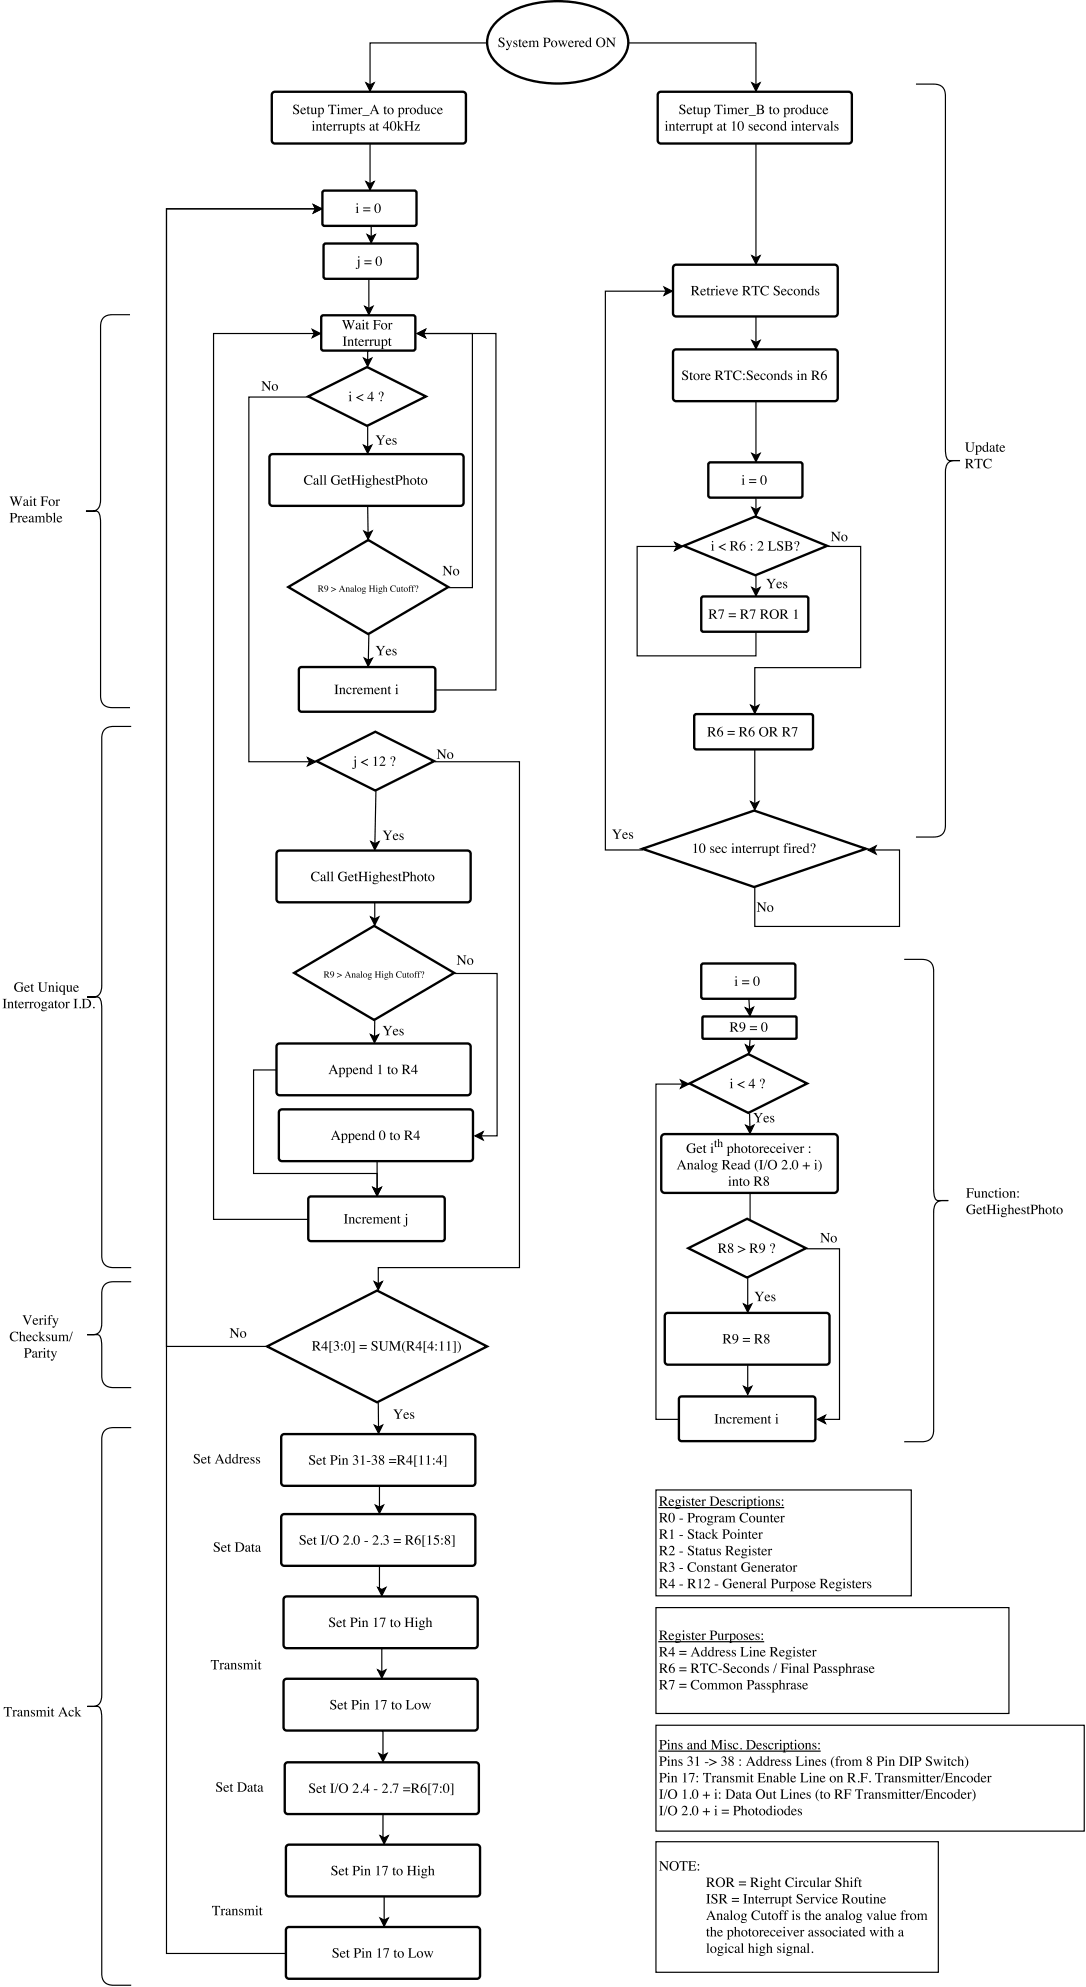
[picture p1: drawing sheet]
<svg xmlns="http://www.w3.org/2000/svg" width="326mm" height="596mm" viewBox="0 0 326 596" stroke-linecap="round" stroke-linejoin="round" font-family="sans-serif">
<path d="M146.2 12.9h-35.3v12.5M109.7 24.8l1.2 .6 1.3-.6-1.3 2.5z" fill="none" stroke="#000" stroke-width=".35"/>
<path d="M109.7 24.8l1.2 .6 1.3-.6-1.3 2.5z" fill="#000"/>
<path d="M149.3 6.1a28 28 0 0 1 20-5.7 24.9 24.9 0 0 1 16.8 6.7 8.1 8.1 0 0 1-.9 12.2 28 28 0 0 1-20 5.7 24.9 24.9 0 0 1-16.9-6.7 8.1 8.1 0 0 1 1-12.2z" fill="#fff"/>
<path d="M149.3 6.1a28 28 0 0 1 20-5.7 24.9 24.9 0 0 1 16.8 6.7 8.1 8.1 0 0 1-.9 12.2 28 28 0 0 1-20 5.7 24.9 24.9 0 0 1-16.9-6.7 8.1 8.1 0 0 1 1-12.2z" fill="none" stroke="#000" stroke-width=".71" stroke-linecap="butt"/>
<g fill="#000">
<path d="M225.4 24.8l1.3 .6 1.2-.6-1.2 2.5z"/>
<path d="M149.7 11.5l1.4-.2 .1 .9a.72 .72 0 0 0-.5-.7 .72 .72 0 0 0-.8 .3l.2 .4a1.43 1.43 0 0 1 1.2 1.4 1.67 1.67 0 0 1-1.7 .5l-.1-.8a.67 .67 0 0 0 .6 .7 .67 .67 0 0 0 .7-.7l-.3-.3a.97 .97 0 0 1-.8-1.5zM151.6 12.2h.9l-.2 .2 .5 1.2 .4-1.2-.2-.2h.6l-.9 2a.69 .69 0 0 1-.2 .7 .69 .69 0 0 1-.8 0l.1-.3a.52 .52 0 0 0 .6 0 .52 .52 0 0 0 .2-.6zM154.1 12.3l.9-.1v.6a.49 .49 0 0 0-.3-.5 .49 .49 0 0 0-.5 .1v.3a.94 .94 0 0 1 .8 1.3l-1.1 .1v-.6a.56 .56 0 0 0 .3 .5 .56 .56 0 0 0 .6-.1l-.1-.4a.84 .84 0 0 1-.6-1.2zM156 11.7v.5h.4l-.4 .2v1.1a.26 .26 0 0 0 .1 .4 .26 .26 0 0 0 .4-.1 .45 .45 0 0 1-.5 .3 .45 .45 0 0 1-.4-.5v-1.2l-.2-.1zM156.8 12.5a.76 .76 0 0 1 .9-.3 .76 .76 0 0 1 .5 .7h-1.3a.75 .75 0 0 0 .5 .9 .75 .75 0 0 0 .9-.3 .93 .93 0 0 1-1.4 .5 .93 .93 0 0 1-.1-1.5zM157.1 12.4l-.2 .4h.9l-.2-.4zM158.5 12.4l.6-.2v.3a.61 .61 0 0 1 .5-.3 .61 .61 0 0 1 .6 .3 .62 .62 0 0 1 .8-.3 .62 .62 0 0 1 .4 .7v1l.3 .2h-1l.3-.2v-1a.42 .42 0 0 0-.3-.5 .42 .42 0 0 0-.5 .3v1.2l.3 .2h-.9l.3-.3v-.8v-.4l-.3-.2-.5 .2v1.3l.3 .2h-.9l.3-.3-.1-1.2zM163.6 11.5v1.2a.68 .68 0 0 0 1-.6 .68 .68 0 0 0-1-.6zM162.8 11.3h1.1a.86 .86 0 0 1 1.1 .9 .86 .86 0 0 1-1.3 .7h-.1v.9l.4 .3h-1.2l.4-.5-.1-2zM165.1 13.2a1 1 0 0 1 2 0 1 1 0 0 1-2 0zM165.8 12.4a.92 .92 0 0 0-.2 1 .92 .92 0 0 0 .9 .6 1.01 1.01 0 0 0-.6-1.7zM167.3 12.2h.8l-.2 .2 .4 1.2 .4-.8-.4-.6h.9l-.3 .2 .5 1.2 .4-1.1-.2-.3 .5 .1-.8 1.8-.5-1.1-.6 1.2zM170.6 12.5a.76 .76 0 0 1 .8-.3 .76 .76 0 0 1 .6 .7h-1.4a.75 .75 0 0 0 .5 .9 .75 .75 0 0 0 .9-.3 .93 .93 0 0 1-1.4 .5 .93 .93 0 0 1 0-1.5zM170.8 12.4l-.1 .4h.8l-.2-.4zM172.2 12.4l.6-.2v.4l.5-.4 .3 .2-.2 .2a.31 .31 0 0 0-.4-.1 .31 .31 0 0 0-.2 .3v1.1l.4 .2h-1l.3-.3v-1.1zM173.9 12.5a.76 .76 0 0 1 .8-.3 .76 .76 0 0 1 .5 .7h-1.3a.75 .75 0 0 0 .5 .9 .75 .75 0 0 0 .9-.3 .93 .93 0 0 1-1.4 .5 .93 .93 0 0 1 0-1.5zM174.1 12.4l-.2 .4h.9l-.2-.4zM176.6 11.4l.6-.2v2.5l.3 .2-.6 .3v-.3a.91 .91 0 0 1-1.4-.3 .91 .91 0 0 1 .5-1.3l.4-.1 .5 .1-.1-.7zM176.1 12.4a.77 .77 0 0 0-.2 1 .77 .77 0 0 0 .9 .3v-1.2l-.2-.2zM179.5 11.7a1.34 1.34 0 0 0-.3 1.4 1.34 1.34 0 0 0 1.1 .9 1.46 1.46 0 0 0-.2-2.6zM178.6 12.7a1.45 1.45 0 0 1 2.9 0 1.45 1.45 0 0 1-2.9 0zM181.7 11.3h.7l1.6 2v-1.6l-.4-.4h1l-.4 .4v2.5l-1.9-2.4v1.9l.4 .4h-1l.3-.2 .1-.4v-1.9z"/>
</g>
<path d="M188.6 12.9h38.1v12.5M225.4 24.8l1.3 .6 1.2-.6-1.2 2.5z" fill="none" stroke="#000" stroke-width=".35"/>
<path d="M192.6 254.5l33.5-11.4 33.5 11.4-33.5 11.5z" fill="#fff"/>
<path d="M192.6 254.5l33.5-11.4 33.5 11.4-33.5 11.5z" fill="none" stroke="#000" stroke-width=".71" stroke-linecap="butt"/>
<g fill="#000">
<path d="M199.1 86.1l2.5 1.2-2.5 1.2 .6-1.2zM260.2 254.9l2.5-1.3-.6 1.3 .6 1.2z"/>
<path d="M183.5 248.7h1.2l-.3 .3 .7 1.1 .7-1.1-.3-.3h.9l-.4 .4a2 2 0 0 0-.8 2.2l.4 .2h-1.3l.4-.1a1.97 1.97 0 0 0-.8-2.4zM186.8 249.9a.76 .76 0 0 1 .9-.3 .76 .76 0 0 1 .5 .8h-1.3a.75 .75 0 0 0 .5 .8 .75 .75 0 0 0 .9-.3 .93 .93 0 0 1-1.4 .5 .93 .93 0 0 1-.1-1.5zM187.1 249.8l-.2 .4h.9l-.2-.4zM188.8 249.7l.9-.1v.6a.49 .49 0 0 0-.3-.4 .49 .49 0 0 0-.5 .1v.2a.94 .94 0 0 1 .8 1.3l-1.1 .1v-.6a.56 .56 0 0 0 .3 .5 .56 .56 0 0 0 .6-.1l-.1-.4a.84 .84 0 0 1-.6-1.2z"/>
<path d="M207.9 253.3l.8-.4v2.6l.4 .3h-1.2l.4-.3v-2v-.2zM210.3 253.1l-.3 .7a1.64 1.64 0 0 0 .6 1.9 1.67 1.67 0 0 0 .4-2.1l-.2-.5zM209.9 253.2a.99 .99 0 0 1 1.3-.1 .99 .99 0 0 1 .3 1.2 1.04 1.04 0 0 1-.9 1.5 1.04 1.04 0 0 1-1-1.4zM213.1 254l.9-.2 .1 .6a.49 .49 0 0 0-.4-.4 .49 .49 0 0 0-.5 .1v.2a.94 .94 0 0 1 .8 1.3l-1.1 .2v-.7a.56 .56 0 0 0 .4 .5 .56 .56 0 0 0 .6-.1l-.1-.3a.84 .84 0 0 1-.7-1.2zM214.7 254.1a.76 .76 0 0 1 .9-.2 .76 .76 0 0 1 .5 .7h-1.3a.75 .75 0 0 0 .4 .9 .75 .75 0 0 0 .9-.4 .93 .93 0 0 1-1.4 .5 .93 .93 0 0 1 0-1.5zM215 254.1l-.2 .4h.8l-.2-.5zM216.6 254.1a.63 .63 0 0 1 .7-.4 .63 .63 0 0 1 .5 .7h-.1a.59 .59 0 0 0-.8-.4 .59 .59 0 0 0-.2 .9 .64 .64 0 0 0 .5 .6 .64 .64 0 0 0 .7-.4 .86 .86 0 0 1-1.2 .6 .86 .86 0 0 1-.2-1.4zM219.5 253.1a.25 .25 0 0 1 .5 0 .25 .25 0 0 1-.5 0zM219.3 254.1l.6-.3 .1 1.7 .3 .3h-1l.3-.5v-1.1zM220.4 254l.6-.2v.4a.58 .58 0 0 1 .7-.4 .58 .58 0 0 1 .4 .7l.1 1.1 .2 .2h-.9l.3-.3v-1a.38 .38 0 0 0-.3-.4 .38 .38 0 0 0-.4 .2v1.3l.2 .2h-.9l.3-.3v-1.2zM223.1 253.3v.6h.4l-.4 .1v1.2a.26 .26 0 0 0 .1 .4 .26 .26 0 0 0 .4-.2v.1a.45 .45 0 0 1-.5 .3 .45 .45 0 0 1-.3-.5v-1.3h-.3zM224 254.1a.76 .76 0 0 1 .8-.2 .76 .76 0 0 1 .5 .7h-1.3a.75 .75 0 0 0 .5 .9 .75 .75 0 0 0 .9-.4 .93 .93 0 0 1-1.4 .5 .93 .93 0 0 1 0-1.5zM224.2 254.1l-.2 .4h.9l-.2-.5zM225.5 254.1l.7-.3v.4l.5-.4 .2 .2-.1 .2a.31 .31 0 0 0-.4-.1 .31 .31 0 0 0-.2 .4v1l.4 .3h-1.1l.3-.4v-1.1zM226.9 254.1l.7-.3v.4l.5-.4 .2 .2-.1 .2a.31 .31 0 0 0-.4-.1 .31 .31 0 0 0-.2 .4v1l.4 .3h-1.1l.4-.4-.1-1.1zM228.4 253.8h.6v1.4a.39 .39 0 0 0 .3 .4 .39 .39 0 0 0 .4-.3v-1.2l-.3-.3h.7v1.6l.3 .2-.6 .2v-.4a.58 .58 0 0 1-.7 .4 .58 .58 0 0 1-.5-.5v-1.3zM231.1 254.3v1.1a.55 .55 0 0 0 .8 .2 .55 .55 0 0 0 .2-.8 .56 .56 0 0 0-.3-.6 .56 .56 0 0 0-.7 .1zM230.5 254l.6-.2v.3a.82 .82 0 0 1 1.2 0 .82 .82 0 0 1 0 1.1 .73 .73 0 0 1-1.2 .4v.9l.4 .2h-1l.3-.4-.1-2.1zM233.2 253.3v.6h.4l-.4 .1v1.2a.26 .26 0 0 0 .1 .4 .26 .26 0 0 0 .4-.2v.1a.45 .45 0 0 1-.5 .3 .45 .45 0 0 1-.3-.5v-1.3h-.3zM235.5 253.1l.4-.2 .5 .2-.2 .2-.4-.3-.2 .2v.7h.5l-.5 .1v1.5l.4 .3h-1.1l.3-.5v-1.3l-.3-.1h.3zM236.5 253.1a.25 .25 0 0 1 .5 0 .25 .25 0 0 1-.5 0zM236.3 254.1l.7-.3v1.7l.3 .3h-1l.3-.5v-1.1zM237.4 254.1l.6-.3v.4l.6-.4 .2 .2-.2 .2a.31 .31 0 0 0-.4-.1 .31 .31 0 0 0-.2 .4l.1 1 .3 .3h-1l.3-.4v-1.1zM239.1 254.1a.76 .76 0 0 1 .9-.2 .76 .76 0 0 1 .5 .7h-1.3a.75 .75 0 0 0 .4 .9 .75 .75 0 0 0 1-.4 .93 .93 0 0 1-1.5 .5 .93 .93 0 0 1 0-1.5zM239.4 254.1l-.2 .4h.8l-.2-.5zM241.8 253.1l.6-.2v2.5l.3 .2-.6 .2v-.3a.91 .91 0 0 1-1.4-.2 .91 .91 0 0 1 .5-1.3l.5-.2 .4 .2v-.8zM241.4 254a.77 .77 0 0 0-.3 1 .77 .77 0 0 0 1 .4v-1.2l-.3-.2zM243.5 255.6a.25 .25 0 0 1 .5 0 .25 .25 0 0 1-.5 0zM243.2 253.1a.76 .76 0 0 1 1.2 0 .76 .76 0 0 1-.2 1.1l-.5 .9 .2-.7a.7 .7 0 0 0 .2-.8 .7 .7 0 0 0-.7-.5l-.1 .7a.35 .35 0 0 1-.3-.3 .35 .35 0 0 1 .2-.4z"/>
<path d="M226.9 270.6h.7l1.6 2v-1.6l-.4-.4h1l-.4 .4v2.5l-1.9-2.4v1.9l.4 .4h-1l.3-.2 .1-.4v-1.9zM229.9 272.5a1 1 0 0 1 2 0 1 1 0 0 1-2 0zM230.6 271.7a.92 .92 0 0 0-.2 1 .92 .92 0 0 0 .9 .6 1.01 1.01 0 0 0-.6-1.7z"/>
</g>
<path d="M199.1 86.1l2.5 1.2-2.5 1.2 .6-1.2zM199.7 87.3h-18.2v167.6h11.3M260.2 254.9l2.5-1.3-.6 1.3 .6 1.2zM262.1 254.9h7.6v22.9h-43.4v-11.6M271.1 287.7h5.3a3.1 3.1 0 0 1 3.5 3.5l.1 67a1.75 1.75 0 0 0 1.3 1.8h3a3.3 3.3 0 0 0-4.2 2l-.2 1.5v65.3a3.1 3.1 0 0 1-3.5 3.5h-5.3" fill="none" stroke="#000" stroke-width=".35"/>
<path d="M197.5 27.8l.6-.3h56.4a.93 .93 0 0 1 .9 .9v13.7a.93 .93 0 0 1-.9 .9h-56.4a.93 .93 0 0 1-.9-.9v-13.7z" fill="#fff"/>
<path d="M197.5 27.8l.6-.3h56.4a.93 .93 0 0 1 .9 .9v13.7a.93 .93 0 0 1-.9 .9h-56.4a.93 .93 0 0 1-.9-.9v-13.7z" fill="none" stroke="#000" stroke-width=".71" stroke-linecap="butt"/>
<g fill="#000">
<path d="M225.4 76.7l1.3 .6 1.2-.6-1.2 2.5zM225.1 240.4l1.2 .6 1.2-.6-1.2 2.4z"/>
<path d="M199.6 36.5a.22 .22 0 0 1 .4 0 .22 .22 0 0 1-.4 0zM199.3 37.4l.7-.2v1.7l.3 .3h-1l.4-.5-.1-1.1zM200.5 37.4l.6-.2v.4a.58 .58 0 0 1 .7-.4 .58 .58 0 0 1 .4 .7v1l.3 .3h-.9l.2-.3 .1-1a.38 .38 0 0 0-.3-.4 .38 .38 0 0 0-.5 .2v1.3l.3 .2h-.9l.2-.3 .1-1.2zM203.2 36.7v.6h.4l-.4 .1v1.2a.26 .26 0 0 0 .1 .3 .26 .26 0 0 0 .4-.1v.1a.45 .45 0 0 1-.5 .3 .45 .45 0 0 1-.4-.5v-1.3h-.2zM204 37.5a.76 .76 0 0 1 .9-.2 .76 .76 0 0 1 .5 .7h-1.3a.75 .75 0 0 0 .5 .9 .75 .75 0 0 0 .9-.4 .93 .93 0 0 1-1.4 .5 .93 .93 0 0 1-.1-1.5zM204.3 37.5l-.2 .4h.9l-.2-.5zM205.6 37.4l.6-.2 .1 .4 .5-.4 .2 .2-.2 .2a.31 .31 0 0 0-.3-.1 .31 .31 0 0 0-.2 .3v1.1l.3 .3h-1l.3-.4v-1.1zM207 37.4l.7-.2v.4l.5-.4 .2 .2-.2 .2a.31 .31 0 0 0-.3-.1 .31 .31 0 0 0-.2 .3v1.1l.3 .3h-1l.3-.4v-1.1zM208.4 37.2h.6v1.4a.39 .39 0 0 0 .4 .3 .39 .39 0 0 0 .4-.2v-1.3l-.3-.2h.7v1.6l.2 .2-.6 .2v-.4a.58 .58 0 0 1-.6 .4 .58 .58 0 0 1-.5-.6v-1.2zM211.2 37.6v1.2a.55 .55 0 0 0 .7 .2 .55 .55 0 0 0 .2-.8 .56 .56 0 0 0-.2-.6 .56 .56 0 0 0-.7 0zM210.5 37.4l.7-.2v.3a.82 .82 0 0 1 1.2 0 .82 .82 0 0 1 0 1.1 .73 .73 0 0 1-1.2 .4v.9l.4 .2h-1.1l.3-.4v-2.1zM213.2 36.7l.1 .6h.4l-.4 .1v1.2a.26 .26 0 0 0 .1 .3 .26 .26 0 0 0 .4-.1v.1a.45 .45 0 0 1-.5 .3 .45 .45 0 0 1-.4-.5v-1.3h-.2zM215.5 38.3a.35 .35 0 0 0 0 .6 .35 .35 0 0 0 .6-.2v-.7zM215.3 37.4a.67 .67 0 0 1 .7-.2 .67 .67 0 0 1 .4 .7v1h.3a.33 .33 0 0 1-.3 .3 .33 .33 0 0 1-.3-.3 .55 .55 0 0 1-1 .2 .55 .55 0 0 1 .4-.9l.6-.3a.37 .37 0 0 0-.1-.5 .37 .37 0 0 0-.6 .1v.3h-.3zM217.4 36.7v.6h.4l-.4 .1v1.2a.26 .26 0 0 0 .1 .3 .26 .26 0 0 0 .4-.1v.1a.45 .45 0 0 1-.5 .3 .45 .45 0 0 1-.4-.5v-1.3h-.2zM219.4 36.7l.8-.4v2.5l.4 .4h-1.1l.3-.3 .1-2-.1-.2zM221.9 36.5l-.3 .7a1.64 1.64 0 0 0 .5 1.9 1.67 1.67 0 0 0 .5-2.1l-.3-.5zM221.5 36.6a.99 .99 0 0 1 1.2-.1 .99 .99 0 0 1 .3 1.2 1.04 1.04 0 0 1-.9 1.5 1.04 1.04 0 0 1-1-1.4zM224.6 37.4l1-.2v.6a.49 .49 0 0 0-.3-.4 .49 .49 0 0 0-.5 .1v.2a.94 .94 0 0 1 .7 1.3l-1 .2v-.7a.56 .56 0 0 0 .3 .5 .56 .56 0 0 0 .6-.1l-.1-.4a.84 .84 0 0 1-.7-1.1zM226.2 37.5a.76 .76 0 0 1 .9-.2 .76 .76 0 0 1 .5 .7h-1.3a.75 .75 0 0 0 .5 .9 .75 .75 0 0 0 .9-.4 .93 .93 0 0 1-1.4 .5 .93 .93 0 0 1-.1-1.5zM226.5 37.5l-.2 .4h.9l-.2-.5zM228.1 37.5a.63 .63 0 0 1 .8-.4 .63 .63 0 0 1 .4 .7 .59 .59 0 0 0-.9-.4 .59 .59 0 0 0-.2 .9 .64 .64 0 0 0 .6 .6 .64 .64 0 0 0 .7-.4 .86 .86 0 0 1-1.3 .6 .86 .86 0 0 1-.2-1.4zM229.7 38.2a1 1 0 0 1 2 0 1 1 0 0 1-2 0zM230.3 37.5a.92 .92 0 0 0-.1 1 .92 .92 0 0 0 .8 .5 1.01 1.01 0 0 0-.5-1.6zM231.8 37.4l.6-.2v.4a.58 .58 0 0 1 .7-.4 .58 .58 0 0 1 .5 .7v1l.2 .3h-.9l.3-.3v-1a.38 .38 0 0 0-.3-.4 .38 .38 0 0 0-.4 .2v1.3l.2 .2h-.9l.3-.3v-1.2zM235 36.5l.7-.2v2.5l.3 .2-.7 .2v-.3a.91 .91 0 0 1-1.3-.2 .91 .91 0 0 1 .4-1.4l.5-.1 .4 .2v-.8zM234.6 37.4a.77 .77 0 0 0-.3 1 .77 .77 0 0 0 1 .4v-1.2l-.3-.2zM237.4 36.5a.22 .22 0 0 1 .4 0 .22 .22 0 0 1-.4 0zM237.2 37.4l.6-.2v1.7l.3 .3h-1l.4-.5v-1.1zM238.3 37.4l.6-.2v.4a.58 .58 0 0 1 .7-.4 .58 .58 0 0 1 .4 .7v1l.3 .3h-.9l.3-.3v-1a.38 .38 0 0 0-.3-.4 .38 .38 0 0 0-.5 .2l.1 1.3 .2 .2h-.9l.3-.3v-1.2zM241 36.7v.6h.4l-.4 .1v1.2a.26 .26 0 0 0 .1 .3 .26 .26 0 0 0 .4-.1v.1a.45 .45 0 0 1-.5 .3 .45 .45 0 0 1-.4-.5v-1.3h-.2zM241.8 37.5a.76 .76 0 0 1 .9-.2 .76 .76 0 0 1 .5 .7h-1.3a.75 .75 0 0 0 .5 .9 .75 .75 0 0 0 .9-.4 .93 .93 0 0 1-1.4 .5 .93 .93 0 0 1-.1-1.5zM242.1 37.5l-.2 .4h.9l-.2-.5zM243.4 37.4l.7-.2v.4l.5-.4 .2 .2-.2 .2a.31 .31 0 0 0-.3-.1 .31 .31 0 0 0-.2 .3v1.1l.3 .3h-1l.3-.4v-1.1zM244.9 37.2h.8l-.2 .3 .5 1.1 .4-1.1-.2-.3h.6l-.9 2zM247.6 38.3a.35 .35 0 0 0 0 .6 .35 .35 0 0 0 .5-.2v-.7zM247.3 37.4a.67 .67 0 0 1 .8-.2 .67 .67 0 0 1 .4 .7v1h.3a.33 .33 0 0 1-.3 .3 .33 .33 0 0 1-.4-.3 .55 .55 0 0 1-.9 .2 .55 .55 0 0 1 .3-.9l.6-.3a.37 .37 0 0 0-.1-.5 .37 .37 0 0 0-.5 .1l-.1 .3h-.2zM248.9 36.5l.7-.2v2.6l.3 .3h-1l.3-.3v-2.1zM250.3 37.4l1-.2v.6a.49 .49 0 0 0-.3-.4 .49 .49 0 0 0-.5 .1v.2a.94 .94 0 0 1 .8 1.3l-1.1 .2v-.7a.56 .56 0 0 0 .3 .5 .56 .56 0 0 0 .6-.1l-.1-.4a.84 .84 0 0 1-.7-1.1z"/>
<path d="M204 31.6l1.3-.2 .1 .9a.72 .72 0 0 0-.5-.7 .72 .72 0 0 0-.8 .3l.3 .4a1.43 1.43 0 0 1 1.1 1.4 1.67 1.67 0 0 1-1.6 .5l-.2-.8a.67 .67 0 0 0 .7 .7 .67 .67 0 0 0 .7-.7l-.4-.3a.97 .97 0 0 1-.7-1.5zM206.1 32.6a.76 .76 0 0 1 .9-.3 .76 .76 0 0 1 .5 .8h-1.3a.75 .75 0 0 0 .5 .8 .75 .75 0 0 0 .9-.3 .93 .93 0 0 1-1.4 .5 .93 .93 0 0 1-.1-1.5zM206.4 32.5l-.2 .4h.9l-.2-.4zM208.3 31.8v.5h.5l-.5 .2v1.2a.26 .26 0 0 0 .2 .3 .26 .26 0 0 0 .3-.1h.1a.45 .45 0 0 1-.6 .4 .45 .45 0 0 1-.3-.6v-1.2l-.3-.1zM208.9 32.3h.6v1.3a.39 .39 0 0 0 .3 .4 .39 .39 0 0 0 .5-.2v-1.3l-.3-.2h.6v1.6l.3 .2-.6 .1v-.3a.58 .58 0 0 1-.6 .4 .58 .58 0 0 1-.5-.6l-.1-1.2zM211.7 32.7v1.1a.55 .55 0 0 0 .7 .2 .55 .55 0 0 0 .2-.7 .56 .56 0 0 0-.2-.7 .56 .56 0 0 0-.7 .1zM211 32.5l.6-.2v.3a.82 .82 0 0 1 1.2-.1 .82 .82 0 0 1 .1 1.2 .73 .73 0 0 1-1.2 .4v.8l.3 .2h-1l.3-.3v-2.1zM214.2 31.4h2.4v.7a.76 .76 0 0 0-1-.5l.1 2.4 .4 .2h-1.3l.4-.3v-2.3a.77 .77 0 0 0-1 .5zM217.1 31.6a.22 .22 0 0 1 .4 0 .22 .22 0 0 1-.4 0zM216.8 32.5l.7-.2v1.7l.3 .2h-1l.4-.4-.1-1.2zM218 32.5l.6-.2v.3a.61 .61 0 0 1 .6-.3 .61 .61 0 0 1 .5 .3 .62 .62 0 0 1 .8-.3 .62 .62 0 0 1 .4 .7v1l.3 .2h-.9l.2-.2 .1-1a.42 .42 0 0 0-.4-.5 .42 .42 0 0 0-.4 .3v1.2l.3 .2h-1l.3-.3v-.8v-.4l-.3-.2-.5 .3v1.2l.3 .2h-.9l.3-.3v-1.2zM221.5 32.6a.76 .76 0 0 1 .9-.3 .76 .76 0 0 1 .5 .8h-1.3a.75 .75 0 0 0 .5 .8 .75 .75 0 0 0 .9-.3 .93 .93 0 0 1-1.4 .5 .93 .93 0 0 1-.1-1.5zM221.8 32.5l-.2 .4h.9l-.2-.4zM223.1 32.5l.6-.2 .1 .4 .5-.4 .2 .2-.2 .2a.31 .31 0 0 0-.3-.1 .31 .31 0 0 0-.2 .3v1.1l.3 .2h-1l.3-.3v-1.1zM224.5 34.5h2.1v.2h-2.1zM227.5 32.8v1.1a.68 .68 0 0 0 .9 0 .68 .68 0 0 0 .1-.9 .68 .68 0 0 0-.9-.2zM226.7 31.4h1.2a.72 .72 0 0 1 1 .4 .72 .72 0 0 1-.5 .9 .77 .77 0 0 1 .7 1 .77 .77 0 0 1-1 .5h-1.4l.4-.4v-2.1zM227.5 31.6v1.1h.4a.6 .6 0 0 0 .6-.8 .6 .6 0 0 0-1-.3zM231.1 31.8v.5h.5l-.5 .2v1.2a.26 .26 0 0 0 .2 .3 .26 .26 0 0 0 .3-.1h.1a.45 .45 0 0 1-.6 .4 .45 .45 0 0 1-.3-.6v-1.2l-.3-.1zM231.7 33.3a1 1 0 0 1 2 0 1 1 0 0 1-2 0zM232.4 32.5a.92 .92 0 0 0-.2 1 .92 .92 0 0 0 .8 .6 1.01 1.01 0 0 0-.5-1.7zM235.5 32.7v1.1a.55 .55 0 0 0 .8 .2 .55 .55 0 0 0 .2-.7 .56 .56 0 0 0-.3-.7 .56 .56 0 0 0-.7 .1zM234.9 32.5l.6-.2v.3a.82 .82 0 0 1 1.2-.1 .82 .82 0 0 1 0 1.2 .73 .73 0 0 1-1.2 .4v.8l.4 .2h-1.1l.3-.3v-2.1zM237 32.5l.6-.2v.4l.5-.4 .3 .2-.2 .2a.31 .31 0 0 0-.4-.1 .31 .31 0 0 0-.2 .3v1.1l.4 .2h-1l.3-.3v-1.1zM238.4 33.3a1 1 0 0 1 2 0 1 1 0 0 1-2 0zM239.1 32.5a.92 .92 0 0 0-.2 1 .92 .92 0 0 0 .8 .6 1.01 1.01 0 0 0-.5-1.7zM241.6 31.5l.7-.2v2.5l.2 .2-.6 .3v-.3a.91 .91 0 0 1-1.4-.3 .91 .91 0 0 1 .5-1.3l.5-.1 .4 .2v-.8zM241.2 32.5a.77 .77 0 0 0-.3 1 .77 .77 0 0 0 1 .3v-1.2l-.3-.2zM242.6 32.3h.6v1.3a.39 .39 0 0 0 .4 .4 .39 .39 0 0 0 .4-.2v-1.3l-.3-.2h.6l.1 1.6 .2 .2-.6 .1v-.3a.58 .58 0 0 1-.6 .4 .58 .58 0 0 1-.5-.6v-1.2zM245.1 32.6a.63 .63 0 0 1 .7-.4 .63 .63 0 0 1 .5 .7h-.1a.59 .59 0 0 0-.8-.5 .59 .59 0 0 0-.3 .9 .64 .64 0 0 0 .6 .6 .64 .64 0 0 0 .7-.3 .86 .86 0 0 1-1.3 .6 .86 .86 0 0 1-.2-1.4zM246.9 32.6a.76 .76 0 0 1 .9-.3 .76 .76 0 0 1 .5 .8h-1.3a.75 .75 0 0 0 .4 .8 .75 .75 0 0 0 1-.3 .93 .93 0 0 1-1.5 .5 .93 .93 0 0 1 0-1.5zM247.2 32.5l-.2 .4h.8l-.2-.4z"/>
<path d="M289.3 132.7h1.2l-.3 .2-.1 1.6a.78 .78 0 0 0 .9 .8 .78 .78 0 0 0 .7-.9l-.1-1.5-.3-.2h1l-.4 .3v1.4a1.07 1.07 0 0 1-1.1 1.1 1.07 1.07 0 0 1-1.1-1.1v-1.5zM293 134v1.1a.55 .55 0 0 0 .8 .2 .55 .55 0 0 0 .2-.8 .56 .56 0 0 0-.3-.6 .56 .56 0 0 0-.7 .1zM292.4 133.7l.6-.2v.3a.82 .82 0 0 1 1.2 0 .82 .82 0 0 1 0 1.1 .73 .73 0 0 1-1.2 .4v.9l.4 .2h-1l.2-.4v-2.1zM295.6 132.8l.6-.2v2.5l.3 .2-.6 .2v-.3a.91 .91 0 0 1-1.4-.2 .91 .91 0 0 1 .5-1.3l.5-.2 .4 .2v-.8zM295.2 133.7a.77 .77 0 0 0-.3 1 .77 .77 0 0 0 1 .4v-1.2l-.3-.2zM297.2 134.6a.35 .35 0 0 0 0 .6 .35 .35 0 0 0 .6-.2v-.7zM297 133.7a.67 .67 0 0 1 .7-.2 .67 .67 0 0 1 .4 .7v1h.3a.33 .33 0 0 1-.3 .3 .33 .33 0 0 1-.3-.3 .55 .55 0 0 1-1 .2 .55 .55 0 0 1 .4-.9l.6-.3a.37 .37 0 0 0-.1-.5 .37 .37 0 0 0-.6 .1v.3h-.3zM299.1 133v.6h.4l-.4 .1v1.2a.26 .26 0 0 0 .1 .4 .26 .26 0 0 0 .4-.2v.1a.45 .45 0 0 1-.5 .3 .45 .45 0 0 1-.4-.5v-1.3h-.2zM299.9 133.8a.76 .76 0 0 1 .9-.2 .76 .76 0 0 1 .5 .7h-1.3a.75 .75 0 0 0 .5 .9 .75 .75 0 0 0 .9-.4 .93 .93 0 0 1-1.4 .6 .93 .93 0 0 1-.1-1.6zM300.2 133.8l-.2 .4h.9l-.2-.5z"/>
<path d="M290.2 137.8l-.1 1.2a.66 .66 0 0 0 1-.6 .66 .66 0 0 0-.9-.6zM289.3 137.6h1.2a.76 .76 0 0 1 1.1 .5 .76 .76 0 0 1-.8 1l1.2 1.3h-.6l-1-1.3h-.3v1l.4 .3h-1.2l.4-.5v-2zM292.2 137.6h2.4v.7a.76 .76 0 0 0-1-.5v2.3l.4 .3h-1.2l.4-.3v-2.3a.77 .77 0 0 0-1 .5zM295.2 138a2.14 2.14 0 0 1 1.9-.3l.2-.1v.9a1.1 1.1 0 0 0-1.5-.7 1.1 1.1 0 0 0-.5 1.6 1.23 1.23 0 0 0 2.1 .5 1.46 1.46 0 0 1-2.2 .2 1.46 1.46 0 0 1 0-2.1z"/>
<path d="M198.4 448.9v1.2a.66 .66 0 0 0 1-.5 .66 .66 0 0 0-1-.7zM197.6 448.8h1.2a.76 .76 0 0 1 1 .5 .76 .76 0 0 1-.7 .9l1.2 1.4h-.7l-1-1.3h-.2v1l.4 .3h-1.2l.4-.6v-2zM200.7 449.9a.76 .76 0 0 1 .9-.3 .76 .76 0 0 1 .5 .8h-1.3a.75 .75 0 0 0 .4 .9 .75 .75 0 0 0 1-.4 .93 .93 0 0 1-1.5 .5 .93 .93 0 0 1 0-1.5zM201 449.9l-.2 .4h.8l-.2-.5zM202.8 451.6a.4 .4 0 0 0 0 .6 .4 .4 0 0 0 .5 0l.6-.1 .1-.4zM202.7 449.8l.6-.2 .9 .1-.3 .3a.81 .81 0 0 1-1 1l.1 .3a.87 .87 0 0 1 1.2 .7 .92 .92 0 0 1-.9 .6 .92 .92 0 0 1-.9-.7l.4-.4-.2-.2 .3-.4-.3-.4zM203 449.8a.51 .51 0 0 0-.1 .7 .51 .51 0 0 0 .7 .1 .58 .58 0 0 0-.6-.8zM204.7 448.9a.22 .22 0 0 1 .4 0 .22 .22 0 0 1-.4 0zM204.5 449.8l.6-.2 .1 1.7 .3 .3h-1l.3-.5v-1.1zM205.9 449.8l1-.2v.6a.49 .49 0 0 0-.3-.4 .49 .49 0 0 0-.6 .1v.2a.94 .94 0 0 1 .8 1.3l-1 .2v-.7a.56 .56 0 0 0 .3 .5 .56 .56 0 0 0 .6-.1l-.1-.4a.84 .84 0 0 1-.7-1.1zM207.8 449.1v.5h.5l-.5 .2v1.2a.26 .26 0 0 0 .2 .3 .26 .26 0 0 0 .3-.1l.1 .1a.45 .45 0 0 1-.6 .3 .45 .45 0 0 1-.3-.5v-1.3h-.3zM208.7 449.9a.76 .76 0 0 1 .8-.3 .76 .76 0 0 1 .6 .8h-1.4a.75 .75 0 0 0 .5 .9 .75 .75 0 0 0 .9-.4 .93 .93 0 0 1-1.4 .5 .93 .93 0 0 1 0-1.5zM208.9 449.9l-.1 .4h.8l-.2-.5zM210.3 449.8l.6-.2v.4l.5-.4 .3 .2-.2 .2a.31 .31 0 0 0-.4-.1 .31 .31 0 0 0-.2 .3v1.1l.4 .3h-1l.3-.4v-1.1zM213.6 448.9v2.3a1.21 1.21 0 0 0 1.6-1.1 1.21 1.21 0 0 0-1.6-1.2zM212.8 448.8h1.1a1.42 1.42 0 0 1 1.7 1.3 1.42 1.42 0 0 1-1.7 1.5h-1.1l.3-.5v-2.1zM216.1 449.9a.76 .76 0 0 1 .8-.3 .76 .76 0 0 1 .6 .8h-1.4a.75 .75 0 0 0 .5 .9 .75 .75 0 0 0 .9-.4 .93 .93 0 0 1-1.4 .5 .93 .93 0 0 1 0-1.5zM216.3 449.9l-.2 .4h.9l-.2-.5zM218 449.8l.9-.2 .1 .6a.49 .49 0 0 0-.4-.4 .49 .49 0 0 0-.5 .1v.2a.94 .94 0 0 1 .8 1.3l-1.1 .2v-.7a.56 .56 0 0 0 .4 .5 .56 .56 0 0 0 .6-.1l-.1-.4a.84 .84 0 0 1-.7-1.1zM219.6 449.9a.63 .63 0 0 1 .8-.4 .63 .63 0 0 1 .4 .7 .59 .59 0 0 0-.9-.4 .59 .59 0 0 0-.2 .9 .64 .64 0 0 0 .5 .6 .64 .64 0 0 0 .8-.4 .86 .86 0 0 1-1.3 .6 .86 .86 0 0 1-.2-1.4zM221.2 449.8l.6-.2v.4l.5-.4 .3 .2-.2 .2a.31 .31 0 0 0-.4-.1 .31 .31 0 0 0-.2 .3v1.1l.4 .3h-1l.3-.4v-1.1zM222.9 448.9a.22 .22 0 0 1 .4 0 .22 .22 0 0 1-.4 0zM222.6 449.8l.7-.2v1.7l.3 .3h-1l.4-.5-.1-1.1zM224.4 450v1.2a.55 .55 0 0 0 .7 .2 .55 .55 0 0 0 .2-.8 .56 .56 0 0 0-.2-.6 .56 .56 0 0 0-.7 0zM223.8 449.8l.6-.2v.3a.82 .82 0 0 1 1.2-.1 .82 .82 0 0 1 0 1.2 .73 .73 0 0 1-1.2 .4v.9l.4 .2h-1.1l.3-.4v-2.1zM226.5 449.1v.5h.4l-.4 .2v1.2a.26 .26 0 0 0 .1 .3 .26 .26 0 0 0 .4-.1v.1a.45 .45 0 0 1-.5 .3 .45 .45 0 0 1-.4-.5v-1.3h-.2zM227.4 448.9a.22 .22 0 0 1 .4 0 .22 .22 0 0 1-.4 0zM227.1 449.8l.7-.2v1.7l.3 .3h-1l.3-.5v-1.1zM228.2 450.6a1 1 0 0 1 2 0 1 1 0 0 1-2 0zM228.9 449.8a.92 .92 0 0 0-.2 1.1 .92 .92 0 0 0 .9 .5 1.01 1.01 0 0 0-.6-1.6zM230.4 449.8l.6-.2v.4a.58 .58 0 0 1 .7-.4 .58 .58 0 0 1 .4 .6v1.1l.3 .3h-.9l.2-.3v-1a.38 .38 0 0 0-.2-.5 .38 .38 0 0 0-.5 .3v1.3l.3 .2h-.9l.2-.3v-1.2zM232.8 449.8l.9-.2 .1 .6a.49 .49 0 0 0-.4-.4 .49 .49 0 0 0-.5 .1v.2a.94 .94 0 0 1 .8 1.3l-1.1 .2v-.7a.56 .56 0 0 0 .4 .5 .56 .56 0 0 0 .6-.1l-.1-.4a.84 .84 0 0 1-.7-1.1zM234.4 449.8a.25 .25 0 0 1 .5 0 .25 .25 0 0 1-.5 0zM234.4 451.4a.25 .25 0 0 1 .5 0 .25 .25 0 0 1-.5 0z"/>
<path d="M198.4 453.9v1.1a.66 .66 0 0 0 1-.5 .66 .66 0 0 0-1-.6zM197.6 453.7h1.2a.76 .76 0 0 1 1 .5 .76 .76 0 0 1-.7 .9l1.2 1.4h-.7l-1-1.3h-.2v1l.4 .3h-1.2l.4-.5v-2zM201.2 453.8l-.3 .8a1.64 1.64 0 0 0 .5 1.8 1.67 1.67 0 0 0 .5-2.1l-.3-.5zM200.7 453.9a.99 .99 0 0 1 1.3 0 .99 .99 0 0 1 .3 1.2 1.04 1.04 0 0 1-.9 1.4 1.04 1.04 0 0 1-1-1.4zM203.7 455.4h1.1v.3h-1.1zM206.9 453.9v1.2a.68 .68 0 0 0 .9-.6 .68 .68 0 0 0-.9-.6zM206.1 453.7h1.1a.86 .86 0 0 1 1.1 .9 .86 .86 0 0 1-1.3 .7h-.1v.9l.4 .3h-1.2l.3-.5v-2zM208.4 454.8l.6-.3v.4l.6-.4 .2 .3-.2 .2a.31 .31 0 0 0-.4-.2 .31 .31 0 0 0-.1 .4v1.1l.3 .2h-1l.3-.4v-1.1zM209.8 455.6a1 1 0 0 1 2 0 1 1 0 0 1-2 0zM210.5 454.8a.92 .92 0 0 0-.2 1 .92 .92 0 0 0 .9 .5 1.01 1.01 0 0 0-.6-1.6zM212.5 456.5a.4 .4 0 0 0-.1 .6 .4 .4 0 0 0 .6 .1l.5-.1 .2-.4zM212.4 454.8l.5-.3 1 .2-.3 .2a.81 .81 0 0 1-1 1v.3a.87 .87 0 0 1 1.2 .7 .92 .92 0 0 1-.9 .6 .92 .92 0 0 1-.8-.7l.3-.3-.2-.2 .4-.5-.4-.4zM212.7 454.7a.51 .51 0 0 0-.1 .7 .51 .51 0 0 0 .7 .2 .58 .58 0 0 0-.6-.9zM214 454.8l.7-.3v.4l.5-.4 .2 .3-.1 .2a.31 .31 0 0 0-.4-.2 .31 .31 0 0 0-.2 .4v1.1l.3 .2h-1l.3-.4v-1.1zM216.1 455.7a.35 .35 0 0 0 0 .5 .35 .35 0 0 0 .5-.2v-.7zM215.8 454.7a.67 .67 0 0 1 .8-.1 .67 .67 0 0 1 .4 .6v1h.3a.33 .33 0 0 1-.3 .3 .33 .33 0 0 1-.4-.3 .55 .55 0 0 1-.9 .2 .55 .55 0 0 1 .3-.9l.6-.3a.37 .37 0 0 0-.1-.5 .37 .37 0 0 0-.5 .1l-.1 .4-.2-.1zM217.4 454.8l.6-.2v.3a.61 .61 0 0 1 .6-.4 .61 .61 0 0 1 .5 .4 .62 .62 0 0 1 .8-.3 .62 .62 0 0 1 .4 .7v1l.3 .2h-1l.3-.2v-1.1a.42 .42 0 0 0-.3-.4 .42 .42 0 0 0-.5 .2v1.2l.3 .3h-.9l.3-.3v-.8v-.4l-.3-.2-.5 .2v1.3l.3 .2h-.9l.3-.4-.1-1.1zM222.1 454.1a2.14 2.14 0 0 1 2-.4l.1-.1 .1 1a1.1 1.1 0 0 0-1.5-.7 1.1 1.1 0 0 0-.5 1.6 1.23 1.23 0 0 0 2 .5 1.46 1.46 0 0 1-2.1 .2 1.46 1.46 0 0 1-.1-2.1zM224.5 455.6a1 1 0 0 1 2 0 1 1 0 0 1-2 0zM225.2 454.8a.92 .92 0 0 0-.2 1 .92 .92 0 0 0 .8 .5 1.01 1.01 0 0 0-.5-1.6zM226.6 454.6h.6v1.3a.39 .39 0 0 0 .3 .4 .39 .39 0 0 0 .5-.2v-1.3l-.3-.2h.6l.1 1.6 .2 .1-.6 .2v-.3a.58 .58 0 0 1-.6 .3 .58 .58 0 0 1-.5-.5v-1.2zM228.8 454.7l.6-.1v.3a.58 .58 0 0 1 .7-.3 .58 .58 0 0 1 .4 .6v1.1l.3 .2h-.9l.2-.2v-1.1a.38 .38 0 0 0-.3-.4 .38 .38 0 0 0-.4 .2v1.3l.3 .2h-.9l.2-.2v-1.2zM231.4 454l.1 .6h.4l-.4 .1v1.2a.26 .26 0 0 0 .1 .4 .26 .26 0 0 0 .3-.1h.1a.45 .45 0 0 1-.6 .3 .45 .45 0 0 1-.3-.5v-1.3h-.2zM232.3 454.9a.76 .76 0 0 1 .9-.3 .76 .76 0 0 1 .5 .7h-1.3a.75 .75 0 0 0 .4 .9 .75 .75 0 0 0 1-.4 .93 .93 0 0 1-1.5 .6 .93 .93 0 0 1 0-1.5zM232.6 454.8l-.2 .4h.9l-.3-.4zM233.9 454.8l.6-.3v.4l.5-.4 .3 .3-.2 .2a.31 .31 0 0 0-.4-.2 .31 .31 0 0 0-.2 .4l.1 1.1 .3 .2h-1l.3-.4v-1.1z"/>
<path d="M198.4 458.8v1.2a.66 .66 0 0 0 1-.6 .66 .66 0 0 0-1-.6zM197.6 458.6h1.2a.76 .76 0 0 1 1 .6 .76 .76 0 0 1-.7 .9l1.2 1.3h-.7l-1-1.3h-.2v1.1l.4 .2h-1.2l.4-.5v-2zM200.8 459l.8-.4v2.5l.4 .3h-1.1l.4-.2v-2.1l-.1-.1zM203.7 460.3h1.1v.3h-1.1zM206.5 458.8l1.4-.2 .1 .9a.72 .72 0 0 0-.5-.7 .72 .72 0 0 0-.8 .3l.2 .4a1.43 1.43 0 0 1 1.2 1.4 1.67 1.67 0 0 1-1.7 .5l-.1-.8a.67 .67 0 0 0 .6 .7 .67 .67 0 0 0 .7-.6l-.3-.4a.97 .97 0 0 1-.8-1.5zM209 459v.5h.4l-.4 .2v1.2a.26 .26 0 0 0 .1 .3 .26 .26 0 0 0 .4-.1h.1a.45 .45 0 0 1-.6 .4 .45 .45 0 0 1-.3-.6v-1.2l-.3-.1zM210.2 460.6a.35 .35 0 0 0 0 .6 .35 .35 0 0 0 .6-.3v-.6zM210 459.6a.67 .67 0 0 1 .7-.1 .67 .67 0 0 1 .4 .6v1h.3a.33 .33 0 0 1-.3 .3 .33 .33 0 0 1-.3-.2 .55 .55 0 0 1-1 .1 .55 .55 0 0 1 .4-.9l.6-.2a.37 .37 0 0 0-.1-.6 .37 .37 0 0 0-.6 .2v.3h-.3zM211.8 459.8a.63 .63 0 0 1 .7-.4 .63 .63 0 0 1 .5 .7h-.1a.59 .59 0 0 0-.8-.5 .59 .59 0 0 0-.2 1 .64 .64 0 0 0 .5 .6 .64 .64 0 0 0 .7-.4 .86 .86 0 0 1-1.2 .6 .86 .86 0 0 1-.3-1.4zM213.3 458.7l.7-.1v1.7l.6-.6-.2-.2h.9l-1 .7 1.1 1.2h-.9l.1-.1-.6-.9v.9l.3 .1h-1l.3-.3v-2.2zM217.3 458.8v1.2a.68 .68 0 0 0 1-.6 .68 .68 0 0 0-1-.6zM216.5 458.6h1.2a.86 .86 0 0 1 1 1 .86 .86 0 0 1-1.2 .6h-.2v1l.4 .2h-1.2l.4-.5v-2zM218.9 460.5a.98 .98 0 0 1 1.9 0 .98 .98 0 0 1-1.9 0zM219.5 459.7a.92 .92 0 0 0-.2 1 .92 .92 0 0 0 .9 .6 1.01 1.01 0 0 0-.5-1.7zM221.3 458.8a.22 .22 0 0 1 .4 0 .22 .22 0 0 1-.4 0zM221 459.7l.7-.2v1.7l.3 .2h-1l.4-.4-.1-1.2zM222.2 459.7l.6-.2v.3a.58 .58 0 0 1 .7-.3 .58 .58 0 0 1 .4 .6v1.1l.3 .2h-.9l.2-.2 .1-1.1a.38 .38 0 0 0-.3-.4 .38 .38 0 0 0-.5 .3v1.2l.3 .2h-.9l.2-.2 .1-1.2zM224.9 459v.5h.4l-.4 .2v1.2a.26 .26 0 0 0 .1 .3 .26 .26 0 0 0 .4-.1 .45 .45 0 0 1-.5 .4 .45 .45 0 0 1-.4-.6v-1.2l-.2-.1zM225.7 459.8a.76 .76 0 0 1 .9-.3 .76 .76 0 0 1 .5 .8h-1.3a.75 .75 0 0 0 .5 .8 .75 .75 0 0 0 .9-.3 .93 .93 0 0 1-1.4 .5 .93 .93 0 0 1-.1-1.5zM226 459.7l-.2 .4h.9l-.2-.4zM227.3 459.7l.6-.2 .1 .4 .5-.4 .2 .2-.2 .2a.31 .31 0 0 0-.3-.1 .31 .31 0 0 0-.2 .3v1.1l.3 .2h-1l.3-.3v-1.1z"/>
<path d="M198.4 463.8v1.1a.66 .66 0 0 0 1-.5 .66 .66 0 0 0-1-.6zM197.6 463.6h1.2a.76 .76 0 0 1 1 .5 .76 .76 0 0 1-.7 .9l1.2 1.4h-.7l-1-1.3h-.2v1l.4 .3h-1.2l.4-.5v-2.1zM200.9 463.7a.85 .85 0 0 1 1.2 .2 .85 .85 0 0 1-.3 1.2l-.9 .9h1.1l.3-.2-.1 .6-1.7-.1a2.45 2.45 0 0 0 1.2-2.2 .69 .69 0 0 0-.7-.2 .69 .69 0 0 0-.5 .5zM203.7 465.3h1.1v.2h-1.1zM206.5 463.7l1.4-.2 .1 .9a.72 .72 0 0 0-.5-.6 .72 .72 0 0 0-.8 .3l.2 .4a1.43 1.43 0 0 1 1.2 1.4 1.67 1.67 0 0 1-1.7 .5l-.1-.9a.67 .67 0 0 0 .6 .7 .67 .67 0 0 0 .7-.6l-.3-.3a.97 .97 0 0 1-.8-1.6zM209 463.9v.6h.4l-.4 .1v1.2a.26 .26 0 0 0 .1 .4 .26 .26 0 0 0 .4-.2l.1 .1a.45 .45 0 0 1-.6 .3 .45 .45 0 0 1-.3-.5v-1.3h-.3zM210.2 465.5a.35 .35 0 0 0 0 .6 .35 .35 0 0 0 .6-.2v-.7zM210 464.6a.67 .67 0 0 1 .7-.2 .67 .67 0 0 1 .4 .7v1h.3a.33 .33 0 0 1-.3 .3 .33 .33 0 0 1-.3-.3 .55 .55 0 0 1-1 .2 .55 .55 0 0 1 .4-.9l.6-.3a.37 .37 0 0 0-.1-.5 .37 .37 0 0 0-.6 .1v.3h-.3zM212 463.9l.1 .6h.4l-.4 .1v1.2a.26 .26 0 0 0 .1 .4 .26 .26 0 0 0 .3-.2l.1 .1a.45 .45 0 0 1-.5 .3 .45 .45 0 0 1-.4-.5v-1.3h-.2zM212.6 464.5h.6v1.3a.39 .39 0 0 0 .4 .4 .39 .39 0 0 0 .4-.3v-1.2l-.3-.2h.7v1.5l.2 .2-.6 .2v-.4a.58 .58 0 0 1-.6 .4 .58 .58 0 0 1-.5-.5v-1.3zM215.1 464.6l.9-.1v.5a.49 .49 0 0 0-.3-.4 .49 .49 0 0 0-.5 .1v.2a.94 .94 0 0 1 .8 1.4l-1.1 .1v-.7a.56 .56 0 0 0 .4 .5 .56 .56 0 0 0 .6-.1l-.1-.3a.84 .84 0 0 1-.7-1.2zM218.3 463.8v1.1a.66 .66 0 0 0 .9-.5 .66 .66 0 0 0-.9-.6zM217.5 463.6h1.1a.76 .76 0 0 1 1.1 .5 .76 .76 0 0 1-.8 .9l1.3 1.4h-.7l-1-1.3h-.2v1l.3 .3h-1.1l.3-.5v-2.1zM220.6 464.7a.76 .76 0 0 1 .8-.2 .76 .76 0 0 1 .5 .7h-1.3a.75 .75 0 0 0 .5 .9 .75 .75 0 0 0 .9-.4 .93 .93 0 0 1-1.4 .6 .93 .93 0 0 1 0-1.6zM220.8 464.7l-.2 .4h.9l-.2-.5zM222.7 466.4a.4 .4 0 0 0-.1 .6 .4 .4 0 0 0 .6 .1l.5-.2 .2-.4zM222.6 464.6l.5-.2 1 .2-.3 .2a.81 .81 0 0 1-1 1v.3a.87 .87 0 0 1 1.2 .7 .92 .92 0 0 1-.9 .6 .92 .92 0 0 1-.8-.7l.3-.3-.2-.3 .4-.4-.4-.4zM222.9 464.6a.51 .51 0 0 0-.1 .7 .51 .51 0 0 0 .7 .1 .58 .58 0 0 0-.6-.8zM224.6 463.7a.22 .22 0 0 1 .4 0 .22 .22 0 0 1-.4 0zM224.3 464.7l.7-.3v1.7l.3 .3h-1l.3-.5v-1.1zM225.8 464.6l.9-.1v.5a.49 .49 0 0 0-.3-.4 .49 .49 0 0 0-.5 .1v.2a.94 .94 0 0 1 .8 1.4l-1.1 .1v-.7a.56 .56 0 0 0 .4 .5 .56 .56 0 0 0 .5-.1l-.1-.3a.84 .84 0 0 1-.6-1.2zM227.7 463.9v.6h.4l-.4 .1v1.2a.26 .26 0 0 0 .1 .4 .26 .26 0 0 0 .4-.2v.1a.45 .45 0 0 1-.5 .3 .45 .45 0 0 1-.4-.5v-1.3h-.2zM228.5 464.7a.76 .76 0 0 1 .9-.2 .76 .76 0 0 1 .5 .7h-1.3a.75 .75 0 0 0 .5 .9 .75 .75 0 0 0 .9-.4 .93 .93 0 0 1-1.4 .6 .93 .93 0 0 1-.1-1.6zM228.8 464.7l-.2 .4h.9l-.2-.5zM230.1 464.7l.7-.3v.4l.5-.4 .2 .2-.2 .2a.31 .31 0 0 0-.3-.1 .31 .31 0 0 0-.2 .4v1l.3 .3h-1l.3-.4v-1.1z"/>
<path d="M198.4 468.7v1.2a.66 .66 0 0 0 1-.6 .66 .66 0 0 0-1-.6zM197.6 468.5h1.2a.76 .76 0 0 1 1 .5 .76 .76 0 0 1-.7 1l1.2 1.3h-.7l-1-1.3h-.2v1l.4 .3h-1.2l.4-.5v-2zM200.9 468.6a.64 .64 0 0 1 1 0 .64 .64 0 0 1-.2 1 .92 .92 0 0 1 .3 1.4 .92 .92 0 0 1-1.4 .1l.1-.1a.67 .67 0 0 0 1.2-.3 .67 .67 0 0 0-.9-.8 .75 .75 0 0 0 .6-1.1 .73 .73 0 0 0-1 .3zM203.7 470.2h1.1v.3h-1.1zM206.5 468.9a2.14 2.14 0 0 1 1.9-.3l.2-.1v.9a1.1 1.1 0 0 0-1.5-.7 1.1 1.1 0 0 0-.5 1.6 1.23 1.23 0 0 0 2.1 .5 1.46 1.46 0 0 1-2.1 .2 1.46 1.46 0 0 1-.1-2.1zM208.9 470.4a.98 .98 0 0 1 1.9 0 .98 .98 0 0 1-1.9 0zM209.5 469.6a.92 .92 0 0 0-.1 1 .92 .92 0 0 0 .8 .6 1.01 1.01 0 0 0-.5-1.7zM211 469.6l.6-.2v.3a.58 .58 0 0 1 .7-.3 .58 .58 0 0 1 .5 .6v1.1l.2 .2h-.9l.3-.2v-1.1a.38 .38 0 0 0-.3-.4 .38 .38 0 0 0-.4 .2v1.3l.2 .2h-.9l.3-.2v-1.2zM213.5 469.5l.9-.1v.6a.49 .49 0 0 0-.3-.5 .49 .49 0 0 0-.5 .1v.3a.94 .94 0 0 1 .8 1.3l-1.1 .1v-.6a.56 .56 0 0 0 .3 .5 .56 .56 0 0 0 .6-.1l-.1-.4a.84 .84 0 0 1-.6-1.2zM215.3 468.9l.1 .5h.4l-.4 .2v1.1a.26 .26 0 0 0 .1 .4 .26 .26 0 0 0 .3-.1h.1a.45 .45 0 0 1-.6 .3 .45 .45 0 0 1-.3-.5v-1.2l-.2-.1zM216.5 470.5a.35 .35 0 0 0 .1 .5 .35 .35 0 0 0 .5-.2v-.6zM216.3 469.5a.67 .67 0 0 1 .8-.1 .67 .67 0 0 1 .3 .6l.1 1h.3a.33 .33 0 0 1-.4 .3 .33 .33 0 0 1-.3-.3 .55 .55 0 0 1-.9 .2 .55 .55 0 0 1 .3-.9l.6-.2a.37 .37 0 0 0-.1-.6 .37 .37 0 0 0-.5 .2l-.1 .3-.2-.1zM217.8 469.6l.6-.2v.3a.58 .58 0 0 1 .7-.3 .58 .58 0 0 1 .5 .6v1.1l.2 .2h-.9l.3-.2v-1.1a.38 .38 0 0 0-.3-.4 .38 .38 0 0 0-.4 .2v1.3l.2 .2h-.9l.3-.2v-1.2zM220.5 468.9v.5h.5l-.5 .2v1.1a.26 .26 0 0 0 .2 .4 .26 .26 0 0 0 .3-.1h.1a.45 .45 0 0 1-.6 .3 .45 .45 0 0 1-.3-.5v-1.2l-.3-.1zM222.6 468.9a2.18 2.18 0 0 1 2-.3l.1-.1 .1 .9a1.1 1.1 0 0 0-1.5-.7 1.1 1.1 0 0 0-.6 1.5 .98 .98 0 0 0 .6 .9 .98 .98 0 0 0 1.1-.2v-.8l-.4-.3h1.1l-.3 .2v1a1.54 1.54 0 0 1-2.1 0 1.54 1.54 0 0 1-.1-2.1zM225.5 469.7a.76 .76 0 0 1 .9-.3 .76 .76 0 0 1 .5 .7h-1.3a.75 .75 0 0 0 .4 .9 .75 .75 0 0 0 .9-.3 .93 .93 0 0 1-1.4 .5 .93 .93 0 0 1 0-1.5zM225.8 469.6l-.2 .4h.8l-.2-.4zM227.1 469.6l.6-.2v.3a.58 .58 0 0 1 .7-.3 .58 .58 0 0 1 .4 .6l.1 1.1 .2 .2h-.9l.3-.2v-1.1a.38 .38 0 0 0-.3-.4 .38 .38 0 0 0-.5 .2l.1 1.3 .2 .2h-.9l.3-.2v-1.2zM229.5 469.7a.76 .76 0 0 1 .8-.3 .76 .76 0 0 1 .6 .7h-1.4a.75 .75 0 0 0 .5 .9 .75 .75 0 0 0 .9-.3 .93 .93 0 0 1-1.4 .5 .93 .93 0 0 1 0-1.5zM229.7 469.6l-.1 .4h.8l-.2-.4zM231.1 469.6l.6-.2v.4l.5-.4 .3 .2-.2 .2a.31 .31 0 0 0-.4-.1 .31 .31 0 0 0-.2 .3v1.1l.4 .2h-1.1l.4-.3v-1.1zM233.1 470.5a.35 .35 0 0 0 0 .5 .35 .35 0 0 0 .5-.2v-.6zM232.8 469.5a.67 .67 0 0 1 .8-.1 .67 .67 0 0 1 .4 .6v1h.3a.33 .33 0 0 1-.3 .3 .33 .33 0 0 1-.3-.3 .55 .55 0 0 1-1 .2 .55 .55 0 0 1 .4-.9l.5-.2a.37 .37 0 0 0 0-.6 .37 .37 0 0 0-.6 .2v.3l-.3-.1zM234.9 468.9l.1 .5h.4l-.4 .2v1.1a.26 .26 0 0 0 .1 .4 .26 .26 0 0 0 .3-.1h.1a.45 .45 0 0 1-.6 .3 .45 .45 0 0 1-.3-.5v-1.2l-.2-.1zM235.5 470.4a1 1 0 0 1 2 0 1 1 0 0 1-2 0zM236.2 469.6a.92 .92 0 0 0-.2 1 .92 .92 0 0 0 .9 .6 1.01 1.01 0 0 0-.6-1.7zM237.6 469.6l.7-.2v.4l.5-.4 .2 .2-.2 .2a.31 .31 0 0 0-.3-.1 .31 .31 0 0 0-.2 .3v1.1l.3 .2h-1l.3-.3v-1.1z"/>
<path d="M198.4 473.6v1.2a.66 .66 0 0 0 1-.5 .66 .66 0 0 0-1-.7zM197.6 473.4h1.2a.76 .76 0 0 1 1 .6 .76 .76 0 0 1-.7 .9l1.2 1.3h-.7l-1-1.3-.2 .1v1l.4 .2h-1.2l.4-.5v-2zM201.6 473.8l-1 1.5h1zM201.7 473.4h.2v1.9h.5v.2h-.5v.7h-.3v-.7h-1.2zM203.7 475.2h1.1v.2h-1.1zM206.9 473.6v1.2a.66 .66 0 0 0 .9-.5 .66 .66 0 0 0-.9-.7zM206.1 473.4h1.1a.76 .76 0 0 1 1.1 .6 .76 .76 0 0 1-.8 .9l1.3 1.3h-.7l-1-1.3-.2 .1v1l.3 .2h-1.1l.3-.5v-2zM209.3 473.8l.8-.4v2.5l.4 .3h-1.2l.4-.2v-2v-.2zM211.4 473.6a.85 .85 0 0 1 1.3 .2 .85 .85 0 0 1-.3 1.2l-.9 .9h1.1l.3-.3-.2 .6h-1.6a2.45 2.45 0 0 0 1.2-2.2 .69 .69 0 0 0-.7-.3 .69 .69 0 0 0-.5 .5zM214.3 475.2h1v.2h-1zM217.1 473.9a2.18 2.18 0 0 1 1.9-.4l.2-.1v.9a1.1 1.1 0 0 0-1.4-.6 1.1 1.1 0 0 0-.6 1.5 .98 .98 0 0 0 .6 .9 .98 .98 0 0 0 1.1-.2l-.1-.9-.3-.2h1.1l-.3 .2v1a1.54 1.54 0 0 1-2.1-.1 1.54 1.54 0 0 1-.1-2zM220 474.6a.76 .76 0 0 1 .8-.3 .76 .76 0 0 1 .5 .8h-1.3a.75 .75 0 0 0 .5 .9 .75 .75 0 0 0 .9-.4 .93 .93 0 0 1-1.4 .5 .93 .93 0 0 1 0-1.5zM220.2 474.6l-.2 .4h.9l-.2-.5zM221.6 474.5l.6-.2v.3a.58 .58 0 0 1 .7-.3 .58 .58 0 0 1 .4 .6v1.1l.3 .2h-.9l.3-.2v-1a.38 .38 0 0 0-.3-.5 .38 .38 0 0 0-.5 .3v1.3l.3 .1h-.9l.2-.2 .1-1.2zM224 474.6a.76 .76 0 0 1 .8-.3 .76 .76 0 0 1 .5 .8h-1.3a.75 .75 0 0 0 .5 .9 .75 .75 0 0 0 .9-.4 .93 .93 0 0 1-1.4 .5 .93 .93 0 0 1 0-1.5zM224.2 474.6l-.2 .4h.9l-.2-.5zM225.5 474.5l.7-.2v.4l.5-.4 .2 .2-.1 .2a.31 .31 0 0 0-.4-.1 .31 .31 0 0 0-.2 .3v1.1l.4 .2h-1.1l.3-.3v-1.1zM227.6 475.4a.35 .35 0 0 0 0 .6 .35 .35 0 0 0 .5-.2v-.7zM227.3 474.4a.67 .67 0 0 1 .8-.1 .67 .67 0 0 1 .4 .7v1h.3a.33 .33 0 0 1-.3 .3 .33 .33 0 0 1-.4-.3 .55 .55 0 0 1-.9 .1 .55 .55 0 0 1 .3-.9l.6-.2a.37 .37 0 0 0-.1-.5 .37 .37 0 0 0-.5 .1l-.1 .3h-.2zM228.9 473.5l.7-.1v2.6l.3 .2h-1l.3-.2v-2.1zM231.9 473.6v1.3a.68 .68 0 0 0 1-.6 .68 .68 0 0 0-1-.7zM231.1 473.4h1.1a.86 .86 0 0 1 1.1 1 .86 .86 0 0 1-1.3 .6h-.1v1l.4 .2h-1.2l.4-.5-.1-2zM233.4 474.3h.6v1.4a.39 .39 0 0 0 .3 .3 .39 .39 0 0 0 .5-.2v-1.3l-.3-.2h.6l.1 1.6 .2 .2-.6 .2v-.4a.58 .58 0 0 1-.6 .4 .58 .58 0 0 1-.5-.6v-1.2zM235.5 474.5l.7-.2v.4l.5-.4 .2 .2-.2 .2a.31 .31 0 0 0-.3-.1 .31 .31 0 0 0-.2 .3v1.1l.3 .2h-1l.3-.3v-1.1zM237.6 474.7v1.2a.55 .55 0 0 0 .7 .2 .55 .55 0 0 0 .2-.8 .56 .56 0 0 0-.2-.6 .56 .56 0 0 0-.7 0zM236.9 474.5l.7-.2v.3a.82 .82 0 0 1 1.1-.1 .82 .82 0 0 1 .1 1.2 .73 .73 0 0 1-1.2 .4v.8l.3 .3h-1l.3-.4v-2.1zM239.1 475.3a.98 .98 0 0 1 1.9 0 .98 .98 0 0 1-1.9 0zM239.7 474.5a.92 .92 0 0 0-.2 1.1 .92 .92 0 0 0 .9 .5 1.01 1.01 0 0 0-.6-1.6zM241.5 474.4l1-.1v.6a.49 .49 0 0 0-.3-.4 .49 .49 0 0 0-.6 .1v.2a.94 .94 0 0 1 .8 1.3l-1 .2v-.7a.56 .56 0 0 0 .3 .5 .56 .56 0 0 0 .6-.1l-.1-.4a.84 .84 0 0 1-.7-1.2zM243.1 474.6a.76 .76 0 0 1 .9-.3 .76 .76 0 0 1 .5 .8h-1.3a.75 .75 0 0 0 .4 .9 .75 .75 0 0 0 1-.4 .93 .93 0 0 1-1.5 .5 .93 .93 0 0 1 0-1.5zM243.4 474.6l-.2 .4h.8l-.2-.5zM246.6 473.6v1.2a.66 .66 0 0 0 .9-.5 .66 .66 0 0 0-.9-.7zM245.8 473.4h1.1a.76 .76 0 0 1 1.1 .6 .76 .76 0 0 1-.8 .9l1.3 1.3h-.7l-1-1.3-.2 .1v1l.3 .2h-1.1l.3-.5v-2zM248.9 474.6a.76 .76 0 0 1 .8-.3 .76 .76 0 0 1 .5 .8h-1.3a.75 .75 0 0 0 .5 .9 .75 .75 0 0 0 .9-.4 .93 .93 0 0 1-1.4 .5 .93 .93 0 0 1 0-1.5zM249.1 474.6l-.2 .4h.9l-.2-.5zM251 476.3a.4 .4 0 0 0-.1 .5 .4 .4 0 0 0 .6 .1l.5-.1 .2-.4zM250.9 474.5l.5-.2 1 .1-.3 .3a.81 .81 0 0 1-1 1v.3a.87 .87 0 0 1 1.2 .7 .92 .92 0 0 1-.9 .6 .92 .92 0 0 1-.8-.7l.3-.4-.2-.2 .4-.4-.4-.4zM251.2 474.5a.51 .51 0 0 0-.1 .7 .51 .51 0 0 0 .7 .1 .58 .58 0 0 0-.6-.8zM252.9 473.6a.22 .22 0 0 1 .4 0 .22 .22 0 0 1-.4 0zM252.6 474.5l.7-.2v1.7l.3 .2h-1l.3-.4v-1.2zM254.1 474.4l.9-.1v.6a.49 .49 0 0 0-.3-.4 .49 .49 0 0 0-.5 .1v.2a.94 .94 0 0 1 .8 1.3l-1.1 .2v-.7a.56 .56 0 0 0 .4 .5 .56 .56 0 0 0 .5-.1l-.1-.4a.84 .84 0 0 1-.6-1.2zM256 473.8v.5h.4l-.4 .2v1.2a.26 .26 0 0 0 .1 .3 .26 .26 0 0 0 .4-.1v.1a.45 .45 0 0 1-.5 .3 .45 .45 0 0 1-.4-.6v-1.2l-.2-.1zM256.8 474.6a.76 .76 0 0 1 .9-.3 .76 .76 0 0 1 .5 .8h-1.3a.75 .75 0 0 0 .5 .9 .75 .75 0 0 0 .9-.4 .93 .93 0 0 1-1.4 .5 .93 .93 0 0 1-.1-1.5zM257.1 474.6l-.2 .4h.9l-.2-.5zM258.4 474.5l.7-.2v.4l.5-.4 .2 .2-.2 .2a.31 .31 0 0 0-.3-.1 .31 .31 0 0 0-.2 .3v1.1l.3 .2h-1l.3-.3v-1.1zM260.2 474.4l.9-.1v.6a.49 .49 0 0 0-.3-.4 .49 .49 0 0 0-.5 .1v.2a.94 .94 0 0 1 .8 1.3l-1.1 .2v-.7a.56 .56 0 0 0 .3 .5 .56 .56 0 0 0 .6-.1l-.1-.4a.84 .84 0 0 1-.6-1.2z"/>
<path d="M198.4 489.2v1.1a.66 .66 0 0 0 1-.5 .66 .66 0 0 0-1-.6zM197.6 489h1.2a.76 .76 0 0 1 1 .5 .76 .76 0 0 1-.7 .9l1.2 1.4h-.7l-1-1.3h-.2v1l.4 .3h-1.2l.4-.5v-2.1zM200.7 490.1a.76 .76 0 0 1 .9-.2 .76 .76 0 0 1 .5 .7h-1.3a.75 .75 0 0 0 .4 .9 .75 .75 0 0 0 1-.4 .93 .93 0 0 1-1.5 .6 .93 .93 0 0 1 0-1.6zM201 490.1l-.2 .4h.8l-.2-.5zM202.8 491.8a.4 .4 0 0 0 0 .6 .4 .4 0 0 0 .5 .1l.6-.2 .1-.4zM202.7 490l.6-.2 .9 .2-.3 .2a.81 .81 0 0 1-1 1l.1 .3a.87 .87 0 0 1 1.2 .7 .92 .92 0 0 1-.9 .6 .92 .92 0 0 1-.9-.7l.4-.3-.2-.3 .3-.4-.3-.4zM203 490a.51 .51 0 0 0-.1 .7 .51 .51 0 0 0 .7 .1 .58 .58 0 0 0-.6-.8zM204.7 489.1a.22 .22 0 0 1 .4 0 .22 .22 0 0 1-.4 0zM204.5 490.1l.6-.3 .1 1.7 .3 .3h-1l.3-.5v-1.1zM205.9 490l1-.1v.5a.49 .49 0 0 0-.3-.4 .49 .49 0 0 0-.6 .1v.2a.94 .94 0 0 1 .8 1.4l-1 .1v-.7a.56 .56 0 0 0 .3 .5 .56 .56 0 0 0 .6-.1l-.1-.3a.84 .84 0 0 1-.7-1.2zM207.8 489.3v.6h.5l-.5 .1v1.2a.26 .26 0 0 0 .2 .4 .26 .26 0 0 0 .3-.2l.1 .1a.45 .45 0 0 1-.6 .3 .45 .45 0 0 1-.3-.5v-1.3h-.3zM208.7 490.1a.76 .76 0 0 1 .8-.2 .76 .76 0 0 1 .6 .7h-1.4a.75 .75 0 0 0 .5 .9 .75 .75 0 0 0 .9-.4 .93 .93 0 0 1-1.4 .6 .93 .93 0 0 1 0-1.6zM208.9 490.1l-.1 .4h.8l-.2-.5zM210.3 490.1l.6-.3v.4l.5-.4 .3 .2-.2 .2a.31 .31 0 0 0-.4-.1 .31 .31 0 0 0-.2 .4v1l.4 .3h-1l.3-.4v-1.1zM213.6 489.2l-.1 1.2a.68 .68 0 0 0 1-.6 .68 .68 0 0 0-.9-.6zM212.8 489h1.1a.86 .86 0 0 1 1.1 .9 .86 .86 0 0 1-1.3 .6h-.2l.1 1 .4 .3h-1.2l.3-.5v-2.1zM215.1 489.9h.6v1.3a.39 .39 0 0 0 .3 .4 .39 .39 0 0 0 .5-.3l-.1-1.2-.3-.2h.7v1.5l.3 .2-.6 .2v-.4a.58 .58 0 0 1-.7 .4 .58 .58 0 0 1-.4-.5l-.1-1.3zM217.2 490.1l.6-.3v.4l.6-.4 .2 .2-.2 .2a.31 .31 0 0 0-.4-.1 .31 .31 0 0 0-.2 .4l.1 1 .3 .3h-1l.3-.4v-1.1zM219.3 490.3l-.1 1.1a.55 .55 0 0 0 .8 .2 .55 .55 0 0 0 .2-.8 .56 .56 0 0 0-.2-.6 .56 .56 0 0 0-.7 .1zM218.6 490l.6-.2v.3a.82 .82 0 0 1 1.2 0 .82 .82 0 0 1 .1 1.1 .73 .73 0 0 1-1.3 .4l.1 .9 .3 .2h-1l.3-.4v-2.1zM220.7 490.8a1 1 0 0 1 2 0 1 1 0 0 1-2 0zM221.4 490.1a.92 .92 0 0 0-.2 1 .92 .92 0 0 0 .9 .5 1.01 1.01 0 0 0-.6-1.6zM223.2 490l.9-.1v.5a.49 .49 0 0 0-.3-.4 .49 .49 0 0 0-.5 .1v.2a.94 .94 0 0 1 .8 1.4l-1.1 .1v-.7a.56 .56 0 0 0 .4 .5 .56 .56 0 0 0 .6-.1l-.1-.3a.84 .84 0 0 1-.7-1.2zM224.8 490.1a.76 .76 0 0 1 .8-.2 .76 .76 0 0 1 .5 .7h-1.3a.75 .75 0 0 0 .5 .9 .75 .75 0 0 0 .9-.4 .93 .93 0 0 1-1.4 .6 .93 .93 0 0 1 0-1.6zM225 490.1l-.2 .4h.9l-.2-.5zM226.7 490l.9-.1 .1 .5a.49 .49 0 0 0-.4-.4 .49 .49 0 0 0-.5 .1v.2a.94 .94 0 0 1 .8 1.4l-1.1 .1v-.7a.56 .56 0 0 0 .4 .5 .56 .56 0 0 0 .6-.1l-.1-.3a.84 .84 0 0 1-.7-1.2zM228.3 490.1a.25 .25 0 0 1 .5 0 .25 .25 0 0 1-.5 0zM228.3 491.6a.25 .25 0 0 1 .5 0 .25 .25 0 0 1-.5 0z"/>
<path d="M198.4 494.1v1.2a.66 .66 0 0 0 1-.6 .66 .66 0 0 0-1-.6zM197.6 493.9h1.2a.76 .76 0 0 1 1 .5 .76 .76 0 0 1-.7 1l1.2 1.3h-.7l-1-1.3h-.2v1l.4 .3h-1.2l.4-.5v-2zM201.6 494.3l-1 1.4h1zM201.7 493.9h.2v1.8h.5v.3h-.5v.7h-.3v-.7h-1.2zM203.7 495.9h2.1v.3h-2.1zM203.7 495.1h2.1v.3h-2.1zM208.4 494.5l-.5 1.1h1zM208.5 493.9l1.5 2.8h-1.1l.3-.2-.3-.7h-1.1l-.2 .6 .3 .3h-.8zM211.2 494l.6-.2v2.5l.3 .2-.6 .3v-.3a.91 .91 0 0 1-1.4-.3 .91 .91 0 0 1 .5-1.3l.5-.1 .4 .1v-.7zM210.8 495a.77 .77 0 0 0-.3 1 .77 .77 0 0 0 1 .3v-1.2l-.3-.2zM213.3 494l.7-.2v2.5l.2 .2-.6 .3v-.3a.91 .91 0 0 1-1.4-.3 .91 .91 0 0 1 .5-1.3l.5-.1 .4 .1v-.7zM212.9 495a.77 .77 0 0 0-.3 1 .77 .77 0 0 0 1 .3v-1.2l-.3-.2zM214.3 495l.7-.2v.4l.5-.4 .2 .2-.2 .2a.31 .31 0 0 0-.3-.1 .31 .31 0 0 0-.2 .3v1.1l.3 .2h-1l.3-.3v-1.1zM216 495.1a.76 .76 0 0 1 .9-.3 .76 .76 0 0 1 .5 .7h-1.3a.75 .75 0 0 0 .4 .9 .75 .75 0 0 0 1-.3 .93 .93 0 0 1-1.4 .5 .93 .93 0 0 1-.1-1.5zM216.3 495l-.2 .4h.9l-.3-.4zM217.9 494.9l1-.1v.6a.49 .49 0 0 0-.3-.5 .49 .49 0 0 0-.5 .1v.3a.94 .94 0 0 1 .8 1.3l-1.1 .1v-.6a.56 .56 0 0 0 .3 .5 .56 .56 0 0 0 .6-.1l-.1-.4a.84 .84 0 0 1-.7-1.2zM219.6 494.9l.9-.1v.6a.49 .49 0 0 0-.3-.5 .49 .49 0 0 0-.5 .1v.3a.94 .94 0 0 1 .8 1.3l-1.1 .1v-.6a.56 .56 0 0 0 .4 .5 .56 .56 0 0 0 .6-.1l-.1-.4a.84 .84 0 0 1-.7-1.2zM222 493.9h1.2l-.4 .4v2.1l.2 .1a1.34 1.34 0 0 0 1.4-.5l-.2 .7h-2.2l.3-.4v-2.1zM224.8 494a.25 .25 0 0 1 .5 0 .25 .25 0 0 1-.5 0zM224.6 495l.7-.2v1.7l.3 .2h-1l.3-.4v-1.2zM225.7 495l.6-.2 .1 .3a.58 .58 0 0 1 .6-.3 .58 .58 0 0 1 .5 .6v1.1l.2 .2h-.9l.3-.2v-1.1a.38 .38 0 0 0-.3-.4 .38 .38 0 0 0-.4 .2v1.3l.2 .2h-.9l.3-.2v-1.2zM228.1 495.1a.76 .76 0 0 1 .9-.3 .76 .76 0 0 1 .5 .7h-1.3a.75 .75 0 0 0 .4 .9 .75 .75 0 0 0 1-.3 .93 .93 0 0 1-1.5 .5 .93 .93 0 0 1 0-1.5zM228.4 495l-.2 .4h.9l-.3-.4zM231.6 494.1v1.2a.66 .66 0 0 0 .9-.6 .66 .66 0 0 0-.9-.6zM230.8 493.9h1.1a.76 .76 0 0 1 1.1 .5 .76 .76 0 0 1-.8 1l1.3 1.3h-.7l-1-1.3h-.2v1l.3 .3h-1.1l.3-.5v-2zM233.9 495.1a.76 .76 0 0 1 .8-.3 .76 .76 0 0 1 .5 .7h-1.3a.75 .75 0 0 0 .5 .9 .75 .75 0 0 0 .9-.3 .93 .93 0 0 1-1.4 .5 .93 .93 0 0 1 0-1.5zM234.1 495l-.2 .4h.9l-.2-.4zM236 496.8a.4 .4 0 0 0-.1 .5 .4 .4 0 0 0 .6 .1l.5-.1 .2-.4zM235.9 495l.5-.2 1 .1-.3 .2a.81 .81 0 0 1-1 1.1v.2a.87 .87 0 0 1 1.2 .7 .92 .92 0 0 1-.9 .6 .92 .92 0 0 1-.8-.6l.3-.4-.2-.2 .4-.5-.4-.4zM236.2 494.9a.51 .51 0 0 0-.1 .7 .51 .51 0 0 0 .7 .2 .58 .58 0 0 0-.6-.9zM237.9 494a.22 .22 0 0 1 .4 0 .22 .22 0 0 1-.4 0zM237.6 495l.7-.2v1.7l.3 .2h-1l.3-.4v-1.2zM239.1 494.9l.9-.1v.6a.49 .49 0 0 0-.3-.5 .49 .49 0 0 0-.5 .1v.3a.94 .94 0 0 1 .8 1.3l-1.1 .1v-.6a.56 .56 0 0 0 .4 .5 .56 .56 0 0 0 .6-.1l-.1-.4a.84 .84 0 0 1-.7-1.2zM241 494.3v.5h.4l-.4 .2v1.1a.26 .26 0 0 0 .1 .4 .26 .26 0 0 0 .4-.1 .45 .45 0 0 1-.5 .3 .45 .45 0 0 1-.4-.5v-1.2l-.2-.1zM241.8 495.1a.76 .76 0 0 1 .9-.3 .76 .76 0 0 1 .5 .7h-1.3a.75 .75 0 0 0 .5 .9 .75 .75 0 0 0 .9-.3 .93 .93 0 0 1-1.4 .5 .93 .93 0 0 1-.1-1.5zM242.1 495l-.2 .4h.9l-.2-.4zM243.4 495l.7-.2v.4l.5-.4 .2 .2-.2 .2a.31 .31 0 0 0-.3-.1 .31 .31 0 0 0-.2 .3v1.1l.3 .2h-1l.3-.3v-1.1z"/>
<path d="M198.4 499v1.2a.66 .66 0 0 0 1-.5 .66 .66 0 0 0-1-.7zM197.6 498.8h1.2a.76 .76 0 0 1 1 .6 .76 .76 0 0 1-.7 .9l1.2 1.3h-.7l-1-1.3-.2 .1v1l.4 .2h-1.2l.4-.5v-2zM201.1 499.2l1.2-.4-.8 .4-.5 .8a.9 .9 0 0 1 1.3 .5 .9 .9 0 0 1-.7 1.2 .9 .9 0 0 1-1-.9l.1-1zM201.1 500.1a.75 .75 0 0 0-.2 1 .75 .75 0 0 0 1 .3 .79 .79 0 0 0 0-.9 .79 .79 0 0 0-.8-.4zM203.7 500.9h2.1v.3h-2.1zM203.7 500h2.1v.3h-2.1zM207.9 499l-.1 1.2a.66 .66 0 0 0 1-.5 .66 .66 0 0 0-.9-.7zM207 498.8h1.2a.76 .76 0 0 1 1.1 .6 .76 .76 0 0 1-.8 .9l1.3 1.3h-.7l-1-1.3-.3 .1 .1 1 .3 .2h-1.2l.4-.5v-2zM209.9 498.8h2.4v.8a.76 .76 0 0 0-1-.6v2.4l.4 .2h-1.2l.4-.2v-2.4a.77 .77 0 0 0-1 .6zM212.9 499.2a2.14 2.14 0 0 1 1.9-.3l.2-.1v1a1.1 1.1 0 0 0-1.5-.7 1.1 1.1 0 0 0-.5 1.5 1.23 1.23 0 0 0 2.1 .6 1.46 1.46 0 0 1-2.1 .2 1.46 1.46 0 0 1-.1-2.2zM215.4 500.6h1v.2h-1zM217.1 499l1.4-.2 .1 .9a.72 .72 0 0 0-.5-.7 .72 .72 0 0 0-.8 .3l.2 .4a1.43 1.43 0 0 1 1.2 1.4 1.67 1.67 0 0 1-1.7 .5l-.1-.8a.67 .67 0 0 0 .6 .7 .67 .67 0 0 0 .7-.6l-.3-.4a.97 .97 0 0 1-.8-1.5zM219.3 500a.76 .76 0 0 1 .9-.3 .76 .76 0 0 1 .5 .8h-1.3a.75 .75 0 0 0 .4 .9 .75 .75 0 0 0 1-.4 .93 .93 0 0 1-1.5 .5 .93 .93 0 0 1 0-1.5zM219.6 500l-.2 .4h.9l-.3-.5zM221.2 500a.63 .63 0 0 1 .8-.4 .63 .63 0 0 1 .4 .7 .59 .59 0 0 0-.9-.4 .59 .59 0 0 0-.2 .9 .64 .64 0 0 0 .5 .6 .64 .64 0 0 0 .7-.4 .86 .86 0 0 1-1.2 .6 .86 .86 0 0 1-.2-1.4zM222.8 500.7a.98 .98 0 0 1 1.9 0 .98 .98 0 0 1-1.9 0zM223.4 499.9a.92 .92 0 0 0-.2 1.1 .92 .92 0 0 0 .9 .5 1.01 1.01 0 0 0-.5-1.6zM224.9 499.9l.6-.2v.3a.58 .58 0 0 1 .7-.3 .58 .58 0 0 1 .4 .6l.1 1.1 .2 .2h-.9l.3-.2v-1a.38 .38 0 0 0-.3-.5 .38 .38 0 0 0-.4 .3v1.3l.2 .1h-.9l.3-.2v-1.2zM228.1 498.9l.7-.1v2.5l.2 .2-.6 .2v-.3a.91 .91 0 0 1-1.4-.3 .91 .91 0 0 1 .5-1.3l.5-.1 .4 .2v-.8zM227.7 499.9a.77 .77 0 0 0-.3 1 .77 .77 0 0 0 1 .4v-1.2l-.3-.3zM229.5 499.8l.9-.1v.6a.49 .49 0 0 0-.3-.4 .49 .49 0 0 0-.5 .1v.2a.94 .94 0 0 1 .8 1.3l-1.1 .2v-.7a.56 .56 0 0 0 .3 .5 .56 .56 0 0 0 .6-.1l-.1-.4a.84 .84 0 0 1-.6-1.2zM232.7 498.8h.2l-.9 2.9h-.2zM234.1 498.8h2.2v.7l-.4-.5-1 .1v1h.8l.3-.4v1l-.3-.4h-.8v1.1l.4 .2h-1.2l.3-.1v-.4v-2zM236.7 499a.25 .25 0 0 1 .5 0 .25 .25 0 0 1-.5 0zM236.5 499.9l.6-.2 .1 1.7 .3 .2h-1l.3-.4v-1.2zM237.6 499.9l.6-.2v.3a.58 .58 0 0 1 .7-.3 .58 .58 0 0 1 .4 .6l.1 1.1 .2 .2h-.9l.3-.2v-1a.38 .38 0 0 0-.3-.5 .38 .38 0 0 0-.4 .3v1.3l.2 .1h-.9l.3-.2v-1.2zM240.3 500.8a.35 .35 0 0 0 0 .6 .35 .35 0 0 0 .6-.2v-.7zM240.1 499.8a.67 .67 0 0 1 .7-.1 .67 .67 0 0 1 .4 .7v1h.3a.33 .33 0 0 1-.3 .3 .33 .33 0 0 1-.3-.3 .55 .55 0 0 1-1 .1 .55 .55 0 0 1 .4-.9l.6-.2a.37 .37 0 0 0-.1-.5 .37 .37 0 0 0-.6 .1v.3h-.3zM241.6 498.9l.7-.1v2.6l.3 .2h-1l.3-.2 .1-2.1zM244.7 499l-.1 1.3a.68 .68 0 0 0 1-.6 .68 .68 0 0 0-.9-.7zM243.8 498.8h1.2a.86 .86 0 0 1 1 1 .86 .86 0 0 1-1.2 .6h-.2v1l.4 .2h-1.2l.4-.5v-2zM246.8 500.8a.35 .35 0 0 0 0 .6 .35 .35 0 0 0 .5-.2v-.7zM246.5 499.8a.67 .67 0 0 1 .8-.1 .67 .67 0 0 1 .4 .7v1h.3a.33 .33 0 0 1-.3 .3 .33 .33 0 0 1-.4-.3 .55 .55 0 0 1-.9 .1 .55 .55 0 0 1 .3-.9l.6-.2a.37 .37 0 0 0-.1-.5 .37 .37 0 0 0-.5 .1v.3h-.3zM248.4 499.8l.9-.1v.6a.49 .49 0 0 0-.3-.4 .49 .49 0 0 0-.5 .1v.2a.94 .94 0 0 1 .8 1.3l-1.1 .2v-.7a.56 .56 0 0 0 .4 .5 .56 .56 0 0 0 .5-.1l-.1-.4a.84 .84 0 0 1-.6-1.2zM250 499.8l1-.1v.6a.49 .49 0 0 0-.3-.4 .49 .49 0 0 0-.6 .1v.2a.94 .94 0 0 1 .8 1.3l-1 .2v-.7a.56 .56 0 0 0 .3 .5 .56 .56 0 0 0 .6-.1l-.1-.4a.84 .84 0 0 1-.7-1.2zM252 500.1v1.2a.55 .55 0 0 0 .7 .2 .55 .55 0 0 0 .2-.8 .56 .56 0 0 0-.2-.6 .56 .56 0 0 0-.7 0zM251.3 499.9l.6-.2 .1 .3a.82 .82 0 0 1 1.1-.1 .82 .82 0 0 1 .1 1.2 .73 .73 0 0 1-1.2 .4v.8l.3 .3h-1l.3-.4v-2.1zM253.4 498.9l.7-.1v1.2a.6 .6 0 0 1 .7-.3 .6 .6 0 0 1 .4 .7v1l.3 .2h-.9l.2-.2v-1a.4 .4 0 0 0-.3-.5 .4 .4 0 0 0-.4 .3v1.2l.2 .2h-.9l.3-.4v-2.1zM255.5 499.9l.7-.2v.4l.5-.4 .2 .2-.1 .2a.31 .31 0 0 0-.4-.1 .31 .31 0 0 0-.2 .3v1.1l.4 .2h-1.1l.3-.3v-1.1zM257.6 500.8a.35 .35 0 0 0 0 .6 .35 .35 0 0 0 .5-.2v-.7zM257.3 499.8a.67 .67 0 0 1 .8-.1 .67 .67 0 0 1 .4 .7v1h.3a.33 .33 0 0 1-.3 .3 .33 .33 0 0 1-.4-.3 .55 .55 0 0 1-.9 .1 .55 .55 0 0 1 .3-.9l.6-.2a.37 .37 0 0 0-.1-.5 .37 .37 0 0 0-.5 .1v.3h-.3zM259.2 499.8l.9-.1v.6a.49 .49 0 0 0-.3-.4 .49 .49 0 0 0-.5 .1v.2a.94 .94 0 0 1 .8 1.3l-1.1 .2v-.7a.56 .56 0 0 0 .3 .5 .56 .56 0 0 0 .6-.1l-.1-.4a.84 .84 0 0 1-.6-1.2zM260.8 500a.76 .76 0 0 1 .8-.3 .76 .76 0 0 1 .5 .8h-1.3a.75 .75 0 0 0 .5 .9 .75 .75 0 0 0 .9-.4 .93 .93 0 0 1-1.4 .5 .93 .93 0 0 1 0-1.5zM261 500l-.2 .4h.9l-.2-.5z"/>
<path d="M198.4 504v1.1a.66 .66 0 0 0 1-.5 .66 .66 0 0 0-1-.6zM197.6 503.8h1.2a.76 .76 0 0 1 1 .5 .76 .76 0 0 1-.7 .9l1.2 1.4h-.7l-1-1.3h-.2v1l.4 .3h-1.2l.4-.5v-2zM200.7 503.8h1.6l-.9 2.8h-.3l.8-2.5h-1l-.4 .3zM203.7 505.8h2.1v.3h-2.1zM203.7 504.9h2.1v.3h-2.1zM207.5 504.2a2.14 2.14 0 0 1 1.9-.4l.2-.1v1a1.1 1.1 0 0 0-1.5-.7 1.1 1.1 0 0 0-.5 1.6 1.23 1.23 0 0 0 2.1 .5 1.46 1.46 0 0 1-2.1 .2 1.46 1.46 0 0 1-.1-2.1zM209.9 505.7a.98 .98 0 0 1 1.9 0 .98 .98 0 0 1-1.9 0zM210.5 504.9a.92 .92 0 0 0-.2 1 .92 .92 0 0 0 .9 .5 1.01 1.01 0 0 0-.5-1.6zM212 504.9l.6-.2v.3a.61 .61 0 0 1 .6-.4 .61 .61 0 0 1 .5 .4 .62 .62 0 0 1 .8-.4 .62 .62 0 0 1 .4 .8v1l.3 .2h-.9l.3-.2v-1.1a.42 .42 0 0 0-.3-.4 .42 .42 0 0 0-.5 .2v1.2l.3 .3h-1l.3-.3v-.8v-.4l-.3-.2-.4 .2v1.3l.2 .2h-.9l.3-.4v-1.2zM215.3 504.9l.6-.2v.3a.61 .61 0 0 1 .6-.4 .61 .61 0 0 1 .5 .4 .62 .62 0 0 1 .8-.4 .62 .62 0 0 1 .4 .8v1l.3 .2h-.9l.3-.2v-1.1a.42 .42 0 0 0-.3-.4 .42 .42 0 0 0-.5 .2v1.2l.3 .3h-1l.3-.3v-.8v-.4l-.3-.2-.5 .2 .1 1.3 .2 .2h-.9l.3-.4v-1.2zM218.6 505.7a.98 .98 0 0 1 1.9 0 .98 .98 0 0 1-1.9 0zM219.2 504.9a.92 .92 0 0 0-.2 1 .92 .92 0 0 0 .9 .5 1.01 1.01 0 0 0-.6-1.6zM220.7 504.8l.6-.2v.4a.58 .58 0 0 1 .7-.3 .58 .58 0 0 1 .4 .6v1.1l.3 .2h-.9l.3-.3v-1a.38 .38 0 0 0-.3-.4 .38 .38 0 0 0-.5 .2l.1 1.3 .2 .2h-.9l.3-.2v-1.2zM224.7 504v1.2a.68 .68 0 0 0 .9-.6 .68 .68 0 0 0-.9-.6zM223.9 503.8h1.1a.86 .86 0 0 1 1.1 .9 .86 .86 0 0 1-1.3 .7h-.1v.9l.4 .3h-1.2l.3-.5v-2zM226.8 505.7a.35 .35 0 0 0 0 .6 .35 .35 0 0 0 .6-.2v-.7zM226.6 504.8a.67 .67 0 0 1 .7-.1 .67 .67 0 0 1 .4 .6v1h.3a.33 .33 0 0 1-.3 .3 .33 .33 0 0 1-.3-.3 .55 .55 0 0 1-1 .2 .55 .55 0 0 1 .4-.9l.6-.3a.37 .37 0 0 0-.1-.5 .37 .37 0 0 0-.6 .1v.4l-.3-.1zM228.4 504.8l1-.1v.6a.49 .49 0 0 0-.3-.5 .49 .49 0 0 0-.6 .1v.3a.94 .94 0 0 1 .8 1.3l-1 .1v-.7a.56 .56 0 0 0 .3 .5 .56 .56 0 0 0 .6-.1l-.1-.3a.84 .84 0 0 1-.7-1.2zM230.1 504.8l.9-.1v.6a.49 .49 0 0 0-.3-.5 .49 .49 0 0 0-.5 .1v.3a.94 .94 0 0 1 .8 1.3l-1.1 .1v-.7a.56 .56 0 0 0 .3 .5 .56 .56 0 0 0 .6-.1l-.1-.3a.84 .84 0 0 1-.6-1.2zM232 505.1v1.1a.55 .55 0 0 0 .7 .2 .55 .55 0 0 0 .2-.8 .56 .56 0 0 0-.2-.6 .56 .56 0 0 0-.7 .1zM231.4 504.9l.6-.3v.4a.82 .82 0 0 1 1.2-.1 .82 .82 0 0 1 0 1.2 .73 .73 0 0 1-1.2 .3v.9l.4 .2h-1.1l.3-.4v-2.1zM233.5 503.9l.6-.2v1.3a.6 .6 0 0 1 .7-.3 .6 .6 0 0 1 .4 .6l.1 1 .2 .3h-.9l.3-.3v-1a.4 .4 0 0 0-.3-.4 .4 .4 0 0 0-.5 .2v1.2l.3 .3h-.9l.3-.4-.1-2.1zM235.6 504.9l.6-.3v.4l.5-.4 .3 .3-.2 .2a.31 .31 0 0 0-.4-.2 .31 .31 0 0 0-.2 .4l.1 1.1 .3 .2h-1l.3-.4v-1.1zM237.6 505.7a.35 .35 0 0 0 0 .6 .35 .35 0 0 0 .6-.2v-.7zM237.4 504.8a.67 .67 0 0 1 .7-.1 .67 .67 0 0 1 .4 .6v1h.3a.33 .33 0 0 1-.3 .3 .33 .33 0 0 1-.3-.3 .55 .55 0 0 1-1 .2 .55 .55 0 0 1 .4-.9l.6-.3a.37 .37 0 0 0-.1-.5 .37 .37 0 0 0-.6 .1v.4l-.3-.1zM239.2 504.8l1-.1v.6a.49 .49 0 0 0-.3-.5 .49 .49 0 0 0-.6 .1v.3a.94 .94 0 0 1 .8 1.3l-1 .1v-.7a.56 .56 0 0 0 .3 .5 .56 .56 0 0 0 .6-.1l-.1-.3a.84 .84 0 0 1-.7-1.2zM240.8 505a.76 .76 0 0 1 .9-.3 .76 .76 0 0 1 .5 .7h-1.3a.75 .75 0 0 0 .4 .9 .75 .75 0 0 0 1-.4 .93 .93 0 0 1-1.5 .6 .93 .93 0 0 1 0-1.5zM241.1 504.9l-.2 .4h.8l-.2-.5z"/>
</g>
<path d="M274.6 25.2h5.3a3.1 3.1 0 0 1 3.6 3.6l.1 107.5a1.75 1.75 0 0 0 1.2 1.8h3.1a3.3 3.3 0 0 0-4.3 2l-.1 1.5v105.9a3.1 3.1 0 0 1-3.6 3.5h-5.3M226.7 43.2v34.1M225.4 76.7l1.3 .6 1.2-.6-1.2 2.5zM226.3 224.9v16.1M225.1 240.4l1.2 .6 1.2-.6-1.2 2.4zM196.7 446.8h76.5v31.7h-76.5zM197.6 452.1h37.3M196.7 482.1h105.8v31.7h-105.8zM197.6 492.3h31.4" fill="none" stroke="#000" stroke-width=".35"/>
<path d="M212.6 138.8l.4-.2 27.2 .1 .4 .6-.1 9.5-.5 .4h-27.2l-.4-.6v-9.3z" fill="#fff"/>
<path d="M212.6 138.8l.4-.2 27.2 .1 .4 .6-.1 9.5-.5 .4h-27.2l-.4-.6v-9.3z" fill="none" stroke="#000" stroke-width=".71" stroke-linecap="butt"/>
<path d="M222.6 142.7a.22 .22 0 0 1 .4 0 .22 .22 0 0 1-.4 0zM222.4 143.6l.6-.2v1.7l.3 .2h-1l.4-.4v-1.2zM224.6 144.6h2.1v.2h-2.1zM224.6 143.7h2.1v.3h-2.1zM228.7 142.7l-.3 .7a1.64 1.64 0 0 0 .5 1.9 1.67 1.67 0 0 0 .5-2.1l-.3-.5zM228.3 142.8a.99 .99 0 0 1 1.3-.1 .99 .99 0 0 1 .3 1.2 1.04 1.04 0 0 1-1 1.5 1.04 1.04 0 0 1-.9-1.5z" fill="#000"/>
<path d="M205 163.7l21.5-8.8 21.5 8.8-21.5 8.8z" fill="#fff"/>
<path d="M205 163.7l21.5-8.8 21.5 8.8-21.5 8.8z" fill="none" stroke="#000" stroke-width=".71" stroke-linecap="butt"/>
<path d="M213.4 162.4a.25 .25 0 0 1 .5 0 .25 .25 0 0 1-.5 0zM213.2 163.4l.6-.2 .1 1.7 .3 .2h-1l.3-.4v-1.2zM215.4 164l2.2-1.1v.3l-1.6 .8 1.6 .8v.3zM219.6 162.5v1.2a.66 .66 0 0 0 1-.6 .66 .66 0 0 0-1-.6zM218.8 162.3h1.2a.76 .76 0 0 1 1 .5 .76 .76 0 0 1-.7 .9l1.2 1.4h-.7l-1-1.3h-.2v1l.4 .3h-1.2l.4-.5-.1-2zM222.3 162.6l1.2-.4-.8 .4-.5 .9a.9 .9 0 0 1 1.3 .5 .9 .9 0 0 1-.7 1.2 .9 .9 0 0 1-1-1l.1-1zM222.3 163.6a.75 .75 0 0 0-.2 .9 .75 .75 0 0 0 1 .3 .79 .79 0 0 0 0-.9 .79 .79 0 0 0-.8-.3zM225.1 163.4a.25 .25 0 0 1 .5 0 .25 .25 0 0 1-.5 0zM225.1 164.9a.25 .25 0 0 1 .5 0 .25 .25 0 0 1-.5 0zM227.5 162.4a.85 .85 0 0 1 1.2 .2 .85 .85 0 0 1-.3 1.2l-.9 1h1.1l.3-.3-.1 .6h-1.7a2.45 2.45 0 0 0 1.2-2.3 .69 .69 0 0 0-.7-.2 .69 .69 0 0 0-.5 .5zM230.2 162.3h1.2l-.4 .4v2.1l.2 .1a1.34 1.34 0 0 0 1.5-.5l-.2 .7h-2.3l.4-.5v-2zM233.2 162.5l1.4-.3 .1 .9a.72 .72 0 0 0-.5-.6 .72 .72 0 0 0-.8 .3l.2 .4a1.43 1.43 0 0 1 1.2 1.4 1.67 1.67 0 0 1-1.6 .5l-.2-.9a.67 .67 0 0 0 .7 .8 .67 .67 0 0 0 .7-.7l-.4-.3a.97 .97 0 0 1-.8-1.5zM236 163.7v1.1a.68 .68 0 0 0 .9 0 .68 .68 0 0 0 .1-.9 .68 .68 0 0 0-.9-.2zM235.2 162.3h1.2a.72 .72 0 0 1 1 .4 .72 .72 0 0 1-.5 .9 .77 .77 0 0 1 .7 1 .77 .77 0 0 1-1 .5h-1.4l.4-.5v-2zM236 162.5v1.1h.4a.6 .6 0 0 0 .6-.8 .6 .6 0 0 0-1-.3zM238.7 164.9a.23 .23 0 0 1 .4 0 .23 .23 0 0 1-.4 0zM238.4 162.4a.76 .76 0 0 1 1.1 .1 .76 .76 0 0 1-.1 1.1l-.5 .8 .1-.7a.7 .7 0 0 0 .3-.8 .7 .7 0 0 0-.8-.4v.6a.35 .35 0 0 1-.3-.3 .35 .35 0 0 1 .2-.4z" fill="#000"/>
<path d="M210.4 179l.5-.1h31.1l.4 .6-.1 9.6-.6 .3h-31.1l-.3-.6v-9.3z" fill="#fff"/>
<path d="M210.4 179l.5-.1h31.1l.4 .6-.1 9.6-.6 .3h-31.1l-.3-.6v-9.3z" fill="none" stroke="#000" stroke-width=".71" stroke-linecap="butt"/>
<g fill="#000">
<path d="M225.4 152.2l1.3 .6 1.2-.6-1.2 2.5zM202.3 162.6l2.4 1.3-2.4 1.2 .6-1.2zM225.4 176.2l1.3 .6 1.2-.6-1.2 2.4zM225.1 211.4l1.2 .7 1.2-.7-1.2 2.5z"/>
<path d="M229.8 173.6h1.1l-.2 .3 .6 1 .7-1-.3-.3h.9l-.4 .4a2 2 0 0 0-.8 2.1l.5 .3h-1.3l.3-.2a1.97 1.97 0 0 0-.8-2.3zM233 174.8a.76 .76 0 0 1 .9-.3 .76 .76 0 0 1 .5 .7h-1.3a.75 .75 0 0 0 .5 .9 .75 .75 0 0 0 .9-.4 .93 .93 0 0 1-1.4 .6 .93 .93 0 0 1-.1-1.5zM233.3 174.7l-.2 .4h.9l-.2-.5zM235 174.6l.9-.1v.6a.49 .49 0 0 0-.3-.5 .49 .49 0 0 0-.5 .1v.3a.94 .94 0 0 1 .8 1.3l-1.1 .1v-.7a.56 .56 0 0 0 .3 .5 .56 .56 0 0 0 .6-.1l-.1-.3a.84 .84 0 0 1-.6-1.2z"/>
<path d="M249.1 159.5h.7l1.7 2v-1.6l-.4-.4h1l-.4 .4v2.4l-2-2.3v1.9l.4 .4h-1l.3-.2 .1-.4v-1.9zM252.2 161.4a.98 .98 0 0 1 1.9 0 .98 .98 0 0 1-1.9 0zM252.8 160.6a.92 .92 0 0 0-.2 1 .92 .92 0 0 0 .9 .5 1.01 1.01 0 0 0-.6-1.6z"/>
<path d="M213.3 182.9l-.1 1.2a.66 .66 0 0 0 1-.5 .66 .66 0 0 0-.9-.7zM212.4 182.8h1.2a.76 .76 0 0 1 1 .5 .76 .76 0 0 1-.7 .9l1.2 1.4h-.6l-1.1-1.3h-.2v1l.4 .3h-1.2l.4-.5v-2.1zM215.5 182.8h1.6l-.9 2.8h-.3l.9-2.5h-1.1l-.4 .3zM218.5 184.8h2.1v.3h-2.1zM218.5 183.9h2.1v.3h-2.1zM222.7 182.9v1.2a.66 .66 0 0 0 .9-.5 .66 .66 0 0 0-.9-.7zM221.9 182.8h1.1a.76 .76 0 0 1 1.1 .5 .76 .76 0 0 1-.8 .9l1.3 1.4h-.7l-1-1.3h-.2v1l.3 .3h-1.1l.3-.5v-2.1zM225 182.8h1.5l-.9 2.8h-.2l.8-2.5h-1.1l-.3 .3zM228.7 182.9v1.2a.66 .66 0 0 0 .9-.5 .66 .66 0 0 0-.9-.7zM227.9 182.8h1.1a.76 .76 0 0 1 1.1 .5 .76 .76 0 0 1-.8 .9l1.3 1.4h-.7l-1-1.3h-.2v1l.3 .3h-1.1l.3-.5v-2.1zM231.5 183.2a1.34 1.34 0 0 0-.3 1.4 1.34 1.34 0 0 0 1.2 .8 1.46 1.46 0 0 0-.3-2.5zM230.7 184.2a1.45 1.45 0 0 1 2.9 0 1.45 1.45 0 0 1-2.9 0zM234.6 182.9l-.1 1.2a.66 .66 0 0 0 1-.5 .66 .66 0 0 0-.9-.7zM233.7 182.8h1.2a.76 .76 0 0 1 1.1 .5 .76 .76 0 0 1-.8 .9l1.3 1.4h-.7l-1-1.3h-.3v1l.4 .3h-1.2l.4-.5v-2.1zM238 183.1l.8-.4v2.5l.4 .4h-1.1l.4-.3v-2l-.1-.2z"/>
</g>
<path d="M225.4 152.2l1.3 .6 1.2-.6-1.2 2.5zM226.7 149.4v3.4M202.3 162.6l2.4 1.3-2.4 1.2 .6-1.2zM202.9 163.9h-11.9v32.8h35.7v-7.1M225.4 176.2l1.3 .6 1.2-.6-1.2 2.4zM226.7 172.7v4.1M248.2 163.9h9.9v36.3h-31.8v11.9M225.1 211.4l1.2 .7 1.2-.7-1.2 2.5z" fill="none" stroke="#000" stroke-width=".35"/>
<path d="M208.3 214.3l.5-.2 34.6 .1 .4 .6-.1 9.5-.6 .4h-34.6l-.4-.6v-9.3z" fill="#fff"/>
<path d="M208.3 214.3l.5-.2 34.6 .1 .4 .6-.1 9.5-.6 .4h-34.6l-.4-.6v-9.3z" fill="none" stroke="#000" stroke-width=".71" stroke-linecap="butt"/>
<g fill="#000">
<path d="M289.3 526.7a1.99 1.99 0 0 1-.1 3.5 2.59 2.59 0 0 0 .1-3.5z"/>
<path d="M212.9 218.2v1.2a.66 .66 0 0 0 1-.6 .66 .66 0 0 0-1-.6zM212.1 218h1.1a.76 .76 0 0 1 1.1 .6 .76 .76 0 0 1-.8 .9l1.3 1.3h-.7l-1-1.3h-.2v1.1l.3 .2h-1.1l.3-.5v-2zM215.6 218.4l1.1-.5-.7 .5-.5 .8a.9 .9 0 0 1 1.3 .5 .9 .9 0 0 1-.7 1.2 .9 .9 0 0 1-1.1-.9l.1-1zM215.5 219.3a.75 .75 0 0 0-.1 1 .75 .75 0 0 0 .9 .2 .79 .79 0 0 0 .1-.9 .79 .79 0 0 0-.9-.3zM218.1 220.1h2.2v.2h-2.2zM218.1 219.2h2.2v.3h-2.2zM222.3 218.2v1.2a.66 .66 0 0 0 1-.6 .66 .66 0 0 0-1-.6zM221.5 218h1.2a.76 .76 0 0 1 1 .6 .76 .76 0 0 1-.7 .9l1.2 1.3h-.7l-1-1.3h-.2v1.1l.4 .2h-1.2l.4-.5v-2zM225 218.4l1.2-.5-.8 .5-.5 .8a.9 .9 0 0 1 1.3 .5 .9 .9 0 0 1-.7 1.2 .9 .9 0 0 1-1-.9l.1-1zM225 219.3a.75 .75 0 0 0-.2 1 .75 .75 0 0 0 1 .2 .79 .79 0 0 0 0-.9 .79 .79 0 0 0-.8-.3zM228.3 218.5a1.34 1.34 0 0 0-.2 1.4 1.34 1.34 0 0 0 1.1 .8 1.46 1.46 0 0 0-.2-2.6zM227.5 219.5a1.45 1.45 0 0 1 2.9 0 1.45 1.45 0 0 1-2.9 0zM231.4 218.2v1.2a.66 .66 0 0 0 .9-.6 .66 .66 0 0 0-.9-.6zM230.6 218h1.1a.76 .76 0 0 1 1.1 .6 .76 .76 0 0 1-.8 .9l1.3 1.3h-.7l-1-1.3h-.2v1.1l.3 .2h-1.1l.3-.5v-2zM235.3 218.2l-.1 1.2a.66 .66 0 0 0 1-.6 .66 .66 0 0 0-.9-.6zM234.4 218h1.2a.76 .76 0 0 1 1.1 .6 .76 .76 0 0 1-.8 .9l1.3 1.3h-.7l-1-1.3h-.3l.1 1.1 .3 .2h-1.2l.4-.5v-2zM237.5 218h1.6l-.9 2.9h-.3l.9-2.5h-1.1l-.3 .3z"/>
<path d="M197.6 536.6h1.3l-.4 .5v2l.4 .3h-1.3l.4-.5v-2zM199.9 536.5h.2l-.9 3h-.2zM201 537a1.34 1.34 0 0 0-.3 1.4 1.34 1.34 0 0 0 1.2 .9 1.46 1.46 0 0 0-.3-2.6zM200.2 538a1.45 1.45 0 0 1 2.9 0 1.45 1.45 0 0 1-2.9 0zM204.7 536.9l.8-.3v2.5l.4 .3h-1.2l.4-.2v-2.1v-.2zM206.8 539.2a.25 .25 0 0 1 .5 0 .25 .25 0 0 1-.5 0zM208.2 536.7l-.3 .8a1.64 1.64 0 0 0 .5 1.8 1.67 1.67 0 0 0 .5-2.1l-.3-.5zM207.8 536.8a.99 .99 0 0 1 1.2 0 .99 .99 0 0 1 .4 1.2 1.04 1.04 0 0 1-1 1.4 1.04 1.04 0 0 1-.9-1.4zM211.6 537.3h.3v.9h1v.3h-1v.9h-.3v-.9h-.9v-.3h.9zM214.4 536.7a.22 .22 0 0 1 .4 0 .22 .22 0 0 1-.4 0zM214.1 537.7l.7-.2v1.7l.3 .2h-1l.4-.4-.1-1.2zM215.6 537.7a.23 .23 0 0 1 .4 0 .23 .23 0 0 1-.4 0zM215.6 539.2a.24 .24 0 0 1 .4 0 .24 .24 0 0 1-.4 0zM218.4 536.8l-.1 2.3a1.21 1.21 0 0 0 1.6-1.1 1.21 1.21 0 0 0-1.5-1.2zM217.5 536.6h1.2a1.42 1.42 0 0 1 1.7 1.4 1.42 1.42 0 0 1-1.7 1.4h-1.2l.4-.5v-2zM221.2 538.6a.35 .35 0 0 0 0 .5 .35 .35 0 0 0 .5-.2v-.6zM220.9 537.6a.67 .67 0 0 1 .8-.1 .67 .67 0 0 1 .4 .6v1h.3a.33 .33 0 0 1-.3 .3 .33 .33 0 0 1-.4-.3 .55 .55 0 0 1-.9 .2 .55 .55 0 0 1 .3-.9l.6-.3a.37 .37 0 0 0-.1-.5 .37 .37 0 0 0-.5 .1l-.1 .4-.2-.1zM223 536.9v.6h.5l-.5 .1v1.2a.26 .26 0 0 0 .1 .4 .26 .26 0 0 0 .4-.1h.1a.45 .45 0 0 1-.6 .3 .45 .45 0 0 1-.3-.5v-1.3h-.3zM224.2 538.6a.35 .35 0 0 0 0 .5 .35 .35 0 0 0 .6-.2v-.6zM224 537.6a.67 .67 0 0 1 .7-.1 .67 .67 0 0 1 .4 .6v1h.3a.33 .33 0 0 1-.3 .3 .33 .33 0 0 1-.3-.3 .55 .55 0 0 1-1 .2 .55 .55 0 0 1 .4-.9l.6-.3a.37 .37 0 0 0-.1-.5 .37 .37 0 0 0-.6 .1v.4l-.3-.1zM227.4 537a1.34 1.34 0 0 0-.3 1.4 1.34 1.34 0 0 0 1.1 .9 1.46 1.46 0 0 0-.2-2.6zM226.5 538a1.45 1.45 0 0 1 2.9 0 1.45 1.45 0 0 1-2.9 0zM229.6 537.5h.6v1.3a.39 .39 0 0 0 .3 .4 .39 .39 0 0 0 .4-.2v-1.3l-.3-.2h.7v1.6l.3 .1-.6 .2v-.3a.58 .58 0 0 1-.7 .3 .58 .58 0 0 1-.5-.5v-1.2zM232.3 536.9v.6h.4l-.4 .1v1.2a.26 .26 0 0 0 .1 .4 .26 .26 0 0 0 .4-.1 .45 .45 0 0 1-.5 .3 .45 .45 0 0 1-.3-.5v-1.3h-.3zM233.9 536.6h1.2l-.4 .4v2.1l.3 .1a1.34 1.34 0 0 0 1.4-.5l-.2 .7h-2.3l.4-.5v-2zM236.8 536.7a.22 .22 0 0 1 .4 0 .22 .22 0 0 1-.4 0zM236.6 537.7l.6-.2 .1 1.7 .3 .2h-1l.3-.4v-1.2zM237.7 537.6l.6-.1v.3a.58 .58 0 0 1 .7-.3 .58 .58 0 0 1 .4 .6l.1 1.1 .2 .2h-.9l.3-.2v-1.1a.38 .38 0 0 0-.3-.4 .38 .38 0 0 0-.4 .2v1.3l.2 .2h-.9l.3-.2v-1.2zM240.1 537.8a.76 .76 0 0 1 .8-.3 .76 .76 0 0 1 .6 .7h-1.4a.75 .75 0 0 0 .5 .9 .75 .75 0 0 0 .9-.4 .93 .93 0 0 1-1.4 .6 .93 .93 0 0 1 0-1.5zM240.3 537.7l-.1 .4h.8l-.2-.4zM242 537.6l1-.1v.6a.49 .49 0 0 0-.3-.5 .49 .49 0 0 0-.6 .1v.3a.94 .94 0 0 1 .8 1.3l-1 .1v-.7a.56 .56 0 0 0 .3 .5 .56 .56 0 0 0 .6 0l-.1-.4a.84 .84 0 0 1-.7-1.2zM245.1 536.9l.5-.4a2.74 2.74 0 0 0 0 3.7 2.09 2.09 0 0 1-.5-3.3zM246.4 536.9v.6h.4l-.4 .1v1.2a.26 .26 0 0 0 .1 .4 .26 .26 0 0 0 .4-.1 .45 .45 0 0 1-.5 .3 .45 .45 0 0 1-.4-.5v-1.3h-.2zM247 538.5a.98 .98 0 0 1 1.9 0 .98 .98 0 0 1-1.9 0zM247.6 537.7a.92 .92 0 0 0-.2 1 .92 .92 0 0 0 .9 .5 1.01 1.01 0 0 0-.6-1.6zM251 536.8l-.1 1.1a.66 .66 0 0 0 1-.5 .66 .66 0 0 0-.9-.6zM250.1 536.6h1.2a.76 .76 0 0 1 1.1 .5 .76 .76 0 0 1-.8 .9l1.3 1.4h-.7l-1-1.3h-.3l.1 1 .3 .3h-1.2l.4-.5v-2zM253 536.6h2.2v.6l-.4-.4h-1v1h.8l.3-.4v1l-.3-.4h-.8v1.1l.3 .3h-1.1l.3-.2v-.3v-2zM256.4 536.6h2.4v.7a.76 .76 0 0 0-1-.5v2.3l.4 .3h-1.2l.4-.3v-2.3a.77 .77 0 0 0-1 .5zM258.9 537.7l.7-.2v.3l.5-.3 .2 .2-.1 .2a.31 .31 0 0 0-.4-.2 .31 .31 0 0 0-.2 .4v1.1l.3 .2h-1l.3-.4v-1.1zM261 538.6a.35 .35 0 0 0 0 .5 .35 .35 0 0 0 .5-.2v-.6zM260.7 537.6a.67 .67 0 0 1 .8-.1 .67 .67 0 0 1 .4 .6v1h.3a.33 .33 0 0 1-.3 .3 .33 .33 0 0 1-.4-.3 .55 .55 0 0 1-.9 .2 .55 .55 0 0 1 .3-.9l.6-.3a.37 .37 0 0 0-.1-.5 .37 .37 0 0 0-.5 .1l-.1 .4-.2-.1zM262.3 537.6l.6-.1v.3a.58 .58 0 0 1 .7-.3 .58 .58 0 0 1 .4 .6v1.1l.2 .2h-.8l.2-.2v-1.1a.38 .38 0 0 0-.3-.4 .38 .38 0 0 0-.4 .2v1.3l.3 .2h-.9l.2-.2v-1.2zM264.7 537.6l.9-.1v.6a.49 .49 0 0 0-.3-.5 .49 .49 0 0 0-.5 .1v.3a.94 .94 0 0 1 .8 1.3l-1.1 .1v-.7a.56 .56 0 0 0 .4 .5 .56 .56 0 0 0 .6 0l-.1-.4a.84 .84 0 0 1-.7-1.2zM266 537.7l.6-.2v.3a.61 .61 0 0 1 .6-.3 .61 .61 0 0 1 .6 .3 .62 .62 0 0 1 .7-.3 .62 .62 0 0 1 .4 .7v1l.3 .2h-.9l.3-.2v-1.1a.42 .42 0 0 0-.3-.4 .42 .42 0 0 0-.5 .2v1.2l.3 .3h-.9l.2-.3 .1-.8-.1-.4-.3-.2-.4 .2v1.3l.3 .2h-1l.3-.4v-1.1zM269.6 536.7a.22 .22 0 0 1 .4 0 .22 .22 0 0 1-.4 0zM269.3 537.7l.7-.2v1.7l.3 .2h-1l.4-.4-.1-1.2zM271 536.9l.1 .6h.4l-.4 .1v1.2a.26 .26 0 0 0 .1 .4 .26 .26 0 0 0 .3-.1h.1a.45 .45 0 0 1-.6 .3 .45 .45 0 0 1-.3-.5v-1.3h-.2zM272.2 536.9v.6h.5l-.5 .1v1.2a.26 .26 0 0 0 .2 .4 .26 .26 0 0 0 .3-.1h.1a.45 .45 0 0 1-.6 .3 .45 .45 0 0 1-.3-.5v-1.3h-.3zM273.1 537.8a.76 .76 0 0 1 .9-.3 .76 .76 0 0 1 .5 .7h-1.4a.75 .75 0 0 0 .5 .9 .75 .75 0 0 0 .9-.4 .93 .93 0 0 1-1.4 .6 .93 .93 0 0 1 0-1.5zM273.3 537.7l-.1 .4h.8l-.2-.4zM274.7 537.7l.6-.2v.3l.5-.3 .3 .2-.2 .2a.31 .31 0 0 0-.4-.2 .31 .31 0 0 0-.2 .4v1.1l.4 .2h-1l.3-.4v-1.1zM277 536.5h.2l-.9 3h-.2zM277.3 536.6h2.2v.6l-.3-.4h-1.1v1h.8l.4-.4v1l-.4-.4h-.8l.1 1.2a1.36 1.36 0 0 0 1.5-.5l-.1 .7h-2.3l.3-.5v-2zM279.9 537.6l.6-.1v.3a.58 .58 0 0 1 .7-.3 .58 .58 0 0 1 .4 .6v1.1l.3 .2h-.9l.2-.2v-1.1a.38 .38 0 0 0-.2-.4 .38 .38 0 0 0-.5 .2v1.3l.3 .2h-.9l.2-.2v-1.2zM282.3 537.8a.63 .63 0 0 1 .7-.4 .63 .63 0 0 1 .5 .6l-.1 .1a.59 .59 0 0 0-.8-.5 .59 .59 0 0 0-.2 .9 .64 .64 0 0 0 .5 .6 .64 .64 0 0 0 .7-.4 .86 .86 0 0 1-1.2 .6 .86 .86 0 0 1-.3-1.3zM283.8 538.5a1 1 0 0 1 2 0 1 1 0 0 1-2 0zM284.5 537.7a.92 .92 0 0 0-.2 1 .92 .92 0 0 0 .9 .5 1.01 1.01 0 0 0-.6-1.6zM287.1 536.7l.6-.2v2.5l.3 .2-.6 .2-.1-.2a.91 .91 0 0 1-1.3-.3 .91 .91 0 0 1 .5-1.3l.4-.2 .4 .2v-.7zM286.6 537.7a.77 .77 0 0 0-.2 1 .77 .77 0 0 0 .9 .3v-1.2l-.2-.2zM288.4 537.8a.76 .76 0 0 1 .8-.3 .76 .76 0 0 1 .5 .7h-1.3a.75 .75 0 0 0 .5 .9 .75 .75 0 0 0 .9-.4 .93 .93 0 0 1-1.4 .6 .93 .93 0 0 1 0-1.5zM288.6 537.7l-.2 .4h.9l-.2-.4zM289.9 537.7l.7-.2v.3l.5-.3 .2 .2-.2 .2a.31 .31 0 0 0-.3-.2 .31 .31 0 0 0-.2 .4v1.1l.3 .2h-1l.3-.4v-1.1zM291.5 536.5a1.99 1.99 0 0 1-.1 3.6 2.59 2.59 0 0 0 .1-3.6z"/>
<path d="M198.4 522v1.2a.68 .68 0 0 0 1-.6 .68 .68 0 0 0-1-.6zM197.6 521.8h1.1a.86 .86 0 0 1 1.1 .9 .86 .86 0 0 1-1.2 .7h-.2v.9l.4 .3h-1.2l.4-.5v-2zM200.3 521.9a.22 .22 0 0 1 .4 0 .22 .22 0 0 1-.4 0zM200 522.9l.7-.3v1.7l.3 .3h-1l.3-.4v-1.2zM201.2 522.8l.6-.2v.4a.58 .58 0 0 1 .7-.4 .58 .58 0 0 1 .4 .7v1.1l.2 .2h-.8l.2-.3v-1a.38 .38 0 0 0-.3-.4 .38 .38 0 0 0-.4 .2v1.3l.3 .2h-.9l.2-.2v-1.2zM203.6 522.8l.9-.1v.5a.49 .49 0 0 0-.3-.4 .49 .49 0 0 0-.5 .1v.2a.94 .94 0 0 1 .8 1.4l-1.1 .1v-.7a.56 .56 0 0 0 .4 .5 .56 .56 0 0 0 .6-.1l-.1-.3a.84 .84 0 0 1-.7-1.2zM206.6 523.7a.35 .35 0 0 0 0 .6 .35 .35 0 0 0 .5-.2v-.7zM206.3 522.8a.67 .67 0 0 1 .8-.2 .67 .67 0 0 1 .4 .7v1h.3a.33 .33 0 0 1-.3 .3 .33 .33 0 0 1-.4-.3 .55 .55 0 0 1-.9 .2 .55 .55 0 0 1 .3-.9l.6-.3a.37 .37 0 0 0-.1-.5 .37 .37 0 0 0-.5 .1l-.1 .4-.2-.1zM207.8 522.8l.7-.2v.4a.58 .58 0 0 1 .6-.4 .58 .58 0 0 1 .5 .7v1.1l.2 .2h-.9l.3-.3v-1a.38 .38 0 0 0-.3-.4 .38 .38 0 0 0-.4 .2v1.3l.3 .2h-.9l.2-.2v-1.2zM211 521.9l.7-.2v2.5l.3 .2-.7 .2v-.3a.91 .91 0 0 1-1.3-.2 .91 .91 0 0 1 .4-1.3l.5-.2 .4 .2v-.8zM210.6 522.8a.77 .77 0 0 0-.2 1 .77 .77 0 0 0 .9 .4v-1.2l-.3-.2zM213.1 521.8h.9l.9 2.1 1-2.1h.8l-.4 .4 .1 2.1 .3 .3h-1.2l.4-.3v-2.1l-1.1 2.4-1.1-2.3v1.9l.4 .4h-1l.4-.2v-.4v-2zM217.2 521.9a.22 .22 0 0 1 .4 0 .22 .22 0 0 1-.4 0zM216.9 522.9l.7-.3v1.7l.3 .3h-1l.3-.4v-1.2zM218.4 522.8l.9-.1v.5a.49 .49 0 0 0-.3-.4 .49 .49 0 0 0-.5 .1v.2a.94 .94 0 0 1 .8 1.4l-1.1 .1v-.7a.56 .56 0 0 0 .4 .5 .56 .56 0 0 0 .6-.1l-.1-.3a.84 .84 0 0 1-.7-1.2zM220 522.9a.63 .63 0 0 1 .7-.3 .63 .63 0 0 1 .5 .6h-.1a.59 .59 0 0 0-.8-.4 .59 .59 0 0 0-.2 .9 .64 .64 0 0 0 .5 .6 .64 .64 0 0 0 .7-.4 .86 .86 0 0 1-1.2 .6 .86 .86 0 0 1-.2-1.3zM222 524.4a.23 .23 0 0 1 .4 0 .23 .23 0 0 1-.4 0zM224.6 522l-.1 2.3a1.21 1.21 0 0 0 1.6-1.2 1.21 1.21 0 0 0-1.5-1.1zM223.7 521.8h1.1a1.42 1.42 0 0 1 1.7 1.4 1.42 1.42 0 0 1-1.6 1.4h-1.2l.4-.5v-2.1zM227 522.9a.76 .76 0 0 1 .9-.2 .76 .76 0 0 1 .5 .7h-1.3a.75 .75 0 0 0 .4 .9 .75 .75 0 0 0 1-.4 .93 .93 0 0 1-1.5 .6 .93 .93 0 0 1 0-1.6zM227.3 522.9l-.2 .4h.9l-.3-.5zM228.9 522.8l1-.1v.5a.49 .49 0 0 0-.3-.4 .49 .49 0 0 0-.5 .1v.2a.94 .94 0 0 1 .8 1.4l-1.1 .1v-.7a.56 .56 0 0 0 .3 .5 .56 .56 0 0 0 .6-.1l-.1-.3a.84 .84 0 0 1-.7-1.2zM230.6 522.9a.63 .63 0 0 1 .7-.3 .63 .63 0 0 1 .5 .6h-.1a.59 .59 0 0 0-.8-.4 .59 .59 0 0 0-.3 .9 .64 .64 0 0 0 .6 .6 .64 .64 0 0 0 .7-.4 .86 .86 0 0 1-1.3 .6 .86 .86 0 0 1-.2-1.3zM232.1 522.9l.6-.3 .1 .4 .5-.4 .2 .3-.2 .2a.31 .31 0 0 0-.3-.2 .31 .31 0 0 0-.2 .4v1.1l.3 .2h-1l.3-.4v-1.1zM233.8 521.9a.25 .25 0 0 1 .5 0 .25 .25 0 0 1-.5 0zM233.6 522.9l.7-.3v1.7l.3 .3h-1l.3-.4v-1.2zM235.4 523.1l-.1 1.1a.55 .55 0 0 0 .8 .2 .55 .55 0 0 0 .2-.8 .56 .56 0 0 0-.3-.6 .56 .56 0 0 0-.6 .1zM234.7 522.8l.6-.2v.3a.82 .82 0 0 1 1.2 0 .82 .82 0 0 1 0 1.2 .73 .73 0 0 1-1.2 .3l.1 .9 .3 .2h-1l.3-.4v-2.1zM237.4 522.1v.6h.5l-.5 .1v1.2a.26 .26 0 0 0 .1 .4 .26 .26 0 0 0 .4-.2l.1 .1a.45 .45 0 0 1-.6 .3 .45 .45 0 0 1-.3-.5v-1.3h-.3zM238.3 521.9a.22 .22 0 0 1 .4 0 .22 .22 0 0 1-.4 0zM238 522.9l.7-.3v1.7l.3 .3h-1l.4-.4-.1-1.2zM239.2 523.7a.98 .98 0 0 1 1.9 0 .98 .98 0 0 1-1.9 0zM239.8 522.9a.92 .92 0 0 0-.2 1 .92 .92 0 0 0 .9 .5 1.01 1.01 0 0 0-.5-1.6zM241.3 522.8l.6-.2v.4a.58 .58 0 0 1 .7-.4 .58 .58 0 0 1 .4 .7l.1 1.1 .2 .2h-.9l.3-.3v-1a.38 .38 0 0 0-.3-.4 .38 .38 0 0 0-.5 .2l.1 1.3 .2 .2h-.9l.3-.2v-1.2zM243.7 522.8l1-.1v.5a.49 .49 0 0 0-.3-.4 .49 .49 0 0 0-.5 .1v.2a.94 .94 0 0 1 .7 1.4l-1 .1v-.7a.56 .56 0 0 0 .3 .5 .56 .56 0 0 0 .6-.1l-.1-.3a.84 .84 0 0 1-.7-1.2zM245.3 522.9a.25 .25 0 0 1 .5 0 .25 .25 0 0 1-.5 0zM245.3 524.4a.25 .25 0 0 1 .5 0 .25 .25 0 0 1-.5 0z"/>
<path d="M198.4 526.9v1.2a.68 .68 0 0 0 1-.6 .68 .68 0 0 0-1-.6zM197.6 526.7h1.1a.86 .86 0 0 1 1.1 .9 .86 .86 0 0 1-1.2 .7h-.2v1l.4 .2h-1.2l.4-.5v-2zM200.3 526.9a.22 .22 0 0 1 .4 0 .22 .22 0 0 1-.4 0zM200 527.8l.7-.2v1.7l.3 .2h-1l.3-.4v-1.2zM201.2 527.8l.6-.2v.3a.58 .58 0 0 1 .7-.3 .58 .58 0 0 1 .4 .6v1.1l.2 .2h-.8l.2-.2v-1.1a.38 .38 0 0 0-.3-.4 .38 .38 0 0 0-.4 .2v1.3l.3 .2h-.9l.2-.2v-1.2zM203.6 527.7l.9-.1v.6a.49 .49 0 0 0-.3-.5 .49 .49 0 0 0-.5 .1v.3a.94 .94 0 0 1 .8 1.3l-1.1 .1v-.6a.56 .56 0 0 0 .4 .5 .56 .56 0 0 0 .6-.1l-.1-.4a.84 .84 0 0 1-.7-1.2zM206.4 526.8a.64 .64 0 0 1 1 0 .64 .64 0 0 1-.2 1 .92 .92 0 0 1 .3 1.4 .92 .92 0 0 1-1.4 .1l.1-.1a.67 .67 0 0 0 1.2-.3 .67 .67 0 0 0-.9-.8 .75 .75 0 0 0 .6-1.1 .73 .73 0 0 0-1 .3zM208.5 527.1l.8-.4v2.5l.4 .3h-1.2l.4-.2v-2.1v-.2zM211.4 528.4h1v.3h-1zM212.6 527.3l2.3 1.2-2.3 1.1v-.4l1.8-.8-1.8-.7zM216.5 526.8a.64 .64 0 0 1 1 0 .64 .64 0 0 1-.2 1 .92 .92 0 0 1 .3 1.4 .92 .92 0 0 1-1.4 .1l.2-.1a.67 .67 0 0 0 1.1-.3 .67 .67 0 0 0-.8-.8 .75 .75 0 0 0 .5-1.1 .73 .73 0 0 0-1 .3zM218.9 528.3a.54 .54 0 0 0 0 1 .54 .54 0 0 0 .8-.5l-.7-.6zM218.7 527.3a.5 .5 0 0 0 1 0 .5 .5 0 0 0-1 0zM218.6 526.9a.71 .71 0 0 1 1.2 0 .71 .71 0 0 1-.4 1.1 .8 .8 0 0 1 .7 .9 .8 .8 0 0 1-1.1 .6 .8 .8 0 0 1-.4-1.1l.3-.3a.79 .79 0 0 1-.3-1.2zM221.7 527.8a.23 .23 0 0 1 .4 0 .23 .23 0 0 1-.4 0zM221.7 529.3a.24 .24 0 0 1 .4 0 .24 .24 0 0 1-.4 0zM225 527.3l-.5 1.1h1zM225 526.7l1.6 2.8h-1.1l.3-.2-.3-.7h-1.1l-.2 .7 .3 .2h-.9zM227.8 526.8l.6-.2v2.5l.3 .2-.6 .3v-.3a.91 .91 0 0 1-1.4-.3 .91 .91 0 0 1 .5-1.3l.4-.1 .5 .2v-.8zM227.3 527.8a.77 .77 0 0 0-.2 1 .77 .77 0 0 0 .9 .3v-1.2l-.2-.2zM229.9 526.8l.6-.2v2.5l.3 .2-.6 .3v-.3a.91 .91 0 0 1-1.4-.3 .91 .91 0 0 1 .5-1.3l.4-.1 .5 .2v-.8zM229.5 527.8a.77 .77 0 0 0-.3 1 .77 .77 0 0 0 1 .3l-.1-1.2-.2-.2zM230.9 527.8l.6-.2v.4l.5-.4 .3 .2-.2 .2a.31 .31 0 0 0-.4-.1 .31 .31 0 0 0-.2 .3l.1 1.1 .3 .2h-1l.3-.3v-1.1zM232.6 527.9a.76 .76 0 0 1 .8-.3 .76 .76 0 0 1 .6 .8h-1.4a.75 .75 0 0 0 .5 .8 .75 .75 0 0 0 .9-.3 .93 .93 0 0 1-1.4 .5 .93 .93 0 0 1 0-1.5zM232.8 527.8l-.1 .4h.8l-.2-.4zM234.5 527.7l1-.1v.6a.49 .49 0 0 0-.3-.5 .49 .49 0 0 0-.6 .1v.3a.94 .94 0 0 1 .8 1.3l-1 .1v-.6a.56 .56 0 0 0 .3 .5 .56 .56 0 0 0 .6-.1l-.1-.4a.84 .84 0 0 1-.7-1.2zM236.2 527.7l.9-.1v.6a.49 .49 0 0 0-.3-.5 .49 .49 0 0 0-.5 .1v.3a.94 .94 0 0 1 .8 1.3l-1.1 .1v-.6a.56 .56 0 0 0 .3 .5 .56 .56 0 0 0 .6-.1l-.1-.4a.84 .84 0 0 1-.6-1.2zM238.5 526.7h1.2l-.4 .4v2.1l.3 .2a1.34 1.34 0 0 0 1.4-.6l-.2 .7h-2.3l.4-.4v-2.1zM241.4 526.9a.22 .22 0 0 1 .4 0 .22 .22 0 0 1-.4 0zM241.2 527.8l.6-.2 .1 1.7 .3 .2h-1.1l.4-.4v-1.2zM242.3 527.8l.6-.2v.3a.58 .58 0 0 1 .7-.3 .58 .58 0 0 1 .4 .6v1.1l.3 .2h-.9l.3-.2v-1.1a.38 .38 0 0 0-.3-.4 .38 .38 0 0 0-.5 .2l.1 1.3 .2 .2h-.9l.3-.2v-1.2zM244.7 527.9a.76 .76 0 0 1 .8-.3 .76 .76 0 0 1 .6 .8h-1.4a.75 .75 0 0 0 .5 .8 .75 .75 0 0 0 .9-.3 .93 .93 0 0 1-1.4 .5 .93 .93 0 0 1 0-1.5zM244.9 527.8l-.2 .4h.9l-.2-.4zM246.6 527.7l.9-.1 .1 .6a.49 .49 0 0 0-.3-.5 .49 .49 0 0 0-.6 .1v.3a.94 .94 0 0 1 .8 1.3l-1.1 .1v-.6a.56 .56 0 0 0 .4 .5 .56 .56 0 0 0 .6-.1l-.1-.4a.84 .84 0 0 1-.7-1.2zM249.7 527l.5-.3a2.74 2.74 0 0 0 0 3.6 2.09 2.09 0 0 1-.5-3.3zM251 526.8l.5-.2 .5 .3-.3 .2-.3-.3-.3 .2v.6h.5l-.5 .2v1.5l.4 .2h-1.1l.4-.4v-1.3l-.4-.2h.4zM251.8 527.8l.6-.2v.4l.5-.4 .3 .2-.2 .2a.31 .31 0 0 0-.4-.1 .31 .31 0 0 0-.2 .3v1.1l.4 .2h-1l.3-.3v-1.1zM253.2 528.6a1 1 0 0 1 2 0 1 1 0 0 1-2 0zM253.8 527.8a.92 .92 0 0 0-.1 1 .92 .92 0 0 0 .8 .6 1.01 1.01 0 0 0-.5-1.7zM255.3 527.8l.6-.2 .1 .3a.61 .61 0 0 1 .5-.3 .61 .61 0 0 1 .6 .3 .62 .62 0 0 1 .7-.3 .62 .62 0 0 1 .4 .7l.1 1 .2 .2h-.9l.3-.2v-1a.42 .42 0 0 0-.3-.5 .42 .42 0 0 0-.5 .3v1.2l.3 .2h-.9l.3-.3v-.8l-.1-.4-.3-.2-.4 .3v1.2l.3 .2h-1l.3-.3v-1.2zM260.3 528.3a.54 .54 0 0 0 0 1 .54 .54 0 0 0 .8-.5l-.6-.6zM260.2 527.3a.48 .48 0 0 0 .9 0 .48 .48 0 0 0-.9 0zM260.1 526.9a.71 .71 0 0 1 1.2 0 .71 .71 0 0 1-.5 1.1 .8 .8 0 0 1 .7 .9 .8 .8 0 0 1-1 .6 .8 .8 0 0 1-.5-1.1l.4-.3a.79 .79 0 0 1-.3-1.2zM263.7 526.9l-.1 1.2a.68 .68 0 0 0 1-.6 .68 .68 0 0 0-.9-.6zM262.9 526.7h1.1a.86 .86 0 0 1 1.1 .9 .86 .86 0 0 1-1.3 .7h-.2l.1 1 .3 .2h-1.1l.3-.5v-2zM265.5 526.9a.22 .22 0 0 1 .4 0 .22 .22 0 0 1-.4 0zM265.2 527.8l.7-.2v1.7l.3 .2h-1l.4-.4-.1-1.2zM266.4 527.8l.6-.2v.3a.58 .58 0 0 1 .7-.3 .58 .58 0 0 1 .4 .6v1.1l.3 .2h-.9l.2-.2 .1-1.1a.38 .38 0 0 0-.3-.4 .38 .38 0 0 0-.5 .2v1.3l.3 .2h-.9l.2-.2 .1-1.2zM270.4 526.9v2.3a1.21 1.21 0 0 0 1.6-1.1 1.21 1.21 0 0 0-1.6-1.2zM269.6 526.7h1.1a1.42 1.42 0 0 1 1.7 1.4 1.42 1.42 0 0 1-1.7 1.4h-1.1l.3-.4v-2.1zM272.6 526.7h1.3l-.4 .5v2.1l.4 .2h-1.3l.4-.4v-2.1zM274.8 526.9v1.2a.68 .68 0 0 0 1-.6 .68 .68 0 0 0-1-.6zM274 526.7h1.1a.86 .86 0 0 1 1.1 .9 .86 .86 0 0 1-1.2 .7h-.2v1l.4 .2h-1.2l.4-.5v-2zM277.9 526.9l1.3-.2 .1 .9a.72 .72 0 0 0-.5-.7 .72 .72 0 0 0-.8 .3l.3 .4a1.43 1.43 0 0 1 1.1 1.4 1.67 1.67 0 0 1-1.6 .5l-.2-.8a.67 .67 0 0 0 .7 .7 .67 .67 0 0 0 .7-.7l-.4-.3a.97 .97 0 0 1-.7-1.5zM279.8 527.6h.8l-.2 .2 .4 1.2 .4-.8-.4-.6h.9l-.3 .3 .5 1.1 .4-1.1-.2-.3 .6 .1-.9 1.9-.5-1.2-.6 1.2zM283.1 526.9a.22 .22 0 0 1 .4 0 .22 .22 0 0 1-.4 0zM282.9 527.8l.6-.2 .1 1.7 .3 .2h-1l.3-.4v-1.2zM284.6 527.1v.5h.4l-.4 .2v1.2a.26 .26 0 0 0 .1 .3 .26 .26 0 0 0 .4-.1 .45 .45 0 0 1-.5 .4 .45 .45 0 0 1-.4-.6v-1.2l-.2-.1zM285.5 527.9a.63 .63 0 0 1 .7-.4 .63 .63 0 0 1 .5 .7h-.1a.59 .59 0 0 0-.8-.5 .59 .59 0 0 0-.2 .9 .64 .64 0 0 0 .5 .6 .64 .64 0 0 0 .7-.3 .86 .86 0 0 1-1.2 .6 .86 .86 0 0 1-.3-1.4zM287 526.8l.6-.2v1.3a.6 .6 0 0 1 .8-.3 .6 .6 0 0 1 .4 .6v1.1l.3 .2h-.9l.2-.2v-1a.4 .4 0 0 0-.3-.5 .4 .4 0 0 0-.4 .3v1.2l.2 .2h-.9l.3-.4v-2.1z"/>
<path d="M198.4 531.8v1.3a.68 .68 0 0 0 1-.6 .68 .68 0 0 0-1-.7zM197.6 531.7h1.1a.86 .86 0 0 1 1.1 .9 .86 .86 0 0 1-1.2 .6h-.2v1l.4 .3h-1.2l.4-.6v-2zM200.3 531.8a.22 .22 0 0 1 .4 0 .22 .22 0 0 1-.4 0zM200 532.7l.7-.2v1.7l.3 .3h-1l.3-.5v-1.1zM201.2 532.7l.6-.2v.4a.58 .58 0 0 1 .7-.4 .58 .58 0 0 1 .4 .7v1l.2 .3h-.8l.2-.3v-1a.38 .38 0 0 0-.3-.4 .38 .38 0 0 0-.4 .2v1.3l.3 .2h-.9l.2-.3v-1.2zM204.7 532l.8-.4v2.5l.4 .4h-1.1l.3-.3 .1-2-.1-.2zM206.7 531.7h1.6l-.9 2.8h-.3l.8-2.5h-1l-.4 .3zM208.8 532.7a.25 .25 0 0 1 .5 0 .25 .25 0 0 1-.5 0zM208.8 534.3a.25 .25 0 0 1 .5 0 .25 .25 0 0 1-.5 0zM210.8 531.7h2.4v.7a.76 .76 0 0 0-1-.6v2.4l.4 .3h-1.2l.4-.3v-2.4a.77 .77 0 0 0-1 .6zM213.3 532.7l.7-.2v.4l.5-.4 .2 .2-.1 .2a.31 .31 0 0 0-.4-.1 .31 .31 0 0 0-.2 .3v1.1l.3 .3h-1l.3-.4v-1.1zM215.4 533.6a.35 .35 0 0 0 0 .6 .35 .35 0 0 0 .5-.2v-.7zM215.1 532.7a.67 .67 0 0 1 .8-.2 .67 .67 0 0 1 .4 .7v1h.3a.33 .33 0 0 1-.3 .3 .33 .33 0 0 1-.4-.3 .55 .55 0 0 1-.9 .2 .55 .55 0 0 1 .3-.9l.6-.3a.37 .37 0 0 0-.1-.5 .37 .37 0 0 0-.5 .1l-.1 .3h-.2zM216.7 532.7l.6-.2v.4a.58 .58 0 0 1 .7-.4 .58 .58 0 0 1 .4 .7v1l.2 .3h-.8l.2-.3v-1a.38 .38 0 0 0-.3-.4 .38 .38 0 0 0-.4 .2v1.3l.3 .2h-.9l.2-.3v-1.2zM219.1 532.7l.9-.2v.6a.49 .49 0 0 0-.3-.4 .49 .49 0 0 0-.5 .1v.2a.94 .94 0 0 1 .8 1.3l-1.1 .2v-.7a.56 .56 0 0 0 .4 .5 .56 .56 0 0 0 .6-.1l-.1-.4a.84 .84 0 0 1-.7-1.1zM220.4 532.7l.6-.2v.4a.61 .61 0 0 1 .6-.4 .61 .61 0 0 1 .6 .4 .62 .62 0 0 1 .7-.4 .62 .62 0 0 1 .4 .8v1l.3 .2h-.9l.3-.3v-1a.42 .42 0 0 0-.3-.4 .42 .42 0 0 0-.5 .2v1.2l.3 .3h-.9l.2-.3 .1-.8-.1-.5-.3-.2-.4 .3v1.3l.3 .2h-1l.3-.4v-1.2zM224 531.8a.22 .22 0 0 1 .4 0 .22 .22 0 0 1-.4 0zM223.7 532.7l.7-.2v1.7l.3 .3h-1l.4-.5-.1-1.1zM225.4 532l.1 .6h.4l-.4 .1v1.2a.26 .26 0 0 0 .1 .3 .26 .26 0 0 0 .3-.1l.1 .1a.45 .45 0 0 1-.6 .3 .45 .45 0 0 1-.3-.5v-1.3h-.2zM227.1 531.7h2.2l.1 .6-.4-.4-1.1-.1v1.1h.9l.3-.4v1l-.3-.4h-.9l.2 1.2a1.36 1.36 0 0 0 1.5-.6l-.2 .8h-2.3l.4-.5-.1-2.1zM229.7 532.7l.6-.2v.4a.58 .58 0 0 1 .7-.4 .58 .58 0 0 1 .4 .7v1l.3 .3h-.9l.3-.3v-1a.38 .38 0 0 0-.3-.4 .38 .38 0 0 0-.5 .2l.1 1.3 .2 .2h-.9l.3-.3v-1.2zM232.4 533.6a.35 .35 0 0 0 0 .6 .35 .35 0 0 0 .6-.2v-.7zM232.2 532.7a.67 .67 0 0 1 .7-.2 .67 .67 0 0 1 .4 .7v1h.3a.33 .33 0 0 1-.3 .3 .33 .33 0 0 1-.3-.3 .55 .55 0 0 1-1 .2 .55 .55 0 0 1 .4-.9l.6-.3a.37 .37 0 0 0-.1-.5 .37 .37 0 0 0-.6 .1v.3h-.3zM233.6 531.8l.7-.2v1.3a.82 .82 0 0 1 1.2-.2 .82 .82 0 0 1 0 1.3 .99 .99 0 0 1-1.6 .2v-2.3zM234.3 533v1.2a.66 .66 0 0 0 .9-.1 .66 .66 0 0 0 0-.9l-.3-.4zM235.8 531.8l.7-.2v2.6l.3 .3h-1l.3-.3 .1-2.1zM237.2 532.8a.76 .76 0 0 1 .9-.2 .76 .76 0 0 1 .5 .7h-1.3a.75 .75 0 0 0 .5 .9 .75 .75 0 0 0 .9-.4 .93 .93 0 0 1-1.4 .5 .93 .93 0 0 1-.1-1.5zM237.5 532.8l-.2 .4h.9l-.2-.5zM239.9 531.7h1.2l-.4 .4v2.1l.2 .1a1.34 1.34 0 0 0 1.5-.6l-.2 .8h-2.3l.4-.5-.1-2.1zM242.8 531.8a.22 .22 0 0 1 .4 0 .22 .22 0 0 1-.4 0zM242.5 532.7l.7-.2v1.7l.3 .3h-1l.3-.5v-1.1zM243.7 532.7l.6-.2v.4a.58 .58 0 0 1 .7-.4 .58 .58 0 0 1 .4 .7v1l.3 .3h-.9l.2-.3v-1a.38 .38 0 0 0-.2-.4 .38 .38 0 0 0-.5 .2v1.3l.3 .2h-.9l.2-.3v-1.2zM246 532.8a.76 .76 0 0 1 .9-.2 .76 .76 0 0 1 .5 .7h-1.3a.75 .75 0 0 0 .5 .9 .75 .75 0 0 0 .9-.4 .93 .93 0 0 1-1.4 .5 .93 .93 0 0 1-.1-1.5zM246.3 532.8l-.2 .4h.9l-.2-.5zM248.7 533.5a1 1 0 0 1 2 0 1 1 0 0 1-2 0zM249.4 532.8a.92 .92 0 0 0-.2 1 .92 .92 0 0 0 .8 .5 1.01 1.01 0 0 0-.5-1.6zM250.8 532.7l.6-.2 .1 .4a.58 .58 0 0 1 .6-.4 .58 .58 0 0 1 .5 .7v1l.2 .3h-.9l.3-.3v-1a.38 .38 0 0 0-.3-.4 .38 .38 0 0 0-.4 .2v1.3l.2 .2h-.9l.3-.3v-1.2zM254.8 531.8v1.2a.66 .66 0 0 0 1-.5 .66 .66 0 0 0-1-.7zM254 531.7h1.2a.76 .76 0 0 1 1 .5 .76 .76 0 0 1-.7 .9l1.2 1.4h-.7l-1-1.3h-.2v1l.4 .3h-1.2l.4-.6-.1-2zM257.2 534.3a.25 .25 0 0 1 .5 0 .25 .25 0 0 1-.5 0zM257.9 531.7h2.2v.6l-.3-.4h-1.1v1h.8l.4-.4v1l-.4-.4h-.8v1.1l.4 .3h-1.2l.3-.2v-.4v-2zM260.6 534.3a.25 .25 0 0 1 .5 0 .25 .25 0 0 1-.5 0zM262.4 531.7h2.4v.7a.76 .76 0 0 0-1-.6v2.4l.4 .3h-1.2l.3-.3 .1-2.4a.77 .77 0 0 0-1 .6zM264.9 532.7l.6-.2 .1 .4 .5-.4 .2 .2-.2 .2a.31 .31 0 0 0-.3-.1 .31 .31 0 0 0-.2 .3v1.1l.3 .3h-1l.3-.4v-1.1zM266.9 533.6a.35 .35 0 0 0 .1 .6 .35 .35 0 0 0 .5-.2v-.7zM266.7 532.7a.67 .67 0 0 1 .7-.2 .67 .67 0 0 1 .4 .7l.1 1h.3a.33 .33 0 0 1-.4 .3 .33 .33 0 0 1-.3-.3 .55 .55 0 0 1-.9 .2 .55 .55 0 0 1 .3-.9l.6-.3a.37 .37 0 0 0-.1-.5 .37 .37 0 0 0-.5 .1l-.1 .3h-.2zM268.2 532.7l.6-.2v.4a.58 .58 0 0 1 .7-.4 .58 .58 0 0 1 .5 .7v1l.2 .3h-.9l.3-.3v-1a.38 .38 0 0 0-.3-.4 .38 .38 0 0 0-.4 .2v1.3l.2 .2h-.9l.3-.3v-1.2zM270.7 532.7l.9-.2v.6a.49 .49 0 0 0-.3-.4 .49 .49 0 0 0-.5 .1v.2a.94 .94 0 0 1 .8 1.3l-1.1 .2v-.7a.56 .56 0 0 0 .3 .5 .56 .56 0 0 0 .6-.1l-.1-.4a.84 .84 0 0 1-.6-1.1zM272 532.7l.6-.2v.4a.61 .61 0 0 1 .6-.4 .61 .61 0 0 1 .5 .4 .62 .62 0 0 1 .8-.4 .62 .62 0 0 1 .4 .8v1l.3 .2h-.9l.2-.3 .1-1a.42 .42 0 0 0-.3-.4 .42 .42 0 0 0-.5 .2v1.2l.3 .3h-1l.3-.3v-.8v-.5l-.3-.2-.5 .3v1.3l.3 .2h-.9l.3-.4v-1.2zM275.6 531.8a.22 .22 0 0 1 .4 0 .22 .22 0 0 1-.4 0zM275.3 532.7l.7-.2v1.7l.3 .3h-1l.3-.5v-1.1zM277 532v.6h.5l-.5 .1v1.2a.26 .26 0 0 0 .2 .3 .26 .26 0 0 0 .3-.1l.1 .1a.45 .45 0 0 1-.6 .3 .45 .45 0 0 1-.3-.5v-1.3h-.3zM278.2 532v.6h.4l-.4 .1v1.2a.26 .26 0 0 0 .1 .3 .26 .26 0 0 0 .4-.1v.1a.45 .45 0 0 1-.5 .3 .45 .45 0 0 1-.3-.5v-1.3h-.3zM279.1 532.8a.76 .76 0 0 1 .8-.2 .76 .76 0 0 1 .5 .7h-1.3a.75 .75 0 0 0 .5 .9 .75 .75 0 0 0 .9-.4 .93 .93 0 0 1-1.4 .5 .93 .93 0 0 1 0-1.5zM279.3 532.8l-.2 .4h.9l-.2-.5zM280.6 532.7l.7-.2v.4l.5-.4 .2 .2-.1 .2a.31 .31 0 0 0-.4-.1 .31 .31 0 0 0-.2 .3v1.1l.3 .3h-1l.3-.4v-1.1zM283 531.6h.2l-1 2.9h-.2zM283.2 531.7h2.3v.6l-.4-.4-1-.1-.1 1.1h.9l.4-.4v1l-.4-.4h-.9l.2 1.2a1.36 1.36 0 0 0 1.5-.6l-.2 .8h-2.3l.4-.5v-2.1zM285.8 532.7l.6-.2 .1 .4a.58 .58 0 0 1 .6-.4 .58 .58 0 0 1 .5 .7v1l.2 .3h-.9l.3-.3v-1a.38 .38 0 0 0-.3-.4 .38 .38 0 0 0-.4 .2v1.3l.3 .2h-1l.3-.3v-1.2zM288.3 532.8a.63 .63 0 0 1 .7-.4 .63 .63 0 0 1 .5 .7h-.1a.59 .59 0 0 0-.8-.4 .59 .59 0 0 0-.3 .9 .64 .64 0 0 0 .6 .6 .64 .64 0 0 0 .7-.4 .86 .86 0 0 1-1.3 .6 .86 .86 0 0 1-.2-1.4zM289.8 533.5a1 1 0 0 1 2 0 1 1 0 0 1-2 0zM290.5 532.8a.92 .92 0 0 0-.2 1 .92 .92 0 0 0 .8 .5 1.01 1.01 0 0 0-.5-1.6zM293 531.8l.7-.2v2.5l.3 .2-.7 .2v-.3a.91 .91 0 0 1-1.3-.2 .91 .91 0 0 1 .4-1.4l.5-.1 .4 .2v-.8zM292.6 532.7a.77 .77 0 0 0-.3 1 .77 .77 0 0 0 1 .4v-1.2l-.3-.2zM294.3 532.8a.76 .76 0 0 1 .9-.2 .76 .76 0 0 1 .5 .7h-1.3a.75 .75 0 0 0 .5 .9 .75 .75 0 0 0 .9-.4 .93 .93 0 0 1-1.4 .5 .93 .93 0 0 1-.1-1.5zM294.6 532.8l-.2 .4h.9l-.3-.5zM295.9 532.7l.6-.2v.4l.6-.4 .2 .2-.2 .2a.31 .31 0 0 0-.4-.1 .31 .31 0 0 0-.1 .3v1.1l.3 .3h-1l.3-.4v-1.1z"/>
<path d="M197.6 541.5h1.3l-.4 .5v2.1l.4 .2h-1.3l.4-.4v-2.1zM199.9 541.5h.2l-.9 2.9h-.2zM201 541.9a1.34 1.34 0 0 0-.3 1.5 1.34 1.34 0 0 0 1.2 .8 1.46 1.46 0 0 0-.3-2.6zM200.2 542.9a1.45 1.45 0 0 1 2.9 0 1.45 1.45 0 0 1-2.9 0zM204.7 541.7a.85 .85 0 0 1 1.3 .2 .85 .85 0 0 1-.3 1.2l-.9 .9h1.1l.3-.3-.2 .6h-1.6a2.45 2.45 0 0 0 1.2-2.2 .69 .69 0 0 0-.7-.3 .69 .69 0 0 0-.5 .5zM206.8 544.2a.25 .25 0 0 1 .5 0 .25 .25 0 0 1-.5 0zM208.2 541.7l-.3 .7a1.64 1.64 0 0 0 .5 1.9 1.67 1.67 0 0 0 .5-2.1l-.3-.5zM207.8 541.8a.99 .99 0 0 1 1.2-.1 .99 .99 0 0 1 .4 1.2 1.04 1.04 0 0 1-1 1.5 1.04 1.04 0 0 1-.9-1.5zM210.7 543.1h.9v-.9h.3v.9h1v.3h-1v.9h-.3v-.9h-.9zM214.4 541.7a.22 .22 0 0 1 .4 0 .22 .22 0 0 1-.4 0zM214.1 542.6l.7-.2v1.7l.3 .2h-1l.4-.4-.1-1.2zM216.4 543.5h2.1v.3h-2.1zM216.4 542.7h2.1v.3h-2.1zM220.6 541.7v1.2a.68 .68 0 0 0 1-.5 .68 .68 0 0 0-1-.7zM219.8 541.5h1.1a.86 .86 0 0 1 1.1 1 .86 .86 0 0 1-1.3 .6h-.1v1l.4 .2h-1.2l.3-.5v-2zM222.1 541.6l.6-.1v1.2a.6 .6 0 0 1 .7-.3 .6 .6 0 0 1 .5 .7v1l.2 .2h-.9l.3-.2v-1a.4 .4 0 0 0-.3-.5 .4 .4 0 0 0-.5 .3l.1 1.2 .2 .2h-.9l.3-.4v-2.1zM224.2 543.4a1 1 0 0 1 2 0 1 1 0 0 1-2 0zM224.9 542.6a.92 .92 0 0 0-.2 1 .92 .92 0 0 0 .9 .6 1.01 1.01 0 0 0-.6-1.7zM226.9 541.9l.1 .5h.4l-.4 .2v1.2a.26 .26 0 0 0 .1 .3 .26 .26 0 0 0 .3-.1h.1a.45 .45 0 0 1-.6 .4 .45 .45 0 0 1-.3-.6v-1.2l-.2-.1zM227.5 543.4a1 1 0 0 1 2 0 1 1 0 0 1-2 0zM228.2 542.6a.92 .92 0 0 0-.2 1 .92 .92 0 0 0 .9 .6 1.01 1.01 0 0 0-.6-1.7zM230.7 541.6l.7-.1v2.5l.3 .2-.6 .2-.1-.3a.91 .91 0 0 1-1.3-.3 .91 .91 0 0 1 .4-1.3l.5-.1 .4 .2v-.8zM230.3 542.6a.77 .77 0 0 0-.2 1 .77 .77 0 0 0 .9 .4v-1.2l-.2-.3zM232.1 541.7a.22 .22 0 0 1 .4 0 .22 .22 0 0 1-.4 0zM231.8 542.6l.7-.2v1.7l.3 .2h-1l.3-.4v-1.2zM232.9 543.4a1 1 0 0 1 2 0 1 1 0 0 1-2 0zM233.6 542.6a.92 .92 0 0 0-.2 1 .92 .92 0 0 0 .9 .6 1.01 1.01 0 0 0-.6-1.7zM236.2 541.6l.6-.1v2.5l.3 .2-.6 .2-.1-.3a.91 .91 0 0 1-1.3-.3 .91 .91 0 0 1 .5-1.3l.4-.1 .4 .2v-.8zM235.7 542.6a.77 .77 0 0 0-.2 1 .77 .77 0 0 0 .9 .4v-1.2l-.2-.3zM237.5 542.7a.76 .76 0 0 1 .8-.3 .76 .76 0 0 1 .5 .8h-1.3a.75 .75 0 0 0 .5 .9 .75 .75 0 0 0 .9-.4 .93 .93 0 0 1-1.4 .5 .93 .93 0 0 1 0-1.5zM237.7 542.6l-.2 .4h.9l-.2-.4zM239.4 542.5l.9-.1v.6a.49 .49 0 0 0-.3-.4 .49 .49 0 0 0-.5 .1v.2a.94 .94 0 0 1 .8 1.3l-1.1 .2v-.7a.56 .56 0 0 0 .4 .5 .56 .56 0 0 0 .5-.1l-.1-.4a.84 .84 0 0 1-.6-1.2z"/>
<path d="M197.6 558.1h.7l1.7 2.1-.1-1.7-.3-.4h.9l-.3 .4-.1 2.5-1.9-2.4v1.9l.4 .4h-1l.3-.2 .1-.4v-1.9zM201.5 558.5a1.34 1.34 0 0 0-.3 1.4 1.34 1.34 0 0 0 1.2 .9 1.46 1.46 0 0 0-.3-2.6zM200.7 559.5a1.45 1.45 0 0 1 2.8 0 1.45 1.45 0 0 1-2.8 0zM203.7 558.1h2.4l.1 .7a.76 .76 0 0 0-1-.5v2.4l.4 .2h-1.3l.4-.3v-2.3a.77 .77 0 0 0-1 .5zM206.3 558.1h2.2l.1 .6-.4-.4h-1.1v1.1l.9-.1 .3-.3v.9l-.3-.3-.9-.1 .2 1.2a1.36 1.36 0 0 0 1.5-.5l-.2 .7h-2.3l.4-.4v-2.1zM209.2 559.2a.23 .23 0 0 1 .4 0 .23 .23 0 0 1-.4 0zM209.2 560.7a.24 .24 0 0 1 .4 0 .24 .24 0 0 1-.4 0z"/>
<path d="M211.7 568h1.3l-.4 .5v2l.4 .3h-1.3l.4-.5v-2zM213.6 568.1l1.4-.2 .1 .9a.72 .72 0 0 0-.6-.6 .72 .72 0 0 0-.8 .3l.3 .4a1.43 1.43 0 0 1 1.1 1.4 1.67 1.67 0 0 1-1.6 .5l-.2-.9a.67 .67 0 0 0 .7 .8 .67 .67 0 0 0 .7-.7l-.4-.3a.97 .97 0 0 1-.7-1.6zM216.3 568.2v1.1a.66 .66 0 0 0 1-.5 .66 .66 0 0 0-1-.6zM215.5 568h1.1a.76 .76 0 0 1 1.1 .5 .76 .76 0 0 1-.7 .9l1.2 1.4h-.7l-1-1.3h-.2v1l.3 .3h-1.1l.3-.5v-2zM219.4 570h2.2v.3h-2.2zM219.4 569.2h2.2v.2h-2.2zM222.8 568h1.3l-.4 .5v2l.4 .3h-1.3l.4-.5v-2zM224.2 569l.6-.1v.3a.58 .58 0 0 1 .7-.3 .58 .58 0 0 1 .5 .6v1.1l.2 .2h-.9l.3-.2v-1.1a.38 .38 0 0 0-.3-.4 .38 .38 0 0 0-.4 .2v1.3l.2 .2h-.9l.3-.2v-1.2zM226.9 568.3v.6h.5l-.5 .1v1.2a.26 .26 0 0 0 .1 .4 .26 .26 0 0 0 .4-.1h.1a.45 .45 0 0 1-.6 .3 .45 .45 0 0 1-.3-.5v-1.3h-.3zM227.8 569.2a.76 .76 0 0 1 .8-.3 .76 .76 0 0 1 .5 .7h-1.3a.75 .75 0 0 0 .5 .9 .75 .75 0 0 0 .9-.4 .93 .93 0 0 1-1.4 .6 .93 .93 0 0 1 0-1.5zM228 569.1l-.2 .4h.9l-.2-.4zM229.4 569.1l.6-.3v.4l.5-.4 .2 .3-.1 .2a.31 .31 0 0 0-.4-.2 .31 .31 0 0 0-.2 .4v1.1l.4 .2h-1.1l.4-.4-.1-1.1zM230.8 569.1l.6-.3v.4l.5-.4 .3 .3-.2 .2a.31 .31 0 0 0-.4-.2 .31 .31 0 0 0-.2 .4v1.1l.4 .2h-1.1l.4-.4v-1.1zM232.2 568.9h.6v1.3a.39 .39 0 0 0 .3 .4 .39 .39 0 0 0 .4-.2v-1.3l-.3-.2h.7v1.6l.3 .1-.6 .2v-.3a.58 .58 0 0 1-.7 .3 .58 .58 0 0 1-.5-.5v-1.2zM235 569.3l-.1 1.1a.55 .55 0 0 0 .8 .2 .55 .55 0 0 0 .2-.7 .56 .56 0 0 0-.3-.7 .56 .56 0 0 0-.6 .1zM234.3 569.1l.6-.3v.4a.82 .82 0 0 1 1.2-.1 .82 .82 0 0 1 0 1.2 .73 .73 0 0 1-1.2 .3v.9l.4 .2h-1l.3-.4v-2.1zM237 568.3v.6h.4l-.4 .1v1.2a.26 .26 0 0 0 .1 .4 .26 .26 0 0 0 .4-.1 .45 .45 0 0 1-.5 .3 .45 .45 0 0 1-.3-.5v-1.3h-.3zM239.1 568.1l1.4-.2 .1 .9a.72 .72 0 0 0-.6-.6 .72 .72 0 0 0-.7 .3l.2 .4a1.43 1.43 0 0 1 1.1 1.4 1.67 1.67 0 0 1-1.6 .5l-.1-.9a.67 .67 0 0 0 .6 .8 .67 .67 0 0 0 .7-.7l-.3-.3a.97 .97 0 0 1-.8-1.6zM241.3 569.2a.76 .76 0 0 1 .8-.3 .76 .76 0 0 1 .6 .7h-1.4a.75 .75 0 0 0 .5 .9 .75 .75 0 0 0 .9-.4 .93 .93 0 0 1-1.4 .6 .93 .93 0 0 1 0-1.5zM241.5 569.1l-.2 .4h.9l-.2-.4zM242.9 569.1l.6-.3v.4l.5-.4 .3 .3-.2 .2a.31 .31 0 0 0-.4-.2 .31 .31 0 0 0-.2 .4v1.1l.4 .2h-1.1l.4-.4v-1.1zM244.3 568.9h.8l-.2 .2 .5 1.2 .5-1.2-.2-.2h.5l-.9 1.9zM246.7 568.1a.22 .22 0 0 1 .4 0 .22 .22 0 0 1-.4 0zM246.5 569.1l.6-.3v1.8l.3 .2h-1l.4-.4v-1.2zM247.9 569.2a.63 .63 0 0 1 .7-.4 .63 .63 0 0 1 .5 .6l-.1 .1a.59 .59 0 0 0-.8-.5 .59 .59 0 0 0-.2 .9 .64 .64 0 0 0 .5 .6 .64 .64 0 0 0 .7-.4 .86 .86 0 0 1-1.2 .6 .86 .86 0 0 1-.3-1.3zM249.7 569.2a.76 .76 0 0 1 .9-.3 .76 .76 0 0 1 .5 .7h-1.3a.75 .75 0 0 0 .5 .9 .75 .75 0 0 0 .9-.4 .93 .93 0 0 1-1.4 .6 .93 .93 0 0 1-.1-1.5zM250 569.1l-.2 .4h.9l-.2-.4zM253.2 568.2v1.1a.66 .66 0 0 0 1-.5 .66 .66 0 0 0-1-.6zM252.4 568h1.1a.76 .76 0 0 1 1.1 .5 .76 .76 0 0 1-.7 .9l1.2 1.4h-.7l-1-1.3h-.2v1l.4 .3h-1.2l.3-.5v-2zM255.2 569.9a1 1 0 0 1 2 0 1 1 0 0 1-2 0zM255.9 569.1a.92 .92 0 0 0-.2 1 .92 .92 0 0 0 .8 .5 1.01 1.01 0 0 0-.5-1.6zM257.3 568.9h.6v1.3a.39 .39 0 0 0 .3 .4 .39 .39 0 0 0 .5-.2v-1.3l-.3-.2h.6v1.6l.3 .1-.6 .2v-.3a.58 .58 0 0 1-.6 .3 .58 .58 0 0 1-.5-.5v-1.2zM260 568.3v.6h.5l-.5 .1v1.2a.26 .26 0 0 0 .2 .4 .26 .26 0 0 0 .3-.1h.1a.45 .45 0 0 1-.6 .3 .45 .45 0 0 1-.3-.5v-1.3h-.3zM260.9 568.1a.22 .22 0 0 1 .4 0 .22 .22 0 0 1-.4 0zM260.7 569.1l.6-.3v1.8l.3 .2h-1l.4-.4v-1.2zM261.8 569l.6-.1v.3a.58 .58 0 0 1 .7-.3 .58 .58 0 0 1 .4 .6v1.1l.3 .2h-.9l.3-.2v-1.1a.38 .38 0 0 0-.3-.4 .38 .38 0 0 0-.5 .2l.1 1.3 .2 .2h-.9l.3-.2v-1.2zM264.2 569.2a.76 .76 0 0 1 .8-.3 .76 .76 0 0 1 .5 .7h-1.3a.75 .75 0 0 0 .5 .9 .75 .75 0 0 0 .9-.4 .93 .93 0 0 1-1.4 .6 .93 .93 0 0 1 0-1.5zM264.4 569.1l-.2 .4h.9l-.2-.4z"/>
<path d="M212.3 578.2v.6h.4l-.4 .1v1.2a.26 .26 0 0 0 .1 .4 .26 .26 0 0 0 .4-.2v.1a.45 .45 0 0 1-.5 .3 .45 .45 0 0 1-.3-.5v-1.3h-.3zM212.9 578l.6-.2v1.3a.6 .6 0 0 1 .7-.4 .6 .6 0 0 1 .4 .7l.1 1 .2 .3h-.9l.3-.3v-1a.4 .4 0 0 0-.3-.4 .4 .4 0 0 0-.5 .2v1.2l.3 .3h-.9l.3-.5-.1-2zM215.3 579a.76 .76 0 0 1 .8-.2 .76 .76 0 0 1 .6 .7h-1.4a.75 .75 0 0 0 .5 .9 .75 .75 0 0 0 .9-.4 .93 .93 0 0 1-1.4 .6 .93 .93 0 0 1 0-1.6zM215.5 579l-.1 .4h.8l-.2-.5zM218.6 579.2v1.1a.55 .55 0 0 0 .7 .2 .55 .55 0 0 0 .2-.8 .56 .56 0 0 0-.2-.6 .56 .56 0 0 0-.7 .1zM217.9 578.9l.6-.2 .1 .3a.82 .82 0 0 1 1.1 0 .82 .82 0 0 1 .1 1.1 .73 .73 0 0 1-1.2 .4v.9l.3 .2h-1l.3-.4v-2.1zM220 578l.7-.2v1.3a.6 .6 0 0 1 .7-.4 .6 .6 0 0 1 .4 .7v1l.3 .3h-.9l.2-.3 .1-1a.4 .4 0 0 0-.4-.4 .4 .4 0 0 0-.4 .2v1.2l.3 .3h-1l.3-.5v-2zM222.2 579.7a.98 .98 0 0 1 1.9 0 .98 .98 0 0 1-1.9 0zM222.8 579a.92 .92 0 0 0-.2 1 .92 .92 0 0 0 .9 .5 1.01 1.01 0 0 0-.5-1.6zM224.9 578.2v.6h.4l-.4 .1v1.2a.26 .26 0 0 0 .1 .4 .26 .26 0 0 0 .4-.2v.1a.45 .45 0 0 1-.5 .3 .45 .45 0 0 1-.4-.5v-1.3h-.2zM225.5 579.7a.98 .98 0 0 1 1.9 0 .98 .98 0 0 1-1.9 0zM226.1 579a.92 .92 0 0 0-.2 1 .92 .92 0 0 0 .9 .5 1.01 1.01 0 0 0-.6-1.6zM227.6 579l.6-.3v.4l.5-.4 .3 .2-.2 .2a.31 .31 0 0 0-.4-.1 .31 .31 0 0 0-.2 .4v1l.4 .3h-1.1l.4-.4v-1.1zM229.3 579a.76 .76 0 0 1 .8-.2 .76 .76 0 0 1 .5 .7h-1.3a.75 .75 0 0 0 .5 .9 .75 .75 0 0 0 .9-.4 .93 .93 0 0 1-1.4 .6 .93 .93 0 0 1 0-1.6zM229.5 579l-.2 .4h.9l-.2-.5zM231.2 579a.63 .63 0 0 1 .7-.4 .63 .63 0 0 1 .5 .7h-.1a.59 .59 0 0 0-.8-.4 .59 .59 0 0 0-.2 .9 .64 .64 0 0 0 .5 .6 .64 .64 0 0 0 .7-.4 .86 .86 0 0 1-1.2 .6 .86 .86 0 0 1-.3-1.4zM233 579a.76 .76 0 0 1 .9-.2 .76 .76 0 0 1 .5 .7h-1.3a.75 .75 0 0 0 .4 .9 .75 .75 0 0 0 1-.4 .93 .93 0 0 1-1.5 .6 .93 .93 0 0 1 0-1.6zM233.3 579l-.2 .4h.9l-.3-.5zM234.9 578a.22 .22 0 0 1 .4 0 .22 .22 0 0 1-.4 0zM234.7 579l.6-.3v1.7l.3 .3h-1l.4-.5v-1.1zM235.8 578.8h.8l-.2 .2 .5 1.2 .5-1.2-.2-.2h.6l-1 1.9zM238.2 579a.76 .76 0 0 1 .8-.2 .76 .76 0 0 1 .5 .7h-1.3a.75 .75 0 0 0 .5 .9 .75 .75 0 0 0 .9-.4 .93 .93 0 0 1-1.4 .6 .93 .93 0 0 1 0-1.6zM238.4 579l-.2 .4h.9l-.2-.5zM239.8 579l.6-.3v.4l.5-.4 .2 .2-.1 .2a.31 .31 0 0 0-.4-.1 .31 .31 0 0 0-.2 .4v1l.4 .3h-1.1l.4-.4-.1-1.1zM242.8 579.8a.35 .35 0 0 0 .1 .6 .35 .35 0 0 0 .5-.2v-.7zM242.6 578.9a.67 .67 0 0 1 .8-.2 .67 .67 0 0 1 .3 .7l.1 1h.3a.33 .33 0 0 1-.4 .3 .33 .33 0 0 1-.3-.3 .55 .55 0 0 1-.9 .2 .55 .55 0 0 1 .3-.9l.6-.3a.37 .37 0 0 0-.1-.5 .37 .37 0 0 0-.5 .1l-.1 .3h-.2zM244.4 578.9l1-.1v.5a.49 .49 0 0 0-.3-.4 .49 .49 0 0 0-.5 .1v.2a.94 .94 0 0 1 .8 1.4l-1.1 .1v-.7a.56 .56 0 0 0 .3 .5 .56 .56 0 0 0 .6-.1l-.1-.3a.84 .84 0 0 1-.7-1.2zM246.1 578.9l.9-.1v.5a.49 .49 0 0 0-.3-.4 .49 .49 0 0 0-.5 .1v.2a.94 .94 0 0 1 .8 1.4l-1.1 .1v-.7a.56 .56 0 0 0 .4 .5 .56 .56 0 0 0 .6-.1l-.1-.3a.84 .84 0 0 1-.7-1.2zM247.4 579.7a1 1 0 0 1 2 0 1 1 0 0 1-2 0zM248 579a.92 .92 0 0 0-.1 1 .92 .92 0 0 0 .8 .5 1.01 1.01 0 0 0-.5-1.6zM249.8 579a.63 .63 0 0 1 .8-.4 .63 .63 0 0 1 .4 .7 .59 .59 0 0 0-.9-.4 .59 .59 0 0 0-.2 .9 .64 .64 0 0 0 .5 .6 .64 .64 0 0 0 .7-.4 .86 .86 0 0 1-1.2 .6 .86 .86 0 0 1-.2-1.4zM251.7 578a.22 .22 0 0 1 .4 0 .22 .22 0 0 1-.4 0zM251.4 579l.7-.3v1.7l.3 .3h-1l.4-.5-.1-1.1zM253.2 579.8a.35 .35 0 0 0 0 .6 .35 .35 0 0 0 .5-.2v-.7zM252.9 578.9a.67 .67 0 0 1 .8-.2 .67 .67 0 0 1 .4 .7v1h.3a.33 .33 0 0 1-.3 .3 .33 .33 0 0 1-.4-.3 .55 .55 0 0 1-.9 .2 .55 .55 0 0 1 .3-.9l.6-.3a.37 .37 0 0 0-.1-.5 .37 .37 0 0 0-.5 .1l-.1 .3h-.2zM255 578.2v.6h.5l-.5 .1v1.2a.26 .26 0 0 0 .2 .4 .26 .26 0 0 0 .3-.2l.1 .1a.45 .45 0 0 1-.6 .3 .45 .45 0 0 1-.3-.5v-1.3h-.3zM255.9 579a.76 .76 0 0 1 .8-.2 .76 .76 0 0 1 .6 .7h-1.4a.75 .75 0 0 0 .5 .9 .75 .75 0 0 0 .9-.4 .93 .93 0 0 1-1.4 .6 .93 .93 0 0 1 0-1.6zM256.1 579l-.1 .4h.8l-.2-.5zM258.6 578l.6-.2v2.5l.3 .2-.6 .2v-.3a.91 .91 0 0 1-1.4-.2 .91 .91 0 0 1 .5-1.3l.4-.2 .5 .2v-.8zM258.2 578.9a.77 .77 0 0 0-.3 1 .77 .77 0 0 0 .9 .4v-1.2l-.2-.2zM260.7 578.8h.8l-.2 .2 .4 1.2 .4-.9-.4-.5h.9l-.3 .2 .5 1.1 .4-1.1-.2-.2h.5l-.8 1.9-.5-1.2-.6 1.2zM264 578a.22 .22 0 0 1 .4 0 .22 .22 0 0 1-.4 0zM263.8 579l.6-.3 .1 1.7 .3 .3h-1.1l.4-.5v-1.1zM265.5 578.2v.6h.4l-.4 .1v1.2a.26 .26 0 0 0 .1 .4 .26 .26 0 0 0 .4-.2v.1a.45 .45 0 0 1-.5 .3 .45 .45 0 0 1-.4-.5v-1.3h-.2zM266.1 578l.6-.2v1.3a.6 .6 0 0 1 .7-.4 .6 .6 0 0 1 .4 .7v1l.3 .3h-.9l.2-.3 .1-1a.4 .4 0 0 0-.3-.4 .4 .4 0 0 0-.5 .2v1.2l.3 .3h-1l.3-.5v-2zM269.8 579.8a.35 .35 0 0 0 .1 .6 .35 .35 0 0 0 .5-.2v-.7zM269.6 578.9a.67 .67 0 0 1 .7-.2 .67 .67 0 0 1 .4 .7l.1 1h.3a.33 .33 0 0 1-.4 .3 .33 .33 0 0 1-.3-.3 .55 .55 0 0 1-.9 .2 .55 .55 0 0 1 .3-.9l.6-.3a.37 .37 0 0 0-.1-.5 .37 .37 0 0 0-.5 .1l-.1 .3h-.2z"/>
<path d="M212.5 563.2v1.2a.66 .66 0 0 0 1-.5 .66 .66 0 0 0-1-.7zM211.7 563.1h1.2a.76 .76 0 0 1 1 .5 .76 .76 0 0 1-.7 .9l1.2 1.4h-.6l-1.1-1.3h-.2v1l.4 .3h-1.2l.4-.6v-2zM215.4 563.5a1.34 1.34 0 0 0-.3 1.4 1.34 1.34 0 0 0 1.1 .8 1.46 1.46 0 0 0-.2-2.6zM214.5 564.5a1.45 1.45 0 0 1 2.9 0 1.45 1.45 0 0 1-2.9 0zM218.4 563.2v1.2a.66 .66 0 0 0 1-.5 .66 .66 0 0 0-1-.7zM217.6 563.1h1.2a.76 .76 0 0 1 1 .5 .76 .76 0 0 1-.7 .9l1.2 1.4h-.7l-1-1.3h-.2v1l.4 .3h-1.2l.4-.6-.1-2zM221.5 565.1h2.2v.3h-2.2zM221.5 564.2h2.2v.3h-2.2zM225.7 563.2v1.2a.66 .66 0 0 0 1-.5 .66 .66 0 0 0-1-.7zM224.9 563.1h1.2a.76 .76 0 0 1 1 .5 .76 .76 0 0 1-.7 .9l1.2 1.4h-.6l-1.1-1.3h-.2v1l.4 .3h-1.2l.4-.6v-2zM228 563.2a.25 .25 0 0 1 .5 0 .25 .25 0 0 1-.5 0zM227.8 564.1l.7-.2v1.7l.3 .3h-1l.3-.5v-1.1zM229.5 565.9a.4 .4 0 0 0-.1 .6 .4 .4 0 0 0 .5 0l.6-.1 .2-.4zM229.3 564.1l.6-.2 1 .1-.4 .3a.81 .81 0 0 1-1 1l.1 .3a.87 .87 0 0 1 1.2 .7 .92 .92 0 0 1-.9 .6 .92 .92 0 0 1-.9-.7l.4-.4-.2-.2 .3-.4-.3-.4zM229.7 564.1a.51 .51 0 0 0-.2 .7 .51 .51 0 0 0 .7 .1 .58 .58 0 0 0-.5-.8zM231 563.2l.6-.2v1.3a.6 .6 0 0 1 .8-.4 .6 .6 0 0 1 .4 .7v1l.2 .3h-.9l.3-.3v-1a.4 .4 0 0 0-.3-.5 .4 .4 0 0 0-.5 .3l.1 1.2 .2 .3h-.9l.3-.5v-2.1zM233.7 563.4l.1 .5h.4l-.4 .2-.1 1.2a.26 .26 0 0 0 .2 .3 .26 .26 0 0 0 .3-.1l.1 .1a.45 .45 0 0 1-.6 .3 .45 .45 0 0 1-.3-.5v-1.3h-.2zM235.8 563.4a2.14 2.14 0 0 1 2-.3l.1-.1 .1 1a1.1 1.1 0 0 0-1.5-.7 1.1 1.1 0 0 0-.5 1.5 1.23 1.23 0 0 0 2 .6 1.46 1.46 0 0 1-2.1 .2 1.46 1.46 0 0 1-.1-2.2zM238.5 563.2a.22 .22 0 0 1 .4 0 .22 .22 0 0 1-.4 0zM238.3 564.1l.6-.2v1.7l.3 .3h-1l.4-.5v-1.1zM239.4 564.1l.6-.2v.4l.5-.4 .3 .2-.2 .2a.31 .31 0 0 0-.4-.1 .31 .31 0 0 0-.2 .3v1.1l.4 .3h-1.1l.4-.4-.1-1.1zM241.1 564.2a.63 .63 0 0 1 .7-.4 .63 .63 0 0 1 .5 .7h-.1a.59 .59 0 0 0-.8-.4 .59 .59 0 0 0-.2 .9 .64 .64 0 0 0 .5 .6 .64 .64 0 0 0 .7-.4 .86 .86 0 0 1-1.2 .6 .86 .86 0 0 1-.3-1.4zM242.6 563.9h.7v1.4a.39 .39 0 0 0 .3 .3 .39 .39 0 0 0 .4-.2v-1.3l-.3-.2h.7v1.6l.2 .2-.6 .2v-.4a.58 .58 0 0 1-.6 .4 .58 .58 0 0 1-.5-.6v-1.2zM244.8 563.2l.7-.2v2.6l.3 .3h-1l.3-.3v-2.1zM246.6 565a.35 .35 0 0 0 0 .6 .35 .35 0 0 0 .5-.2v-.7zM246.3 564.1a.67 .67 0 0 1 .8-.2 .67 .67 0 0 1 .4 .7v1h.3a.33 .33 0 0 1-.4 .3 .33 .33 0 0 1-.3-.3 .55 .55 0 0 1-.9 .1 .55 .55 0 0 1 .3-.8l.6-.3a.37 .37 0 0 0-.1-.5 .37 .37 0 0 0-.5 .1l-.1 .3h-.2zM247.8 564.1l.6-.2v.4l.6-.4 .2 .2-.2 .2a.31 .31 0 0 0-.4-.1 .31 .31 0 0 0-.1 .3v1.1l.3 .3h-1l.3-.4v-1.1zM250.7 563.2l1.4-.2 .1 .9a.72 .72 0 0 0-.5-.7 .72 .72 0 0 0-.8 .4l.2 .4a1.43 1.43 0 0 1 1.2 1.3 1.67 1.67 0 0 1-1.7 .6l-.1-.9a.67 .67 0 0 0 .6 .7 .67 .67 0 0 0 .7-.6l-.3-.4a.97 .97 0 0 1-.8-1.5zM252.6 563.2l.6-.2v1.3a.6 .6 0 0 1 .8-.4 .6 .6 0 0 1 .4 .7v1l.2 .3h-.8l.2-.3v-1a.4 .4 0 0 0-.3-.5 .4 .4 0 0 0-.4 .3v1.2l.2 .3h-.9l.3-.5v-2.1zM255.1 563.2a.22 .22 0 0 1 .4 0 .22 .22 0 0 1-.4 0zM254.8 564.1l.7-.2v1.7l.3 .3h-1l.3-.5v-1.1zM256.6 563.2l.4-.2 .5 .2-.2 .2-.4-.3-.2 .2v.6h.5l-.5 .2v1.5l.4 .3h-1.1l.3-.5v-1.3l-.3-.2h.3zM257.9 563.4v.5h.5l-.5 .2v1.2a.26 .26 0 0 0 .2 .3 .26 .26 0 0 0 .3-.1l.1 .1a.45 .45 0 0 1-.6 .3 .45 .45 0 0 1-.3-.5v-1.3h-.3z"/>
<path d="M213.1 573.5l-.5 1.1h1zM213.1 572.9l1.6 2.8h-1.1l.3-.2-.3-.7h-1.1l-.2 .7 .3 .2h-.9zM214.8 574l.6-.2v.3a.58 .58 0 0 1 .7-.3 .58 .58 0 0 1 .4 .6v1.1l.3 .2h-.9l.3-.2v-1.1a.38 .38 0 0 0-.3-.4 .38 .38 0 0 0-.5 .3v1.2l.3 .2h-.9l.2-.2 .1-1.2zM217.5 574.9a.35 .35 0 0 0 0 .6 .35 .35 0 0 0 .6-.3v-.6zM217.2 573.9a.67 .67 0 0 1 .8-.1 .67 .67 0 0 1 .4 .6v1h.3a.33 .33 0 0 1-.3 .3 .33 .33 0 0 1-.3-.2 .55 .55 0 0 1-1 .1 .55 .55 0 0 1 .4-.9l.6-.2a.37 .37 0 0 0-.1-.6 .37 .37 0 0 0-.6 .2v.3h-.3zM218.8 573l.7-.2v2.7l.3 .2h-1l.3-.2v-2.2zM219.9 574.8a1 1 0 0 1 2 0 1 1 0 0 1-2 0zM220.6 574a.92 .92 0 0 0-.2 1 .92 .92 0 0 0 .9 .6 1.01 1.01 0 0 0-.6-1.7zM222.6 575.8a.4 .4 0 0 0-.1 .5 .4 .4 0 0 0 .6 .1l.5-.1 .2-.4zM222.5 574l.5-.2 1 .1-.3 .3a.81 .81 0 0 1-1 1v.2a.87 .87 0 0 1 1.2 .7 .92 .92 0 0 1-.9 .6 .92 .92 0 0 1-.8-.6l.3-.4-.2-.2 .4-.5-.4-.4zM222.8 573.9a.51 .51 0 0 0-.1 .7 .51 .51 0 0 0 .7 .2 .58 .58 0 0 0-.6-.9zM225.7 573.3a2.14 2.14 0 0 1 1.9-.3l.2-.1v.9a1.1 1.1 0 0 0-1.5-.7 1.1 1.1 0 0 0-.5 1.6 1.23 1.23 0 0 0 2.1 .6 1.46 1.46 0 0 1-2.2 .2 1.46 1.46 0 0 1 0-2.2zM228 573.8h.7v1.3a.39 .39 0 0 0 .3 .4 .39 .39 0 0 0 .4-.2v-1.3l-.3-.2h.7v1.6l.2 .2-.6 .2v-.4a.58 .58 0 0 1-.6 .4 .58 .58 0 0 1-.5-.6v-1.2zM230.7 573.3l.1 .5h.4l-.4 .2v1.2a.26 .26 0 0 0 .1 .3 .26 .26 0 0 0 .3-.1h.1a.45 .45 0 0 1-.6 .4 .45 .45 0 0 1-.3-.6v-1.2l-.2-.1zM231.3 574.8a1 1 0 0 1 2 0 1 1 0 0 1-2 0zM232 574a.92 .92 0 0 0-.2 1 .92 .92 0 0 0 .9 .6 1.01 1.01 0 0 0-.6-1.7zM234.1 573l.5-.2 .4 .3-.2 .2-.4-.3-.2 .2v.6h.5l-.5 .2v1.5l.4 .2h-1.1l.3-.4v-1.3l-.3-.2h.3zM235.5 573l.5-.2 .4 .3-.2 .2-.4-.3-.2 .2v.6h.5l-.5 .2v1.5l.4 .2h-1.1l.4-.4v-1.3l-.4-.2h.4zM237.6 573.1a.25 .25 0 0 1 .5 0 .25 .25 0 0 1-.5 0zM237.4 574l.6-.2 .1 1.7 .3 .2h-1l.3-.4v-1.2zM238.8 573.9l1-.1v.6a.49 .49 0 0 0-.3-.4 .49 .49 0 0 0-.6 .1l.1 .2a.94 .94 0 0 1 .7 1.3l-1 .1v-.6a.56 .56 0 0 0 .3 .5 .56 .56 0 0 0 .6-.1l-.1-.4a.84 .84 0 0 1-.7-1.2zM241.8 573.3v.5h.4l-.4 .2v1.2a.26 .26 0 0 0 .1 .3 .26 .26 0 0 0 .4-.1 .45 .45 0 0 1-.5 .4 .45 .45 0 0 1-.4-.6v-1.2l-.2-.1zM242.4 573l.6-.2v1.3a.6 .6 0 0 1 .7-.3 .6 .6 0 0 1 .4 .7v1l.3 .2h-.9l.3-.2v-1a.4 .4 0 0 0-.3-.5 .4 .4 0 0 0-.5 .3v1.2l.3 .2h-.9l.2-.4v-2.1zM244.8 574.1a.76 .76 0 0 1 .8-.3 .76 .76 0 0 1 .5 .8h-1.3a.75 .75 0 0 0 .5 .8 .75 .75 0 0 0 .9-.3 .93 .93 0 0 1-1.4 .5 .93 .93 0 0 1 0-1.5zM245 574l-.2 .4h.9l-.2-.4zM248 574.9a.35 .35 0 0 0 .1 .6 .35 .35 0 0 0 .5-.3v-.6zM247.8 573.9a.67 .67 0 0 1 .7-.1 .67 .67 0 0 1 .4 .6v1h.3a.33 .33 0 0 1-.3 .3 .33 .33 0 0 1-.3-.2 .55 .55 0 0 1-1 .1 .55 .55 0 0 1 .4-.9l.6-.2a.37 .37 0 0 0-.1-.6 .37 .37 0 0 0-.5 .2l-.1 .3h-.2zM249.3 574l.6-.2v.3a.58 .58 0 0 1 .7-.3 .58 .58 0 0 1 .4 .6l.1 1.1 .2 .2h-.9l.3-.2v-1.1a.38 .38 0 0 0-.3-.4 .38 .38 0 0 0-.4 .3v1.2l.2 .2h-.9l.3-.2v-1.2zM252 574.9a.35 .35 0 0 0 0 .6 .35 .35 0 0 0 .6-.3v-.6zM251.8 573.9a.67 .67 0 0 1 .7-.1 .67 .67 0 0 1 .4 .6v1h.3a.33 .33 0 0 1-.3 .3 .33 .33 0 0 1-.3-.2 .55 .55 0 0 1-1 .1 .55 .55 0 0 1 .4-.9l.6-.2a.37 .37 0 0 0-.1-.6 .37 .37 0 0 0-.5 .2l-.1 .3h-.3zM253.3 573l.7-.2v2.7l.3 .2h-1l.3-.2 .1-2.2zM254.5 574.8a.98 .98 0 0 1 1.9 0 .98 .98 0 0 1-1.9 0zM255.1 574a.92 .92 0 0 0-.2 1 .92 .92 0 0 0 .9 .6 1.01 1.01 0 0 0-.6-1.7zM257.1 575.8a.4 .4 0 0 0-.1 .5 .4 .4 0 0 0 .6 .1l.5-.1 .2-.4zM257 574l.6-.2 .9 .1-.3 .3a.81 .81 0 0 1-1 1v.2a.87 .87 0 0 1 1.2 .7 .92 .92 0 0 1-.9 .6 .92 .92 0 0 1-.8-.6l.4-.4-.3-.2 .4-.5-.4-.4zM257.3 573.9a.51 .51 0 0 0-.1 .7 .51 .51 0 0 0 .7 .2 .58 .58 0 0 0-.6-.9zM259.8 573.8h.8l-.2 .2 .5 1.2 .4-1.1-.2-.3h.6l-.9 2zM262.5 574.9a.35 .35 0 0 0 0 .6 .35 .35 0 0 0 .5-.3v-.6zM262.2 573.9a.67 .67 0 0 1 .8-.1 .67 .67 0 0 1 .4 .6v1h.3a.33 .33 0 0 1-.3 .3 .33 .33 0 0 1-.4-.2 .55 .55 0 0 1-.9 .1 .55 .55 0 0 1 .3-.9l.6-.2a.37 .37 0 0 0-.1-.6 .37 .37 0 0 0-.5 .2v.3h-.3zM263.8 573l.7-.2v2.7l.3 .2h-1l.3-.2v-2.2zM264.9 573.8h.6v1.3a.39 .39 0 0 0 .3 .4 .39 .39 0 0 0 .5-.2v-1.3l-.3-.2h.6v1.6l.3 .2-.6 .2v-.4a.58 .58 0 0 1-.6 .4 .58 .58 0 0 1-.5-.6v-1.2zM267.3 574.1a.76 .76 0 0 1 .9-.3 .76 .76 0 0 1 .5 .8h-1.3a.75 .75 0 0 0 .4 .8 .75 .75 0 0 0 1-.3 .93 .93 0 0 1-1.5 .5 .93 .93 0 0 1 0-1.5zM267.6 574l-.2 .4h.9l-.3-.4zM270.6 573l.5-.2 .4 .3-.2 .2-.3-.3-.3 .2v.6h.5l-.5 .2v1.5l.4 .2h-1.1l.4-.4v-1.3l-.4-.2h.4zM271.4 574l.6-.2v.4l.5-.4 .2 .2-.1 .2a.31 .31 0 0 0-.4-.1 .31 .31 0 0 0-.2 .3v1.1l.4 .2h-1.1l.4-.3-.1-1.1zM272.8 574.8a.98 .98 0 0 1 1.9 0 .98 .98 0 0 1-1.9 0zM273.4 574a.92 .92 0 0 0-.2 1 .92 .92 0 0 0 .9 .6 1.01 1.01 0 0 0-.5-1.7zM274.9 574l.6-.2v.3a.61 .61 0 0 1 .6-.3 .61 .61 0 0 1 .6 .4 .62 .62 0 0 1 .7-.4 .62 .62 0 0 1 .4 .8v.9l.3 .2h-.9l.3-.2v-1a.42 .42 0 0 0-.3-.5 .42 .42 0 0 0-.5 .3v1.2l.3 .2h-.9l.2-.2 .1-.8-.1-.5-.3-.2-.4 .3v1.2l.3 .2h-1l.3-.3v-1.2z"/>
<path d="M211.7 582.9l.7-.2 .1 2.7 .3 .2h-1l.3-.2v-2.2zM212.9 584.7a.98 .98 0 0 1 1.9 0 .98 .98 0 0 1-1.9 0zM213.5 583.9a.92 .92 0 0 0-.1 1 .92 .92 0 0 0 .8 .6 1.01 1.01 0 0 0-.5-1.7zM215.6 585.7a.4 .4 0 0 0-.1 .5 .4 .4 0 0 0 .5 .1l.6-.1 .1-.4zM215.4 583.9l.6-.2 .9 .1-.3 .2a.81 .81 0 0 1-1 1.1l.1 .2a.87 .87 0 0 1 1.2 .7 .92 .92 0 0 1-.9 .6 .92 .92 0 0 1-.9-.6l.4-.4-.2-.2 .3-.5-.3-.4zM215.7 583.8a.51 .51 0 0 0-.1 .7 .51 .51 0 0 0 .7 .2 .58 .58 0 0 0-.6-.9zM217.4 582.9a.25 .25 0 0 1 .5 0 .25 .25 0 0 1-.5 0zM217.2 583.9l.6-.2 .1 1.7 .3 .2h-1l.3-.4v-1.2zM218.6 584a.63 .63 0 0 1 .7-.4 .63 .63 0 0 1 .5 .7h-.1a.59 .59 0 0 0-.8-.5 .59 .59 0 0 0-.2 .9 .64 .64 0 0 0 .5 .6 .64 .64 0 0 0 .7-.4 .86 .86 0 0 1-1.2 .7 .86 .86 0 0 1-.2-1.4zM220.8 584.8a.35 .35 0 0 0 0 .5 .35 .35 0 0 0 .5-.2v-.6zM220.5 583.8a.67 .67 0 0 1 .8-.1 .67 .67 0 0 1 .4 .6v1h.3a.33 .33 0 0 1-.3 .3 .33 .33 0 0 1-.4-.3 .55 .55 0 0 1-.9 .2 .55 .55 0 0 1 .3-.9l.6-.2a.37 .37 0 0 0-.1-.6 .37 .37 0 0 0-.5 .2v.3l-.3-.1zM222.1 582.9l.7-.2v2.7l.3 .2h-1l.3-.2v-2.2zM224.3 582.9l.6-.2v1.3a.6 .6 0 0 1 .7-.3 .6 .6 0 0 1 .4 .6v1.1l.3 .2h-.9l.3-.2v-1.1a.4 .4 0 0 0-.3-.4 .4 .4 0 0 0-.5 .3v1.2l.3 .2h-.9l.2-.4v-2.1zM226.7 582.9a.22 .22 0 0 1 .4 0 .22 .22 0 0 1-.4 0zM226.4 583.9l.7-.2v1.7l.3 .2h-1l.4-.4-.1-1.2zM228.1 585.7a.4 .4 0 0 0-.1 .5 .4 .4 0 0 0 .6 .1l.5-.1 .2-.4zM228 583.9l.5-.2 1 .1-.3 .2a.81 .81 0 0 1-1 1.1v.2a.87 .87 0 0 1 1.2 .7 .92 .92 0 0 1-.9 .6 .92 .92 0 0 1-.8-.6l.4-.4-.3-.2 .4-.5-.4-.4zM228.3 583.8a.51 .51 0 0 0-.1 .7 .51 .51 0 0 0 .7 .2 .58 .58 0 0 0-.6-.9zM229.7 582.9l.6-.2v1.3a.6 .6 0 0 1 .7-.3 .6 .6 0 0 1 .4 .6l.1 1.1 .2 .2h-.9l.3-.2v-1.1a.4 .4 0 0 0-.3-.4 .4 .4 0 0 0-.5 .3v1.2l.3 .2h-.9l.2-.4v-2.1zM233.2 583.8l.9-.1v.6a.49 .49 0 0 0-.3-.5 .49 .49 0 0 0-.5 .1v.3a.94 .94 0 0 1 .8 1.3l-1.1 .1v-.6a.56 .56 0 0 0 .4 .5 .56 .56 0 0 0 .6-.1l-.1-.4a.84 .84 0 0 1-.7-1.2zM234.8 582.9a.22 .22 0 0 1 .4 0 .22 .22 0 0 1-.4 0zM234.6 583.9l.6-.2v1.7l.3 .2h-1l.4-.4v-1.2zM236.2 585.7a.4 .4 0 0 0-.1 .5 .4 .4 0 0 0 .6 .1l.5-.1 .2-.4zM236.1 583.9l.6-.2 .9 .1-.3 .2a.81 .81 0 0 1-1 1.1v.2a.87 .87 0 0 1 1.2 .7 .92 .92 0 0 1-.9 .6 .92 .92 0 0 1-.8-.6l.4-.4-.3-.2 .4-.5-.4-.4zM236.4 583.8a.51 .51 0 0 0-.1 .7 .51 .51 0 0 0 .7 .2 .58 .58 0 0 0-.6-.9zM237.8 583.9l.6-.2v.3a.58 .58 0 0 1 .7-.3 .58 .58 0 0 1 .4 .6l.1 1.1 .2 .2h-.9l.3-.2v-1.1a.38 .38 0 0 0-.3-.4 .38 .38 0 0 0-.5 .2l.1 1.3 .2 .2h-.9l.3-.2v-1.2zM240.5 584.8a.35 .35 0 0 0 0 .5 .35 .35 0 0 0 .6-.2v-.6zM240.3 583.8a.67 .67 0 0 1 .7-.1 .67 .67 0 0 1 .4 .6v1h.3a.33 .33 0 0 1-.3 .3 .33 .33 0 0 1-.3-.3 .55 .55 0 0 1-1 .2 .55 .55 0 0 1 .4-.9l.6-.2a.37 .37 0 0 0-.1-.6 .37 .37 0 0 0-.6 .2v.3l-.3-.1zM241.8 582.9l.7-.2v2.7l.3 .2h-1l.3-.2 .1-2.2zM243.4 585.4a.23 .23 0 0 1 .4 0 .23 .23 0 0 1-.4 0z"/>
</g>
<path d="M196.7 517.3h128.4v31.8h-128.4zM197.6 525.1h48.3M196.7 552.3h84.6v39.1h-84.6z" fill="none" stroke="#000" stroke-width=".35"/>
<path d="M202.1 79.6l.6-.2h47.5a.93 .93 0 0 1 1 .9v13.7a.93 .93 0 0 1-1 .9h-47.5a.93 .93 0 0 1-.9-.9v-13.7z" fill="#fff"/>
<path d="M202.1 79.6l.6-.2h47.5a.93 .93 0 0 1 1 .9v13.7a.93 .93 0 0 1-1 .9h-47.5a.93 .93 0 0 1-.9-.9v-13.7z" fill="none" stroke="#000" stroke-width=".71" stroke-linecap="butt"/>
<path d="M208 85.9l-.1 1.2a.66 .66 0 0 0 1-.6 .66 .66 0 0 0-.9-.6zM207.1 85.7h1.2a.76 .76 0 0 1 1.1 .6 .76 .76 0 0 1-.8 .9l1.2 1.3h-.6l-1-1.3-.3 .1v1l.4 .2h-1.2l.4-.5v-2zM210.2 86.9a.76 .76 0 0 1 .9-.3 .76 .76 0 0 1 .5 .8h-1.3a.75 .75 0 0 0 .5 .9 .75 .75 0 0 0 .9-.4 .93 .93 0 0 1-1.4 .5 .93 .93 0 0 1-.1-1.5zM210.5 86.9l-.2 .3h.9l-.2-.4zM212.4 86.1v.5h.5l-.5 .2v1.2a.26 .26 0 0 0 .1 .3 .26 .26 0 0 0 .4-.1l.1 .1a.45 .45 0 0 1-.6 .3 .45 .45 0 0 1-.3-.6v-1.2l-.3-.1zM213 86.8l.6-.2v.4l.5-.4 .3 .2-.2 .2a.31 .31 0 0 0-.4-.1 .31 .31 0 0 0-.2 .3l.1 1.1 .3 .2h-1l.3-.3v-1.1zM214.7 85.9a.22 .22 0 0 1 .4 0 .22 .22 0 0 1-.4 0zM214.5 86.8l.6-.2v1.7l.3 .2h-1l.4-.4v-1.2zM215.9 86.9a.76 .76 0 0 1 .8-.3 .76 .76 0 0 1 .5 .8h-1.3a.75 .75 0 0 0 .5 .9 .75 .75 0 0 0 .9-.4 .93 .93 0 0 1-1.4 .5 .93 .93 0 0 1 0-1.5zM216.1 86.9l-.2 .3h.9l-.2-.4zM217.5 86.6h.8l-.2 .2 .5 1.2 .4-1.1-.2-.3h.6l-.9 2zM219.9 86.9a.76 .76 0 0 1 .8-.3 .76 .76 0 0 1 .5 .8h-1.3a.75 .75 0 0 0 .5 .9 .75 .75 0 0 0 .9-.4 .93 .93 0 0 1-1.4 .5 .93 .93 0 0 1 0-1.5zM220.1 86.9l-.2 .3h.9l-.2-.4zM223.3 85.9v1.2a.66 .66 0 0 0 1-.6 .66 .66 0 0 0-1-.6zM222.5 85.7h1.2a.76 .76 0 0 1 1 .6 .76 .76 0 0 1-.7 .9l1.2 1.3h-.7l-1-1.3-.2 .1v1l.4 .2h-1.2l.4-.5-.1-2zM225.4 85.7h2.4v.8a.76 .76 0 0 0-1-.6v2.4l.4 .2h-1.3l.4-.2v-2.4a.77 .77 0 0 0-1 .6zM228.4 86.1a2.14 2.14 0 0 1 1.9-.3l.1-.1 .1 .9a1.1 1.1 0 0 0-1.5-.6 1.1 1.1 0 0 0-.5 1.5 1.23 1.23 0 0 0 2 .6 1.46 1.46 0 0 1-2.1 .2 1.46 1.46 0 0 1 0-2.2zM232.2 85.9l1.4-.2 .1 .9a.72 .72 0 0 0-.5-.7 .72 .72 0 0 0-.8 .3l.2 .4a1.43 1.43 0 0 1 1.2 1.4 1.67 1.67 0 0 1-1.7 .5l-.1-.8a.67 .67 0 0 0 .6 .7 .67 .67 0 0 0 .8-.6l-.4-.4a.97 .97 0 0 1-.8-1.5zM234.4 86.9a.76 .76 0 0 1 .9-.3 .76 .76 0 0 1 .5 .8h-1.3a.75 .75 0 0 0 .5 .9 .75 .75 0 0 0 .9-.4 .93 .93 0 0 1-1.4 .5 .93 .93 0 0 1-.1-1.5zM234.7 86.9l-.2 .3h.9l-.3-.4zM236.3 86.9a.63 .63 0 0 1 .8-.4 .63 .63 0 0 1 .4 .7 .59 .59 0 0 0-.9-.4 .59 .59 0 0 0-.2 .9 .64 .64 0 0 0 .6 .6 .64 .64 0 0 0 .7-.4 .86 .86 0 0 1-1.3 .6 .86 .86 0 0 1-.2-1.4zM237.9 87.6a1 1 0 0 1 2 0 1 1 0 0 1-2 0zM238.5 86.8a.92 .92 0 0 0-.1 1.1 .92 .92 0 0 0 .8 .5 1.01 1.01 0 0 0-.5-1.6zM240 86.8l.6-.2v.3a.58 .58 0 0 1 .7-.3 .58 .58 0 0 1 .5 .6v1.1l.2 .2h-.9l.3-.2v-1.1a.38 .38 0 0 0-.3-.4 .38 .38 0 0 0-.4 .3v1.3l.2 .1h-.9l.3-.2v-1.2zM243.2 85.8l.7-.1v2.5l.3 .2-.7 .2v-.3a.91 .91 0 0 1-1.3-.3 .91 .91 0 0 1 .4-1.3l.5-.1 .4 .2v-.8zM242.8 86.8a.77 .77 0 0 0-.3 1 .77 .77 0 0 0 1 .4v-1.2l-.3-.3zM244.6 86.7l.9-.1v.6a.49 .49 0 0 0-.3-.4 .49 .49 0 0 0-.5 .1v.2a.94 .94 0 0 1 .8 1.3l-1.1 .2v-.7a.56 .56 0 0 0 .3 .5 .56 .56 0 0 0 .6-.1l-.1-.4a.84 .84 0 0 1-.6-1.2z" fill="#000"/>
<path d="M202.1 105l.6-.2h47.5a.93 .93 0 0 1 1 .9v13.7a.93 .93 0 0 1-1 .9h-47.5a.93 .93 0 0 1-.9-.9v-13.7z" fill="#fff"/>
<path d="M202.1 105l.6-.2h47.5a.93 .93 0 0 1 1 .9v13.7a.93 .93 0 0 1-1 .9h-47.5a.93 .93 0 0 1-.9-.9v-13.7z" fill="none" stroke="#000" stroke-width=".71" stroke-linecap="butt"/>
<g fill="#000">
<path d="M109.7 54.5l1.2 .6 1.3-.6-1.3 2.4zM225.4 102.1l1.3 .6 1.2-.6-1.2 2.5zM225.4 136l1.3 .6 1.2-.6-1.2 2.4z"/>
<path d="M204.8 111.3l1.3-.2 .1 .9a.72 .72 0 0 0-.5-.7 .72 .72 0 0 0-.8 .3l.2 .4a1.43 1.43 0 0 1 1.2 1.4 1.67 1.67 0 0 1-1.6 .5l-.2-.8a.67 .67 0 0 0 .7 .7 .67 .67 0 0 0 .7-.6l-.4-.4a.97 .97 0 0 1-.7-1.5zM207.2 111.5l.1 .5h.4l-.4 .2v1.2a.26 .26 0 0 0 .1 .3 .26 .26 0 0 0 .3-.1l.1 .1a.45 .45 0 0 1-.6 .3 .45 .45 0 0 1-.3-.6v-1.2l-.2-.1zM207.8 113a1 1 0 0 1 2 0 1 1 0 0 1-2 0zM208.5 112.2a.92 .92 0 0 0-.2 1.1 .92 .92 0 0 0 .9 .5 1.01 1.01 0 0 0-.6-1.6zM209.9 112.2l.7-.2v.4l.5-.4 .2 .2-.2 .2a.31 .31 0 0 0-.3-.1 .31 .31 0 0 0-.2 .3v1.1l.3 .2h-1l.3-.3v-1.1zM211.6 112.3a.76 .76 0 0 1 .9-.3 .76 .76 0 0 1 .5 .8h-1.3a.75 .75 0 0 0 .5 .9 .75 .75 0 0 0 .9-.4 .93 .93 0 0 1-1.4 .5 .93 .93 0 0 1-.1-1.5zM211.9 112.3l-.2 .3h.9l-.2-.4zM215.1 111.3v1.2a.66 .66 0 0 0 1-.6 .66 .66 0 0 0-1-.6zM214.3 111.1h1.2a.76 .76 0 0 1 1 .6 .76 .76 0 0 1-.7 .9l1.2 1.3h-.7l-1-1.3-.2 .1v1l.4 .2h-1.2l.4-.5-.1-2zM217.1 111.1h2.4l.1 .8a.76 .76 0 0 0-1-.6v2.4l.4 .2h-1.3l.4-.2v-2.4a.77 .77 0 0 0-1 .6zM220.1 111.5a2.14 2.14 0 0 1 2-.3l.1-.1 .1 .9a1.1 1.1 0 0 0-1.5-.6 1.1 1.1 0 0 0-.5 1.5 1.23 1.23 0 0 0 2 .6 1.46 1.46 0 0 1-2.1 .2 1.46 1.46 0 0 1-.1-2.2zM222.8 112.2a.25 .25 0 0 1 .5 0 .25 .25 0 0 1-.5 0zM222.8 113.7a.25 .25 0 0 1 .5 0 .25 .25 0 0 1-.5 0zM224.1 111.3l1.4-.2 .1 .9a.72 .72 0 0 0-.5-.7 .72 .72 0 0 0-.8 .3l.2 .4a1.43 1.43 0 0 1 1.2 1.4 1.67 1.67 0 0 1-1.6 .5l-.2-.8a.67 .67 0 0 0 .7 .7 .67 .67 0 0 0 .7-.6l-.4-.4a.97 .97 0 0 1-.8-1.5zM226.3 112.3a.76 .76 0 0 1 .9-.3 .76 .76 0 0 1 .5 .8h-1.3a.75 .75 0 0 0 .5 .9 .75 .75 0 0 0 .9-.4 .93 .93 0 0 1-1.4 .5 .93 .93 0 0 1-.1-1.5zM226.6 112.3l-.2 .3h.9l-.2-.4zM228.2 112.3a.63 .63 0 0 1 .8-.4 .63 .63 0 0 1 .4 .7 .59 .59 0 0 0-.9-.4 .59 .59 0 0 0-.2 .9 .64 .64 0 0 0 .6 .6 .64 .64 0 0 0 .7-.4 .86 .86 0 0 1-1.3 .6 .86 .86 0 0 1-.2-1.4zM229.8 113a1 1 0 0 1 2 0 1 1 0 0 1-2 0zM230.4 112.2a.92 .92 0 0 0-.1 1.1 .92 .92 0 0 0 .8 .5 1.01 1.01 0 0 0-.5-1.6zM231.9 112.2l.6-.2v.3a.58 .58 0 0 1 .7-.3 .58 .58 0 0 1 .5 .6v1.1l.2 .2h-.9l.3-.2v-1.1a.38 .38 0 0 0-.3-.4 .38 .38 0 0 0-.4 .3v1.3l.2 .1h-.9l.3-.2v-1.2zM235.1 111.2l.7-.1v2.5l.3 .2-.7 .2v-.3a.91 .91 0 0 1-1.3-.3 .91 .91 0 0 1 .4-1.3l.5-.1 .4 .2v-.8zM234.7 112.2a.77 .77 0 0 0-.3 1 .77 .77 0 0 0 1 .4v-1.2l-.3-.3zM236.5 112.1l.9-.1v.6a.49 .49 0 0 0-.3-.4 .49 .49 0 0 0-.5 .1v.2a.94 .94 0 0 1 .8 1.3l-1.1 .2v-.7a.56 .56 0 0 0 .4 .5 .56 .56 0 0 0 .5-.1l-.1-.4a.84 .84 0 0 1-.6-1.2zM239.1 111.3a.25 .25 0 0 1 .5 0 .25 .25 0 0 1-.5 0zM238.9 112.2l.7-.2v1.7l.3 .2h-1l.3-.4v-1.2zM240 112.2l.6-.2 .1 .3a.58 .58 0 0 1 .6-.3 .58 .58 0 0 1 .5 .6v1.1l.2 .2h-.9l.3-.2v-1.1a.38 .38 0 0 0-.3-.4 .38 .38 0 0 0-.4 .3v1.3l.3 .1h-1l.3-.2v-1.2zM244 111.3v1.2a.66 .66 0 0 0 1-.6 .66 .66 0 0 0-1-.6zM243.2 111.1h1.2a.76 .76 0 0 1 1 .6 .76 .76 0 0 1-.7 .9l1.2 1.3h-.7l-1-1.3-.2 .1v1l.4 .2h-1.2l.4-.5-.1-2zM246.7 111.5l1.2-.4-.8 .4-.5 .8a.9 .9 0 0 1 1.3 .5 .9 .9 0 0 1-.7 1.2 .9 .9 0 0 1-1.1-.9l.2-1zM246.7 112.4a.75 .75 0 0 0-.2 1 .75 .75 0 0 0 1 .3 .79 .79 0 0 0 0-.9 .79 .79 0 0 0-.8-.4z"/>
</g>
<path d="M109.7 54.5l1.2 .6 1.3-.6-1.3 2.4zM110.9 43.2v11.9M226.7 95.1v7.6M225.4 102.1l1.3 .6 1.2-.6-1.2 2.5zM225.4 136l1.3 .6 1.2-.6-1.2 2.4zM226.7 120.5v16.1" fill="none" stroke="#000" stroke-width=".35"/>
<path d="M81.8 27.8l.6-.3h56.4a.93 .93 0 0 1 .9 .9v13.7a.93 .93 0 0 1-.9 .9h-56.4a.93 .93 0 0 1-.9-.9v-13.7z" fill="#fff"/>
<path d="M81.8 27.8l.6-.3h56.4a.93 .93 0 0 1 .9 .9v13.7a.93 .93 0 0 1-.9 .9h-56.4a.93 .93 0 0 1-.9-.9v-13.7z" fill="none" stroke="#000" stroke-width=".71" stroke-linecap="butt"/>
<g fill="#000">
<path d="M223.5 302.2l1.2 .5 1.2-.7-1 2.6z"/>
<path d="M88.1 31.6l1.4-.2 .1 .9a.72 .72 0 0 0-.5-.7 .72 .72 0 0 0-.8 .3l.2 .4a1.43 1.43 0 0 1 1.2 1.4 1.67 1.67 0 0 1-1.7 .5l-.1-.8a.67 .67 0 0 0 .6 .7 .67 .67 0 0 0 .7-.7l-.3-.3a.97 .97 0 0 1-.8-1.5zM90.3 32.6a.76 .76 0 0 1 .9-.3 .76 .76 0 0 1 .5 .8h-1.3a.75 .75 0 0 0 .4 .8 .75 .75 0 0 0 1-.3 .93 .93 0 0 1-1.5 .5 .93 .93 0 0 1 0-1.5zM90.6 32.5l-.2 .4h.9l-.3-.4zM92.5 31.8v.5h.4l-.4 .2v1.2a.26 .26 0 0 0 .1 .3 .26 .26 0 0 0 .4-.1 .45 .45 0 0 1-.5 .4 .45 .45 0 0 1-.3-.6v-1.2l-.3-.1zM93.1 32.3h.6v1.3a.39 .39 0 0 0 .3 .4 .39 .39 0 0 0 .4-.2v-1.3l-.3-.2h.7v1.6l.3 .2-.6 .1v-.3a.58 .58 0 0 1-.7 .4 .58 .58 0 0 1-.5-.6v-1.2zM95.9 32.7l-.1 1.1a.55 .55 0 0 0 .8 .2 .55 .55 0 0 0 .2-.7 .56 .56 0 0 0-.3-.7 .56 .56 0 0 0-.6 .1zM95.2 32.5l.6-.2v.3a.82 .82 0 0 1 1.2-.1 .82 .82 0 0 1 0 1.2 .73 .73 0 0 1-1.2 .4v.8l.4 .2h-1l.3-.3v-2.1zM98.4 31.4h2.4v.7a.76 .76 0 0 0-1-.5v2.4l.4 .2h-1.2l.4-.3v-2.3a.77 .77 0 0 0-1 .5zM101.3 31.6a.22 .22 0 0 1 .4 0 .22 .22 0 0 1-.4 0zM101 32.5l.7-.2v1.7l.3 .2h-1l.3-.4v-1.2zM102.2 32.5l.6-.2v.3a.61 .61 0 0 1 .5-.3 .61 .61 0 0 1 .6 .3 .62 .62 0 0 1 .8-.3 .62 .62 0 0 1 .4 .7v1l.3 .2h-1l.3-.2v-1a.42 .42 0 0 0-.3-.5 .42 .42 0 0 0-.5 .3v1.2l.3 .2h-.9l.3-.3v-.8v-.4l-.3-.2-.5 .3v1.2l.3 .2h-.9l.3-.3-.1-1.2zM105.7 32.6a.76 .76 0 0 1 .9-.3 .76 .76 0 0 1 .5 .8h-1.3a.75 .75 0 0 0 .4 .8 .75 .75 0 0 0 1-.3 .93 .93 0 0 1-1.5 .5 .93 .93 0 0 1 0-1.5zM106 32.5l-.2 .4h.8l-.2-.4zM107.3 32.5l.6-.2v.4l.5-.4 .3 .2-.2 .2a.31 .31 0 0 0-.4-.1 .31 .31 0 0 0-.2 .3l.1 1.1 .3 .2h-1l.3-.3v-1.1zM108.7 34.5h2.1v.2h-2.1zM112.2 32l-.5 1.1h1zM112.2 31.4l1.6 2.8h-1.1l.3-.2-.3-.7h-1.1l-.2 .7 .3 .2h-.9zM115.5 31.8v.5h.5l-.5 .2v1.2a.26 .26 0 0 0 .2 .3 .26 .26 0 0 0 .3-.1h.1a.45 .45 0 0 1-.6 .4 .45 .45 0 0 1-.3-.6v-1.2l-.3-.1zM116.1 33.3a1 1 0 0 1 2 0 1 1 0 0 1-2 0zM116.8 32.5a.92 .92 0 0 0-.2 1 .92 .92 0 0 0 .8 .6 1.01 1.01 0 0 0-.5-1.7zM119.9 32.7v1.1a.55 .55 0 0 0 .8 .2 .55 .55 0 0 0 .2-.7 .56 .56 0 0 0-.3-.7 .56 .56 0 0 0-.7 .1zM119.3 32.5l.6-.2v.3a.82 .82 0 0 1 1.2-.1 .82 .82 0 0 1 0 1.2 .73 .73 0 0 1-1.2 .4v.8l.4 .2h-1l.3-.3-.1-2.1zM121.4 32.5l.6-.2v.4l.5-.4 .3 .2-.2 .2a.31 .31 0 0 0-.4-.1 .31 .31 0 0 0-.2 .3l.1 1.1 .3 .2h-1l.3-.3v-1.1zM122.8 33.3a1 1 0 0 1 2 0 1 1 0 0 1-2 0zM123.5 32.5a.92 .92 0 0 0-.2 1 .92 .92 0 0 0 .8 .6 1.01 1.01 0 0 0-.5-1.7zM126 31.5l.7-.2v2.5l.2 .2-.6 .3v-.3a.91 .91 0 0 1-1.3-.3 .91 .91 0 0 1 .4-1.3l.5-.1 .4 .2v-.8zM125.6 32.5a.77 .77 0 0 0-.3 1 .77 .77 0 0 0 1 .3v-1.2l-.3-.2zM127 32.3h.6v1.3a.39 .39 0 0 0 .4 .4 .39 .39 0 0 0 .4-.2v-1.3l-.3-.2h.7v1.6l.2 .2-.6 .1v-.3a.58 .58 0 0 1-.6 .4 .58 .58 0 0 1-.5-.6v-1.2zM129.5 32.6a.63 .63 0 0 1 .7-.4 .63 .63 0 0 1 .5 .7h-.1a.59 .59 0 0 0-.8-.5 .59 .59 0 0 0-.2 .9 .64 .64 0 0 0 .5 .6 .64 .64 0 0 0 .7-.3 .86 .86 0 0 1-1.3 .6 .86 .86 0 0 1-.2-1.4zM131.3 32.6a.76 .76 0 0 1 .9-.3 .76 .76 0 0 1 .5 .8h-1.3a.75 .75 0 0 0 .4 .8 .75 .75 0 0 0 1-.3 .93 .93 0 0 1-1.5 .5 .93 .93 0 0 1 0-1.5zM131.6 32.5l-.2 .4h.8l-.2-.4z"/>
<path d="M93.7 36.5a.25 .25 0 0 1 .5 0 .25 .25 0 0 1-.5 0zM93.5 37.4l.7-.2v1.7l.3 .3h-1l.3-.5v-1.1zM94.6 37.4l.6-.2 .1 .4a.58 .58 0 0 1 .6-.4 .58 .58 0 0 1 .5 .7v1l.2 .3h-.9l.3-.3v-1a.38 .38 0 0 0-.3-.4 .38 .38 0 0 0-.4 .2v1.3l.2 .2h-.9l.3-.3v-1.2zM97.3 36.7v.6h.5l-.5 .1v1.2a.26 .26 0 0 0 .2 .3 .26 .26 0 0 0 .3-.1l.1 .1a.45 .45 0 0 1-.6 .3 .45 .45 0 0 1-.3-.5v-1.3h-.3zM98.2 37.5a.76 .76 0 0 1 .8-.2 .76 .76 0 0 1 .6 .7h-1.4a.75 .75 0 0 0 .5 .9 .75 .75 0 0 0 .9-.4 .93 .93 0 0 1-1.4 .5 .93 .93 0 0 1 0-1.5zM98.4 37.5l-.1 .4h.8l-.2-.5zM99.8 37.4l.6-.2v.4l.5-.4 .3 .2-.2 .2a.31 .31 0 0 0-.4-.1 .31 .31 0 0 0-.2 .3v1.1l.4 .3h-1.1l.4-.4v-1.1zM101.2 37.4l.6-.2v.4l.5-.4 .3 .2-.2 .2a.31 .31 0 0 0-.4-.1 .31 .31 0 0 0-.2 .3v1.1l.4 .3h-1l.3-.4v-1.1zM102.6 37.2h.6v1.4a.39 .39 0 0 0 .3 .3 .39 .39 0 0 0 .4-.2v-1.3l-.3-.2h.7v1.6l.3 .2-.6 .2v-.4a.58 .58 0 0 1-.7 .4 .58 .58 0 0 1-.5-.6v-1.2zM105.4 37.6l-.1 1.2a.55 .55 0 0 0 .8 .2 .55 .55 0 0 0 .2-.8 .56 .56 0 0 0-.2-.6 .56 .56 0 0 0-.7 0zM104.7 37.4l.6-.2v.3a.82 .82 0 0 1 1.2 0 .82 .82 0 0 1 0 1.1 .73 .73 0 0 1-1.2 .4l.1 .9 .3 .2h-1l.3-.4v-2.1zM107.4 36.7v.6h.5l-.5 .1v1.2a.26 .26 0 0 0 .1 .3 .26 .26 0 0 0 .4-.1l.1 .1a.45 .45 0 0 1-.6 .3 .45 .45 0 0 1-.3-.5v-1.3h-.3zM108.3 37.4l1-.2v.6a.49 .49 0 0 0-.3-.4 .49 .49 0 0 0-.6 .1l.1 .2a.94 .94 0 0 1 .7 1.3l-1 .2v-.7a.56 .56 0 0 0 .3 .5 .56 .56 0 0 0 .6-.1l-.1-.4a.84 .84 0 0 1-.7-1.1zM111.3 38.3a.35 .35 0 0 0 0 .6 .35 .35 0 0 0 .6-.2v-.7zM111.1 37.4a.67 .67 0 0 1 .7-.2 .67 .67 0 0 1 .4 .7v1h.3a.33 .33 0 0 1-.3 .3 .33 .33 0 0 1-.3-.3 .55 .55 0 0 1-1 .2 .55 .55 0 0 1 .4-.9l.6-.3a.37 .37 0 0 0-.1-.5 .37 .37 0 0 0-.6 .1v.3h-.3zM113.1 36.7l.1 .6h.4l-.4 .1v1.2a.26 .26 0 0 0 .1 .3 .26 .26 0 0 0 .4-.1v.1a.45 .45 0 0 1-.5 .3 .45 .45 0 0 1-.4-.5v-1.3h-.2zM116 36.7l-1 1.5h1zM116.1 36.3h.2v1.9h.5v.3h-.5v.7h-.3v-.7h-1.2zM117.7 36.5l-.3 .7a1.64 1.64 0 0 0 .5 1.9 1.67 1.67 0 0 0 .5-2.1l-.3-.5zM117.2 36.6a.99 .99 0 0 1 1.3-.1 .99 .99 0 0 1 .3 1.2 1.04 1.04 0 0 1-.9 1.5 1.04 1.04 0 0 1-1-1.4zM119 36.5l.7-.2v1.7l.6-.5-.2-.2h.9l-1 .7 1.1 1.2h-.9l.1-.2-.6-.9v.9l.3 .2h-1l.3-.4v-2.2zM121.2 36.4h1.2l-.4 .2v1h1.3l-.1-1-.3-.2h1.2l-.4 .4v2.1l.4 .3h-1.2l.3-.3 .1-1.1h-1.3v1.1l.4 .3h-1.2l.3-.2v-.4v-2zM124.4 37.3h1.5l-1.2 1.7h.9l.3-.4v.6h-1.6l1.1-1.8h-.7l-.3 .4z"/>
<path d="M289.7 356.3h2.2v.6l-.3-.4-1.1 .1v1h.8l.4-.4v.9l-.4-.3-.8-.1v1.2l.4 .2h-1.2l.3-.1 .1-.4-.1-2zM292 357.2h.6v1.3a.39 .39 0 0 0 .4 .4 .39 .39 0 0 0 .4-.2v-1.3l-.3-.2h.6l.1 1.6 .2 .2-.6 .2v-.4a.58 .58 0 0 1-.6 .4 .58 .58 0 0 1-.5-.6v-1.2zM294.2 357.4l.6-.2v.3a.58 .58 0 0 1 .7-.3 .58 .58 0 0 1 .4 .6v1.1l.3 .2h-.9l.2-.2v-1.1a.38 .38 0 0 0-.2-.4 .38 .38 0 0 0-.5 .3v1.2l.3 .2h-.9l.2-.2v-1.2zM296.6 357.5a.63 .63 0 0 1 .7-.4 .63 .63 0 0 1 .5 .7h-.1a.59 .59 0 0 0-.8-.5 .59 .59 0 0 0-.2 1 .64 .64 0 0 0 .5 .6 .64 .64 0 0 0 .7-.4 .86 .86 0 0 1-1.2 .6 .86 .86 0 0 1-.3-1.4zM298.7 356.7l.1 .5h.4l-.5 .2v1.2a.26 .26 0 0 0 .2 .3 .26 .26 0 0 0 .3-.1h.1a.45 .45 0 0 1-.6 .4 .45 .45 0 0 1-.3-.6v-1.2l-.3-.1zM299.6 356.5a.22 .22 0 0 1 .4 0 .22 .22 0 0 1-.4 0zM299.4 357.4l.6-.2 .1 1.7 .3 .2h-1.1l.4-.4v-1.2zM300.5 358.2a.98 .98 0 0 1 1.9 0 .98 .98 0 0 1-1.9 0zM301.1 357.4a.92 .92 0 0 0-.1 1 .92 .92 0 0 0 .8 .6 1.01 1.01 0 0 0-.5-1.7zM302.6 357.4l.6-.2v.3a.58 .58 0 0 1 .7-.3 .58 .58 0 0 1 .5 .6v1.1l.2 .2h-.9l.3-.2v-1.1a.38 .38 0 0 0-.3-.4 .38 .38 0 0 0-.4 .3v1.2l.2 .2h-.9l.3-.2v-1.2zM305 357.4a.25 .25 0 0 1 .5 0 .25 .25 0 0 1-.5 0zM305 358.9a.25 .25 0 0 1 .5 0 .25 .25 0 0 1-.5 0z"/>
<path d="M290.1 361.7a2.18 2.18 0 0 1 2-.4l.1-.1 .1 .9a1.1 1.1 0 0 0-1.5-.6 1.1 1.1 0 0 0-.5 1.5 .98 .98 0 0 0 .5 .9 .98 .98 0 0 0 1.1-.2v-.9l-.4-.2h1.1l-.3 .2v1a1.54 1.54 0 0 1-2.1 0 1.54 1.54 0 0 1-.1-2.1zM293 362.4a.76 .76 0 0 1 .9-.2 .76 .76 0 0 1 .5 .7h-1.3a.75 .75 0 0 0 .4 .9 .75 .75 0 0 0 1-.4 .93 .93 0 0 1-1.5 .6 .93 .93 0 0 1 0-1.6zM293.3 362.4l-.2 .4h.9l-.3-.5zM295.2 361.6v.6h.4l-.4 .1v1.2a.26 .26 0 0 0 .1 .4 .26 .26 0 0 0 .4-.2v.1a.45 .45 0 0 1-.5 .3 .45 .45 0 0 1-.3-.5v-1.3h-.3zM295.8 361.3h1.2l-.4 .2v1h1.3v-1l-.4-.2h1.2l-.4 .4v2.1l.4 .3h-1.2l.4-.3v-1.1h-1.3v1.1l.4 .3h-1.2l.3-.2 .1-.3v-2.1zM299.1 361.4a.25 .25 0 0 1 .5 0 .25 .25 0 0 1-.5 0zM298.9 362.4l.7-.3v1.7l.3 .3h-1l.3-.5v-1.1zM300.6 364.1a.4 .4 0 0 0-.1 .6 .4 .4 0 0 0 .5 .1l.6-.2 .1-.4zM300.4 362.3l.6-.2 .9 .2-.3 .2a.81 .81 0 0 1-1 1l.1 .3a.87 .87 0 0 1 1.2 .7 .92 .92 0 0 1-.9 .6 .92 .92 0 0 1-.9-.7l.4-.3-.2-.3 .3-.4-.3-.4zM300.7 362.3a.51 .51 0 0 0-.1 .7 .51 .51 0 0 0 .7 .1 .58 .58 0 0 0-.6-.8zM302.1 361.4l.6-.2v1.3a.6 .6 0 0 1 .7-.4 .6 .6 0 0 1 .5 .7v1l.2 .3h-.9l.3-.3v-1a.4 .4 0 0 0-.3-.4 .4 .4 0 0 0-.5 .2l.1 1.2 .2 .3h-.9l.3-.5v-2zM304.5 362.4a.76 .76 0 0 1 .9-.2 .76 .76 0 0 1 .5 .7h-1.3a.75 .75 0 0 0 .5 .9 .75 .75 0 0 0 .9-.4 .93 .93 0 0 1-1.4 .6 .93 .93 0 0 1-.1-1.6zM304.8 362.4l-.2 .4h.9l-.3-.5zM306.4 362.3l1-.1v.5a.49 .49 0 0 0-.3-.4 .49 .49 0 0 0-.5 .1v.2a.94 .94 0 0 1 .8 1.4l-1.1 .1v-.7a.56 .56 0 0 0 .3 .5 .56 .56 0 0 0 .6-.1l-.1-.3a.84 .84 0 0 1-.7-1.2zM308.3 361.6l.1 .6h.4l-.4 .1v1.2a.26 .26 0 0 0 .1 .4 .26 .26 0 0 0 .3-.2l.1 .1a.45 .45 0 0 1-.6 .3 .45 .45 0 0 1-.3-.5v-1.3h-.2zM309.8 361.4l-.1 1.3a.68 .68 0 0 0 1-.6 .68 .68 0 0 0-.9-.7zM309 361.3h1.1a.86 .86 0 0 1 1.1 .9 .86 .86 0 0 1-1.3 .6h-.2l.1 1 .3 .3h-1.1l.3-.5v-2.1zM311.3 361.4l.6-.2v1.3a.6 .6 0 0 1 .7-.4 .6 .6 0 0 1 .4 .7l.1 1 .2 .3h-.9l.3-.3v-1a.4 .4 0 0 0-.3-.4 .4 .4 0 0 0-.5 .2v1.2l.3 .3h-.9l.3-.5-.1-2zM313.4 363.1a1 1 0 0 1 2 0 1 1 0 0 1-2 0zM314.1 362.4a.92 .92 0 0 0-.2 1 .92 .92 0 0 0 .8 .5 1.01 1.01 0 0 0-.5-1.6zM316.1 361.6v.6h.4l-.4 .1v1.2a.26 .26 0 0 0 .1 .4 .26 .26 0 0 0 .4-.2l.1 .1a.45 .45 0 0 1-.6 .3 .45 .45 0 0 1-.3-.5v-1.3h-.3zM316.7 363.1a1 1 0 0 1 2 0 1 1 0 0 1-2 0zM317.3 362.4a.92 .92 0 0 0-.1 1 .92 .92 0 0 0 .8 .5 1.01 1.01 0 0 0-.5-1.6z"/>
</g>
<path d="M224.5 299.7l.2 3M223.5 302.2l1.2 .5 1.2-.7-1 2.6z" fill="none" stroke="#000" stroke-width=".35"/>
<path d="M210.4 289.1l.5-.2 27.2 .1 .4 .6-.1 9.5-.6 .4h-27.2l-.3-.6v-9.3z" fill="#fff"/>
<path d="M210.4 289.1l.5-.2 27.2 .1 .4 .6-.1 9.5-.6 .4h-27.2l-.3-.6v-9.3z" fill="none" stroke="#000" stroke-width=".71" stroke-linecap="butt"/>
<path d="M220.5 293a.22 .22 0 0 1 .4 0 .22 .22 0 0 1-.4 0zM220.2 293.9l.7-.2v1.7l.3 .2h-1l.4-.4-.1-1.2zM222.5 294.8h2.1v.3h-2.1zM222.5 294h2.1v.3h-2.1zM226.6 293l-.3 .7a1.64 1.64 0 0 0 .5 1.9 1.67 1.67 0 0 0 .5-2.1l-.3-.5zM226.2 293.1a.99 .99 0 0 1 1.2-.1 .99 .99 0 0 1 .4 1.2 1.04 1.04 0 0 1-1 1.5 1.04 1.04 0 0 1-1-1.5z" fill="#000"/>
<path d="M206.7 324.9l17.7-8.8 17.6 8.8-17.6 8.8z" fill="#fff"/>
<path d="M206.7 324.9l17.7-8.8 17.6 8.8-17.6 8.8z" fill="none" stroke="#000" stroke-width=".71" stroke-linecap="butt"/>
<path d="M219.1 323.7a.22 .22 0 0 1 .4 0 .22 .22 0 0 1-.4 0zM218.8 324.6l.7-.2v1.7l.3 .2h-1l.3-.4v-1.2zM221.1 325.2l2.1-1.1v.4l-1.6 .7 1.6 .8v.4zM225.6 323.9l-1 1.4h1zM225.8 323.5h.2v1.8h.4v.3h-.4v.7h-.4v-.7h-1.2zM228.3 326.1a.25 .25 0 0 1 .5 0 .25 .25 0 0 1-.5 0zM228 323.7a.76 .76 0 0 1 1.2 0 .76 .76 0 0 1-.2 1.1l-.5 .8 .2-.7a.7 .7 0 0 0 .2-.8 .7 .7 0 0 0-.7-.4l-.1 .6a.35 .35 0 0 1-.3-.3 .35 .35 0 0 1 .2-.3z" fill="#000"/>
<path d="M198.5 340.5l.8-.4h51.2l.5 .4 .2 .6-.1 15.9-.4 .5-.6 .2h-51.1l-.5-.4-.2-.6v-15.6z" fill="#fff"/>
<path d="M198.5 340.5l.8-.4h51.2l.5 .4 .2 .6-.1 15.9-.4 .5-.6 .2h-51.1l-.5-.4-.2-.6v-15.6z" fill="none" stroke="#000" stroke-width=".71" stroke-linecap="butt"/>
<g fill="#000">
<path d="M223.6 337.4l1.2 .6 1.3-.6-1.2 2.5zM223.7 369.8l1.2 .7 1.2-.7-1.2 2.5z"/>
<path d="M225.9 333.7h1.2l-.3 .3 .7 1.1 .6-1.1-.3-.3h1l-.5 .4a2 2 0 0 0-.7 2.2l.4 .2h-1.3l.3-.1a1.97 1.97 0 0 0-.8-2.3zM229.2 334.9a.76 .76 0 0 1 .8-.3 .76 .76 0 0 1 .5 .8h-1.3a.75 .75 0 0 0 .5 .9 .75 .75 0 0 0 .9-.4 .93 .93 0 0 1-1.4 .5 .93 .93 0 0 1 0-1.5zM229.4 334.9l-.2 .4h.9l-.2-.5zM231.1 334.7l.9-.1v.6a.49 .49 0 0 0-.3-.4 .49 .49 0 0 0-.5 .1v.2a.94 .94 0 0 1 .8 1.3l-1.1 .2v-.7a.56 .56 0 0 0 .4 .5 .56 .56 0 0 0 .6-.1l-.1-.4a.84 .84 0 0 1-.7-1.2z"/>
<path d="M204.2 348.4l-.4 1.2h.9zM204.3 347.8l1.5 2.9h-1l.3-.3-.3-.7h-1.1l-.2 .7 .2 .3h-.8zM206 348.9l.6-.2v.4a.58 .58 0 0 1 .7-.4 .58 .58 0 0 1 .4 .7v1l.3 .3h-.9l.2-.3v-1a.38 .38 0 0 0-.2-.4 .38 .38 0 0 0-.5 .2v1.3l.3 .2h-.9l.2-.3v-1.2zM208.7 349.8a.35 .35 0 0 0 0 .6 .35 .35 0 0 0 .5-.2v-.7zM208.4 348.9a.67 .67 0 0 1 .8-.2 .67 .67 0 0 1 .4 .7v1h.3a.33 .33 0 0 1-.3 .3 .33 .33 0 0 1-.4-.3 .55 .55 0 0 1-.9 .2 .55 .55 0 0 1 .3-.9l.6-.3a.37 .37 0 0 0-.1-.5 .37 .37 0 0 0-.5 .1l-.1 .3h-.2zM210 348l.7-.2v2.7l.3 .2h-1l.3-.3v-2.1zM211.1 349.7a1 1 0 0 1 2 0 1 1 0 0 1-2 0zM211.8 349a.92 .92 0 0 0-.2 1 .92 .92 0 0 0 .8 .5 1.01 1.01 0 0 0-.5-1.6zM213.8 350.7a.4 .4 0 0 0-.1 .6 .4 .4 0 0 0 .5 0l.6-.1 .2-.4zM213.7 348.9l.5-.2 1 .1-.4 .3a.81 .81 0 0 1-1 1l.1 .3a.87 .87 0 0 1 1.2 .7 .92 .92 0 0 1-.9 .6 .92 .92 0 0 1-.9-.7l.4-.3-.2-.3 .4-.4-.4-.4zM214 348.9a.51 .51 0 0 0-.1 .7 .51 .51 0 0 0 .6 .1 .58 .58 0 0 0-.5-.8zM217.2 348v1.2a.66 .66 0 0 0 1-.5 .66 .66 0 0 0-1-.7zM216.4 347.9h1.2a.76 .76 0 0 1 1 .5 .76 .76 0 0 1-.7 .9l1.2 1.4h-.7l-1-1.3h-.2v1l.4 .3h-1.2l.4-.5v-2.1zM219.5 349a.76 .76 0 0 1 .9-.2 .76 .76 0 0 1 .5 .7h-1.3a.75 .75 0 0 0 .4 .9 .75 .75 0 0 0 1-.4 .93 .93 0 0 1-1.5 .5 .93 .93 0 0 1 0-1.5zM219.8 349l-.2 .4h.8l-.2-.5zM221.7 349.8a.35 .35 0 0 0 0 .6 .35 .35 0 0 0 .6-.2v-.7zM221.5 348.9a.67 .67 0 0 1 .7-.2 .67 .67 0 0 1 .4 .7v1h.3a.33 .33 0 0 1-.3 .3 .33 .33 0 0 1-.3-.3 .55 .55 0 0 1-1 .2 .55 .55 0 0 1 .4-.9l.6-.3a.37 .37 0 0 0-.1-.5 .37 .37 0 0 0-.6 .1v.3h-.3zM224.1 348l.6-.2v2.5l.3 .2-.6 .2v-.3a.91 .91 0 0 1-1.4-.2 .91 .91 0 0 1 .5-1.3l.4-.2 .5 .2v-.8zM223.6 348.9a.77 .77 0 0 0-.2 1 .77 .77 0 0 0 .9 .4v-1.2l-.2-.2zM226.9 348.1l.5-.3a2.74 2.74 0 0 0-.1 3.6 2.09 2.09 0 0 1-.4-3.3zM227.6 347.9h1.2l-.4 .4v2.1l.4 .3h-1.2l.4-.5v-2.1zM229.9 347.8h.2l-1 2.9h-.2zM231 348.3a1.34 1.34 0 0 0-.3 1.4 1.34 1.34 0 0 0 1.1 .8 1.46 1.46 0 0 0-.2-2.5zM230.1 349.3a1.45 1.45 0 0 1 2.9 0 1.45 1.45 0 0 1-2.9 0zM234.7 348a.85 .85 0 0 1 1.2 .2 .85 .85 0 0 1-.3 1.2l-.9 .9h1.2l.3-.2-.2 .6-1.7-.1a2.45 2.45 0 0 0 1.3-2.2 .69 .69 0 0 0-.7-.3 .69 .69 0 0 0-.6 .6zM236.8 350.5a.23 .23 0 0 1 .4 0 .23 .23 0 0 1-.4 0zM238.2 348l-.3 .7a1.64 1.64 0 0 0 .5 1.9 1.67 1.67 0 0 0 .5-2.1l-.3-.5zM237.7 348.1a.99 .99 0 0 1 1.3-.1 .99 .99 0 0 1 .3 1.2 1.04 1.04 0 0 1-.9 1.5 1.04 1.04 0 0 1-1-1.4zM241.6 348.5h.3v.9h.9v.3h-.9v1h-.3v-1h-.9v-.3h.9zM244.3 348a.25 .25 0 0 1 .5 0 .25 .25 0 0 1-.5 0zM244.1 348.9l.7-.2v1.7l.3 .3h-1l.3-.5v-1.1zM245.3 347.8a1.99 1.99 0 0 1 0 3.5 2.59 2.59 0 0 0 0-3.5z"/>
<path d="M206.2 343.3a2.18 2.18 0 0 1 2-.3l.2-.1v.9a1.1 1.1 0 0 0-1.5-.7 1.1 1.1 0 0 0-.5 1.5 .98 .98 0 0 0 .6 .9 .98 .98 0 0 0 1-.1v-.9l-.4-.3h1.1l-.3 .3v1a1.54 1.54 0 0 1-2.1-.1 1.54 1.54 0 0 1-.1-2.1zM209.1 344.1a.76 .76 0 0 1 .9-.3 .76 .76 0 0 1 .5 .8h-1.3a.75 .75 0 0 0 .5 .8 .75 .75 0 0 0 .9-.3 .93 .93 0 0 1-1.4 .5 .93 .93 0 0 1-.1-1.5zM209.4 344l-.2 .4h.9l-.3-.4zM211.3 343.3v.5h.4l-.4 .2v1.2a.26 .26 0 0 0 .1 .3 .26 .26 0 0 0 .4-.1 .45 .45 0 0 1-.5 .4 .45 .45 0 0 1-.3-.6v-1.2l-.3-.1zM213.2 343.1a.25 .25 0 0 1 .5 0 .25 .25 0 0 1-.5 0zM213 344l.7-.2v1.7l.3 .2h-1l.3-.4v-1.2z"/>
<path d="M214.6 341.9v.5h.4l-.4 .1v1.2h.4a.35 .35 0 0 1-.4 .3 .35 .35 0 0 1-.3-.5v-1h-.2zM215.1 341.7l.5-.1v1a.5 .5 0 0 1 .6-.2 .5 .5 0 0 1 .4 .5v.9l.2 .2h-.8l.2-.2 .1-.9a.34 .34 0 0 0-.3-.4 .34 .34 0 0 0-.4 .3v1l.2 .2h-.7l.2-.4v-1.7z"/>
<path d="M218.6 352.9a.22 .22 0 0 1 .4 0 .22 .22 0 0 1-.4 0zM218.4 353.9l.6-.2v1.7l.3 .2h-1l.4-.4v-1.2zM219.5 353.8l.6-.1v.3a.58 .58 0 0 1 .7-.3 .58 .58 0 0 1 .4 .6v1.1l.3 .2h-.9l.3-.2v-1.1a.38 .38 0 0 0-.3-.4 .38 .38 0 0 0-.5 .2v1.3l.3 .2h-.9l.3-.2v-1.2zM222.2 353.2v.5h.4l-.4 .1v1.2a.26 .26 0 0 0 .1 .4 .26 .26 0 0 0 .4-.1 .45 .45 0 0 1-.5 .3 .45 .45 0 0 1-.4-.5v-1.3h-.2zM222.8 354.7a.98 .98 0 0 1 1.9 0 .98 .98 0 0 1-1.9 0zM223.4 353.9a.92 .92 0 0 0-.2 1 .92 .92 0 0 0 .9 .6 1.01 1.01 0 0 0-.5-1.7zM226.8 353l-.1 1.2a.66 .66 0 0 0 1-.6 .66 .66 0 0 0-.9-.6zM225.9 352.8h1.2a.76 .76 0 0 1 1.1 .5 .76 .76 0 0 1-.8 .9l1.3 1.4h-.7l-1-1.3h-.3l.1 1 .3 .3h-1.2l.4-.5v-2zM229.4 354.4a.54 .54 0 0 0 0 1 .54 .54 0 0 0 .8-.5l-.6-.6zM229.3 353.4a.5 .5 0 0 0 1 0 .5 .5 0 0 0-1 0zM229.2 352.9a.71 .71 0 0 1 1.2 0 .71 .71 0 0 1-.5 1.1 .8 .8 0 0 1 .7 1 .8 .8 0 0 1-1 .6 .8 .8 0 0 1-.5-1.1l.4-.3a.79 .79 0 0 1-.3-1.3z"/>
<path d="M218.6 344.2l-.1 1.1a.55 .55 0 0 0 .8 .2 .55 .55 0 0 0 .2-.7 .56 .56 0 0 0-.2-.7 .56 .56 0 0 0-.7 .1zM217.9 344l.6-.2v.3a.82 .82 0 0 1 1.2-.1 .82 .82 0 0 1 .1 1.2 .73 .73 0 0 1-1.3 .4l.1 .8 .3 .2h-1l.3-.3v-2.1zM220 343l.6-.2v1.3a.6 .6 0 0 1 .8-.3 .6 .6 0 0 1 .4 .6v1.1l.3 .2h-.9l.2-.2v-1a.4 .4 0 0 0-.3-.5 .4 .4 0 0 0-.4 .3v1.2l.2 .2h-.9l.3-.4v-2.1zM222.2 344.8a.98 .98 0 0 1 1.9 0 .98 .98 0 0 1-1.9 0zM222.8 344a.92 .92 0 0 0-.2 1 .92 .92 0 0 0 .9 .6 1.01 1.01 0 0 0-.6-1.7zM224.8 343.3l.1 .5h.4l-.4 .2v1.2a.26 .26 0 0 0 .1 .3 .26 .26 0 0 0 .3-.1h.1a.45 .45 0 0 1-.5 .4 .45 .45 0 0 1-.4-.6v-1.2l-.2-.1zM225.4 344.8a1 1 0 0 1 2 0 1 1 0 0 1-2 0zM226.1 344a.92 .92 0 0 0-.2 1 .92 .92 0 0 0 .9 .6 1.01 1.01 0 0 0-.6-1.7zM227.5 344l.7-.2v.4l.5-.4 .2 .2-.1 .2a.31 .31 0 0 0-.4-.1 .31 .31 0 0 0-.2 .3v1.1l.4 .2h-1.1l.3-.3v-1.1zM229.2 344.1a.76 .76 0 0 1 .9-.3 .76 .76 0 0 1 .5 .8h-1.3a.75 .75 0 0 0 .5 .8 .75 .75 0 0 0 .9-.3 .93 .93 0 0 1-1.4 .5 .93 .93 0 0 1-.1-1.5zM229.5 344l-.2 .4h.9l-.2-.4zM231.2 344.1a.63 .63 0 0 1 .7-.4 .63 .63 0 0 1 .5 .7h-.1a.59 .59 0 0 0-.8-.5 .59 .59 0 0 0-.3 .9 .64 .64 0 0 0 .6 .6 .64 .64 0 0 0 .7-.3 .86 .86 0 0 1-1.3 .6 .86 .86 0 0 1-.2-1.4zM233 344.1a.76 .76 0 0 1 .9-.3 .76 .76 0 0 1 .5 .8h-1.3a.75 .75 0 0 0 .4 .8 .75 .75 0 0 0 .9-.3 .93 .93 0 0 1-1.4 .5 .93 .93 0 0 1 0-1.5zM233.3 344l-.2 .4h.8l-.2-.4zM234.9 343.1a.22 .22 0 0 1 .4 0 .22 .22 0 0 1-.4 0zM234.6 344l.7-.2v1.7l.3 .2h-1l.4-.4-.1-1.2zM235.8 343.8h.8l-.2 .2 .5 1.2 .4-1.1-.2-.3h.6l-.9 2zM238.2 344.1a.76 .76 0 0 1 .8-.3 .76 .76 0 0 1 .5 .8h-1.3a.75 .75 0 0 0 .5 .8 .75 .75 0 0 0 .9-.3 .93 .93 0 0 1-1.4 .5 .93 .93 0 0 1 0-1.5zM238.4 344l-.2 .4h.9l-.2-.4zM239.7 344l.7-.2v.4l.5-.4 .2 .2-.1 .2a.31 .31 0 0 0-.4-.1 .31 .31 0 0 0-.2 .3v1.1l.3 .2h-1l.3-.3v-1.1zM242.5 344a.25 .25 0 0 1 .5 0 .25 .25 0 0 1-.5 0zM242.5 345.5a.25 .25 0 0 1 .5 0 .25 .25 0 0 1-.5 0z"/>
<path d="M245.9 369.7h.8l1.6 2.1v-1.7l-.4-.4h1l-.4 .5v2.4l-2-2.3v1.8l.4 .4h-1l.4-.2v-.4v-1.9zM249 371.6a.98 .98 0 0 1 1.9 0 .98 .98 0 0 1-1.9 0zM249.6 370.8a.92 .92 0 0 0-.1 1 .92 .92 0 0 0 .8 .6 1.01 1.01 0 0 0-.5-1.7z"/>
</g>
<path d="M223.6 337.4l1.2 .6 1.3-.6-1.2 2.5zM224.7 333.9l.1 4.1M224.9 357.9v12.6M223.7 369.8l1.2 .7 1.2-.7-1.2 2.5z" fill="none" stroke="#000" stroke-width=".35"/>
<path d="M210.8 304.9l27.6-.1 .4 .4v5.9l-.4 .4h-27.4l-.4-.4v-5.9z" fill="#fff"/>
<path d="M210.8 304.9l27.6-.1 .4 .4v5.9l-.4 .4h-27.4l-.4-.4v-5.9z" fill="none" stroke="#000" stroke-width=".71" stroke-linecap="butt"/>
<g fill="#000">
<path d="M223.5 313.3l1.2 .7 1.3-.5-1.4 2.4zM245 425.6l2.5-1.2-.6 1.2 .6 1.3z"/>
<path d="M219.6 306.8v1.1a.66 .66 0 0 0 1-.5 .66 .66 0 0 0-1-.6zM218.8 306.6h1.1a.76 .76 0 0 1 1.1 .5 .76 .76 0 0 1-.8 .9l1.3 1.4h-.7l-1-1.3h-.2v1l.3 .3h-1.1l.3-.5v-2zM222.2 306.8a.72 .72 0 0 0-.1 1 .72 .72 0 0 0 1 .2v-.2a.69 .69 0 0 0-.1-.8 .69 .69 0 0 0-.8-.2zM221.9 306.8a1.11 1.11 0 0 1 1.5 .3 1.11 1.11 0 0 1-.1 1.5 1.47 1.47 0 0 1-1.5 .8l.7-.4 .6-.8a.88 .88 0 0 1-1.3-.1 .88 .88 0 0 1 .1-1.3zM224.8 308.6h2.2v.3h-2.2zM224.8 307.7h2.2v.3h-2.2zM229 306.7l-.4 .8a1.64 1.64 0 0 0 .6 1.8 1.67 1.67 0 0 0 .4-2.1l-.2-.5zM228.5 306.8a.99 .99 0 0 1 1.3-.1 .99 .99 0 0 1 .3 1.3 1.04 1.04 0 0 1-.9 1.4 1.04 1.04 0 0 1-1-1.4z"/>
</g>
<path d="M223.5 313.3l1.2 .7 1.3-.5-1.4 2.4zM224.9 311.7l-.2 2.3M241.8 374.5h9.9v51.1h-4.8M245 425.6l2.5-1.2-.6 1.2 .6 1.3z" fill="none" stroke="#000" stroke-width=".35"/>
<path d="M206.4 374.3l17.6-8.8 17.7 8.8-17.7 8.8z" fill="#fff"/>
<path d="M206.4 374.3l17.6-8.8 17.7 8.8-17.7 8.8z" fill="none" stroke="#000" stroke-width=".71" stroke-linecap="butt"/>
<g fill="#000">
<path d="M223 415.7l1.2 .6 1.2-.6-1.2 2.5z"/>
<path d="M216.1 373.1l-.1 1.2a.66 .66 0 0 0 1-.6 .66 .66 0 0 0-.9-.6zM215.2 372.9h1.2a.76 .76 0 0 1 1.1 .5 .76 .76 0 0 1-.8 1l1.3 1.3h-.7l-1-1.3h-.3l.1 1 .3 .3h-1.2l.4-.5v-2zM218.7 374.5a.54 .54 0 0 0 0 1 .54 .54 0 0 0 .8-.5l-.6-.6zM218.6 373.5a.5 .5 0 0 0 1 0 .5 .5 0 0 0-1 0zM218.5 373a.71 .71 0 0 1 1.2 .1 .71 .71 0 0 1-.5 1 .8 .8 0 0 1 .7 1 .8 .8 0 0 1-1 .6 .8 .8 0 0 1-.5-1.1l.4-.3a.79 .79 0 0 1-.3-1.3zM221.2 373.5l2.3 1.2-2.3 1v-.3l1.8-.8-1.8-.8zM225.5 373.1v1.2a.66 .66 0 0 0 1-.6 .66 .66 0 0 0-1-.6zM224.7 372.9h1.2a.76 .76 0 0 1 1 .5 .76 .76 0 0 1-.7 1l1.2 1.3h-.7l-1-1.3h-.2v1l.4 .3h-1.2l.3-.5v-2zM228.1 373.2a.72 .72 0 0 0-.1 1 .72 .72 0 0 0 1 .1v-.1a.69 .69 0 0 0-.1-.9 .69 .69 0 0 0-.8-.1zM227.8 373.1a1.11 1.11 0 0 1 1.5 .3 1.11 1.11 0 0 1-.1 1.5 1.47 1.47 0 0 1-1.5 .8l.8-.3 .5-.9a.88 .88 0 0 1-1.3-.1 .88 .88 0 0 1 .1-1.3zM231.4 375.5a.25 .25 0 0 1 .5 0 .25 .25 0 0 1-.5 0zM231.1 373a.76 .76 0 0 1 1.1 .1 .76 .76 0 0 1-.1 1.1l-.5 .8 .2-.7a.7 .7 0 0 0 .2-.8 .7 .7 0 0 0-.8-.4v.6a.35 .35 0 0 1-.3-.3 .35 .35 0 0 1 .2-.4z"/>
<path d="M226.2 387.4h1.2l-.3 .3 .7 1 .7-1.1-.3-.2h.9l-.5 .4a2 2 0 0 0-.7 2.1l.4 .3h-1.3l.4-.2a1.97 1.97 0 0 0-.8-2.3zM229.5 388.5a.76 .76 0 0 1 .9-.2 .76 .76 0 0 1 .5 .7h-1.3a.75 .75 0 0 0 .4 .9 .75 .75 0 0 0 1-.4 .93 .93 0 0 1-1.5 .6 .93 .93 0 0 1 0-1.6zM229.8 388.5l-.2 .4h.9l-.3-.5zM231.4 388.4l1-.1v.5a.49 .49 0 0 0-.3-.4 .49 .49 0 0 0-.5 .1v.2a.94 .94 0 0 1 .7 1.4l-1 .1v-.7a.56 .56 0 0 0 .3 .5 .56 .56 0 0 0 .6-.1l-.1-.3a.84 .84 0 0 1-.7-1.2z"/>
</g>
<path d="M223 415.7l1.2 .6 1.2-.6-1.2 2.5zM224.2 409.4v6.9" fill="none" stroke="#000" stroke-width=".35"/>
<path d="M199.6 394l.7-.3h47.5a.93 .93 0 0 1 .9 .9v13.7a.93 .93 0 0 1-.9 .9h-47.5a.93 .93 0 0 1-1-.9v-13.7z" fill="#fff"/>
<path d="M199.6 394l.7-.3h47.5a.93 .93 0 0 1 .9 .9v13.7a.93 .93 0 0 1-.9 .9h-47.5a.93 .93 0 0 1-1-.9v-13.7z" fill="none" stroke="#000" stroke-width=".71" stroke-linecap="butt"/>
<g fill="#000">
<path d="M204 323.8l2.5 1.3-2.5 1.2 .7-1.2zM223 391l1.2 .6 1.2-.6-1.2 2.5z"/>
<path d="M217.5 400.3l-.1 1.1a.66 .66 0 0 0 1-.5 .66 .66 0 0 0-.9-.6zM216.7 400.1h1.1a.76 .76 0 0 1 1.1 .5 .76 .76 0 0 1-.8 .9l1.3 1.4h-.7l-1-1.3h-.3l.1 1 .3 .3h-1.1l.3-.5v-2.1zM220.1 400.3a.72 .72 0 0 0-.1 1 .72 .72 0 0 0 .9 .2l.1-.2a.69 .69 0 0 0-.1-.8 .69 .69 0 0 0-.8-.2zM219.8 400.3a1.11 1.11 0 0 1 1.5 .2 1.11 1.11 0 0 1-.1 1.5 1.47 1.47 0 0 1-1.5 .9l.7-.4 .5-.9a.88 .88 0 0 1-1.2 0 .88 .88 0 0 1 .1-1.3zM222.7 402.1h2.2v.3h-2.2zM222.7 401.2h2.2v.3h-2.2zM226.9 400.3v1.1a.66 .66 0 0 0 1-.5 .66 .66 0 0 0-1-.6zM226.1 400.1h1.2a.76 .76 0 0 1 1 .5 .76 .76 0 0 1-.7 .9l1.2 1.4h-.7l-1-1.3h-.2v1l.4 .3h-1.2l.4-.5-.1-2.1zM229.6 401.7a.54 .54 0 0 0 0 .9 .54 .54 0 0 0 .8-.5l-.6-.5zM229.5 400.6a.48 .48 0 0 0 .9 0 .48 .48 0 0 0-.9 0zM229.3 400.2a.71 .71 0 0 1 1.2 0 .71 .71 0 0 1-.4 1.1 .8 .8 0 0 1 .7 1 .8 .8 0 0 1-1.1 .6 .8 .8 0 0 1-.4-1.1l.3-.3a.79 .79 0 0 1-.3-1.3z"/>
</g>
<path d="M204 323.8l2.5 1.3-2.5 1.2 .7-1.2zM204.7 325.1h-8v100.5h7M223 391l1.2 .6 1.2-.6-1.2 2.5zM224.2 383.3v8.3" fill="none" stroke="#000" stroke-width=".35"/>
<path d="M203.8 419l.6-.3h39.3a.8 .8 0 0 1 .8 .9v11.7a.8 .8 0 0 1-.8 .9h-39.3a.8 .8 0 0 1-.8-.9v-11.7z" fill="#fff"/>
<path d="M203.8 419l.6-.3h39.3a.8 .8 0 0 1 .8 .9v11.7a.8 .8 0 0 1-.8 .9h-39.3a.8 .8 0 0 1-.8-.9v-11.7z" fill="none" stroke="#000" stroke-width=".71" stroke-linecap="butt"/>
<g fill="#000">
<path d="M109.1 159.3l1.3 .6 1.2-.7-1.2 2.5z"/>
<path d="M214.2 424.1h1.3l-.5 .4 .1 2.1 .4 .3h-1.3l.4-.5v-2.1zM215.6 425.1l.6-.2v.4a.58 .58 0 0 1 .7-.4 .58 .58 0 0 1 .4 .7l.1 1 .2 .3h-.9l.3-.3v-1a.38 .38 0 0 0-.3-.4 .38 .38 0 0 0-.5 .2l.1 1.3 .2 .2h-.9l.3-.3v-1.2zM218 425.2a.63 .63 0 0 1 .8-.4 .63 .63 0 0 1 .4 .7h-.1a.59 .59 0 0 0-.8-.4 .59 .59 0 0 0-.2 .9 .64 .64 0 0 0 .5 .6 .64 .64 0 0 0 .7-.4 .86 .86 0 0 1-1.2 .6 .86 .86 0 0 1-.2-1.4zM219.6 425.1l.6-.2v.4l.5-.4 .3 .2-.2 .2a.31 .31 0 0 0-.4-.1 .31 .31 0 0 0-.2 .3v1.1l.4 .3h-1l.3-.4v-1.1zM221.3 425.2a.76 .76 0 0 1 .8-.2 .76 .76 0 0 1 .5 .7h-1.3a.75 .75 0 0 0 .5 .9 .75 .75 0 0 0 .9-.4 .93 .93 0 0 1-1.4 .5 .93 .93 0 0 1 0-1.5zM221.5 425.2l-.2 .4h.9l-.2-.5zM222.9 425.1l.6-.2v.4a.61 .61 0 0 1 .6-.4 .61 .61 0 0 1 .5 .4 .62 .62 0 0 1 .8-.4 .62 .62 0 0 1 .4 .8v1l.3 .2h-.9l.2-.3 .1-1a.42 .42 0 0 0-.4-.4 .42 .42 0 0 0-.4 .2v1.2l.3 .3h-1l.3-.3v-.8v-.4l-.3-.3-.5 .3v1.3l.3 .2h-.9l.3-.4v-1.2zM226.4 425.2a.76 .76 0 0 1 .9-.2 .76 .76 0 0 1 .5 .7h-1.3a.75 .75 0 0 0 .5 .9 .75 .75 0 0 0 .9-.4 .93 .93 0 0 1-1.4 .5 .93 .93 0 0 1-.1-1.5zM226.7 425.2l-.2 .4h.9l-.2-.5zM228 425.1l.7-.2v.4a.58 .58 0 0 1 .6-.4 .58 .58 0 0 1 .5 .7v1l.2 .3h-.8l.2-.3v-1a.38 .38 0 0 0-.3-.4 .38 .38 0 0 0-.4 .2v1.3l.3 .2h-.9l.2-.3v-1.2zM230.7 424.4l.1 .6h.4l-.5 .1v1.2a.26 .26 0 0 0 .2 .3 .26 .26 0 0 0 .3-.1l.1 .1a.45 .45 0 0 1-.6 .3 .45 .45 0 0 1-.3-.5v-1.3h-.3zM232.7 424.2a.22 .22 0 0 1 .4 0 .22 .22 0 0 1-.4 0zM232.4 425.1l.7-.2v1.7l.3 .3h-1l.3-.5v-1.1z"/>
</g>
<path d="M109.1 159.3l1.3 .6 1.2-.7-1.2 2.5zM110.2 151.9l.2 8" fill="none" stroke="#000" stroke-width=".35"/>
<path d="M81.1 136.4l.6-.2h56.4a.93 .93 0 0 1 .9 .9v13.7a.93 .93 0 0 1-.9 .9h-56.4a.93 .93 0 0 1-.9-.9v-13.7z" fill="#fff"/>
<path d="M81.1 136.4l.6-.2h56.4a.93 .93 0 0 1 .9 .9v13.7a.93 .93 0 0 1-.9 .9h-56.4a.93 .93 0 0 1-.9-.9v-13.7z" fill="none" stroke="#000" stroke-width=".71" stroke-linecap="butt"/>
<g fill="#000">
<path d="M109 107.4l1.2 .6 1.3-.6-1.3 2.4z"/>
<path d="M91.5 142.9a2.14 2.14 0 0 1 1.9-.3l.2-.1v.9a1.1 1.1 0 0 0-1.5-.6 1.1 1.1 0 0 0-.5 1.5 1.23 1.23 0 0 0 2.1 .6 1.46 1.46 0 0 1-2.1 .2 1.46 1.46 0 0 1-.1-2.2zM94.5 144.5a.35 .35 0 0 0 0 .6 .35 .35 0 0 0 .6-.2v-.7zM94.3 143.5a.67 .67 0 0 1 .7-.1 .67 .67 0 0 1 .4 .7v1h.3a.33 .33 0 0 1-.3 .3 .33 .33 0 0 1-.3-.3 .55 .55 0 0 1-1 .1 .55 .55 0 0 1 .4-.9l.6-.2a.37 .37 0 0 0-.1-.5 .37 .37 0 0 0-.6 .1v.3h-.3zM95.8 142.6l.7-.1v2.6l.3 .2h-1l.3-.2v-2.1zM97 142.6l.7-.1v2.6l.3 .2h-1l.3-.2v-2.1zM99.6 143a2.18 2.18 0 0 1 2-.4l.1-.1 .1 .9a1.1 1.1 0 0 0-1.5-.6 1.1 1.1 0 0 0-.6 1.5 .98 .98 0 0 0 .6 .9 .98 .98 0 0 0 1.1-.2v-.9l-.4-.3h1.1l-.3 .3v1a1.54 1.54 0 0 1-2.1-.1 1.54 1.54 0 0 1-.1-2zM102.5 143.7a.76 .76 0 0 1 .9-.3 .76 .76 0 0 1 .5 .8h-1.3a.75 .75 0 0 0 .4 .9 .75 .75 0 0 0 1-.4 .93 .93 0 0 1-1.5 .5 .93 .93 0 0 1 0-1.5zM102.8 143.6l-.2 .4h.8l-.2-.4zM104.7 142.9v.5h.4l-.4 .2v1.2a.26 .26 0 0 0 .1 .3 .26 .26 0 0 0 .4-.1v.1a.45 .45 0 0 1-.5 .3 .45 .45 0 0 1-.4-.6v-1.2l-.2-.1zM105.3 142.5h1.2l-.4 .3v1h1.3v-1l-.4-.3h1.2l-.4 .5v2.1l.4 .2h-1.2l.4-.2v-1.1h-1.3v1.1l.4 .2h-1.2l.3-.1 .1-.4-.1-2zM108.6 142.7a.25 .25 0 0 1 .5 0 .25 .25 0 0 1-.5 0zM108.4 143.6l.6-.2 .1 1.7 .3 .2h-1l.3-.4v-1.2zM110 145.4a.4 .4 0 0 0 0 .5 .4 .4 0 0 0 .5 .1l.6-.1 .1-.4zM109.9 143.6l.6-.2 .9 .1-.3 .3a.81 .81 0 0 1-1 1l.1 .3a.87 .87 0 0 1 1.2 .7 .92 .92 0 0 1-.9 .5 .92 .92 0 0 1-.9-.6l.4-.4-.2-.2 .3-.5-.3-.3zM110.2 143.6a.51 .51 0 0 0-.1 .7 .51 .51 0 0 0 .7 .1 .58 .58 0 0 0-.6-.8zM111.6 142.6l.6-.1v1.2a.6 .6 0 0 1 .7-.3 .6 .6 0 0 1 .5 .7v1l.2 .2h-.9l.3-.2v-1a.4 .4 0 0 0-.3-.5 .4 .4 0 0 0-.5 .3v1.2l.3 .2h-.9l.3-.4v-2.1zM114 143.7a.76 .76 0 0 1 .9-.3 .76 .76 0 0 1 .5 .8h-1.3a.75 .75 0 0 0 .4 .9 .75 .75 0 0 0 1-.4 .93 .93 0 0 1-1.5 .5 .93 .93 0 0 1 0-1.5zM114.3 143.6l-.2 .4h.8l-.2-.4zM115.9 143.5l1-.1v.6a.49 .49 0 0 0-.3-.4 .49 .49 0 0 0-.5 .1v.2a.94 .94 0 0 1 .7 1.3l-1 .2v-.7a.56 .56 0 0 0 .3 .5 .56 .56 0 0 0 .6-.1l-.1-.4a.84 .84 0 0 1-.7-1.2zM117.8 142.9l.1 .5h.4l-.4 .2v1.2a.26 .26 0 0 0 .1 .3 .26 .26 0 0 0 .3-.1l.1 .1a.45 .45 0 0 1-.6 .3 .45 .45 0 0 1-.3-.6v-1.2l-.2-.1zM119.3 142.7l-.1 1.2a.68 .68 0 0 0 1-.5 .68 .68 0 0 0-.9-.7zM118.4 142.5h1.2a.86 .86 0 0 1 1 1 .86 .86 0 0 1-1.2 .6h-.2v1l.4 .2h-1.2l.4-.5v-2zM120.8 142.6l.6-.1v1.2a.6 .6 0 0 1 .7-.3 .6 .6 0 0 1 .4 .7v1l.3 .2h-.9l.3-.2v-1a.4 .4 0 0 0-.3-.5 .4 .4 0 0 0-.5 .3v1.2l.3 .2h-.9l.2-.4v-2.1zM122.9 144.4a1 1 0 0 1 2 0 1 1 0 0 1-2 0zM123.5 143.6a.92 .92 0 0 0-.1 1 .92 .92 0 0 0 .8 .6 1.01 1.01 0 0 0-.5-1.6zM125.6 142.9v.5h.4l-.4 .2v1.2a.26 .26 0 0 0 .1 .3 .26 .26 0 0 0 .4-.1v.1a.45 .45 0 0 1-.5 .3 .45 .45 0 0 1-.3-.6v-1.2l-.3-.1zM126.2 144.4a.98 .98 0 0 1 1.9 0 .98 .98 0 0 1-1.9 0zM126.8 143.6a.92 .92 0 0 0-.2 1 .92 .92 0 0 0 .9 .6 1.01 1.01 0 0 0-.5-1.6z"/>
</g>
<path d="M109 107.4l1.2 .6 1.3-.6-1.3 2.4zM110.6 105.3h-.4v2.7" fill="none" stroke="#000" stroke-width=".35"/>
<path d="M96.5 94.7l.4-.2 27.2 .1 .4 .6v9.5l-.6 .4h-27.2l-.4-.6v-9.3z" fill="#fff"/>
<path d="M96.5 94.7l.4-.2 27.2 .1 .4 .6v9.5l-.6 .4h-27.2l-.4-.6v-9.3z" fill="none" stroke="#000" stroke-width=".71" stroke-linecap="butt"/>
<g fill="#000">
<path d="M109 133.5l1.2 .6 1.3-.6-1.3 2.5zM92.2 227.2l2.5 1.2-2.5 1.3 .6-1.3z"/>
<path d="M102.5 96h1l-.2 .2 .6 1.8 .5-1.2-.6-.8h1.1l-.3 .3 .7 1.7 .6-1.7-.3-.3h.8l-.3 .3-.9 2.5-.7-1.8-.7 1.8-.9-2.4zM107.1 97.9a.35 .35 0 0 0 .1 .6 .35 .35 0 0 0 .5-.2v-.7zM106.9 97a.67 .67 0 0 1 .7-.2 .67 .67 0 0 1 .4 .7l.1 1h.3a.33 .33 0 0 1-.4 .3 .33 .33 0 0 1-.3-.3 .55 .55 0 0 1-.9 .2 .55 .55 0 0 1 .3-.9l.6-.3a.37 .37 0 0 0-.1-.5 .37 .37 0 0 0-.5 .1l-.1 .3h-.2zM108.7 96.1a.22 .22 0 0 1 .4 0 .22 .22 0 0 1-.4 0zM108.5 97.1l.6-.3v1.7l.3 .3h-1l.4-.5v-1.1zM110.2 96.3v.6h.4l-.4 .1v1.2a.26 .26 0 0 0 .1 .4 .26 .26 0 0 0 .4-.2v.1a.45 .45 0 0 1-.5 .3 .45 .45 0 0 1-.4-.5v-1.3h-.2zM111.8 96h2.3v.6l-.4-.4h-1.1v1h.8l.4-.4v1l-.4-.4h-.8v1.1l.4 .3h-1.2l.3-.2 .1-.3v-2.1zM114.2 97.9a.98 .98 0 0 1 1.9 0 .98 .98 0 0 1-1.9 0zM114.8 97.1a.92 .92 0 0 0-.2 1 .92 .92 0 0 0 .9 .5 1.01 1.01 0 0 0-.6-1.6zM116.3 97.1l.6-.3v.4l.5-.4 .3 .3-.2 .2a.31 .31 0 0 0-.4-.2 .31 .31 0 0 0-.2 .4v1l.4 .3h-1l.3-.4v-1.1z"/>
<path d="M102.7 100.9h1.3l-.4 .5v2.1l.4 .2h-1.3l.4-.4v-2.1zM104.1 102l.7-.2v.3a.58 .58 0 0 1 .6-.3 .58 .58 0 0 1 .5 .6v1.1l.2 .2h-.9l.3-.2v-1.1a.38 .38 0 0 0-.3-.4 .38 .38 0 0 0-.4 .2v1.3l.3 .2h-.9l.2-.2v-1.2zM106.8 101.3l.1 .5h.4l-.5 .2v1.2a.26 .26 0 0 0 .2 .3 .26 .26 0 0 0 .3-.1h.1a.45 .45 0 0 1-.6 .3 .45 .45 0 0 1-.3-.5v-1.2l-.3-.1zM107.7 102.1a.76 .76 0 0 1 .9-.3 .76 .76 0 0 1 .5 .8h-1.3a.75 .75 0 0 0 .4 .8 .75 .75 0 0 0 .9-.3 .93 .93 0 0 1-1.4 .5 .93 .93 0 0 1 0-1.5zM108 102l-.2 .4h.8l-.2-.4zM109.3 102l.6-.2v.4l.5-.4 .3 .2-.2 .2a.31 .31 0 0 0-.4-.1 .31 .31 0 0 0-.2 .3v1.1l.4 .2h-1l.3-.3v-1.1zM110.7 102l.6-.2v.4l.5-.4 .3 .2-.2 .2a.31 .31 0 0 0-.4-.1 .31 .31 0 0 0-.2 .3v1.1l.4 .2h-1l.3-.3v-1.1zM112.1 101.8h.6v1.3a.39 .39 0 0 0 .3 .4 .39 .39 0 0 0 .5-.2l-.1-1.3-.3-.2h.7v1.6l.3 .2-.6 .1v-.3a.58 .58 0 0 1-.7 .4 .58 .58 0 0 1-.4-.6l-.1-1.2zM114.9 102.2l-.1 1.1a.55 .55 0 0 0 .8 .2 .55 .55 0 0 0 .2-.7 .56 .56 0 0 0-.2-.7 .56 .56 0 0 0-.7 .1zM114.2 102l.6-.2v.3a.82 .82 0 0 1 1.2-.1 .82 .82 0 0 1 0 1.2 .73 .73 0 0 1-1.2 .4l.1 .8 .3 .2h-1l.3-.3v-2.1zM116.9 101.3v.5h.5l-.5 .2v1.2a.26 .26 0 0 0 .2 .3 .26 .26 0 0 0 .3-.1h.1a.45 .45 0 0 1-.6 .3 .45 .45 0 0 1-.3-.5v-1.2l-.3-.1z"/>
</g>
<path d="M92.6 119.1h-18v109.3h18.2M109 133.5l1.2 .6 1.3-.6-1.3 2.5zM110.2 127.9v6.2M92.2 227.2l2.5 1.2-2.5 1.3 .6-1.3z" fill="none" stroke="#000" stroke-width=".35"/>
<path d="M92.4 118.9l17.7-8.8 17.6 8.8-17.6 8.8z" fill="#fff"/>
<path d="M92.4 118.9l17.7-8.8 17.6 8.8-17.6 8.8z" fill="none" stroke="#000" stroke-width=".71" stroke-linecap="butt"/>
<g fill="#000">
<path d="M125.1 100l2.5-1.2-.6 1.2 .6 1.2zM109.2 197.3l1.2 .7 1.3-.6-1.3 2.4z"/>
<path d="M104.8 117.6a.22 .22 0 0 1 .4 0 .22 .22 0 0 1-.4 0zM104.5 118.6l.7-.2v1.7l.3 .2h-1l.3-.4v-1.2zM106.8 119.2l2.1-1.1v.3l-1.6 .8 1.6 .8v.3zM111.3 117.9l-1 1.4h1zM111.5 117.5h.2v1.8h.4v.3h-.4v.7h-.4v-.7h-1.2zM114 120.1a.25 .25 0 0 1 .5 0 .25 .25 0 0 1-.5 0zM113.7 117.6a.76 .76 0 0 1 1.2 .1 .76 .76 0 0 1-.2 1.1l-.5 .8 .2-.7a.7 .7 0 0 0 .2-.8 .7 .7 0 0 0-.7-.4l-.1 .6a.35 .35 0 0 1-.3-.3 .35 .35 0 0 1 .2-.4z"/>
</g>
<path d="M125.1 100l2.5-1.2-.6 1.2 .6 1.2zM127 100h14.6v76.2h-7M109.2 197.3l1.2 .7 1.3-.6-1.3 2.4zM110.6 190.3l-.2 7.7" fill="none" stroke="#000" stroke-width=".35"/>
<path d="M86.4 176l24-14.1 24 14.1-24 14.1z" fill="#fff"/>
<path d="M86.4 176l24-14.1 24 14.1-24 14.1z" fill="none" stroke="#000" stroke-width=".71" stroke-linecap="butt"/>
<g fill="#000">
<path d="M125.1 100l2.5-1.2-.6 1.2 .6 1.2z"/>
<path d="M95.8 175.7v.8h.3a.41 .41 0 0 0 .3-.6 .41 .41 0 0 0-.6-.2zM95.3 175.6h.8a.5 .5 0 0 1 .7 .3 .5 .5 0 0 1-.5 .6l.8 .9h-.5l-.6-.8h-.2v.7l.3 .1h-.8l.2-.3v-1.3zM97.6 175.7a.48 .48 0 0 0-.2 .8 .48 .48 0 0 0 .7 0l.1-.1a.49 .49 0 0 0-.1-.5 .49 .49 0 0 0-.5-.2zM97.4 175.7a.82 .82 0 0 1 1.1 .5 .82 .82 0 0 1-.5 1.1l-.7 .2 .5-.3 .3-.6a.59 .59 0 0 1-.8 0 .59 .59 0 0 1 .1-.9zM99.3 176l1.5 .8-1.5 .7v-.2l1.1-.6-1.1-.5zM102.5 175.9l-.4 .8h.7zM102.5 175.5l1 1.9h-.7l.2-.1-.2-.5h-.7l-.2 .5 .2 .1h-.5zM103.6 176.3l1-.1 .3 1.2h-.5l.1-.8-.2-.3-.3 .2 .2 .9h-.6l.2-.9zM105.4 176.9v.4h.3l.1-.6zM105.3 176.2l.7 .1v1h.2l-.2 .2-.2-.2a.36 .36 0 0 1-.5 .2 .36 .36 0 0 1-.2-.5l.7-.4a.25 .25 0 0 0-.1-.3 .25 .25 0 0 0-.3 0l-.2 .2zM106.3 175.6l.4-.1 .1 1.8 .2 .1h-.7l.2-.1v-1.4zM107 176.8a.7 .7 0 0 1 1.4 0 .7 .7 0 0 1-1.4 0zM107.5 176.3a.56 .56 0 0 0-.1 .7 .56 .56 0 0 0 .6 .3 .6 .6 0 0 0 .1-.7 .6 .6 0 0 0-.6-.3zM108.8 177.5l-.1 .1a.42 .42 0 0 0 .5 .3 .42 .42 0 0 0 .3-.4zM108.7 176.3l1.1-.1-.3 .2a.73 .73 0 0 1-.7 .8l.1 .1a.51 .51 0 0 1 .5 0 .51 .51 0 0 1 .2 .5 .54 .54 0 0 1-.6 .3 .54 .54 0 0 1-.4-.5l.3-.6-.3-.3zM109 176.3l-.1 .1a.33 .33 0 0 0 0 .4 .33 .33 0 0 0 .4 0v-.4zM110.6 175.6h.8l-.3 .2v.6h.9v-.6l-.3-.2h.8l-.2 .3v1.4l.2 .1h-.8l.3-.1v-.7h-.9v.7l.3 .1h-.8l.2-.3v-1.3zM112.8 175.7a.15 .15 0 0 1 .3 0 .15 .15 0 0 1-.3 0zM112.6 176.3l.5-.1v1.1l.2 .1h-.7l.3-.2-.1-.8zM113.8 177.5l-.1 .1a.42 .42 0 0 0 .4 .3 .42 .42 0 0 0 .4-.4zM113.7 176.3l1-.1-.2 .2a.73 .73 0 0 1-.8 .8l.1 .1a.51 .51 0 0 1 .6 0 .51 .51 0 0 1 .2 .5 .54 .54 0 0 1-.6 .3 .54 .54 0 0 1-.5-.5l.3-.6-.2-.3zM113.9 176.3l-.1 .1a.33 .33 0 0 0 0 .4 .33 .33 0 0 0 .5 0l-.1-.4zM114.8 175.6l.4-.1v.9a.4 .4 0 0 1 .5-.2 .4 .4 0 0 1 .3 .4l.1 .8h-.5l.1-.8a.27 .27 0 0 0-.2-.3 .27 .27 0 0 0-.3 .2l.2 .9h-.6l.2-.2v-1.4zM117.2 175.8l.5-.2 .9-.1v.7a.8 .8 0 0 0-1.1-.2 .8 .8 0 0 0-.2 1.1 .8 .8 0 0 0 1.2 .1l.1-.1a.94 .94 0 0 1-1.4 .1 .94 .94 0 0 1 0-1.4zM118.8 176.2h.4v.9l.2 .2 .3-.1v-.9l-.2-.1h.4l.2 1.1-.4 .2v-.3a.39 .39 0 0 1-.4 .3 .39 .39 0 0 1-.3-.4zM120.6 175.8v.4h.3l-.3 .1v.9l.3 .1a.3 .3 0 0 1-.3 .2 .3 .3 0 0 1-.2-.4v-.8l-.2-.1zM121 176.8a.65 .65 0 0 1 1.3 0 .65 .65 0 0 1-1.3 0zM121.4 176.3a.56 .56 0 0 0-.1 .7 .56 .56 0 0 0 .7 .3 .6 .6 0 0 0 0-.7 .6 .6 0 0 0-.6-.3zM122.8 175.6l.3-.1 .4 .2-.6 .1v.4h.3l-.3 .1v1l.3 .1h-.8l.3-.2v-.9l-.3-.1h.3zM123.8 175.6l.3-.1 .3 .2-.6 .1v.4h.4l-.4 .1 .1 1 .2 .1h-.7l.2-.2v-.9l-.2-.1h.2zM124.8 177.3a.15 .15 0 0 1 .3 0 .15 .15 0 0 1-.3 0zM124.6 175.7a.55 .55 0 0 1 .8 .1 .55 .55 0 0 1-.3 .8l-.2 .4 .2-.7a.35 .35 0 0 0 0-.6 .35 .35 0 0 0-.5 .1v.3z"/>
</g>
<path d="M125.1 100l2.5-1.2-.6 1.2 .6 1.2zM127 100h21.7v106.9h-18" fill="none" stroke="#000" stroke-width=".35"/>
<path d="M89.8 200.3l.6-.3h39.3a.8 .8 0 0 1 .8 .8v11.8a.8 .8 0 0 1-.8 .8h-39.3a.8 .8 0 0 1-.8-.8v-11.8z" fill="#fff"/>
<path d="M89.8 200.3l.6-.3h39.3a.8 .8 0 0 1 .8 .8v11.8a.8 .8 0 0 1-.8 .8h-39.3a.8 .8 0 0 1-.8-.8v-11.8z" fill="none" stroke="#000" stroke-width=".71" stroke-linecap="butt"/>
<g fill="#000">
<path d="M110.1 70.3l1.2 .7 1.2-.7-1.2 2.5z"/>
<path d="M132.7 169.7h.7l1.6 2v-1.6l-.4-.4h1l-.4 .4v2.5l-1.9-2.4v1.9l.4 .4h-1l.3-.2 .1-.4v-1.9zM135.7 171.6a1 1 0 0 1 2 0 1 1 0 0 1-2 0zM136.4 170.8a.92 .92 0 0 0-.2 1 .92 .92 0 0 0 .9 .6 1.01 1.01 0 0 0-.6-1.7z"/>
<path d="M112.6 193.7h1.2l-.3 .3 .7 1 .7-1-.3-.3h.9l-.4 .4a2 2 0 0 0-.8 2.1l.4 .3h-1.3l.4-.2a1.97 1.97 0 0 0-.8-2.3zM115.9 194.9a.76 .76 0 0 1 .9-.3 .76 .76 0 0 1 .5 .7h-1.3a.75 .75 0 0 0 .4 .9 .75 .75 0 0 0 1-.4 .93 .93 0 0 1-1.5 .6 .93 .93 0 0 1 0-1.5zM116.2 194.8l-.2 .4h.9l-.3-.4zM117.8 194.7l1-.1v.6a.49 .49 0 0 0-.3-.5 .49 .49 0 0 0-.5 .1v.3a.94 .94 0 0 1 .8 1.3l-1.1 .1v-.7a.56 .56 0 0 0 .3 .5 .56 .56 0 0 0 .6 0l-.1-.4a.84 .84 0 0 1-.7-1.2z"/>
<path d="M100.3 205.3h1.2l-.4 .5v2.1l.4 .2h-1.2l.4-.4-.1-2.1zM101.7 206.4l.6-.2v.3a.58 .58 0 0 1 .7-.3 .58 .58 0 0 1 .4 .6v1.1l.3 .2h-.9l.2-.2v-1.1a.38 .38 0 0 0-.3-.4 .38 .38 0 0 0-.4 .3v1.3l.3 .1h-.9l.2-.2v-1.2zM104.1 206.5a.63 .63 0 0 1 .7-.4 .63 .63 0 0 1 .5 .7h-.1a.59 .59 0 0 0-.8-.5 .59 .59 0 0 0-.2 1 .64 .64 0 0 0 .5 .6 .64 .64 0 0 0 .7-.4 .86 .86 0 0 1-1.2 .6 .86 .86 0 0 1-.3-1.4zM105.6 206.4l.7-.2v.4l.5-.4 .2 .2-.2 .2a.31 .31 0 0 0-.3-.1 .31 .31 0 0 0-.2 .3v1.1l.3 .2h-1l.3-.3v-1.1zM107.3 206.5a.76 .76 0 0 1 .9-.3 .76 .76 0 0 1 .5 .8h-1.3a.75 .75 0 0 0 .4 .9 .75 .75 0 0 0 1-.4 .93 .93 0 0 1-1.4 .5 .93 .93 0 0 1-.1-1.5zM107.6 206.4l-.2 .4h.9l-.3-.4zM108.9 206.4l.6-.2 .1 .3a.61 .61 0 0 1 .5-.3 .61 .61 0 0 1 .6 .4 .62 .62 0 0 1 .7-.4 .62 .62 0 0 1 .4 .8l.1 .9 .2 .2h-.9l.3-.2v-1a.42 .42 0 0 0-.3-.5 .42 .42 0 0 0-.5 .3v1.2l.3 .2h-.9l.3-.2v-.8l-.1-.5-.3-.2-.4 .3v1.2l.3 .2h-1l.3-.3v-1.2zM112.5 206.5a.76 .76 0 0 1 .8-.3 .76 .76 0 0 1 .6 .8h-1.4a.75 .75 0 0 0 .5 .9 .75 .75 0 0 0 .9-.4 .93 .93 0 0 1-1.4 .5 .93 .93 0 0 1 0-1.5zM112.7 206.4l-.1 .4h.8l-.2-.4zM114.1 206.4l.6-.2v.3a.58 .58 0 0 1 .7-.3 .58 .58 0 0 1 .4 .6v1.1l.3 .2h-.9l.3-.2v-1.1a.38 .38 0 0 0-.3-.4 .38 .38 0 0 0-.5 .3l.1 1.3 .2 .1h-.9l.3-.2v-1.2zM116.8 205.7v.5h.4l-.4 .2v1.2a.26 .26 0 0 0 .1 .3 .26 .26 0 0 0 .4-.1v.1a.45 .45 0 0 1-.5 .3 .45 .45 0 0 1-.4-.6v-1.2l-.2-.1zM118.7 205.5a.25 .25 0 0 1 .5 0 .25 .25 0 0 1-.5 0zM118.5 206.4l.6-.2 .1 1.7 .3 .2h-1l.3-.4v-1.2z"/>
</g>
<path d="M110.1 70.3l1.2 .7 1.2-.7-1.2 2.5zM110.9 67.9h.4v3.1" fill="none" stroke="#000" stroke-width=".35"/>
<path d="M96.8 57.3l.5-.2 27.2 .1 .4 .6-.1 9.5-.6 .4h-27.2l-.3-.6v-9.3z" fill="#fff"/>
<path d="M96.8 57.3l.5-.2 27.2 .1 .4 .6-.1 9.5-.6 .4h-27.2l-.3-.6v-9.3z" fill="none" stroke="#000" stroke-width=".71" stroke-linecap="butt"/>
<g fill="#000">
<path d="M109.4 91.9l1.2 .6 1.2-.6-1.2 2.4z"/>
<path d="M106.9 61.2a.22 .22 0 0 1 .4 0 .22 .22 0 0 1-.4 0zM106.6 62.1l.7-.2v1.7l.3 .3h-1l.4-.5-.1-1.1zM108.9 63.1h2.1v.3h-2.1zM108.9 62.2h2.1v.3h-2.1zM113 61.2l-.3 .7a1.64 1.64 0 0 0 .5 1.9 1.67 1.67 0 0 0 .5-2.1l-.3-.5zM112.6 61.3a.99 .99 0 0 1 1.2-.1 .99 .99 0 0 1 .4 1.2 1.04 1.04 0 0 1-1 1.5 1.04 1.04 0 0 1-.9-1.5z"/>
<path d="M112.6 130.5h1.2l-.3 .3 .7 1.1 .7-1.1-.3-.3h.9l-.4 .4a2 2 0 0 0-.8 2.2l.4 .2h-1.3l.4-.1a1.97 1.97 0 0 0-.8-2.3zM115.9 131.7a.76 .76 0 0 1 .9-.3 .76 .76 0 0 1 .5 .8h-1.3a.75 .75 0 0 0 .4 .9 .75 .75 0 0 0 1-.4 .93 .93 0 0 1-1.5 .5 .93 .93 0 0 1 0-1.5zM116.2 131.7l-.2 .4h.9l-.3-.5zM117.8 131.5l1-.1v.6a.49 .49 0 0 0-.3-.4 .49 .49 0 0 0-.5 .1v.2a.94 .94 0 0 1 .8 1.3l-1.1 .2v-.7a.56 .56 0 0 0 .3 .5 .56 .56 0 0 0 .6-.1l-.1-.4a.84 .84 0 0 1-.7-1.2z"/>
</g>
<path d="M109.4 91.9l1.2 .6 1.2-.6-1.2 2.4zM111.3 83.8h-.7v8.7" fill="none" stroke="#000" stroke-width=".35"/>
<path d="M97.2 73.2l.4-.2 27.2 .1 .4 .6v9.5l-.6 .4h-27.2l-.4-.6v-9.3z" fill="#fff"/>
<path d="M97.2 73.2l.4-.2 27.2 .1 .4 .6v9.5l-.6 .4h-27.2l-.4-.6v-9.3z" fill="none" stroke="#000" stroke-width=".71" stroke-linecap="butt"/>
<g fill="#000">
<path d="M111.2 252.3l1.2 .7 1.3-.6-1.3 2.4z"/>
<path d="M107.4 77.1a.22 .22 0 0 1 .4 0 .22 .22 0 0 1-.4 0zM107.1 78l.7-.2v1.9a.64 .64 0 0 1-.3 .8 .64 .64 0 0 1-.8-.1l.5 .1 .2-.1v-2.2zM109.3 78.9h2.1v.3h-2.1zM109.3 78.1h2.1v.3h-2.1zM113.4 77.1l-.4 .7a1.64 1.64 0 0 0 .6 1.9 1.67 1.67 0 0 0 .4-2.1l-.2-.5zM112.9 77.2a.99 .99 0 0 1 1.3-.1 .99 .99 0 0 1 .3 1.2 1.04 1.04 0 0 1-.9 1.5 1.04 1.04 0 0 1-1-1.5z"/>
</g>
<path d="M112.7 237.2l-.3 15.8M111.2 252.3l1.2 .7 1.3-.6-1.3 2.4z" fill="none" stroke="#000" stroke-width=".35"/>
<path d="M94.9 228.2l17.6-8.8 17.7 8.8-17.7 8.9z" fill="#fff"/>
<path d="M94.9 228.2l17.6-8.8 17.7 8.8-17.7 8.9z" fill="none" stroke="#000" stroke-width=".71" stroke-linecap="butt"/>
<g fill="#000">
<path d="M111.1 274.9l1.3 .7 1.2-.7-1.2 2.5z"/>
<path d="M106.3 227a.22 .22 0 0 1 .4 0 .22 .22 0 0 1-.4 0zM106 227.9l.7-.2v2a.64 .64 0 0 1-.3 .8 .64 .64 0 0 1-.8-.2l.5 .1 .2-.1v-2.2zM108.2 228.5l2.1-1v.3l-1.6 .8 1.6 .8v.3zM112 227.2l.8-.4v2.5l.4 .4h-1.2l.4-.3v-2l-.1-.2zM114.1 227a.85 .85 0 0 1 1.2 .2 .85 .85 0 0 1-.3 1.2l-.8 .9h1.1l.3-.2-.2 .6-1.6-.1a2.45 2.45 0 0 0 1.2-2.2 .69 .69 0 0 0-.7-.3 .69 .69 0 0 0-.5 .6zM117.6 229.5a.23 .23 0 0 1 .4 0 .23 .23 0 0 1-.4 0zM117.3 227a.76 .76 0 0 1 1.1 0 .76 .76 0 0 1-.2 1.1l-.4 .9 .1-.7a.7 .7 0 0 0 .3-.9 .7 .7 0 0 0-.8-.4v.7a.35 .35 0 0 1-.4-.3 .35 .35 0 0 1 .3-.4z"/>
</g>
<path d="M111.1 274.9l1.3 .7 1.2-.7-1.2 2.5zM112.4 270.8v4.8" fill="none" stroke="#000" stroke-width=".35"/>
<path d="M83.2 255.3l.6-.2h56.4a.93 .93 0 0 1 .9 .9v13.6a.93 .93 0 0 1-.9 1h-56.4a.93 .93 0 0 1-.9-1v-13.6z" fill="#fff"/>
<path d="M83.2 255.3l.6-.2h56.4a.93 .93 0 0 1 .9 .9v13.6a.93 .93 0 0 1-.9 1h-56.4a.93 .93 0 0 1-.9-1v-13.6z" fill="none" stroke="#000" stroke-width=".71" stroke-linecap="butt"/>
<g fill="#000">
<path d="M111.1 310.2l1.2 .6 1.2-.6-1.2 2.5zM142.4 340.6l2.5-1.2-.7 1.2 .7 1.2z"/>
<path d="M93.6 261.8a2.14 2.14 0 0 1 2-.3l.1-.1 .1 .9a1.1 1.1 0 0 0-1.5-.7 1.1 1.1 0 0 0-.5 1.6 1.23 1.23 0 0 0 2 .6 1.46 1.46 0 0 1-2.1 .1 1.46 1.46 0 0 1-.1-2.1zM96.6 263.4a.35 .35 0 0 0 0 .6 .35 .35 0 0 0 .6-.3v-.6zM96.4 262.4a.67 .67 0 0 1 .7-.1 .67 .67 0 0 1 .4 .6v1h.3a.33 .33 0 0 1-.3 .3 .33 .33 0 0 1-.3-.3 .55 .55 0 0 1-1 .2 .55 .55 0 0 1 .4-.9l.6-.2a.37 .37 0 0 0-.1-.6 .37 .37 0 0 0-.6 .2v.3h-.3zM97.9 261.5l.7-.2v2.7l.3 .2h-1l.3-.2v-2.2zM99.1 261.5l.7-.2v2.7l.3 .2h-1l.3-.2v-2.2zM101.7 261.8a2.18 2.18 0 0 1 2-.3l.1-.1 .1 .9a1.1 1.1 0 0 0-1.5-.7 1.1 1.1 0 0 0-.5 1.6 .98 .98 0 0 0 .6 .8 .98 .98 0 0 0 1-.1v-.9l-.4-.3h1.1l-.3 .3v1a1.54 1.54 0 0 1-2.1-.1 1.54 1.54 0 0 1-.1-2.1zM104.6 262.6a.76 .76 0 0 1 .9-.3 .76 .76 0 0 1 .5 .8h-1.3a.75 .75 0 0 0 .4 .8 .75 .75 0 0 0 1-.3 .93 .93 0 0 1-1.5 .5 .93 .93 0 0 1 0-1.5zM104.9 262.5l-.2 .4h.9l-.3-.4zM106.8 261.8v.5h.4l-.4 .2v1.2a.26 .26 0 0 0 .1 .3 .26 .26 0 0 0 .4-.1 .45 .45 0 0 1-.5 .4 .45 .45 0 0 1-.3-.6v-1.2l-.3-.1zM107.4 261.4h1.2l-.4 .3v1h1.3v-1l-.4-.3h1.2l-.4 .5v2.1l.4 .2h-1.2l.4-.3v-1h-1.3v1.1l.4 .2h-1.2l.3-.1 .1-.4v-2zM110.7 261.6a.25 .25 0 0 1 .5 0 .25 .25 0 0 1-.5 0zM110.5 262.5l.7-.2v1.7l.3 .2h-1l.3-.4v-1.2zM112.2 264.3a.4 .4 0 0 0-.1 .5 .4 .4 0 0 0 .5 .1l.6-.1 .2-.4zM112 262.5l.6-.2 1 .1-.4 .3a.81 .81 0 0 1-1 1l.1 .2a.87 .87 0 0 1 1.2 .7 .92 .92 0 0 1-.9 .6 .92 .92 0 0 1-.9-.6l.4-.4-.2-.2 .4-.5-.4-.4zM112.4 262.4a.51 .51 0 0 0-.2 .7 .51 .51 0 0 0 .7 .2 .58 .58 0 0 0-.5-.9zM113.7 261.5l.6-.2v1.3a.6 .6 0 0 1 .8-.3 .6 .6 0 0 1 .4 .7v1l.2 .2h-.9l.3-.2v-1a.4 .4 0 0 0-.3-.5 .4 .4 0 0 0-.5 .3l.1 1.2 .2 .2h-.9l.3-.4v-2.1zM116.1 262.6a.76 .76 0 0 1 .9-.3 .76 .76 0 0 1 .5 .8h-1.3a.75 .75 0 0 0 .5 .8 .75 .75 0 0 0 .9-.3 .93 .93 0 0 1-1.4 .5 .93 .93 0 0 1-.1-1.5zM116.4 262.5l-.2 .4h.9l-.2-.4zM118.1 262.4l.9-.1v.6a.49 .49 0 0 0-.3-.4 .49 .49 0 0 0-.5 .1v.2a.94 .94 0 0 1 .8 1.3l-1.1 .1v-.6a.56 .56 0 0 0 .3 .5 .56 .56 0 0 0 .6-.1l-.1-.4a.84 .84 0 0 1-.6-1.2zM119.9 261.8l.1 .5h.4l-.4 .2v1.2a.26 .26 0 0 0 .1 .3 .26 .26 0 0 0 .3-.1h.1a.45 .45 0 0 1-.5 .4 .45 .45 0 0 1-.4-.6v-1.2l-.2-.1zM121.4 261.6l-.1 1.2a.68 .68 0 0 0 1-.6 .68 .68 0 0 0-.9-.6zM120.6 261.4h1.1a.86 .86 0 0 1 1.1 .9 .86 .86 0 0 1-1.3 .7h-.2l.1 1 .3 .2h-1.1l.3-.5v-2zM122.9 261.5l.6-.2v1.3a.6 .6 0 0 1 .7-.3 .6 .6 0 0 1 .4 .7l.1 1 .2 .2h-.9l.3-.2v-1a.4 .4 0 0 0-.3-.5 .4 .4 0 0 0-.5 .3v1.2l.3 .2h-.9l.3-.4-.1-2.1zM125 263.3a1 1 0 0 1 2 0 1 1 0 0 1-2 0zM125.7 262.5a.92 .92 0 0 0-.2 1 .92 .92 0 0 0 .8 .6 1.01 1.01 0 0 0-.5-1.7zM127.7 261.8v.5h.5l-.5 .2v1.2a.26 .26 0 0 0 .1 .3 .26 .26 0 0 0 .4-.1h.1a.45 .45 0 0 1-.6 .4 .45 .45 0 0 1-.3-.6v-1.2l-.3-.1zM128.3 263.3a1 1 0 0 1 2 0 1 1 0 0 1-2 0zM129 262.5a.92 .92 0 0 0-.2 1 .92 .92 0 0 0 .8 .6 1.01 1.01 0 0 0-.5-1.7z"/>
</g>
<path d="M136.3 291.9h12.7v48.7h-4.8M111.1 310.2l1.2 .6 1.2-.6-1.2 2.5zM112.4 306l-.1 4.8M142.4 340.6l2.5-1.2-.7 1.2 .7 1.2z" fill="none" stroke="#000" stroke-width=".35"/>
<path d="M88.2 291.7l24-14.1 24 14.1-24 14.2z" fill="#fff"/>
<path d="M88.2 291.7l24-14.1 24 14.1-24 14.2z" fill="none" stroke="#000" stroke-width=".71" stroke-linecap="butt"/>
<g fill="#000">
<path d="M111.8 356.1l1.3 .6 1.2-.6-1.2 2.5z"/>
<path d="M97.6 291.4v.8h.2a.41 .41 0 0 0 .4-.6 .41 .41 0 0 0-.6-.2zM97 291.3h.8a.5 .5 0 0 1 .7 .3 .5 .5 0 0 1-.5 .7l.9 .9h-.5l-.7-.9h-.1v.7l.2 .2h-.8l.3-.4v-1.3zM99.3 291.5a.48 .48 0 0 0-.1 .7 .48 .48 0 0 0 .7 0v-.1a.49 .49 0 0 0-.1-.5 .49 .49 0 0 0-.5-.1zM99.1 291.4a.82 .82 0 0 1 1.1 .5 .82 .82 0 0 1-.4 1.1l-.7 .2 .5-.3 .3-.6a.59 .59 0 0 1-.8 0 .59 .59 0 0 1 0-.9zM101 291.7l1.6 .8-1.6 .7v-.2l1.2-.6-1.2-.5zM104.2 291.7l-.3 .7h.7zM104.3 291.3l1 1.9h-.7l.2-.2-.2-.5h-.7l-.2 .5 .2 .2h-.6zM105.4 292l1-.1 .3 1.3h-.6l.2-.9-.2-.3-.3 .2 .2 1h-.6l.2-1zM107.1 292.6l.1 .4h.3l.1-.6zM107 292h.7l.1 1h.2l-.3 .2-.1-.2a.36 .36 0 0 1-.5 .2 .36 .36 0 0 1-.2-.5l.7-.4a.25 .25 0 0 0-.1-.3 .25 .25 0 0 0-.4 .1l-.2 .1zM108.1 291.4l.4-.2v1.8l.2 .2h-.6l.2-.2v-1.4zM108.8 292.5a.65 .65 0 0 1 1.3 0 .65 .65 0 0 1-1.3 0zM109.2 292a.56 .56 0 0 0-.1 .7 .56 .56 0 0 0 .7 .3 .6 .6 0 0 0 0-.7 .6 .6 0 0 0-.6-.3zM110.6 293.2l-.1 .1a.42 .42 0 0 0 .4 .3 .42 .42 0 0 0 .4-.4zM110.5 292l1-.1-.2 .2a.73 .73 0 0 1-.7 .8l.1 .1a.51 .51 0 0 1 .5 0 .51 .51 0 0 1 .2 .5 .54 .54 0 0 1-.6 .4 .54 .54 0 0 1-.4-.6l.2-.6-.2-.3zM110.7 292l-.1 .1a.33 .33 0 0 0 .1 .4 .33 .33 0 0 0 .4 0v-.4zM112.4 291.3h.7l-.2 .2v.6h.8v-.6l-.2-.2h.8l-.3 .3v1.4l.3 .2h-.8l.2-.2v-.7h-.8v.7l.2 .2h-.7l.2-.4v-1.3zM114.6 291.4a.15 .15 0 0 1 .3 0 .15 .15 0 0 1-.3 0zM114.4 292l.5-.1v1.1l.2 .2h-.7l.2-.3v-.8zM115.5 293.2l-.1 .1a.42 .42 0 0 0 .5 .3 .42 .42 0 0 0 .3-.4zM115.4 292l1.1-.1-.3 .2a.73 .73 0 0 1-.7 .8l.1 .1a.51 .51 0 0 1 .5 0 .51 .51 0 0 1 .2 .5 .54 .54 0 0 1-.6 .4 .54 .54 0 0 1-.4-.6l.3-.6-.3-.3zM115.7 292l-.1 .1a.33 .33 0 0 0 0 .4 .33 .33 0 0 0 .4 0v-.4zM116.6 291.4l.4-.2v.9a.4 .4 0 0 1 .5-.2 .4 .4 0 0 1 .2 .4l.2 .9h-.6l.2-.9a.27 .27 0 0 0-.2-.3 .27 .27 0 0 0-.3 .2l.2 1h-.6l.1-.3v-1.4zM119 291.6l.4-.3h1v.6a.8 .8 0 0 0-1.1-.2 .8 .8 0 0 0-.2 1.1 .8 .8 0 0 0 1.2 .1l.1-.1a.94 .94 0 0 1-1.4 .2 .94 .94 0 0 1 0-1.4zM120.6 291.9h.4v.9l.2 .2 .3-.1v-.9l-.2-.1h.4l.2 1.2-.4 .1v-.3a.39 .39 0 0 1-.4 .3 .39 .39 0 0 1-.4-.4zM122.4 291.5v.4h.3l-.3 .1v.9l.3 .1a.3 .3 0 0 1-.4 .2 .3 .3 0 0 1-.2-.4v-.8h-.1zM122.8 292.5a.65 .65 0 0 1 1.3 0 .65 .65 0 0 1-1.3 0zM123.2 292a.56 .56 0 0 0-.1 .7 .56 .56 0 0 0 .6 .3 .6 .6 0 0 0 .1-.7 .6 .6 0 0 0-.6-.3zM124.6 291.4l.3-.2 .3 .2-.5 .1v.4h.3l-.3 .1v1l.2 .2h-.7l.2-.3v-.9l-.2-.1h.2zM125.5 291.4l.3-.2 .4 .2-.6 .1v.4h.3l-.3 .1v1l.3 .2h-.8l.3-.3v-.9l-.3-.1h.3zM126.5 293a.15 .15 0 0 1 .3 0 .15 .15 0 0 1-.3 0zM126.3 291.4a.55 .55 0 0 1 .9 .1 .55 .55 0 0 1-.4 .8l-.1 .4 .2-.7a.35 .35 0 0 0 0-.5 .35 .35 0 0 0-.5 0l-.1 .3z"/>
</g>
<path d="M83.1 320.9h-7.1v31h37.1v4.8M111.8 356.1l1.3 .6 1.2-.6-1.2 2.5z" fill="none" stroke="#000" stroke-width=".35"/>
<path d="M83.2 313.2l.6-.3h56.4a.93 .93 0 0 1 .9 .9v13.7a.93 .93 0 0 1-.9 .9h-56.4a.93 .93 0 0 1-.9-.9v-13.7z" fill="#fff"/>
<path d="M83.2 313.2l.6-.3h56.4a.93 .93 0 0 1 .9 .9v13.7a.93 .93 0 0 1-.9 .9h-56.4a.93 .93 0 0 1-.9-.9v-13.7z" fill="none" stroke="#000" stroke-width=".71" stroke-linecap="butt"/>
<g fill="#000">
<path d="M111.8 356.1l1.3 .6 1.2-.6-1.2 2.5z"/>
<path d="M99.8 319.8l-.5 1.2h1zM99.9 319.2l1.5 2.9h-1.1l.3-.2-.2-.7h-1.1l-.3 .6 .3 .3h-.8zM102.2 320.6v1.1a.55 .55 0 0 0 .7 .2 .55 .55 0 0 0 .2-.8 .56 .56 0 0 0-.2-.6 .56 .56 0 0 0-.7 .1zM101.5 320.3l.6-.2v.4a.82 .82 0 0 1 1.2-.1 .82 .82 0 0 1 .1 1.2 .73 .73 0 0 1-1.2 .3v.9l.3 .2h-1l.3-.4v-2.1zM104.3 320.6v1.1a.55 .55 0 0 0 .7 .2 .55 .55 0 0 0 .2-.8 .56 .56 0 0 0-.2-.6 .56 .56 0 0 0-.7 .1zM103.6 320.3l.6-.2 .1 .4a.82 .82 0 0 1 1.1-.1 .82 .82 0 0 1 .1 1.2 .73 .73 0 0 1-1.2 .3v.9l.3 .2h-1l.3-.4v-2.1zM106 320.4a.76 .76 0 0 1 .9-.2 .76 .76 0 0 1 .5 .7h-1.3a.75 .75 0 0 0 .5 .9 .75 .75 0 0 0 .9-.4 .93 .93 0 0 1-1.4 .6 .93 .93 0 0 1-.1-1.6zM106.3 320.4l-.2 .4h.9l-.2-.5zM107.7 320.3l.6-.2v.4a.58 .58 0 0 1 .7-.3 .58 .58 0 0 1 .4 .6v1.1l.2 .2h-.8l.2-.3v-1a.38 .38 0 0 0-.3-.4 .38 .38 0 0 0-.4 .2v1.3l.3 .2h-.9l.2-.2v-1.2zM110.9 319.4l.6-.2v2.5l.3 .2-.6 .2-.1-.2a.91 .91 0 0 1-1.3-.3 .91 .91 0 0 1 .5-1.3l.4-.2 .4 .2v-.7zM110.4 320.4a.77 .77 0 0 0-.2 .9 .77 .77 0 0 0 .9 .4v-1.2l-.2-.2zM113.3 319.6l.8-.3v2.5l.4 .3h-1.1l.4-.2v-2.1l-.1-.2zM116.7 319.6v.6h.4l-.4 .1v1.2a.26 .26 0 0 0 .1 .4 .26 .26 0 0 0 .4-.1 .45 .45 0 0 1-.5 .3 .45 .45 0 0 1-.3-.5v-1.3h-.3zM117.3 321.2a.98 .98 0 0 1 1.9 0 .98 .98 0 0 1-1.9 0zM117.9 320.4a.92 .92 0 0 0-.2 1 .92 .92 0 0 0 .9 .5 1.01 1.01 0 0 0-.5-1.6zM121.3 319.5l-.1 1.1a.66 .66 0 0 0 1-.5 .66 .66 0 0 0-.9-.6zM120.4 319.3h1.2a.76 .76 0 0 1 1.1 .5 .76 .76 0 0 1-.8 .9l1.3 1.4h-.7l-1-1.3h-.3l.1 1 .3 .3h-1.2l.4-.5v-2zM124.5 319.7l-1.1 1.4h1.1zM124.6 319.2h.2v1.9h.4v.3h-.4v.7h-.3v-.7h-1.2z"/>
</g>
<path d="M111.8 356.1l1.3 .6 1.2-.6-1.2 2.5zM113.1 348.4v8.3" fill="none" stroke="#000" stroke-width=".35"/>
<path d="M83.9 332.9l.6-.2h56.4a.93 .93 0 0 1 .9 .9v13.7a.93 .93 0 0 1-.9 .9h-56.4a.93 .93 0 0 1-.9-.9v-13.7z" fill="#fff"/>
<path d="M83.9 332.9l.6-.2h56.4a.93 .93 0 0 1 .9 .9v13.7a.93 .93 0 0 1-.9 .9h-56.4a.93 .93 0 0 1-.9-.9v-13.7z" fill="none" stroke="#000" stroke-width=".71" stroke-linecap="butt"/>
<g fill="#000">
<path d="M93.6 98.8l2.5 1.2-2.5 1.2 .6-1.2z"/>
<path d="M114.7 249.1h1.2l-.3 .3 .7 1 .7-1-.3-.3h.9l-.4 .4a2 2 0 0 0-.8 2.1l.5 .3h-1.3l.3-.2a1.97 1.97 0 0 0-.8-2.3zM118 250.2a.76 .76 0 0 1 .9-.2 .76 .76 0 0 1 .5 .7h-1.3a.75 .75 0 0 0 .5 .9 .75 .75 0 0 0 .9-.4 .93 .93 0 0 1-1.4 .6 .93 .93 0 0 1-.1-1.6zM118.3 250.2l-.2 .4h.9l-.2-.5zM120 250.1l.9-.1v.5a.49 .49 0 0 0-.3-.4 .49 .49 0 0 0-.5 .1v.2a.94 .94 0 0 1 .8 1.4l-1.1 .1v-.7a.56 .56 0 0 0 .3 .5 .56 .56 0 0 0 .6-.1l-.1-.3a.84 .84 0 0 1-.6-1.2z"/>
<path d="M136.9 286.5h.8l1.6 2v-1.6l-.4-.4h1l-.4 .4v2.4l-2-2.3v1.9l.4 .4h-1l.4-.2v-.4v-1.9zM140 288.4a.98 .98 0 0 1 1.9 0 .98 .98 0 0 1-1.9 0zM140.6 287.6a.92 .92 0 0 0-.2 1 .92 .92 0 0 0 .9 .5 1.01 1.01 0 0 0-.5-1.6z"/>
<path d="M114.7 307.6h1.2l-.3 .3 .7 1.1 .7-1.1-.3-.3h.9l-.4 .4a2 2 0 0 0-.8 2.2l.5 .2h-1.3l.3-.1a1.97 1.97 0 0 0-.8-2.3zM118 308.8a.76 .76 0 0 1 .9-.3 .76 .76 0 0 1 .5 .8h-1.3a.75 .75 0 0 0 .5 .9 .75 .75 0 0 0 .9-.4 .93 .93 0 0 1-1.4 .5 .93 .93 0 0 1-.1-1.5zM118.3 308.7l-.2 .4h.9l-.2-.4zM120 308.6l.9-.1v.6a.49 .49 0 0 0-.3-.4 .49 .49 0 0 0-.5 .1v.2a.94 .94 0 0 1 .8 1.3l-1.1 .2v-.7a.56 .56 0 0 0 .3 .5 .56 .56 0 0 0 .6-.1l-.1-.4a.84 .84 0 0 1-.6-1.2z"/>
<path d="M100.5 339.6l-.5 1.2h1zM100.6 339l1.5 2.8h-1.1l.3-.2-.2-.7h-1.1l-.3 .7 .3 .2h-.8zM102.9 340.3v1.2a.55 .55 0 0 0 .7 .1 .55 .55 0 0 0 .2-.7 .56 .56 0 0 0-.2-.6 .56 .56 0 0 0-.7 0zM102.2 340.1l.6-.2 .1 .3a.82 .82 0 0 1 1.1-.1 .82 .82 0 0 1 .1 1.2 .73 .73 0 0 1-1.2 .4v.8l.3 .3h-1l.3-.4v-2.1zM105 340.3v1.2a.55 .55 0 0 0 .7 .1 .55 .55 0 0 0 .2-.7 .56 .56 0 0 0-.2-.6 .56 .56 0 0 0-.7 0zM104.3 340.1l.7-.2v.3a.82 .82 0 0 1 1.1-.1 .82 .82 0 0 1 .1 1.2 .73 .73 0 0 1-1.2 .4v.8l.3 .3h-1l.3-.4v-2.1zM106.7 340.2a.76 .76 0 0 1 .9-.3 .76 .76 0 0 1 .5 .8h-1.3a.75 .75 0 0 0 .5 .9 .75 .75 0 0 0 .9-.4 .93 .93 0 0 1-1.4 .5 .93 .93 0 0 1-.1-1.5zM107 340.1l-.2 .4h.9l-.2-.4zM108.4 340.1l.6-.2v.3a.58 .58 0 0 1 .7-.3 .58 .58 0 0 1 .4 .6v1.1l.2 .2h-.8l.2-.2v-1.1a.38 .38 0 0 0-.3-.4 .38 .38 0 0 0-.4 .3v1.3l.3 .1h-.9l.2-.2v-1.2zM111.6 339.1l.6-.1v2.5l.3 .2-.6 .2-.1-.3a.91 .91 0 0 1-1.3-.3 .91 .91 0 0 1 .5-1.3l.4-.1 .4 .2v-.8zM111.1 340.1a.77 .77 0 0 0-.2 1 .77 .77 0 0 0 .9 .4v-1.2l-.2-.3zM114.4 339.2l-.3 .7a1.64 1.64 0 0 0 .5 1.9 1.67 1.67 0 0 0 .5-2.1l-.3-.5zM114 339.3a.99 .99 0 0 1 1.2-.1 .99 .99 0 0 1 .3 1.2 1.04 1.04 0 0 1-.9 1.5 1.04 1.04 0 0 1-1-1.5zM117.4 339.4v.5h.4l-.4 .2v1.2a.26 .26 0 0 0 .1 .3 .26 .26 0 0 0 .4-.1v.1a.45 .45 0 0 1-.5 .3 .45 .45 0 0 1-.3-.6v-1.2l-.3-.1zM118 340.9a.98 .98 0 0 1 1.9 0 .98 .98 0 0 1-1.9 0zM118.6 340.1a.92 .92 0 0 0-.2 1 .92 .92 0 0 0 .9 .6 1.01 1.01 0 0 0-.5-1.6zM122 339.2l-.1 1.2a.66 .66 0 0 0 1-.6 .66 .66 0 0 0-.9-.6zM121.2 339h1.1a.76 .76 0 0 1 1.1 .6 .76 .76 0 0 1-.8 .9l1.3 1.3h-.7l-1-1.3h-.3l.1 1.1 .3 .2h-1.1l.3-.5v-2zM125.2 339.4l-1.1 1.5h1.1zM125.3 339h.2v1.9h.4v.2h-.4v.7h-.3v-.7h-1.2z"/>
</g>
<path d="M93.6 98.8l2.5 1.2-2.5 1.2 .6-1.2zM94.2 100h-30.2v265.7h28.6" fill="none" stroke="#000" stroke-width=".35"/>
<path d="M92.7 359l.5-.2h39.3a.8 .8 0 0 1 .8 .8v11.8a.8 .8 0 0 1-.8 .8h-39.3a.8 .8 0 0 1-.8-.8v-11.8z" fill="#fff"/>
<path d="M92.7 359l.5-.2h39.3a.8 .8 0 0 1 .8 .8v11.8a.8 .8 0 0 1-.8 .8h-39.3a.8 .8 0 0 1-.8-.8v-11.8z" fill="none" stroke="#000" stroke-width=".71" stroke-linecap="butt"/>
<g fill="#000">
<path d="M94 61.4l2.4 1.2-2.4 1.3 .6-1.3zM112.3 427.4l1.2 .6 1.2-.7-1.2 2.5z"/>
<path d="M103.1 364.1h1.2l-.4 .4v2.1l.4 .3h-1.2l.4-.5v-2zM104.5 365.1l.6-.2v.4a.58 .58 0 0 1 .7-.3 .58 .58 0 0 1 .4 .6v1.1l.3 .2h-.9l.2-.3 .1-1a.38 .38 0 0 0-.3-.4 .38 .38 0 0 0-.5 .2v1.3l.3 .2h-.9l.2-.2 .1-1.2zM106.9 365.2a.63 .63 0 0 1 .7-.3 .63 .63 0 0 1 .5 .6l-.1 .1a.59 .59 0 0 0-.8-.5 .59 .59 0 0 0-.2 .9 .64 .64 0 0 0 .5 .6 .64 .64 0 0 0 .7-.4 .86 .86 0 0 1-1.2 .6 .86 .86 0 0 1-.2-1.3zM108.4 365.2l.7-.3v.4l.5-.4 .2 .3-.1 .2a.31 .31 0 0 0-.4-.2 .31 .31 0 0 0-.2 .4v1.1l.3 .2h-1l.3-.4v-1.1zM110.1 365.3a.76 .76 0 0 1 .9-.3 .76 .76 0 0 1 .5 .7h-1.3a.75 .75 0 0 0 .5 .9 .75 .75 0 0 0 .9-.4 .93 .93 0 0 1-1.4 .6 .93 .93 0 0 1-.1-1.5zM110.4 365.2l-.2 .4h.9l-.2-.5zM111.8 365.2l.6-.2v.3a.61 .61 0 0 1 .5-.4 .61 .61 0 0 1 .6 .4 .62 .62 0 0 1 .8-.4 .62 .62 0 0 1 .4 .8v1l.3 .2h-1l.3-.2v-1.1a.42 .42 0 0 0-.3-.4 .42 .42 0 0 0-.5 .2v1.2l.3 .3h-.9l.3-.3v-.8v-.4l-.3-.2-.5 .2v1.3l.3 .2h-.9l.3-.4-.1-1.2zM115.3 365.3a.76 .76 0 0 1 .9-.3 .76 .76 0 0 1 .5 .7h-1.3a.75 .75 0 0 0 .4 .9 .75 .75 0 0 0 1-.4 .93 .93 0 0 1-1.5 .6 .93 .93 0 0 1 0-1.5zM115.6 365.2l-.2 .4h.8l-.2-.5zM116.9 365.1l.6-.2v.4a.58 .58 0 0 1 .7-.3 .58 .58 0 0 1 .4 .6l.1 1.1 .2 .2h-.9l.3-.3v-1a.38 .38 0 0 0-.3-.4 .38 .38 0 0 0-.4 .2v1.3l.2 .2h-.9l.3-.2v-1.2zM119.6 364.4v.6h.4l-.4 .1v1.2a.26 .26 0 0 0 .1 .4 .26 .26 0 0 0 .4-.1 .45 .45 0 0 1-.5 .3 .45 .45 0 0 1-.3-.5v-1.3h-.3zM121.7 364.2a.22 .22 0 0 1 .4 0 .22 .22 0 0 1-.4 0zM121.4 365.2l.7-.2v1.9a.64 .64 0 0 1-.3 .8 .64 .64 0 0 1-.8-.2l.5 .2 .2-.2v-2.1z"/>
</g>
<path d="M94 61.4l2.4 1.2-2.4 1.3 .6-1.3zM94.6 62.6h-44.7v341.2h30.4v.3M112.3 427.4l1.2 .6 1.2-.7-1.2 2.5zM113.4 420.7l.1 7.3" fill="none" stroke="#000" stroke-width=".35"/>
<path d="M80.1 403.8l33-16.8 32.9 16.8-32.9 16.7z" fill="#fff"/>
<path d="M80.1 403.8l33-16.8 32.9 16.8-32.9 16.7z" fill="none" stroke="#000" stroke-width=".71" stroke-linecap="butt"/>
<g fill="#000">
<path d="M112.5 451.3l1.3 .7 1.2-.7-1.2 2.5z"/>
<path d="M68.8 398.3h.8l1.6 2v-1.6l-.4-.4h1l-.4 .4v2.5l-2-2.4v1.9l.4 .4h-1l.4-.2 .1-.4v-1.9zM71.9 400.2a1 1 0 0 1 2 0 1 1 0 0 1-2 0zM72.5 399.4a.92 .92 0 0 0-.1 1 .92 .92 0 0 0 .8 .6 1.01 1.01 0 0 0-.5-1.7z"/>
<path d="M94.4 402.4l-.1 1.1a.66 .66 0 0 0 1-.5 .66 .66 0 0 0-.9-.6zM93.5 402.2h1.2a.76 .76 0 0 1 1.1 .5 .76 .76 0 0 1-.8 .9l1.3 1.4h-.7l-1-1.3h-.3v1l.4 .3h-1.2l.4-.5v-2zM97.5 402.6l-1 1.4h1zM97.7 402.1h.2v1.9h.4v.3h-.4v.7h-.4v-.7h-1.1zM98.8 402.2h.9l-.6 .3v2.9l.6 .3h-.9zM100.3 402.3a.64 .64 0 0 1 1 0 .64 .64 0 0 1-.2 1 .92 .92 0 0 1 .3 1.3 .92 .92 0 0 1-1.4 .1l.2-.1a.67 .67 0 0 0 1.1-.2 .67 .67 0 0 0-.8-.8 .75 .75 0 0 0 .5-1.1 .73 .73 0 0 0-1 .3zM102.3 403.3a.23 .23 0 0 1 .4 0 .23 .23 0 0 1-.4 0zM102.3 404.8a.25 .25 0 0 1 .5 0 .25 .25 0 0 1-.5 0zM103.9 402.3l-.3 .8a1.64 1.64 0 0 0 .5 1.8 1.67 1.67 0 0 0 .5-2.1l-.3-.5zM103.5 402.4a.99 .99 0 0 1 1.2 0 .99 .99 0 0 1 .4 1.2 1.04 1.04 0 0 1-1 1.4 1.04 1.04 0 0 1-.9-1.4zM105.4 402.2h.9v3.5h-.9l.5-.3v-3zM107.8 404.2h2.2v.3h-2.2zM107.8 403.3h2.2v.3h-2.2zM111.6 402.3l1.4-.2 .1 .9a.72 .72 0 0 0-.5-.6 .72 .72 0 0 0-.8 .3l.2 .4a1.43 1.43 0 0 1 1.2 1.4 1.67 1.67 0 0 1-1.6 .5l-.2-.9a.67 .67 0 0 0 .7 .8 .67 .67 0 0 0 .7-.7l-.4-.3a.97 .97 0 0 1-.8-1.6zM113.6 402.2h1.2l-.4 .3v1.5a.78 .78 0 0 0 .8 .9 .78 .78 0 0 0 .7-1v-1.4l-.4-.3h1l-.4 .3v1.4a1.07 1.07 0 0 1-1.1 1.1 1.07 1.07 0 0 1-1.1-1v-1.5zM116.6 402.2h.8l1 2.1 1-2.1h.8l-.4 .4 .1 2.1 .3 .3h-1.2l.4-.3v-2.1l-1.1 2.4-1.1-2.3v1.9l.4 .4h-1l.3-.2 .1-.4v-1.9zM121.1 402.5l.5-.4a2.74 2.74 0 0 0-.1 3.6 2.09 2.09 0 0 1-.4-3.2zM122.6 402.4v1.1a.66 .66 0 0 0 1-.5 .66 .66 0 0 0-1-.6zM121.8 402.2h1.1a.76 .76 0 0 1 1.1 .5 .76 .76 0 0 1-.8 .9l1.3 1.4h-.7l-1-1.3h-.2v1l.3 .3h-1.1l.3-.5v-2zM125.8 402.6l-1 1.4h1zM125.9 402.1h.2v1.9h.4v.3h-.4v.7h-.3v-.7h-1.2zM127 402.2h.9l-.5 .3v2.9l.5 .3h-.9zM129.3 402.6l-1 1.4h1zM129.4 402.1h.2v1.9h.5v.3h-.5v.7h-.3v-.7h-1.2zM130.5 403.3a.25 .25 0 0 1 .5 0 .25 .25 0 0 1-.5 0zM130.5 404.8a.25 .25 0 0 1 .5 0 .25 .25 0 0 1-.5 0zM131.8 402.5l.8-.3v2.5l.4 .3h-1.1l.3-.2 .1-2.1-.1-.2zM133.9 402.5l.8-.3v2.5l.4 .3h-1.1l.4-.2v-2.1l-.1-.2zM135.7 402.2h.9v3.5h-.9l.6-.3v-3zM137.2 402.1a1.99 1.99 0 0 1-.1 3.6 2.59 2.59 0 0 0 .1-3.6z"/>
</g>
<path d="M112.5 451.3l1.3 .7 1.2-.7-1.2 2.5zM113.8 445.7v7.1v-.8" fill="none" stroke="#000" stroke-width=".35"/>
<path d="M84.6 430.3l.6-.3h56.4a.93 .93 0 0 1 .9 1v13.6a.93 .93 0 0 1-.9 1h-56.4a.93 .93 0 0 1-.9-1v-13.6z" fill="#fff"/>
<path d="M84.6 430.3l.6-.3h56.4a.93 .93 0 0 1 .9 1v13.6a.93 .93 0 0 1-.9 1h-56.4a.93 .93 0 0 1-.9-1v-13.6z" fill="none" stroke="#000" stroke-width=".71" stroke-linecap="butt"/>
<g fill="#000">
<path d="M113.2 476l1.3 .6 1.2-.6-1.2 2.5z"/>
<path d="M92.9 436.6l1.4-.3 .1 .9a.72 .72 0 0 0-.5-.6 .72 .72 0 0 0-.8 .3l.2 .4a1.43 1.43 0 0 1 1.2 1.4 1.67 1.67 0 0 1-1.7 .5l-.1-.8a.67 .67 0 0 0 .6 .7 .67 .67 0 0 0 .7-.7l-.3-.3a.97 .97 0 0 1-.8-1.5zM95.1 437.6a.76 .76 0 0 1 .9-.3 .76 .76 0 0 1 .5 .7h-1.3a.75 .75 0 0 0 .4 .9 .75 .75 0 0 0 1-.4 .93 .93 0 0 1-1.5 .6 .93 .93 0 0 1 0-1.5zM95.4 437.5l-.2 .4h.8l-.2-.4zM97.3 436.8v.5h.4l-.4 .2v1.1a.26 .26 0 0 0 .1 .4 .26 .26 0 0 0 .4-.1 .45 .45 0 0 1-.5 .3 .45 .45 0 0 1-.3-.5v-1.2l-.3-.1zM99.8 436.6l-.1 1.2a.68 .68 0 0 0 1-.6 .68 .68 0 0 0-.9-.6zM99 436.4h1.1a.86 .86 0 0 1 1.1 .9 .86 .86 0 0 1-1.3 .7h-.2l.1 .9 .3 .3h-1.1l.3-.5v-2zM101.6 436.5a.22 .22 0 0 1 .4 0 .22 .22 0 0 1-.4 0zM101.3 437.5l.7-.2v1.7l.3 .2h-1l.4-.4-.1-1.2zM102.5 437.5l.6-.2v.3a.58 .58 0 0 1 .7-.3 .58 .58 0 0 1 .4 .6v1.1l.3 .2h-.9l.2-.2 .1-1.1a.38 .38 0 0 0-.3-.4 .38 .38 0 0 0-.5 .2v1.3l.3 .2h-.9l.2-.2 .1-1.2zM106.1 436.5a.64 .64 0 0 1 1 0 .64 .64 0 0 1-.2 1 .92 .92 0 0 1 .3 1.4 .92 .92 0 0 1-1.4 0l.1-.1a.67 .67 0 0 0 1.2-.2 .67 .67 0 0 0-.9-.8 .75 .75 0 0 0 .6-1.1 .73 .73 0 0 0-1 .3zM108.2 436.8l.8-.4v2.5l.4 .3h-1.2l.4-.2v-2.1l-.1-.2zM110 438.1h1v.3h-1zM111.7 436.5a.64 .64 0 0 1 1 0 .64 .64 0 0 1-.2 1 .92 .92 0 0 1 .3 1.4 .92 .92 0 0 1-1.4 0l.2-.1a.67 .67 0 0 0 1.1-.2 .67 .67 0 0 0-.8-.8 .75 .75 0 0 0 .5-1.1 .73 .73 0 0 0-1 .3zM114.1 438a.54 .54 0 0 0-.1 1 .54 .54 0 0 0 .9-.5l-.7-.6zM113.9 437a.5 .5 0 0 0 1 0 .5 .5 0 0 0-1 0zM113.8 436.5a.71 .71 0 0 1 1.2 .1 .71 .71 0 0 1-.4 1 .8 .8 0 0 1 .7 1 .8 .8 0 0 1-1.1 .6 .8 .8 0 0 1-.5-1.1l.4-.3a.79 .79 0 0 1-.3-1.3zM116.6 438.4h2.2v.3h-2.2zM116.6 437.6h2.2v.3h-2.2zM119.8 436.6l-.1 1.2a.66 .66 0 0 0 1-.6 .66 .66 0 0 0-.9-.6zM119 436.4h1.1a.76 .76 0 0 1 1.1 .5 .76 .76 0 0 1-.8 1l1.3 1.3h-.7l-1-1.3h-.3l.1 1 .3 .3h-1.1l.3-.5v-2zM123 436.8l-1.1 1.4h1.1zM123.1 436.4h.2v1.8h.4v.3h-.4v.7h-.3v-.7h-1.2zM124.2 436.4h.9l-.6 .3v2.9l.6 .3h-.9zM125.7 436.8l.8-.4v2.5l.4 .3h-1.1l.3-.2 .1-2.1-.1-.2zM127.8 436.8l.8-.4v2.5l.4 .3h-1.1l.4-.2v-2.1l-.1-.2zM129.8 437.5a.25 .25 0 0 1 .5 0 .25 .25 0 0 1-.5 0zM129.8 439a.25 .25 0 0 1 .5 0 .25 .25 0 0 1-.5 0zM131.9 436.8l-1 1.4h1zM132 436.4h.2v1.8h.5v.3h-.5v.7h-.3v-.7h-1.2zM132.9 436.4h.9v3.5h-.9l.6-.3v-3z"/>
</g>
<path d="M113.2 476l1.3 .6 1.2-.6-1.2 2.5zM113.8 469.7v7.1l.7-.2" fill="none" stroke="#000" stroke-width=".35"/>
<path d="M84.6 454.3l.6-.3h56.4a.93 .93 0 0 1 .9 1v13.6a.93 .93 0 0 1-.9 .9h-56.4a.93 .93 0 0 1-.9-.9v-13.6z" fill="#fff"/>
<path d="M84.6 454.3l.6-.3h56.4a.93 .93 0 0 1 .9 1v13.6a.93 .93 0 0 1-.9 .9h-56.4a.93 .93 0 0 1-.9-.9v-13.6z" fill="none" stroke="#000" stroke-width=".71" stroke-linecap="butt"/>
<g fill="#000">
<path d="M113.2 500.7l1.3 .6 1.2-.6-1.2 2.5z"/>
<path d="M90.1 460.5l1.4-.2 .1 .9a.72 .72 0 0 0-.5-.6 .72 .72 0 0 0-.8 .3l.2 .4a1.43 1.43 0 0 1 1.2 1.4 1.67 1.67 0 0 1-1.7 .5l-.1-.9a.67 .67 0 0 0 .6 .8 .67 .67 0 0 0 .7-.7l-.3-.3a.97 .97 0 0 1-.8-1.6zM92.3 461.6a.76 .76 0 0 1 .8-.3 .76 .76 0 0 1 .6 .7h-1.4a.75 .75 0 0 0 .5 .9 .75 .75 0 0 0 .9-.4 .93 .93 0 0 1-1.4 .6 .93 .93 0 0 1 0-1.5zM92.5 461.5l-.1 .4h.8l-.2-.4zM94.5 460.7v.6h.4l-.4 .1v1.2a.26 .26 0 0 0 .1 .4 .26 .26 0 0 0 .4-.1 .45 .45 0 0 1-.5 .3 .45 .45 0 0 1-.4-.5v-1.3h-.2zM96.1 460.4h1.3l-.4 .5v2l.4 .3h-1.3l.4-.5v-2zM98.4 460.3h.2l-.9 3h-.2zM99.5 460.8a1.34 1.34 0 0 0-.3 1.4 1.34 1.34 0 0 0 1.2 .9 1.46 1.46 0 0 0-.2-2.6zM98.7 461.8a1.45 1.45 0 0 1 2.9 0 1.45 1.45 0 0 1-2.9 0zM103.2 460.5a.85 .85 0 0 1 1.3 .2 .85 .85 0 0 1-.3 1.2l-.9 1h1.1l.3-.3-.2 .6-1.6-.1a2.45 2.45 0 0 0 1.2-2.2 .69 .69 0 0 0-.7-.2 .69 .69 0 0 0-.5 .5zM105.3 463a.25 .25 0 0 1 .5 0 .25 .25 0 0 1-.5 0zM106.7 460.5l-.3 .8a1.64 1.64 0 0 0 .5 1.8 1.67 1.67 0 0 0 .5-2.1l-.3-.5zM106.3 460.6a.99 .99 0 0 1 1.3 0 .99 .99 0 0 1 .3 1.2 1.04 1.04 0 0 1-1 1.4 1.04 1.04 0 0 1-.9-1.4zM109.3 462.1h1v.3h-1zM112.1 460.5a.85 .85 0 0 1 1.2 .2 .85 .85 0 0 1-.3 1.2l-.9 1h1.1l.3-.3-.2 .6-1.6-.1a2.45 2.45 0 0 0 1.2-2.2 .69 .69 0 0 0-.7-.2 .69 .69 0 0 0-.5 .5zM114.1 463a.25 .25 0 0 1 .5 0 .25 .25 0 0 1-.5 0zM115.2 460.5a.64 .64 0 0 1 1.1 0 .64 .64 0 0 1-.3 1 .92 .92 0 0 1 .3 1.4 .92 .92 0 0 1-1.4 0l.2-.1a.67 .67 0 0 0 1.1-.2 .67 .67 0 0 0-.8-.8 .75 .75 0 0 0 .5-1.1 .73 .73 0 0 0-1 .3zM118 462.4h2.2v.3h-2.2zM118 461.6h2.2v.2h-2.2zM122.2 460.6v1.1a.66 .66 0 0 0 1-.5 .66 .66 0 0 0-1-.6zM121.4 460.4h1.2a.76 .76 0 0 1 1 .5 .76 .76 0 0 1-.7 .9l1.2 1.4h-.6l-1.1-1.3h-.2v1l.4 .3h-1.2l.4-.5v-2zM124.9 460.7l1.2-.4-.8 .4-.5 .9a.9 .9 0 0 1 1.3 .5 .9 .9 0 0 1-.7 1.1 .9 .9 0 0 1-1-.9l.1-1zM124.9 461.7a.75 .75 0 0 0-.2 .9 .75 .75 0 0 0 1 .3 .79 .79 0 0 0 0-.9 .79 .79 0 0 0-.8-.3zM126.7 460.4h.9l-.6 .3v2.9l.6 .3h-.9zM128.2 460.7l.8-.3v2.5l.4 .3h-1.2l.4-.2v-2.1l-.1-.2zM130.6 460.4l1.1-.1-.2 .4h-.9l-.2 .4a1.05 1.05 0 0 1 1.2 1.3 1.05 1.05 0 0 1-1.6 .6l.1-.2a.78 .78 0 0 0 1.3-.2 .78 .78 0 0 0-.8-1.1l-.5-.1zM132.3 461.5a.23 .23 0 0 1 .4 0 .23 .23 0 0 1-.4 0zM132.3 463a.25 .25 0 0 1 .5 0 .25 .25 0 0 1-.5 0zM133.9 462a.54 .54 0 0 0-.1 1 .54 .54 0 0 0 .8-.5l-.6-.6zM133.7 460.9a.5 .5 0 0 0 1 0 .5 .5 0 0 0-1 0zM133.6 460.5a.71 .71 0 0 1 1.2 0 .71 .71 0 0 1-.5 1.1 .8 .8 0 0 1 .7 1 .8 .8 0 0 1-1 .6 .8 .8 0 0 1-.5-1.1l.4-.3a.79 .79 0 0 1-.3-1.3zM135.4 460.4h.9v3.5h-.9l.5-.3v-3z"/>
</g>
<path d="M114.5 494.4v6.9M113.2 500.7l1.3 .6 1.2-.6-1.2 2.5z" fill="none" stroke="#000" stroke-width=".35"/>
<path d="M85.3 479l.7-.3h56.3a.93 .93 0 0 1 .9 1v13.6a.93 .93 0 0 1-.9 .9h-56.3a.93 .93 0 0 1-1-.9v-13.6z" fill="#fff"/>
<path d="M85.3 479l.7-.3h56.3a.93 .93 0 0 1 .9 1v13.6a.93 .93 0 0 1-.9 .9h-56.3a.93 .93 0 0 1-1-.9v-13.6z" fill="none" stroke="#000" stroke-width=".71" stroke-linecap="butt"/>
<g fill="#000">
<path d="M113.6 525.8l1.2 .6 1.3-.6-1.3 2.4z"/>
<path d="M98.9 485.2l1.4-.2 .1 .9a.72 .72 0 0 0-.5-.6 .72 .72 0 0 0-.8 .3l.2 .4a1.43 1.43 0 0 1 1.2 1.4 1.67 1.67 0 0 1-1.7 .5l-.1-.9a.67 .67 0 0 0 .6 .8 .67 .67 0 0 0 .7-.7l-.3-.3a.97 .97 0 0 1-.8-1.6zM101.1 486.3a.76 .76 0 0 1 .9-.3 .76 .76 0 0 1 .5 .7h-1.3a.75 .75 0 0 0 .4 .9 .75 .75 0 0 0 1-.4 .93 .93 0 0 1-1.5 .6 .93 .93 0 0 1 0-1.5zM101.4 486.2l-.2 .4h.8l-.2-.5zM103.3 485.4v.6h.4l-.4 .1v1.2a.26 .26 0 0 0 .1 .4 .26 .26 0 0 0 .4-.1 .45 .45 0 0 1-.5 .3 .45 .45 0 0 1-.3-.5v-1.3h-.3zM105.8 485.3l-.1 1.2a.68 .68 0 0 0 1-.6 .68 .68 0 0 0-.9-.6zM105 485.1h1.1a.86 .86 0 0 1 1.1 .9 .86 .86 0 0 1-1.3 .7h-.2l.1 .9 .3 .3h-1.1l.3-.5v-2zM107.6 485.2a.22 .22 0 0 1 .4 0 .22 .22 0 0 1-.4 0zM107.3 486.2l.7-.3v1.8l.3 .2h-1l.4-.4-.1-1.2zM108.5 486.1l.6-.2v.4a.58 .58 0 0 1 .7-.3 .58 .58 0 0 1 .4 .6v1.1l.3 .2h-.9l.2-.2 .1-1.1a.38 .38 0 0 0-.3-.4 .38 .38 0 0 0-.5 .2v1.3l.3 .2h-.9l.2-.2 .1-1.2zM112.1 485.4l.7-.3 .1 2.5 .4 .3h-1.2l.4-.2v-2.1l-.1-.2zM114 485.1h1.6l-.9 2.8h-.3l.9-2.5h-1.1l-.3 .3zM117.5 485.4v.6h.5l-.5 .1v1.2a.26 .26 0 0 0 .2 .4 .26 .26 0 0 0 .3-.1h.1a.45 .45 0 0 1-.6 .3 .45 .45 0 0 1-.3-.5v-1.3h-.3zM118.1 487a1 1 0 0 1 2 0 1 1 0 0 1-2 0zM118.8 486.2a.92 .92 0 0 0-.2 1 .92 .92 0 0 0 .8 .5 1.01 1.01 0 0 0-.5-1.6zM121.3 485.1h1.2l-.4 .3v1h1.3v-1l-.4-.3h1.2l-.4 .4v2.1l.4 .3h-1.2l.4-.3v-1h-1.3v1l.4 .3h-1.2l.3-.2 .1-.3v-2zM124.6 485.2a.25 .25 0 0 1 .5 0 .25 .25 0 0 1-.5 0zM124.4 486.2l.7-.3v1.8l.3 .2h-1l.3-.4v-1.2zM126.1 487.9a.4 .4 0 0 0-.1 .6 .4 .4 0 0 0 .5 .1l.6-.1 .1-.4zM125.9 486.2l.6-.3 .9 .2-.3 .2a.81 .81 0 0 1-1 1l.1 .3a.87 .87 0 0 1 1.2 .7 .92 .92 0 0 1-.9 .6 .92 .92 0 0 1-.9-.7l.4-.3-.2-.2 .3-.5-.3-.4zM126.2 486.1a.51 .51 0 0 0-.1 .7 .51 .51 0 0 0 .7 .2 .58 .58 0 0 0-.6-.9zM127.6 485.2l.6-.2v1.3a.6 .6 0 0 1 .7-.3 .6 .6 0 0 1 .5 .6v1l.2 .3h-.9l.3-.3v-1a.4 .4 0 0 0-.3-.4 .4 .4 0 0 0-.5 .2l.1 1.2 .2 .3h-.9l.3-.4v-2.1z"/>
</g>
<path d="M114.5 519.1h.3v7.3M113.6 525.8l1.2 .6 1.3-.6-1.3 2.4z" fill="none" stroke="#000" stroke-width=".35"/>
<path d="M85.3 503.7l.7-.3h56.3a.93 .93 0 0 1 .9 .9v13.7a.93 .93 0 0 1-.9 .9h-56.3a.93 .93 0 0 1-1-.9v-13.7z" fill="#fff"/>
<path d="M85.3 503.7l.7-.3h56.3a.93 .93 0 0 1 .9 .9v13.7a.93 .93 0 0 1-.9 .9h-56.3a.93 .93 0 0 1-1-.9v-13.7z" fill="none" stroke="#000" stroke-width=".71" stroke-linecap="butt"/>
<g fill="#000">
<path d="M113.9 550.5l1.3 .6 1.2-.6-1.2 2.4z"/>
<path d="M99.3 509.9l1.4-.2 .1 .9a.72 .72 0 0 0-.6-.6 .72 .72 0 0 0-.8 .3l.3 .4a1.43 1.43 0 0 1 1.1 1.4 1.67 1.67 0 0 1-1.6 .5l-.1-.9a.67 .67 0 0 0 .6 .8 .67 .67 0 0 0 .7-.7l-.3-.3a.97 .97 0 0 1-.8-1.6zM101.5 510.9a.76 .76 0 0 1 .8-.2 .76 .76 0 0 1 .5 .7h-1.3a.75 .75 0 0 0 .5 .9 .75 .75 0 0 0 .9-.4 .93 .93 0 0 1-1.4 .6 .93 .93 0 0 1 0-1.6zM101.7 510.9l-.2 .4h.9l-.2-.5zM103.6 510.1l.1 .6h.4l-.4 .1v1.2a.26 .26 0 0 0 .1 .4 .26 .26 0 0 0 .3-.1h.1a.45 .45 0 0 1-.6 .3 .45 .45 0 0 1-.3-.5v-1.3h-.2zM106.1 510v1.2a.68 .68 0 0 0 1-.6 .68 .68 0 0 0-1-.6zM105.3 509.8h1.1a.86 .86 0 0 1 1.1 .9 .86 .86 0 0 1-1.3 .7h-.1v.9l.4 .3h-1.2l.4-.5v-2zM107.9 509.9a.25 .25 0 0 1 .5 0 .25 .25 0 0 1-.5 0zM107.7 510.9l.7-.3v1.7l.3 .3h-1l.3-.4v-1.2zM108.8 510.8l.6-.2v.4a.58 .58 0 0 1 .7-.3 .58 .58 0 0 1 .5 .6v1.1l.2 .2h-.9l.3-.3v-1a.38 .38 0 0 0-.3-.4 .38 .38 0 0 0-.4 .2v1.3l.2 .2h-.9l.3-.2v-1.2zM112.4 510.1l.8-.3v2.5l.4 .3h-1.2l.4-.2v-2.1v-.2zM114.4 509.8h1.6l-.9 2.8h-.3l.8-2.5h-1l-.4 .3zM117.9 510.1v.6h.4l-.4 .1v1.2a.26 .26 0 0 0 .1 .4 .26 .26 0 0 0 .4-.1 .45 .45 0 0 1-.5 .3 .45 .45 0 0 1-.4-.5v-1.3h-.2zM118.5 511.7a.98 .98 0 0 1 1.9 0 .98 .98 0 0 1-1.9 0zM119.1 510.9a.92 .92 0 0 0-.2 1 .92 .92 0 0 0 .9 .5 1.01 1.01 0 0 0-.6-1.6zM121.6 509.8h1.2l-.4 .4v2.1l.3 .1a1.34 1.34 0 0 0 1.4-.5l-.2 .7h-2.3l.4-.5v-2zM124.2 511.7a1 1 0 0 1 2 0 1 1 0 0 1-2 0zM124.9 510.9a.92 .92 0 0 0-.2 1 .92 .92 0 0 0 .9 .5 1.01 1.01 0 0 0-.6-1.6zM126.4 510.7h.7l-.2 .2 .5 1.2 .4-.8-.4-.6h.9l-.3 .2 .4 1.2 .5-1.2-.2-.2h.5l-.8 1.9-.5-1.1-.6 1.1z"/>
</g>
<path d="M113.9 550.5l1.3 .6 1.2-.6-1.2 2.4zM114.8 544.2v7l.4-.1" fill="none" stroke="#000" stroke-width=".35"/>
<path d="M85.6 528.7l.7-.2h56.3a.93 .93 0 0 1 1 .9v13.7a.93 .93 0 0 1-1 .9h-56.3a.93 .93 0 0 1-.9-.9v-13.7z" fill="#fff"/>
<path d="M85.6 528.7l.7-.2h56.3a.93 .93 0 0 1 1 .9v13.7a.93 .93 0 0 1-1 .9h-56.3a.93 .93 0 0 1-.9-.9v-13.7z" fill="none" stroke="#000" stroke-width=".71" stroke-linecap="butt"/>
<g fill="#000">
<path d="M113.9 575.2l1.3 .6 1.2-.6-1.2 2.4z"/>
<path d="M92.9 535l1.4-.2 .1 .9a.72 .72 0 0 0-.5-.7 .72 .72 0 0 0-.8 .3l.2 .4a1.43 1.43 0 0 1 1.2 1.4 1.67 1.67 0 0 1-1.7 .5l-.1-.8a.67 .67 0 0 0 .6 .7 .67 .67 0 0 0 .7-.6l-.3-.4a.97 .97 0 0 1-.8-1.5zM95.1 536a.76 .76 0 0 1 .9-.3 .76 .76 0 0 1 .5 .8h-1.3a.75 .75 0 0 0 .4 .8 .75 .75 0 0 0 1-.3 .93 .93 0 0 1-1.5 .5 .93 .93 0 0 1 0-1.5zM95.4 535.9l-.2 .4h.8l-.2-.4zM97.3 535.2v.5h.4l-.4 .2v1.2a.26 .26 0 0 0 .1 .3 .26 .26 0 0 0 .4-.1 .45 .45 0 0 1-.5 .4 .45 .45 0 0 1-.3-.6v-1.2l-.3-.1zM99 534.8h1.2l-.4 .5v2.1l.4 .2h-1.2l.4-.4-.1-2.1zM101.2 534.8h.2l-.9 2.9h-.2zM102.3 535.2a1.34 1.34 0 0 0-.2 1.5 1.34 1.34 0 0 0 1.1 .8 1.46 1.46 0 0 0-.2-2.6zM101.5 536.2a1.45 1.45 0 0 1 2.9 0 1.45 1.45 0 0 1-2.9 0zM106.1 535a.85 .85 0 0 1 1.2 .2 .85 .85 0 0 1-.3 1.2l-.9 .9h1.1l.3-.3-.1 .6h-1.7a2.45 2.45 0 0 0 1.2-2.2 .69 .69 0 0 0-.7-.3 .69 .69 0 0 0-.5 .5zM108.2 537.4a.23 .23 0 0 1 .4 0 .23 .23 0 0 1-.4 0zM110 535.2l-1 1.5h1zM110.1 534.8h.2v1.9h.5v.2h-.5v.7h-.3v-.7h-1.2zM112.1 536.5h1v.3h-1zM114.9 535a.85 .85 0 0 1 1.2 .2 .85 .85 0 0 1-.3 1.2l-.9 .9h1.2l.2-.3-.1 .6h-1.7a2.45 2.45 0 0 0 1.2-2.2 .69 .69 0 0 0-.6-.3 .69 .69 0 0 0-.6 .5zM117 537.4a.23 .23 0 0 1 .4 0 .23 .23 0 0 1-.4 0zM117.9 534.8h1.6l-.9 2.9h-.3l.8-2.6-1 .1-.4 .3zM120.9 536.8h2.1v.3h-2.1zM120.9 536h2.1v.3h-2.1zM124 535v1.2a.66 .66 0 0 0 1-.6 .66 .66 0 0 0-1-.6zM123.2 534.8h1.2a.76 .76 0 0 1 1 .6 .76 .76 0 0 1-.7 .9l1.2 1.3h-.7l-1-1.3h-.2v1.1l.4 .2h-1.2l.3-.5v-2zM126.7 535.2l1.1-.5-.7 .5-.5 .8a.9 .9 0 0 1 1.3 .5 .9 .9 0 0 1-.7 1.2 .9 .9 0 0 1-1.1-.9l.1-1zM126.6 536.1a.75 .75 0 0 0-.1 1 .75 .75 0 0 0 .9 .2 .79 .79 0 0 0 .1-.9 .79 .79 0 0 0-.9-.3zM128.4 534.8h.9l-.5 .3v3l.5 .2h-.9zM129.8 534.8h1.6l-.9 2.9h-.3l.8-2.6-1 .1-.4 .3zM131.9 535.9a.25 .25 0 0 1 .5 0 .25 .25 0 0 1-.5 0zM131.9 537.4a.25 .25 0 0 1 .5 0 .25 .25 0 0 1-.5 0zM133.6 535l-.4 .7a1.64 1.64 0 0 0 .6 1.9 1.67 1.67 0 0 0 .4-2.1l-.2-.5zM133.1 535.1a.99 .99 0 0 1 1.3-.1 .99 .99 0 0 1 .3 1.2 1.04 1.04 0 0 1-.9 1.5 1.04 1.04 0 0 1-1-1.5zM135 534.8h.9v3.5h-.9l.6-.3v-2.9z"/>
</g>
<path d="M113.9 575.2l1.3 .6 1.2-.6-1.2 2.4zM115.2 568.9v6.9" fill="none" stroke="#000" stroke-width=".35"/>
<path d="M86 553.4l.7-.2h56.3a.93 .93 0 0 1 .9 .9v13.6a.93 .93 0 0 1-.9 1h-56.3a.93 .93 0 0 1-1-1v-13.6z" fill="#fff"/>
<path d="M86 553.4l.7-.2h56.3a.93 .93 0 0 1 .9 .9v13.6a.93 .93 0 0 1-.9 1h-56.3a.93 .93 0 0 1-1-1v-13.6z" fill="none" stroke="#000" stroke-width=".71" stroke-linecap="butt"/>
<g fill="#000">
<path d="M94 61.4l2.4 1.2-2.4 1.3 .6-1.3z"/>
<path d="M99.6 559.7l1.4-.2 .1 .9a.72 .72 0 0 0-.5-.7 .72 .72 0 0 0-.8 .3l.2 .4a1.43 1.43 0 0 1 1.2 1.4 1.67 1.67 0 0 1-1.7 .5l-.1-.8a.67 .67 0 0 0 .6 .7 .67 .67 0 0 0 .7-.7l-.3-.3a.97 .97 0 0 1-.8-1.5zM101.8 560.7a.76 .76 0 0 1 .9-.3 .76 .76 0 0 1 .5 .8h-1.3a.75 .75 0 0 0 .4 .8 .75 .75 0 0 0 1-.3 .93 .93 0 0 1-1.5 .5 .93 .93 0 0 1 0-1.5zM102.1 560.6l-.2 .4h.9l-.3-.4zM104 559.9v.5h.4l-.4 .2v1.2a.26 .26 0 0 0 .1 .3 .26 .26 0 0 0 .4-.1 .45 .45 0 0 1-.5 .4 .45 .45 0 0 1-.3-.6v-1.2l-.3-.1zM106.5 559.7l-.1 1.2a.68 .68 0 0 0 1-.6 .68 .68 0 0 0-.9-.6zM105.7 559.5h1.1a.86 .86 0 0 1 1.1 .9 .86 .86 0 0 1-1.3 .7h-.2l.1 1 .3 .2h-1.1l.3-.5v-2zM108.3 559.7a.22 .22 0 0 1 .4 0 .22 .22 0 0 1-.4 0zM108 560.6l.7-.2v1.7l.3 .2h-1l.4-.4-.1-1.2zM109.2 560.6l.6-.2v.3a.58 .58 0 0 1 .7-.3 .58 .58 0 0 1 .4 .6v1.1l.3 .2h-.9l.2-.2 .1-1.1a.38 .38 0 0 0-.3-.4 .38 .38 0 0 0-.5 .3v1.2l.3 .2h-.9l.2-.2 .1-1.2zM112.8 559.9l.8-.4v2.5l.4 .3h-1.2l.4-.2v-2.1l-.1-.1zM114.7 559.5h1.6l-.9 2.9h-.3l.9-2.6-1.1 .1-.3 .3zM118.2 559.9v.5h.5l-.5 .2v1.2a.26 .26 0 0 0 .2 .3 .26 .26 0 0 0 .3-.1h.1a.45 .45 0 0 1-.6 .4 .45 .45 0 0 1-.3-.6v-1.2l-.3-.1zM118.8 561.4a1 1 0 0 1 2 0 1 1 0 0 1-2 0zM119.5 560.6a.92 .92 0 0 0-.2 1 .92 .92 0 0 0 .8 .6 1.01 1.01 0 0 0-.5-1.7zM122 559.5h1.2l-.4 .3v1h1.3v-1l-.4-.3h1.2l-.4 .5v2.1l.4 .2h-1.2l.4-.3v-1h-1.3v1.1l.4 .2h-1.2l.3-.1 .1-.4v-2zM125.3 559.7a.25 .25 0 0 1 .5 0 .25 .25 0 0 1-.5 0zM125.1 560.6l.7-.2v1.7l.3 .2h-1l.3-.4v-1.2zM126.8 562.4a.4 .4 0 0 0-.1 .5 .4 .4 0 0 0 .5 .1l.6-.1 .2-.4zM126.6 560.6l.6-.2 1 .1-.4 .3a.81 .81 0 0 1-1 1l.1 .2a.87 .87 0 0 1 1.2 .7 .92 .92 0 0 1-.9 .6 .92 .92 0 0 1-.9-.6l.4-.4-.2-.2 .3-.5-.3-.4zM126.9 560.5a.51 .51 0 0 0-.1 .7 .51 .51 0 0 0 .7 .2 .58 .58 0 0 0-.6-.9zM128.3 559.6l.6-.2v1.3a.6 .6 0 0 1 .7-.3 .6 .6 0 0 1 .5 .7v1l.2 .2h-.9l.3-.2v-1a.4 .4 0 0 0-.3-.5 .4 .4 0 0 0-.5 .3l.1 1.2 .2 .2h-.9l.3-.4v-2.1z"/>
</g>
<path d="M94 61.4l2.4 1.2-2.4 1.3 .6-1.3zM94.6 62.6h-44.7v523.2h36" fill="none" stroke="#000" stroke-width=".35"/>
<path d="M86 578.1l.7-.3h56.3a.93 .93 0 0 1 .9 1v13.6a.93 .93 0 0 1-.9 1h-56.3a.93 .93 0 0 1-1-1v-13.6z" fill="#fff"/>
<path d="M86 578.1l.7-.3h56.3a.93 .93 0 0 1 .9 1v13.6a.93 .93 0 0 1-.9 1h-56.3a.93 .93 0 0 1-1-1v-13.6z" fill="none" stroke="#000" stroke-width=".71" stroke-linecap="butt"/>
<g fill="#000">
<path d="M112.2 384.3l1.2 .6 1.3-.6-1.3 2.5z"/>
<path d="M78.4 114.3h.7l1.6 2.1v-1.7l-.4-.4h1l-.4 .4v2.5l-1.9-2.3v1.8l.4 .4h-1l.3-.2 .1-.4v-1.9zM81.4 116.2a1 1 0 0 1 2 0 1 1 0 0 1-2 0zM82.1 115.4a.92 .92 0 0 0-.2 1 .92 .92 0 0 0 .9 .6 1.01 1.01 0 0 0-.6-1.7z"/>
<path d="M2.8 148.9h1.1l-.3 .3 .7 1.7 .4-1.2-.6-.8h1.2l-.3 .3 .6 1.7 .6-1.7-.3-.3h.9l-.4 .3-.8 2.5-.8-1.7-.7 1.7-.9-2.4zM7.5 150.9a.35 .35 0 0 0 0 .5 .35 .35 0 0 0 .5-.2v-.7zM7.2 149.9a.67 .67 0 0 1 .8-.1 .67 .67 0 0 1 .4 .6v1h.3a.33 .33 0 0 1-.3 .3 .33 .33 0 0 1-.4-.3 .55 .55 0 0 1-.9 .2 .55 .55 0 0 1 .3-.9l.6-.3a.37 .37 0 0 0-.1-.5 .37 .37 0 0 0-.5 .1l-.1 .4-.2-.1zM9 149a.25 .25 0 0 1 .5 0 .25 .25 0 0 1-.5 0zM8.8 150l.7-.3v1.8l.3 .2h-1l.3-.4v-1.2zM10.5 149.2v.6h.4l-.4 .1v1.2a.26 .26 0 0 0 .1 .4 .26 .26 0 0 0 .4-.1 .45 .45 0 0 1-.5 .3 .45 .45 0 0 1-.3-.5v-1.3h-.3zM12.1 148.9h2.3v.6l-.4-.4h-1l-.1 1h.9l.3-.4v1l-.3-.4h-.9l.1 1.1 .3 .3h-1.2l.4-.2v-.3v-2zM14.5 150.8a1 1 0 0 1 2 0 1 1 0 0 1-2 0zM15.1 150a.92 .92 0 0 0-.1 1 .92 .92 0 0 0 .8 .5 1.01 1.01 0 0 0-.5-1.6zM16.6 150l.6-.3v.4l.6-.4 .2 .3-.2 .2a.31 .31 0 0 0-.4-.2 .31 .31 0 0 0-.2 .4l.1 1.1 .3 .2h-1l.3-.4v-1.1z"/>
<path d="M3.7 154v1.2a.68 .68 0 0 0 1-.6 .68 .68 0 0 0-1-.6zM2.9 153.8h1.1a.86 .86 0 0 1 1.1 1 .86 .86 0 0 1-1.3 .6h-.1v1l.4 .2h-1.2l.4-.5-.1-2zM5.2 154.9l.6-.2 .1 .4 .5-.4 .2 .2-.2 .2a.31 .31 0 0 0-.3-.1 .31 .31 0 0 0-.2 .3v1.1l.3 .2h-1l.3-.3v-1.1zM6.9 155a.76 .76 0 0 1 .9-.3 .76 .76 0 0 1 .5 .8h-1.3a.75 .75 0 0 0 .4 .8 .75 .75 0 0 0 1-.3 .93 .93 0 0 1-1.5 .5 .93 .93 0 0 1 0-1.5zM7.2 154.9l-.2 .4h.8l-.2-.4zM9.1 155.8a.35 .35 0 0 0 0 .6 .35 .35 0 0 0 .6-.3v-.6zM8.9 154.8a.67 .67 0 0 1 .7-.1 .67 .67 0 0 1 .4 .6v1h.3a.33 .33 0 0 1-.3 .3 .33 .33 0 0 1-.3-.2 .55 .55 0 0 1-1 .1 .55 .55 0 0 1 .4-.9l.6-.2a.37 .37 0 0 0-.1-.6 .37 .37 0 0 0-.6 .2v.3h-.3zM10.4 154.9l.6-.2v.3a.61 .61 0 0 1 .6-.3 .61 .61 0 0 1 .5 .4 .62 .62 0 0 1 .8-.4 .62 .62 0 0 1 .4 .8v.9l.3 .2h-.9l.3-.2v-1a.42 .42 0 0 0-.3-.5 .42 .42 0 0 0-.5 .3v1.2l.3 .2h-1l.3-.2v-.8v-.5l-.3-.2-.5 .3 .1 1.2 .2 .2h-.9l.3-.3v-1.2zM13.6 153.9l.7-.2v1.3a.82 .82 0 0 1 1.2-.1 .82 .82 0 0 1 0 1.2 .99 .99 0 0 1-1.6 .3v-2.3zM14.3 155.2v1.1a.66 .66 0 0 0 .9 0 .66 .66 0 0 0 0-.9l-.3-.4zM15.8 153.9l.7-.2v2.7l.3 .2h-1l.3-.2 .1-2.2zM17.2 155a.76 .76 0 0 1 .9-.3 .76 .76 0 0 1 .5 .8h-1.3a.75 .75 0 0 0 .5 .8 .75 .75 0 0 0 .9-.3 .93 .93 0 0 1-1.4 .5 .93 .93 0 0 1-.1-1.5zM17.5 154.9l-.2 .4h.9l-.2-.4z"/>
<path d="M130.9 224.7h.8l1.6 2.1v-1.6l-.4-.5h1l-.4 .5v2.4l-2-2.3v1.8l.4 .4h-1l.4-.2v-.4v-1.8zM134 226.6a.98 .98 0 0 1 1.9 0 .98 .98 0 0 1-1.9 0zM134.6 225.8a.92 .92 0 0 0-.2 1 .92 .92 0 0 0 .9 .6 1.01 1.01 0 0 0-.5-1.6z"/>
<path d="M4.6 295a2.18 2.18 0 0 1 2-.4l.1-.1 .1 .9a1.1 1.1 0 0 0-1.5-.6 1.1 1.1 0 0 0-.6 1.5 .98 .98 0 0 0 .6 .9 .98 .98 0 0 0 1.1-.2v-.8l-.4-.3h1.1l-.3 .2v1a1.54 1.54 0 0 1-2.1 0 1.54 1.54 0 0 1-.1-2.1zM7.5 295.8a.76 .76 0 0 1 .9-.3 .76 .76 0 0 1 .5 .7h-1.3a.75 .75 0 0 0 .4 .9 .75 .75 0 0 0 1-.4 .93 .93 0 0 1-1.5 .6 .93 .93 0 0 1 0-1.5zM7.8 295.7l-.2 .4h.8l-.2-.5zM9.7 294.9v.6h.4l-.4 .1v1.2a.26 .26 0 0 0 .1 .4 .26 .26 0 0 0 .4-.1 .45 .45 0 0 1-.5 .3 .45 .45 0 0 1-.3-.5v-1.3h-.3zM11.3 294.6h1.2l-.3 .3v1.5a.78 .78 0 0 0 .8 .9 .78 .78 0 0 0 .7-1v-1.4l-.4-.3h1l-.4 .3v1.4a1.07 1.07 0 0 1-1.1 1.2 1.07 1.07 0 0 1-1.1-1.1v-1.5zM14.4 295.6l.6-.2v.4a.58 .58 0 0 1 .7-.3 .58 .58 0 0 1 .4 .6l.1 1.1 .2 .2h-.9l.3-.2v-1.1a.38 .38 0 0 0-.3-.4 .38 .38 0 0 0-.5 .2l.1 1.3 .2 .2h-.9l.3-.2v-1.2zM16.8 294.7a.22 .22 0 0 1 .4 0 .22 .22 0 0 1-.4 0zM16.6 295.7l.6-.3v1.8l.3 .2h-1l.4-.4v-1.2zM18.3 295.7a.78 .78 0 0 0-.3 .9 .78 .78 0 0 0 .9 .5l.1-1.4zM18 295.8l.4-.3h1v2.5l.3 .3h-1l.3-.2 .1-1a.84 .84 0 0 1-1.2 .1 .84 .84 0 0 1 0-1.2zM19.8 295.5h.6v1.3a.39 .39 0 0 0 .3 .4 .39 .39 0 0 0 .5-.3l-.1-1.2-.3-.2h.7v1.6l.3 .1-.6 .2v-.3a.58 .58 0 0 1-.7 .3 .58 .58 0 0 1-.4-.5l-.1-1.2zM22.2 295.8a.76 .76 0 0 1 .9-.3 .76 .76 0 0 1 .5 .7h-1.3a.75 .75 0 0 0 .4 .9 .75 .75 0 0 0 .9-.4 .93 .93 0 0 1-1.4 .6 .93 .93 0 0 1 0-1.5zM22.5 295.7l-.2 .4h.8l-.2-.5z"/>
<path d="M.8 299.5h1.2l-.4 .5v2.1l.4 .2h-1.2l.4-.4v-2.1zM2.2 300.6l.6-.2v.3a.58 .58 0 0 1 .7-.3 .58 .58 0 0 1 .4 .6v1.1l.3 .2h-.9l.2-.2 .1-1.1a.38 .38 0 0 0-.3-.4 .38 .38 0 0 0-.5 .3v1.2l.3 .2h-.9l.2-.2 .1-1.2zM4.9 299.9v.5h.4l-.4 .2v1.2a.26 .26 0 0 0 .1 .3 .26 .26 0 0 0 .4-.1 .45 .45 0 0 1-.5 .4 .45 .45 0 0 1-.4-.6v-1.2l-.2-.1zM5.7 300.7a.76 .76 0 0 1 .9-.3 .76 .76 0 0 1 .5 .8h-1.3a.75 .75 0 0 0 .5 .8 .75 .75 0 0 0 .9-.3 .93 .93 0 0 1-1.4 .5 .93 .93 0 0 1-.1-1.5zM6 300.6l-.2 .4h.9l-.2-.4zM7.3 300.6l.6-.2 .1 .4 .5-.4 .2 .2-.2 .2a.31 .31 0 0 0-.3-.1 .31 .31 0 0 0-.2 .3v1.1l.3 .2h-1l.3-.3v-1.1zM8.7 300.6l.6-.2 .1 .4 .5-.4 .2 .2-.2 .2a.31 .31 0 0 0-.3-.1 .31 .31 0 0 0-.2 .3v1.1l.3 .2h-1l.3-.3v-1.1zM10.1 301.4a1 1 0 0 1 2 0 1 1 0 0 1-2 0zM10.8 300.6a.92 .92 0 0 0-.2 1 .92 .92 0 0 0 .9 .6 1.01 1.01 0 0 0-.6-1.7zM12.8 302.4a.4 .4 0 0 0-.1 .5 .4 .4 0 0 0 .6 .1l.5-.1 .2-.4zM12.7 300.6l.5-.2 1 .1-.3 .3a.81 .81 0 0 1-1 1v.2a.87 .87 0 0 1 1.2 .7 .92 .92 0 0 1-.9 .6 .92 .92 0 0 1-.8-.6l.3-.4-.2-.2 .4-.5-.4-.4zM13 300.5a.51 .51 0 0 0-.1 .7 .51 .51 0 0 0 .7 .2 .58 .58 0 0 0-.6-.9zM15 301.5a.35 .35 0 0 0 0 .6 .35 .35 0 0 0 .5-.3v-.6zM14.7 300.5a.67 .67 0 0 1 .8-.1 .67 .67 0 0 1 .4 .6v1h.3a.33 .33 0 0 1-.3 .3 .33 .33 0 0 1-.4-.3 .55 .55 0 0 1-.9 .2 .55 .55 0 0 1 .3-.9l.6-.2a.37 .37 0 0 0-.1-.6 .37 .37 0 0 0-.5 .2l-.1 .3h-.2zM16.8 299.9l.1 .5h.4l-.5 .2v1.2a.26 .26 0 0 0 .2 .3 .26 .26 0 0 0 .3-.1h.1a.45 .45 0 0 1-.6 .4 .45 .45 0 0 1-.3-.6v-1.2l-.3-.1zM17.4 301.4a1 1 0 0 1 2 0 1 1 0 0 1-2 0zM18.1 300.6a.92 .92 0 0 0-.2 1 .92 .92 0 0 0 .9 .6 1.01 1.01 0 0 0-.6-1.7zM19.5 300.6l.7-.2v.4l.5-.4 .2 .2-.2 .2a.31 .31 0 0 0-.3-.1 .31 .31 0 0 0-.2 .3v1.1l.3 .2h-1l.3-.3v-1.1z"/>
<path d="M22 299.5h1.3l-.4 .5v2.1l.4 .2h-1.3l.4-.4v-2.1zM23.8 302.1a.25 .25 0 0 1 .5 0 .25 .25 0 0 1-.5 0zM25.3 299.7v2.3a1.21 1.21 0 0 0 1.6-1.1 1.21 1.21 0 0 0-1.6-1.2zM24.5 299.5h1.1a1.42 1.42 0 0 1 1.7 1.4 1.42 1.42 0 0 1-1.6 1.4h-1.2l.4-.4-.1-2.1zM27.9 302.1a.25 .25 0 0 1 .5 0 .25 .25 0 0 1-.5 0z"/>
<path d="M3.3 399.8a2.14 2.14 0 0 1 1.9-.4l.2-.1v1a1.1 1.1 0 0 0-1.5-.7 1.1 1.1 0 0 0-.4 1.6 1.23 1.23 0 0 0 2 .5 1.46 1.46 0 0 1-2.1 .2 1.46 1.46 0 0 1-.1-2.1zM5.7 399.5l.6-.2v1.3a.6 .6 0 0 1 .7-.4 .6 .6 0 0 1 .4 .7l.1 1 .2 .3h-.9l.3-.3v-1a.4 .4 0 0 0-.3-.4 .4 .4 0 0 0-.5 .2v1.2l.3 .3h-.9l.3-.5-.1-2zM8.1 400.5a.76 .76 0 0 1 .8-.2 .76 .76 0 0 1 .6 .7h-1.4a.75 .75 0 0 0 .5 .9 .75 .75 0 0 0 .9-.4 .93 .93 0 0 1-1.4 .6 .93 .93 0 0 1 0-1.6zM8.3 400.5l-.1 .4h.8l-.2-.5zM10 400.5a.63 .63 0 0 1 .7-.4 .63 .63 0 0 1 .5 .7h-.1a.59 .59 0 0 0-.8-.4 .59 .59 0 0 0-.2 .9 .64 .64 0 0 0 .5 .6 .64 .64 0 0 0 .7-.4 .86 .86 0 0 1-1.2 .6 .86 .86 0 0 1-.2-1.4zM11.5 399.5l.7-.2v1.8l.6-.6-.1-.2h.8l-1 .7 1.1 1.2h-.9l.2-.2-.7-.9v.9l.3 .2h-1l.3-.4v-2.2zM14 400.4l.9-.1 .1 .5a.49 .49 0 0 0-.4-.4 .49 .49 0 0 0-.5 .1v.2a.94 .94 0 0 1 .8 1.4l-1.1 .1v-.7a.56 .56 0 0 0 .4 .5 .56 .56 0 0 0 .6-.1l-.1-.3a.84 .84 0 0 1-.7-1.2zM15.3 400.3h.6v1.3a.39 .39 0 0 0 .3 .4 .39 .39 0 0 0 .5-.3v-1.2l-.3-.2h.6v1.5l.3 .2-.6 .2v-.4a.58 .58 0 0 1-.6 .4 .58 .58 0 0 1-.5-.5v-1.3zM17.5 400.4l.6-.2v.4a.61 .61 0 0 1 .5-.4 .61 .61 0 0 1 .6 .4 .62 .62 0 0 1 .8-.4 .62 .62 0 0 1 .4 .8v1l.3 .2h-1l.3-.2v-1.1a.42 .42 0 0 0-.3-.4 .42 .42 0 0 0-.5 .2v1.2l.3 .3h-.9l.3-.3v-.8v-.4l-.3-.2-.5 .2v1.3l.3 .2h-.9l.3-.4-.1-1.2zM21.6 399.3h.2l-.9 2.9h-.2z"/>
<path d="M6.7 394.4h1.1l-.3 .3 .9 1.9 .6-1.8-.3-.4h.9l-.4 .5-.9 2.4-1.3-2.6zM10 395.6a.76 .76 0 0 1 .9-.3 .76 .76 0 0 1 .5 .8h-1.3a.75 .75 0 0 0 .5 .8 .75 .75 0 0 0 .9-.3 .93 .93 0 0 1-1.4 .5 .93 .93 0 0 1-.1-1.5zM10.3 395.5l-.2 .4h.9l-.2-.4zM11.6 395.5l.6-.2 .1 .4 .5-.4 .2 .2-.2 .2a.31 .31 0 0 0-.3-.1 .31 .31 0 0 0-.2 .3v1.1l.3 .2h-1l.3-.3v-1.1zM13.3 394.6a.25 .25 0 0 1 .5 0 .25 .25 0 0 1-.5 0zM13.1 395.5l.7-.2v1.7l.3 .2h-1l.3-.4v-1.2zM14.8 394.5l.5-.2 .5 .3-.2 .2-.4-.3-.2 .2-.1 .6h.6l-.5 .2v1.5l.3 .2h-1.1l.4-.4v-1.3l-.4-.2h.4zM15.6 395.3h.9l-.2 .2 .5 1.2 .4-1.2-.2-.2h.6l-.9 2a.69 .69 0 0 1-.3 .7 .69 .69 0 0 1-.7 0l.1-.3a.52 .52 0 0 0 .6 0 .52 .52 0 0 0 .2-.6z"/>
<path d="M8 404.5v1.2a.68 .68 0 0 0 1-.6 .68 .68 0 0 0-1-.6zM7.2 404.3h1.1a.86 .86 0 0 1 1.1 .9 .86 .86 0 0 1-1.3 .7h-.1v.9l.4 .3h-1.2l.4-.5-.1-2zM10.1 406.3a.35 .35 0 0 0 .1 .5 .35 .35 0 0 0 .5-.2v-.6zM9.9 405.3a.67 .67 0 0 1 .7-.1 .67 .67 0 0 1 .4 .6v1h.3a.33 .33 0 0 1-.3 .3 .33 .33 0 0 1-.3-.3 .55 .55 0 0 1-1 .2 .55 .55 0 0 1 .4-.9l.6-.2a.37 .37 0 0 0-.1-.6 .37 .37 0 0 0-.5 .2l-.1 .3-.2-.1zM11.4 405.4l.6-.2v.3l.5-.3 .3 .2-.2 .2a.31 .31 0 0 0-.4-.1 .31 .31 0 0 0-.2 .3l.1 1.1 .3 .2h-1l.3-.3v-1.2zM13.1 404.4a.22 .22 0 0 1 .4 0 .22 .22 0 0 1-.4 0zM12.9 405.4l.6-.2v1.7l.3 .2h-1l.4-.4v-1.2zM14.6 404.7v.5h.4l-.4 .1v1.2a.26 .26 0 0 0 .1 .4 .26 .26 0 0 0 .4-.1 .45 .45 0 0 1-.5 .3 .45 .45 0 0 1-.4-.5v-1.3h-.2zM15.2 405.2h.8l-.2 .2 .5 1.2 .4-1.2-.2-.2h.6l-.8 2a.69 .69 0 0 1-.3 .7 .69 .69 0 0 1-.8 0l.2-.3a.52 .52 0 0 0 .6 0 .52 .52 0 0 0 .1-.6z"/>
<path d="M58.4 436.2l1.3-.2 .1 .9a.72 .72 0 0 0-.5-.7 .72 .72 0 0 0-.8 .4l.2 .4a1.43 1.43 0 0 1 1.2 1.3 1.67 1.67 0 0 1-1.6 .6l-.2-.9a.67 .67 0 0 0 .7 .7 .67 .67 0 0 0 .7-.6l-.4-.4a.97 .97 0 0 1-.7-1.5zM60.5 437.2a.76 .76 0 0 1 .9-.3 .76 .76 0 0 1 .5 .8h-1.3a.75 .75 0 0 0 .5 .9 .75 .75 0 0 0 .9-.4 .93 .93 0 0 1-1.4 .5 .93 .93 0 0 1-.1-1.5zM60.8 437.2l-.2 .4h.9l-.2-.5zM62.7 436.4v.5h.5l-.5 .2v1.2a.26 .26 0 0 0 .2 .3 .26 .26 0 0 0 .3-.1l.1 .1a.45 .45 0 0 1-.6 .3 .45 .45 0 0 1-.3-.5v-1.3h-.3zM65.7 436.6l-.5 1.2h1zM65.8 436l1.5 2.9h-1.1l.3-.3-.2-.7h-1.1l-.3 .7 .3 .3h-.8zM68.5 436.2l.7-.2v2.5l.2 .2-.6 .2v-.3a.91 .91 0 0 1-1.3-.3 .91 .91 0 0 1 .4-1.3l.5-.1 .4 .2v-.8zM68.1 437.1a.77 .77 0 0 0-.3 1 .77 .77 0 0 0 1 .4v-1.2l-.3-.3zM70.6 436.2l.7-.2v2.5l.3 .2-.7 .2v-.3a.91 .91 0 0 1-1.3-.3 .91 .91 0 0 1 .4-1.3l.5-.1 .4 .2v-.8zM70.2 437.1a.77 .77 0 0 0-.3 1 .77 .77 0 0 0 1 .4v-1.2l-.3-.3zM71.6 437.1l.7-.2v.4l.5-.4 .2 .2-.2 .2a.31 .31 0 0 0-.3-.1 .31 .31 0 0 0-.2 .3v1.1l.3 .3h-1l.3-.4v-1.1zM73.3 437.2a.76 .76 0 0 1 .9-.3 .76 .76 0 0 1 .5 .8h-1.3a.75 .75 0 0 0 .5 .9 .75 .75 0 0 0 .9-.4 .93 .93 0 0 1-1.4 .5 .93 .93 0 0 1-.1-1.5zM73.6 437.2l-.2 .4h.9l-.2-.5zM75.3 437.1l.9-.2v.6a.49 .49 0 0 0-.3-.4 .49 .49 0 0 0-.5 .1v.2a.94 .94 0 0 1 .8 1.3l-1.1 .2v-.7a.56 .56 0 0 0 .3 .5 .56 .56 0 0 0 .6-.1l-.1-.4a.84 .84 0 0 1-.6-1.1zM76.9 437.1l.9-.2 .1 .6a.49 .49 0 0 0-.4-.4 .49 .49 0 0 0-.5 .1v.2a.94 .94 0 0 1 .8 1.3l-1.1 .2v-.7a.56 .56 0 0 0 .4 .5 .56 .56 0 0 0 .6-.1l-.1-.4a.84 .84 0 0 1-.7-1.1z"/>
<path d="M117.9 422.6h1.2l-.3 .3 .7 1.1 .7-1.1-.3-.3h.9l-.5 .4a2 2 0 0 0-.7 2.2l.4 .2h-1.3l.4-.1a1.97 1.97 0 0 0-.8-2.3zM121.2 423.8a.76 .76 0 0 1 .9-.3 .76 .76 0 0 1 .5 .8h-1.3a.75 .75 0 0 0 .4 .9 .75 .75 0 0 0 1-.4 .93 .93 0 0 1-1.5 .5 .93 .93 0 0 1 0-1.5zM121.5 423.8l-.2 .4h.8l-.2-.5zM123.1 423.6l1-.1v.6a.49 .49 0 0 0-.3-.4 .49 .49 0 0 0-.5 .1v.2a.94 .94 0 0 1 .7 1.3l-1 .2v-.7a.56 .56 0 0 0 .3 .5 .56 .56 0 0 0 .6-.1l-.1-.4a.84 .84 0 0 1-.7-1.2z"/>
<path d="M64.4 462.7l1.3-.2 .1 .9a.72 .72 0 0 0-.5-.7 .72 .72 0 0 0-.8 .3l.2 .4a1.43 1.43 0 0 1 1.2 1.4 1.67 1.67 0 0 1-1.6 .5l-.2-.8a.67 .67 0 0 0 .7 .7 .67 .67 0 0 0 .7-.7l-.4-.3a.97 .97 0 0 1-.7-1.5zM66.5 463.7a.76 .76 0 0 1 .9-.3 .76 .76 0 0 1 .5 .7h-1.3a.75 .75 0 0 0 .5 .9 .75 .75 0 0 0 .9-.3 .93 .93 0 0 1-1.4 .5 .93 .93 0 0 1-.1-1.5zM66.8 463.6l-.2 .4h.9l-.2-.4zM68.7 462.9v.5h.5l-.5 .2v1.1a.26 .26 0 0 0 .2 .4 .26 .26 0 0 0 .3-.1h.1a.45 .45 0 0 1-.6 .3 .45 .45 0 0 1-.3-.5v-1.2l-.3-.1zM71.2 462.7v2.3a1.21 1.21 0 0 0 1.6-1.1 1.21 1.21 0 0 0-1.6-1.2zM70.4 462.5h1.1a1.42 1.42 0 0 1 1.7 1.4 1.42 1.42 0 0 1-1.6 1.4h-1.2l.4-.4-.1-2.1zM74 464.5a.35 .35 0 0 0 0 .6 .35 .35 0 0 0 .6-.3v-.6zM73.8 463.5a.67 .67 0 0 1 .7-.1 .67 .67 0 0 1 .4 .6v1h.3a.33 .33 0 0 1-.3 .3 .33 .33 0 0 1-.3-.3 .55 .55 0 0 1-1 .2 .55 .55 0 0 1 .4-.9l.6-.2a.37 .37 0 0 0-.1-.6 .37 .37 0 0 0-.5 .2l-.1 .3h-.3zM75.9 462.9v.5h.4l-.4 .2v1.1a.26 .26 0 0 0 .1 .4 .26 .26 0 0 0 .4-.1 .45 .45 0 0 1-.5 .3 .45 .45 0 0 1-.4-.5v-1.2l-.2-.1zM77.1 464.5a.35 .35 0 0 0 0 .6 .35 .35 0 0 0 .5-.3v-.6zM76.8 463.5a.67 .67 0 0 1 .8-.1 .67 .67 0 0 1 .4 .6v1h.3a.33 .33 0 0 1-.3 .3 .33 .33 0 0 1-.4-.3 .55 .55 0 0 1-.9 .2 .55 .55 0 0 1 .3-.9l.6-.2a.37 .37 0 0 0-.1-.6 .37 .37 0 0 0-.5 .2l-.1 .3h-.2z"/>
<path d="M63.2 497.8h2.4v.7a.76 .76 0 0 0-1-.5l.1 2.3 .3 .3h-1.2l.4-.3v-2.3a.77 .77 0 0 0-1 .5zM65.8 498.9l.6-.3v.4l.5-.4 .3 .3-.2 .2a.31 .31 0 0 0-.4-.2 .31 .31 0 0 0-.2 .4v1.1l.4 .2h-1l.3-.4v-1.1zM67.8 499.7a.35 .35 0 0 0 0 .6 .35 .35 0 0 0 .6-.2v-.7zM67.6 498.8a.67 .67 0 0 1 .7-.1 .67 .67 0 0 1 .4 .6v1h.3a.33 .33 0 0 1-.3 .3 .33 .33 0 0 1-.3-.3 .55 .55 0 0 1-1 .2 .55 .55 0 0 1 .4-.9l.6-.3a.37 .37 0 0 0-.1-.5 .37 .37 0 0 0-.6 .1v.4l-.3-.1zM69.1 498.8l.6-.2v.4a.58 .58 0 0 1 .7-.3 .58 .58 0 0 1 .4 .6v1.1l.3 .2h-.9l.2-.2 .1-1.1a.38 .38 0 0 0-.3-.4 .38 .38 0 0 0-.5 .2v1.3l.3 .2h-.9l.2-.2 .1-1.2zM71.5 498.8l.9-.1 .1 .6a.49 .49 0 0 0-.3-.5 .49 .49 0 0 0-.6 .1v.3a.94 .94 0 0 1 .8 1.3l-1.1 .1v-.7a.56 .56 0 0 0 .4 .5 .56 .56 0 0 0 .6-.1l-.1-.3a.84 .84 0 0 1-.7-1.2zM72.8 498.9l.7-.2v.3a.61 .61 0 0 1 .5-.4 .61 .61 0 0 1 .6 .4 .62 .62 0 0 1 .8-.3 .62 .62 0 0 1 .4 .7v1l.3 .2h-1l.3-.2v-1.1a.42 .42 0 0 0-.3-.4 .42 .42 0 0 0-.5 .2v1.2l.3 .3h-.9l.3-.3v-.8l-.1-.4-.3-.2-.4 .2v1.3l.3 .2h-1l.3-.4v-1.2zM76.4 497.9a.22 .22 0 0 1 .4 0 .22 .22 0 0 1-.4 0zM76.2 498.9l.6-.3v1.8l.3 .2h-1l.4-.4v-1.2zM77.9 498.1v.6h.4l-.4 .1v1.2a.26 .26 0 0 0 .1 .4 .26 .26 0 0 0 .4-.1 .45 .45 0 0 1-.5 .3 .45 .45 0 0 1-.4-.5v-1.3h-.2z"/>
<path d="M1.1 511.9h2.4l.1 .7a.76 .76 0 0 0-1.1-.5l.1 2.3 .4 .3h-1.3l.4-.3v-2.3a.77 .77 0 0 0-1 .5zM3.7 513l.6-.2v.3l.5-.3 .3 .2-.2 .2a.31 .31 0 0 0-.4-.1 .31 .31 0 0 0-.2 .3v1.1l.4 .2h-1l.3-.3v-1.2zM5.7 513.9a.35 .35 0 0 0 0 .5 .35 .35 0 0 0 .6-.2v-.6zM5.5 512.9a.67 .67 0 0 1 .7-.1 .67 .67 0 0 1 .4 .6v1h.3a.33 .33 0 0 1-.3 .3 .33 .33 0 0 1-.3-.3 .55 .55 0 0 1-1 .2 .55 .55 0 0 1 .4-.9l.6-.2a.37 .37 0 0 0-.1-.6 .37 .37 0 0 0-.6 .2v.3l-.3-.1zM7 512.9l.6-.1v.3a.58 .58 0 0 1 .7-.3 .58 .58 0 0 1 .4 .6v1.1l.3 .2h-.9l.3-.2v-1.1a.38 .38 0 0 0-.3-.4 .38 .38 0 0 0-.5 .2v1.3l.3 .2h-.9l.2-.2 .1-1.2zM9.4 512.9l1-.1v.6a.49 .49 0 0 0-.3-.5 .49 .49 0 0 0-.6 .1v.3a.94 .94 0 0 1 .8 1.3l-1 .1v-.6a.56 .56 0 0 0 .3 .5 .56 .56 0 0 0 .6-.1l-.1-.4a.84 .84 0 0 1-.7-1.2zM10.8 513l.6-.2v.3a.61 .61 0 0 1 .5-.3 .61 .61 0 0 1 .6 .3 .62 .62 0 0 1 .8-.3 .62 .62 0 0 1 .4 .7v1l.3 .2h-1l.3-.2v-1a.42 .42 0 0 0-.3-.5 .42 .42 0 0 0-.5 .2v1.2l.3 .3h-.9l.3-.3v-.8v-.4l-.3-.2-.5 .2v1.3l.3 .2h-.9l.2-.3v-1.2zM14.3 512a.25 .25 0 0 1 .5 0 .25 .25 0 0 1-.5 0zM14.1 513l.6-.2 .1 1.7 .3 .2h-1l.3-.4v-1.2zM15.8 512.3v.5h.4l-.4 .1v1.2a.26 .26 0 0 0 .1 .4 .26 .26 0 0 0 .4-.1 .45 .45 0 0 1-.5 .3 .45 .45 0 0 1-.4-.5v-1.3h-.2zM18.8 512.4l-.5 1.2h1zM18.8 511.9l1.6 2.8h-1.1l.3-.2-.3-.7h-1.1l-.2 .6 .3 .3h-.9zM20.8 513.1a.63 .63 0 0 1 .7-.4 .63 .63 0 0 1 .5 .7h-.1a.59 .59 0 0 0-.8-.5 .59 .59 0 0 0-.2 .9 .64 .64 0 0 0 .5 .6 .64 .64 0 0 0 .7-.4 .86 .86 0 0 1-1.2 .6 .86 .86 0 0 1-.2-1.3zM22.3 512l.7-.2v1.8l.6-.6-.1-.2h.8l-1 .7 1.1 1.2h-.9l.2-.2-.7-.8v.8l.3 .2h-1l.3-.3v-2.2z"/>
<path d="M65.1 534.6l1.3-.2 .1 .9a.72 .72 0 0 0-.5-.6 .72 .72 0 0 0-.8 .3l.2 .4a1.43 1.43 0 0 1 1.2 1.4 1.67 1.67 0 0 1-1.6 .5l-.2-.9a.67 .67 0 0 0 .7 .7 .67 .67 0 0 0 .7-.6l-.4-.3a.97 .97 0 0 1-.7-1.6zM67.2 535.6a.76 .76 0 0 1 .9-.2 .76 .76 0 0 1 .5 .7h-1.3a.75 .75 0 0 0 .5 .9 .75 .75 0 0 0 .9-.4 .93 .93 0 0 1-1.4 .6 .93 .93 0 0 1-.1-1.6zM67.5 535.6l-.2 .4h.9l-.2-.5zM69.4 534.8v.6h.5l-.5 .1v1.2a.26 .26 0 0 0 .2 .4 .26 .26 0 0 0 .3-.2l.1 .1a.45 .45 0 0 1-.6 .3 .45 .45 0 0 1-.3-.5v-1.3h-.3zM71.9 534.7v2.3a1.21 1.21 0 0 0 1.6-1.2 1.21 1.21 0 0 0-1.6-1.1zM71.1 534.5h1.1a1.42 1.42 0 0 1 1.7 1.4 1.42 1.42 0 0 1-1.6 1.4h-1.2l.4-.5-.1-2.1zM74.7 536.4a.35 .35 0 0 0 .1 .6 .35 .35 0 0 0 .5-.2v-.7zM74.5 535.5a.67 .67 0 0 1 .7-.2 .67 .67 0 0 1 .4 .7v1h.3a.33 .33 0 0 1-.3 .3 .33 .33 0 0 1-.3-.3 .55 .55 0 0 1-1 .2 .55 .55 0 0 1 .4-.9l.6-.3a.37 .37 0 0 0-.1-.5 .37 .37 0 0 0-.5 .1l-.1 .4-.2-.1zM76.6 534.8v.6h.4l-.4 .1v1.2a.26 .26 0 0 0 .1 .4 .26 .26 0 0 0 .4-.2v.1a.45 .45 0 0 1-.5 .3 .45 .45 0 0 1-.4-.5v-1.3h-.2zM77.8 536.4a.35 .35 0 0 0 0 .6 .35 .35 0 0 0 .5-.2v-.7zM77.5 535.5a.67 .67 0 0 1 .8-.2 .67 .67 0 0 1 .4 .7v1h.3a.33 .33 0 0 1-.3 .3 .33 .33 0 0 1-.4-.3 .55 .55 0 0 1-.9 .2 .55 .55 0 0 1 .3-.9l.6-.3a.37 .37 0 0 0-.1-.5 .37 .37 0 0 0-.5 .1l-.1 .4-.2-.1z"/>
<path d="M63.6 571.5h2.4v.7a.76 .76 0 0 0-1-.5v2.4l.4 .2h-1.2l.4-.3v-2.3a.77 .77 0 0 0-1 .5zM66.1 572.6l.7-.2v.4l.5-.4 .2 .2-.2 .2a.31 .31 0 0 0-.3-.1 .31 .31 0 0 0-.2 .3v1.1l.3 .2h-1l.3-.3v-1.1zM68.1 573.5a.35 .35 0 0 0 .1 .6 .35 .35 0 0 0 .5-.3v-.6zM67.9 572.5a.67 .67 0 0 1 .8-.1 .67 .67 0 0 1 .3 .6l.1 1h.3a.33 .33 0 0 1-.4 .3 .33 .33 0 0 1-.3-.3 .55 .55 0 0 1-.9 .2 .55 .55 0 0 1 .3-.9l.6-.2a.37 .37 0 0 0-.1-.6 .37 .37 0 0 0-.5 .2l-.1 .3h-.2zM69.4 572.6l.6-.2v.3a.58 .58 0 0 1 .7-.3 .58 .58 0 0 1 .5 .6v1.1l.2 .2h-.9l.3-.2v-1.1a.38 .38 0 0 0-.3-.4 .38 .38 0 0 0-.4 .3v1.2l.2 .2h-.9l.3-.2v-1.2zM71.9 572.5l.9-.1v.6a.49 .49 0 0 0-.3-.5 .49 .49 0 0 0-.5 .2v.2a.94 .94 0 0 1 .8 1.3l-1.1 .1v-.6a.56 .56 0 0 0 .3 .5 .56 .56 0 0 0 .6-.1l-.1-.4a.84 .84 0 0 1-.6-1.2zM73.2 572.6l.6-.2v.3a.61 .61 0 0 1 .6-.3 .61 .61 0 0 1 .5 .3 .62 .62 0 0 1 .8-.3 .62 .62 0 0 1 .4 .7v1l.3 .2h-.9l.3-.2v-1a.42 .42 0 0 0-.3-.5 .42 .42 0 0 0-.5 .3v1.2l.3 .2h-1l.3-.2v-.9v-.4l-.3-.2-.5 .3 .1 1.2 .2 .2h-.9l.3-.3v-1.2zM76.8 571.7a.22 .22 0 0 1 .4 0 .22 .22 0 0 1-.4 0zM76.5 572.6l.7-.2v1.7l.3 .2h-1l.3-.4v-1.2zM78.2 571.9v.5h.5l-.5 .2v1.2a.26 .26 0 0 0 .2 .3 .26 .26 0 0 0 .3-.1h.1a.45 .45 0 0 1-.6 .4 .45 .45 0 0 1-.3-.6v-1.2l-.3-.1z"/>
<path d="M100 584.4l1.4-.2 .1 .9a.72 .72 0 0 0-.6-.7 .72 .72 0 0 0-.8 .3l.3 .4a1.43 1.43 0 0 1 1.1 1.4 1.67 1.67 0 0 1-1.6 .5l-.1-.8a.67 .67 0 0 0 .6 .7 .67 .67 0 0 0 .7-.7l-.3-.3a.97 .97 0 0 1-.8-1.5zM102.2 585.4a.76 .76 0 0 1 .8-.3 .76 .76 0 0 1 .5 .8h-1.3a.75 .75 0 0 0 .5 .8 .75 .75 0 0 0 .9-.3 .93 .93 0 0 1-1.4 .5 .93 .93 0 0 1 0-1.5zM102.4 585.3l-.2 .4h.9l-.2-.4zM104.3 584.6l.1 .5h.4l-.4 .2v1.2a.26 .26 0 0 0 .1 .3 .26 .26 0 0 0 .3-.1h.1a.45 .45 0 0 1-.6 .4 .45 .45 0 0 1-.3-.6v-1.2l-.2-.1zM106.8 584.4v1.2a.68 .68 0 0 0 1-.6 .68 .68 0 0 0-1-.6zM106 584.2h1.1a.86 .86 0 0 1 1.1 .9 .86 .86 0 0 1-1.2 .7h-.2v1l.4 .2h-1.2l.4-.5v-2zM108.6 584.4a.25 .25 0 0 1 .5 0 .25 .25 0 0 1-.5 0zM108.4 585.3l.7-.2v1.7l.3 .2h-1l.3-.4v-1.2zM109.5 585.3l.6-.2 .1 .3a.58 .58 0 0 1 .6-.3 .58 .58 0 0 1 .5 .6v1.1l.2 .2h-.9l.3-.2v-1.1a.38 .38 0 0 0-.3-.4 .38 .38 0 0 0-.4 .3v1.2l.3 .2h-1l.3-.2v-1.2zM113.1 584.6l.8-.4v2.5l.4 .3h-1.2l.4-.2v-2.1v-.2zM115.1 584.2h1.6l-.9 2.9h-.3l.8-2.6-1 .1-.4 .3zM118.6 584.6v.5h.4l-.4 .2v1.2a.26 .26 0 0 0 .1 .3 .26 .26 0 0 0 .4-.1 .45 .45 0 0 1-.5 .4 .45 .45 0 0 1-.4-.6v-1.2l-.2-.1zM119.2 586.1a.98 .98 0 0 1 1.9 0 .98 .98 0 0 1-1.9 0zM119.8 585.3a.92 .92 0 0 0-.2 1 .92 .92 0 0 0 .9 .6 1.01 1.01 0 0 0-.6-1.7zM122.3 584.2h1.2l-.4 .5v2l.3 .2a1.34 1.34 0 0 0 1.4-.6l-.2 .7h-2.3l.4-.4v-2.1zM124.9 586.1a1 1 0 0 1 2 0 1 1 0 0 1-2 0zM125.6 585.3a.92 .92 0 0 0-.2 1 .92 .92 0 0 0 .9 .6 1.01 1.01 0 0 0-.6-1.7zM127.1 585.1h.7l-.2 .2 .5 1.2 .4-.8-.4-.6h.9l-.3 .3 .4 1.1 .5-1.1-.2-.3 .5 .1-.8 1.9-.5-1.2-.6 1.2z"/>
</g>
<path d="M39 94.4h-5.3a3.1 3.1 0 0 0-3.5 3.5v51.9a2.8 2.8 0 0 1-2.7 3.5h-1.7h3a2.16 2.16 0 0 1 1.3 2.6l.1 52.8a3.1 3.1 0 0 0 3.5 3.5h5.3M39.3 217.8h-5.3a3.1 3.1 0 0 0-3.5 3.6v74.1a2.8 2.8 0 0 1-2.6 3.5h-1.8h3.1a2.16 2.16 0 0 1 1.3 2.6v75a3.1 3.1 0 0 0 3.5 3.5h5.3M130.4 228.4h25.4v151.7h-42.4v4.8M39.3 384.4h-5.3a3.1 3.1 0 0 0-3.5 3.5v8.8a2.8 2.8 0 0 1-2.6 3.5h-1.8h3.1a2.16 2.16 0 0 1 1.3 2.6v9.8a3.1 3.1 0 0 0 3.5 3.5h5.3M112.2 384.3l1.2 .6 1.3-.6-1.3 2.5zM39.3 428.1h-5.3a3.1 3.1 0 0 0-3.5 3.5v76.6a2.8 2.8 0 0 1-2.6 3.5h-1.8h3.1a2.16 2.16 0 0 1 1.3 2.6v77.5a3.1 3.1 0 0 0 3.5 3.5h5.3" fill="none" stroke="#000" stroke-width=".35"/>
</svg>
